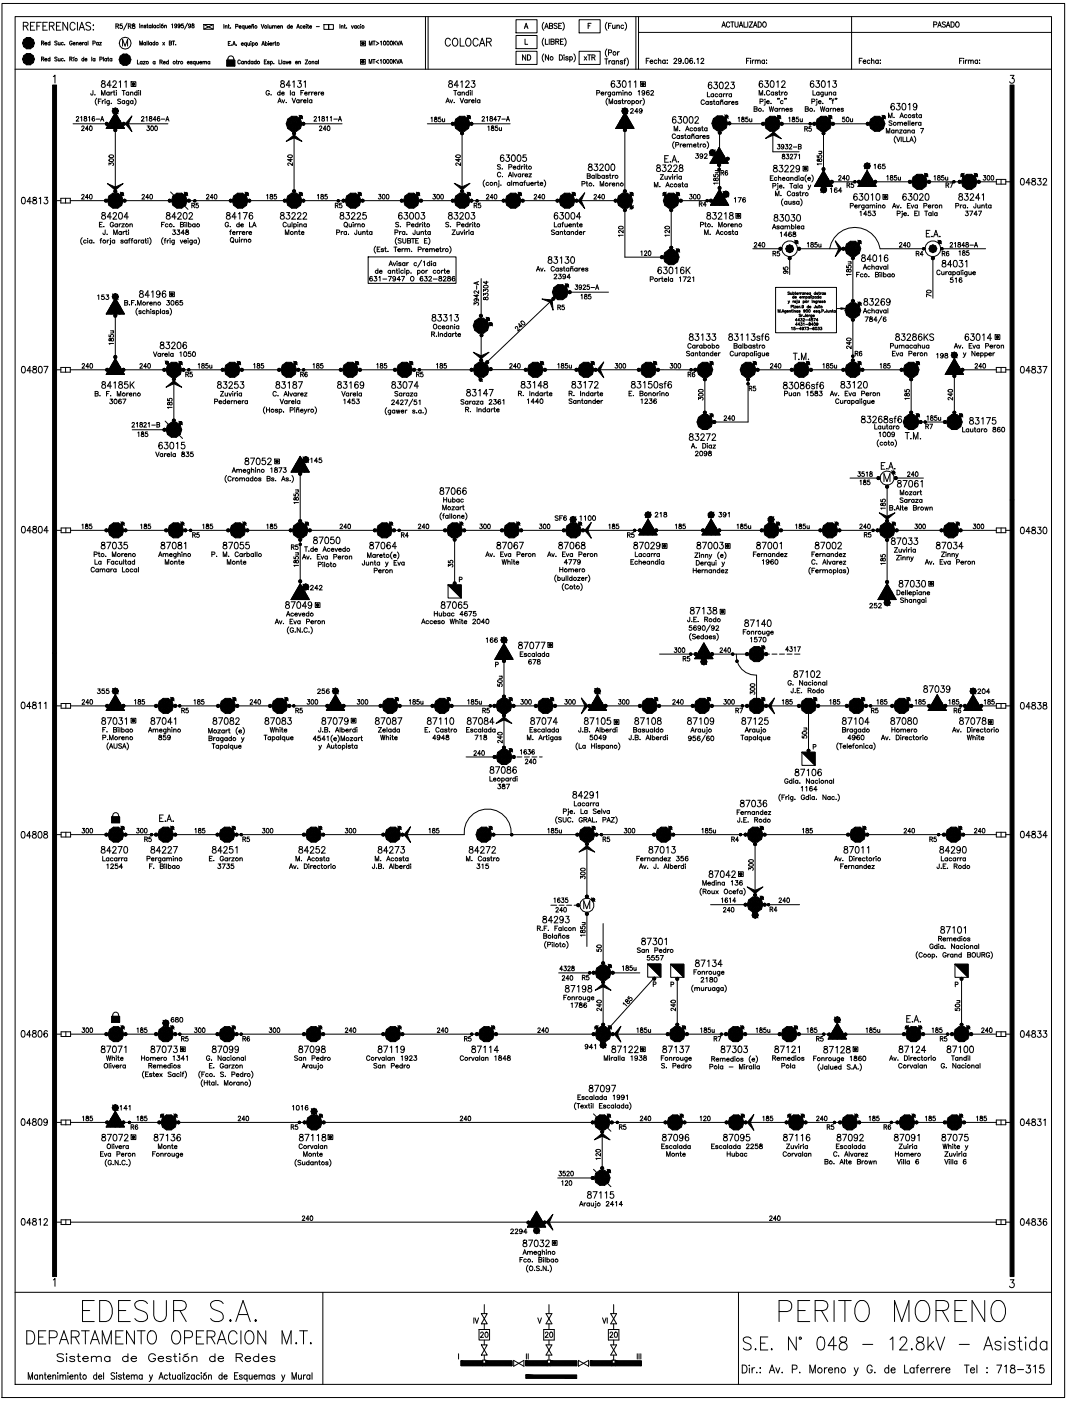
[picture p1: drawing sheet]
<svg xmlns="http://www.w3.org/2000/svg" width="226mm" height="297mm" viewBox="0 0 226 297" stroke-linecap="round" stroke-linejoin="round" font-family="sans-serif">
<g fill="#000" stroke="#000" stroke-width=".21">
<path d="M48.1 12.7l1.7 1.3h-1.7zM48.1 12.7h1.7v1.3zM23.5 25.5v1.7h-1zM23.5 25.5l1 1.7h-1zM23.5 25.5h1v1.7zM24.5 23.9v1.6h-1zM24.5 25.5l.9 1.7h-.9zM24.5 23.9l.9 1.6h-.9zM24.5 25.5h.9v1.7zM25.4 25.5l1 1.7h-1zM28 24.6l-.8 1.6h-.6zM26.6 26.2h.6l.8 1.7z"/>
<path d="M60.7 30l1.6-1.4v.6zM62.3 28.6l1.7 1.4-1.7-.8zM131.5 25.5v1.7h-.9zM131.5 25.5l1 1.7h-1zM131.5 25.5h1v1.7zM132.5 23.9v1.6h-1zM132.5 25.5l1 1.7h-1zM132.5 23.9l1 1.6h-1zM132.5 25.5h1v1.7zM133.5 25.5l.9 1.7h-.9zM151.5 32.9v1.7h-1zM151.5 32.9l1 1.7h-1z"/>
<path d="M151.5 32.9h1v1.7zM152.5 31.3v1.6h-1zM152.5 32.9l.9 1.7h-.9zM152.5 31.3l.9 1.6h-.9zM152.5 32.9h.9v1.7zM153.4 32.9l1 1.7h-1zM164 28l1.6 1.4-1.6-.8zM162.3 29.3l1.7-1.3v.6zM173.6 37.8v1.7h-.9zM173.6 37.8l1 1.7h-1zM173.6 37.8h1v1.7zM174.6 36.2v1.6h-1z"/>
<path d="M174.6 37.8l1 1.7h-1zM174.6 36.2l1 1.6h-1zM174.6 37.8h1v1.7zM175.6 37.8l.9 1.7h-.9zM182.9 37.8v1.7h-1zM182.9 37.8l.9 1.7h-.9zM182.9 37.8h.9v1.7zM183.8 36.2v1.6h-.9zM183.8 37.8l1 1.7h-1zM183.8 36.2l1 1.6h-1zM183.8 37.8h1v1.7zM184.8 37.8l1 1.7h-1z"/>
<path d="M22.8 38.9l1.6 .8v.6zM24.4 39.7l1.7-.8-1.7 1.4zM96.3 38.9l1.7 .7v.7zM98 39.6l1.6-.7-1.6 1.4zM124 40.9l-.8 1.6h-.6zM122.6 42.5h.6l.8 1.7zM151.6 41.8v1.7h-1zM151.6 41.8l1 1.7h-1zM151.6 41.8h1v1.7zM152.6 40.2v1.6h-1zM152.6 41.8l.9 1.7h-.9zM152.6 40.2l.9 1.6h-.9z"/>
<path d="M152.6 41.8h.9v1.7zM153.5 41.8l1 1.7h-1zM177.8 52.7h.7l-1.4 1.7zM177.1 51.1l1.4 1.6h-.7zM23.5 77.7v1.7h-1zM23.5 77.7l.9 1.7h-.9zM23.5 64.9v1.7h-1zM23.5 64.9l1 1.7h-1zM23.5 77.7h.9v1.7zM24.4 76v1.7h-.9zM24.4 77.7l1 1.7h-1zM24.4 76l1 1.7h-1z"/>
<path d="M23.5 64.9h1v1.7zM24.5 63.2v1.7h-1zM24.5 64.9l.9 1.7h-.9zM24.5 63.2l.9 1.7h-.9zM24.4 77.7h1v1.7zM25.4 77.7l1 1.7h-1zM24.5 64.9h.9v1.7zM25.4 64.9l1 1.7h-1zM35.2 76.7v.4zM35.2 76.7l.2 .5-.2-.1zM35.2 76.7l.2-.1v.6zM35.4 76.6l.2 .5-.2 .1z"/>
<path d="M35.4 76.6l.2 .1v.4zM35.6 76.7v.4zM100.3 74.7l1.7 .7v.7zM102 75.4l1.7-.7-1.7 1.4zM116.6 64.1l.5-.5 .2 2.2zM114.9 63.4l2.2 .2-.5 .5zM128 76.7l-.7 1.7h-.7zM126.6 78.4h.7l.7 1.7zM201.4 77.7v1.7h-1zM201.4 77.7l.9 1.7h-.9zM201.4 77.7h.9v1.7zM202.3 76v1.7h-.9z"/>
<path d="M202.3 77.7l1 1.7h-1zM202.3 76l1 1.7h-1zM202.3 77.7h1v1.7zM203.3 77.7l1 1.7h-1zM36.9 80.7l1.6 1.4-1.6-.7zM35.2 82.1l1.7-1.4v.7zM63.6 96.8v1.6h-.9zM63.6 96.8l1 1.6h-1zM62.7 98.4v1.7h-1zM62.7 98.4l.9 1.7h-.9zM62.7 98.4h.9v1.7zM63.6 98.4l1 1.7h-1z"/>
<path d="M63.6 98.4h1v1.7zM64.6 98.4l1 1.7h-1zM125.4 110.8l-.8 1.6h-.6zM124 112.4h.6l.8 1.7zM136.4 111.7v1.7h-.9zM136.4 111.7l1 1.7h-1zM136.4 111.7h1v1.7zM137.4 110.1v1.6h-1zM137.4 111.7l1 1.7h-1zM137.4 110.1l1 1.6h-1zM137.4 111.7h1v1.7zM138.4 111.7l.9 1.7h-.9z"/>
<path d="M149.8 111.7v1.7h-1zM149.8 111.7l1 1.7h-1zM149.8 111.7h1v1.7zM150.8 110.1v1.6h-1zM150.8 111.7l.9 1.7h-.9zM150.8 110.1l.9 1.6h-.9zM150.8 111.7h.9v1.7zM151.7 111.7l1 1.7h-1zM186.4 108.7l1.7 .8v.6zM188.1 109.5l1.6-.8-1.6 1.4zM62.7 125.4v1.7h-1zM62.7 125.4l.9 1.7h-.9z"/>
<path d="M62.7 125.4h.9v1.7zM63.6 123.8v1.6h-.9zM63.6 125.4l1 1.7h-1zM63.6 123.8l1 1.6h-1zM63.6 125.4h1v1.7zM64.6 125.4l1 1.7h-1zM95 124h2.8v2.8zM105.9 138.1v1.7h-1zM105.9 138.1l.9 1.7h-.9zM105.9 138.1h.9v1.7zM106.8 136.5v1.6h-.9zM106.8 138.1l1 1.7h-1z"/>
<path d="M106.8 136.5l1 1.6h-1zM106.8 138.1h1v1.7zM107.8 138.1l1 1.7h-1zM148.3 138v1.7h-1zM148.3 138l.9 1.7h-.9zM148.3 138h.9v1.7zM149.2 136.3v1.7h-.9zM149.2 138l1 1.7h-1zM149.2 136.3l1 1.7h-1zM149.2 138h1v1.7zM150.2 138l1 1.7h-1zM187.1 125.4v1.7h-1z"/>
<path d="M187.1 125.4l1 1.7h-1zM187.1 125.4h1v1.7zM188.1 123.8v1.6h-1zM188.1 125.4l.9 1.7h-.9zM188.1 123.8l.9 1.6h-.9zM188.1 125.4h.9v1.7zM189 125.4l1 1.7h-1zM23.5 149v1.6h-1zM23.5 149l.9 1.6h-.9zM23.5 149h.9v1.6zM24.4 147.3v1.7h-.9zM24.4 149l1 1.6h-1z"/>
<path d="M24.4 147.3l1 1.7h-1zM24.4 149h1v1.6zM25.4 149l1 1.6h-1zM70.2 149v1.6h-1zM70.2 149l.9 1.6h-.9zM70.2 149h.9v1.6zM71.1 147.3v1.7h-.9zM71.1 149l1 1.6h-1zM71.1 147.3l1 1.7h-1zM71.1 149h1v1.6zM72.1 149l1 1.6h-1zM106.8 152l1.7 1.4-1.7-.8z"/>
<path d="M105.2 153.4l1.6-1.4v.6zM124 149.7h.6l-1.4 1.6zM123.2 148l1.4 1.7h-.6zM125.7 149v1.6h-1zM125.7 149l1 1.6h-1zM125.7 149h1v1.6zM126.7 147.3v1.7h-1zM126.7 149l.9 1.6h-.9zM126.7 147.3l.9 1.7h-.9zM126.7 149h.9v1.6zM127.6 149l1 1.6h-1zM164.2 148l-.7 1.7h-.7z"/>
<path d="M162.8 149.7h.7l.7 1.6zM197.7 149v1.6h-.9zM197.7 149l1 1.6h-1zM197.7 149h1v1.6zM198.7 147.3v1.7h-1zM198.7 149l1 1.6h-1zM198.7 147.3l1 1.7h-1zM198.7 149h1v1.6zM199.7 149l.9 1.6h-.9zM205.3 149v1.6h-.9zM205.3 149l1 1.6h-1zM205.3 149h1v1.6z"/>
<path d="M206.3 147.3v1.7h-1zM206.3 149l1 1.6h-1zM206.3 147.3l1 1.7h-1zM206.3 149h1v1.6zM207.3 149l.9 1.6h-.9zM23.7 173.2l1.7 1.2h-1.7zM23.7 173.2h1.7v1.2zM87 175.3l-.7 1.7h-.6zM85.7 177h.6l.7 1.6zM124.4 179.3l1.7 1.4-1.7-.8zM122.7 180.7l1.7-1.4v.6zM170 159.5h2.8v2.8z"/>
<path d="M158.4 188l1.7 .8v.6zM160.1 188.8l1.7-.8-1.7 1.4zM23.7 215.5l1.7 1.2h-1.7zM23.7 215.5h1.7v1.2zM127.9 208.6l1.6 1.4-1.6-.8zM126.2 210l1.7-1.4v.6zM131.6 217.6l-.7 1.7h-.7zM130.2 219.3h.7l.7 1.6zM137.3 204.4h2.8v2.8zM142.2 204.4h2.8v2.8zM177.5 217v1.6h-.9zM177.5 217l1 1.6h-1z"/>
<path d="M202.5 204.4h2.7v2.8zM23.5 237.3v1.6h-1zM23.5 237.3l.9 1.6h-.9zM23.5 237.3h.9v1.6zM24.4 235.6v1.7h-.9zM24.4 237.3l1 1.6h-1zM24.4 235.6l1 1.7h-1zM24.4 237.3h1v1.6zM25.4 237.3l1 1.6h-1zM159.8 236.3l-.7 1.7h-.7zM158.4 238h.7l.7 1.6zM176.6 218.6v1.7h-1z"/>
<path d="M176.6 218.6l.9 1.7h-.9zM176.6 218.6h.9v1.7zM177.5 218.6l1 1.7h-1zM177.5 218.6h1v1.7zM178.5 218.6l1 1.7h-1zM113.8 256.8v1.7h-1zM113.8 256.8l.9 1.7h-.9zM117.2 257.5l-.7 1.6h-.7zM115.8 259.1h.7l.7 1.7zM127.7 240.3l1.6 1.4-1.6-.8zM126 241.7l1.7-1.4v.6zM112.8 258.5v1.7h-1z"/>
<path d="M112.8 258.5l1 1.7h-1zM112.8 258.5h1v1.7zM113.8 258.5l.9 1.7h-.9zM113.8 258.5h.9v1.7zM114.7 258.5l1 1.7h-1zM97.7 288.5l4.6 1.1h-4.6zM97.7 288.5h4.6v1.1zM102.3 289l.7 .6h-.7zM102.3 289h.7v.6zM103 288.5l5.5 1.1h-5.5zM103 288.5h5.5v1.1zM111.4 288.5l4.6 1.1h-4.6z"/>
<path d="M111.5 291.5l10.8 .7h-10.8zM111.4 288.5h4.6v1.1zM116 289l.7 .6h-.7zM116 289h.7v.6zM116.7 288.5l5.6 1.1h-5.6zM116.7 288.5h5.6v1.1zM111.5 291.5h10.8v.7zM125.2 288.5l4.6 1.1h-4.6zM125.2 288.5h4.6v1.1zM129.8 289l.6 .6h-.6zM129.8 289h.6v.6zM130.4 288.5l5.6 1.1h-5.6z"/>
<path d="M130.4 288.5h5.6v1.1z"/>
<path d="M11.2 18h.8v120.4h-.8z" fill-rule="evenodd"/>
<path d="M214.1 18h.9v88h-.9z" fill-rule="evenodd"/>
<path d="M11.2 138.4h.8v132.3h-.8z" fill-rule="evenodd"/>
<path d="M214.1 106h.9v164.7h-.9z" fill-rule="evenodd"/>
</g>
<g fill="none" stroke="#000" stroke-width=".21">
<path d="M.4 .7h225.3v295.6h-225.3zM3.2 3.5h219.7v290h-219.7zM3.2 14.7h219.7M4.9 5.5l.9-.1 .2-.2-.1-.3-.3-.2h-.7v1.7M5.5 5.5l.5 .9M6.5 5.5h.5M7.4 4.7h-.9v1.7h.9M7.8 5.5h.6M8.7 4.7h-.9v1.7M8.8 9.1h.4l.1-.3-.5-.1v.8M8.8 12.5h.4l.1-.3-.5-.1v.8M9.1 9.1l.2 .4"/>
<path d="M9.1 12.5l.2 .4M9.1 5.5h.6M9.5 9.2h.4v-.1a.25 .25 0 0 0-.3 0 .25 .25 0 0 0 0 .4 .25 .25 0 0 0 .3-.1M9.5 12.6h.4v-.1a.25 .25 0 0 0-.3 0 .25 .25 0 0 0 0 .3 .25 .25 0 0 0 .3 0M10 4.7h-.9v1.7h.9M10.5 5.5l.8-.1 .2-.2-.1-.3-.3-.2h-.6v1.7M10.6 9.1a.25 .25 0 0 0-.4 0 .25 .25 0 0 0 0 .3 .25 .25 0 0 0 .4 0M10.6 12.5a.25 .25 0 0 0-.4 0 .25 .25 0 0 0 0 .3 .25 .25 0 0 0 .4 0M10.6 8.7v.8M10.6 12.1v.8M11 5.5l.5 .9M11.3 16.2l.4-.3v1.7"/>
<path d="M12 5.5h.5M12.1 8.8l-.2-.1-.3 .1 .5 .6-.2 .1-.3-.1M12.1 12.2l-.2-.1-.3 .1 .5 .5-.2 .2-.3-.1M12.4 9v.5l.3-.1M12.4 12.4v.5l.3-.1M12.7 9v.5M12.7 12.4v.5M12.9 4.7h-.9v1.7h.9M13.4 9.1a.25 .25 0 0 0-.3 0 .25 .25 0 0 0 0 .3 .25 .25 0 0 0 .3 0M13.4 12.5a.25 .25 0 0 0-.3 0 .25 .25 0 0 0 0 .3 .25 .25 0 0 0 .3 0M13.7 9.5h.1M13.7 12.9h.1"/>
<path d="M14.3 4.7v1.7l-1-1.7v1.7M14.8 12.5h.4l.1-.3-.5-.1v.8M15 12.5l.3 .4M15.3 8.9a.28 .28 0 0 0-.3-.2 .28 .28 0 0 0-.2 .3v.2a.27 .27 0 0 0 .2 .4 .27 .27 0 0 0 .3-.4h-.2M15.5 9.2h.4v-.1a.25 .25 0 0 0-.3 0 .25 .25 0 0 0 0 .4 .25 .25 0 0 0 .3-.1M15.6 12.4v.5M15.8 12.1l-.3 .2M15.9 5.1a.55 .55 0 0 0-.6-.4 .55 .55 0 0 0-.5 .7v.4a.55 .55 0 0 0 .5 .6 .55 .55 0 0 0 .6-.4M16.2 9.1l.3-.1 .1 .5M16.2 9v.5M16.4 4.7v1.7M16.8 6.4l.5-1.7 .6 1.7"/>
<path d="M16.8 9.2h.5l-.1-.1a.25 .25 0 0 0-.3 0 .25 .25 0 0 0 0 .4 .25 .25 0 0 0 .4-.1M17 5.8h.7M17.5 9v.5M17.8 12.5a.25 .25 0 0 0-.4 0 .25 .25 0 0 0 0 .3 .25 .25 0 0 0 .4 0M17.8 12.1v.8M17.8 9l-.3 .2M18 12.6h.4v-.1a.25 .25 0 0 0-.3 0 .25 .25 0 0 0 0 .3 .25 .25 0 0 0 .3 0M18.4 9.1a.25 .25 0 0 0-.4 0 .25 .25 0 0 0 0 .3 .25 .25 0 0 0 .4 0M18.4 9v.5M18.7 8.7v.8M19.2 5a.55 .55 0 0 0-.5-.3 .55 .55 0 0 0-.5 .4l.2 .3 .7 .3 .1 .5a.62 .62 0 0 1-1 0M19.4 12.1v.8"/>
<path d="M19.7 9.1h.4v-.4h-.4v.8M19.7 19.2v.9h-.4l-.1-.3M19.8 5.3v.1zM19.8 6.2v.2zM20.1 12.5a.25 .25 0 0 0-.3 0 .25 .25 0 0 0 0 .3 .25 .25 0 0 0 .3 0M20.1 12.4v.5M20.8 9.1a.25 .25 0 0 0-.3 0 .25 .25 0 0 0 0 .3 .25 .25 0 0 0 .3 0M20.8 9v.5M21.1 9h.4l-.4 .5h.4M21.2 12.5h.4v-.3l-.4-.1v.8M21.6 17.2v.4a.56 .56 0 0 1 .6 .2 .56 .56 0 0 1 0 .7h-.2a.46 .46 0 0 1-.5-.4 .46 .46 0 0 1 .6-.4l.2-.2-.1-.3zM21.9 12.1v.8"/>
<path d="M22.6 12.5a.25 .25 0 0 0-.4 0 .25 .25 0 0 0 0 .3 .25 .25 0 0 0 .4 0M22.6 12.4v.5M22.8 12.4h.3M22.9 12.1v.7l.2 .1M23.1 19.7a.31 .31 0 0 0-.4-.1 .31 .31 0 0 0 0 .5 .31 .31 0 0 0 .4-.1M23.1 19.5v.7M23.5 19.5v.7M23.6 18.1h-.9l.6-1v1.4M23.7 12.5a.25 .25 0 0 0-.3 0 .25 .25 0 0 0 0 .3 .25 .25 0 0 0 .3 0M23.7 12.4v.5M23.9 19.5l-.4 .3M23.9 17.5l.3-.4 .3 .1 .2 .2-.2 .5-.6 .6h.8"/>
<path d="M24 19.5h.4M24.2 19.2v.8l.2 .2M24.6 5.5h.5v-.3l-.5-.1v1M24.6 19.2h.1M24.7 19.6v.6M24.9 5.5l.3 .6M25.3 17.4l.3-.3v1.4M25.9 19.2h.6M25.9 5.1h-.4l-.1 .4a.32 .32 0 0 1 .5 0 .32 .32 0 0 1 0 .5 .32 .32 0 0 1-.5-.1M26 9.8v-1.4l.5 1.4 .5-1.4v1.4M26.2 19.2v1M26.4 17.4l.3-.3v1.4"/>
<path d="M27 4.9l-.8 1.5M27.2 5.5h.5v-.3l-.5-.1v1M27.3 19.7a.31 .31 0 0 0-.5-.1 .31 .31 0 0 0 0 .5 .31 .31 0 0 0 .5-.1M27.3 19.5v.7M27.5 5.5l.3 .6M27.7 19.7l.2-.2 .2 .1 .1 .6M27.7 19.5v.7M27.8 17.3h1v1h-1zM28.1 5.1v.3a.39 .39 0 0 1 .4 .2 .39 .39 0 0 1 0 .4l-.1 .1a.32 .32 0 0 1-.4-.4 .32 .32 0 0 1 .5-.3v-.3zM29.1 19.7a.31 .31 0 0 0-.5-.1 .31 .31 0 0 0 0 .5 .31 .31 0 0 0 .5-.1M29.1 19.2v1M29.1 12.7v.9h.5"/>
<path d="M29.4 19.2h.1M29.4 19.6v.6M29.6 5.1h.1M29.6 5.4v.5M29.6 9.5v-.8l.3 .8 .3-.8v.8M29.8 19.2v1M29.9 5.5l.4-.1v.5M29.9 5.4v.5M30.1 13.1a.25 .25 0 0 0-.3 0 .25 .25 0 0 0 0 .4 .25 .25 0 0 0 .3 0M30.1 13v.6M30.4 13h.4l-.4 .6h.4M30.9 9.1a.25 .25 0 0 0-.4 0 .25 .25 0 0 0 0 .3 .25 .25 0 0 0 .4 0"/>
<path d="M30.9 9v.5M30.9 5.5l-.3-.1v.2l.3 .2-.1 .1-.2-.1M31.1 5.4h.3M31.2 8.7v.8M31.2 5.1v.7l.2 .1M31.5 8.7v.8M32 5.5a.25 .25 0 0 0-.3 0 .25 .25 0 0 0 0 .3 .25 .25 0 0 0 .3 0M32 5.4v.5M32.1 9.1a.25 .25 0 0 0-.3 0 .25 .25 0 0 0 0 .3 .25 .25 0 0 0 .3 0M32.1 9v.5M32.3 5.1v.8M32.8 9.1a.25 .25 0 0 0-.3 0 .25 .25 0 0 0 0 .3 .25 .25 0 0 0 .3 0"/>
<path d="M32.8 8.7v.8M32.9 13.1a.25 .25 0 0 0-.4 0 .25 .25 0 0 0 0 .4 .25 .25 0 0 0 .4 0M32.9 13v.6M33 5.5a.25 .25 0 0 0-.4 0 .25 .25 0 0 0 0 .3 .25 .25 0 0 0 .4 0M33 5.4v.5M33.7 5.5a.25 .25 0 0 0-.4 0 .25 .25 0 0 0 0 .3 .25 .25 0 0 0 .4 0M33.9 13.1h.4l.1-.3-.5-.1v.9M33.9 5.1h.1M33.9 5.4v.5M34.2 13.1l.2 .5M34.5 9l.4 .5M34.6 5.1l-.4 .1"/>
<path d="M34.6 13.3h.5l-.1-.2a.25 .25 0 0 0-.3 0 .25 .25 0 0 0 0 .4 .25 .25 0 0 0 .4 0M34.9 5.5l.3-.1 .1 .5M34.9 9l-.4 .5M34.9 5.4v.5M35.7 13.1a.25 .25 0 0 0-.4 0 .25 .25 0 0 0 0 .4 .25 .25 0 0 0 .4 0M35.7 12.7v.9M35.9 9.1l.5 .1-.2 .3h-.3v-.8l.5 .1-.2 .3M36.4 5.2l.2-.1v.8M36.5 8.7h.5M36.8 8.7v.8M37.3 9.5h.1M37.3 13h.3"/>
<path d="M37.5 12.7v.7l.1 .2M37.5 5.4a.23 .23 0 0 1-.4 .1 .23 .23 0 0 1 0-.3 .23 .23 0 0 1 .3 0v.7l-.4-.1M37.8 13v.6M38.1 13l-.3 .3M38.2 5.4a.24 .24 0 0 1-.3 .1 .24 .24 0 0 1-.1-.3 .24 .24 0 0 1 .4 0l-.1 .7-.3-.1M38.9 5.1h-.4v.3a.27 .27 0 0 1 .4 0 .27 .27 0 0 1-.1 .4 .27 .27 0 0 1-.4 0M39.7 13.3h.4v-.2a.25 .25 0 0 0-.3 0 .25 .25 0 0 0 0 .4 .25 .25 0 0 0 .3 0M39.8 4.9l-.7 1.3M40.4 5.4a.24 .24 0 0 1-.3 .1 .24 .24 0 0 1-.1-.3 .24 .24 0 0 1 .4 0l-.1 .7-.3-.1M40.7 5.1v.2a.43 .43 0 0 1 .4 .6h-.1a.27 .27 0 0 1-.4-.3 .27 .27 0 0 1 .4-.2l.1-.3zM40.8 13.1h-.4v.1l.4 .3-.2 .1-.2-.1M41.4 13.1a.25 .25 0 0 0-.4 0 .25 .25 0 0 0 0 .4 .25 .25 0 0 0 .4 0"/>
<path d="M41.4 13v.9M41.7 13v.5l.4-.1M42.1 13v.6M42.3 13.3h.5l-.1-.2a.25 .25 0 0 0-.3 0 .25 .25 0 0 0 0 .4 .25 .25 0 0 0 .4 0M43 13.2l.4-.1v.5M43 13v.6M43.2 5.2h2v1h-2zM43.2 5.2l2 1M43.4 13.2l.4-.1v.5M44.5 13.1a.25 .25 0 0 0-.4 0 .25 .25 0 0 0 0 .4 .25 .25 0 0 0 .4 0M44.5 13v.6M45.2 5.2l-2 1"/>
<path d="M47.5 5.2v.8M47.7 5.6l.4-.1v.5M47.7 5.4v.6M48.1 12.7h1.7v1.3h-1.7zM48.3 12.7a.68 .68 0 0 1 .8-.8l.3 .2 .2 .6M48.4 5.4h.2M48.4 9.2h.3M48.5 5.2v.6l.1 .2M48.9 8.8h-.5v.8h.5M48.9 5.9h.1M49.1 9.5h.1M49.3 9.6l.3-.8 .3 .8"/>
<path d="M49.4 9.3h.4M50 5.6h.4v-.4h-.4v.8M50.1 9.5h.1M50.7 5.7h.4v-.2a.25 .25 0 0 0-.4 .1 .25 .25 0 0 0 .1 .3 .25 .25 0 0 0 .3 0M51 12.9a.28 .28 0 0 0-.4-.2 .28 .28 0 0 0-.2 .3v.2a.28 .28 0 0 0 .2 .3 .28 .28 0 0 0 .4-.1M51.2 9.3h.4v-.2a.25 .25 0 0 0-.4 .1 .25 .25 0 0 0 0 .3 .25 .25 0 0 0 .4 0M51.6 13.1a.25 .25 0 0 0-.4 0 .25 .25 0 0 0 0 .4 .25 .25 0 0 0 .4-.1M51.6 13v.6M51.8 5.6a.25 .25 0 0 0-.4-.1 .25 .25 0 0 0 0 .4 .25 .25 0 0 0 .4 0M51.8 5.4v.9M51.9 13.2l.3-.2 .1 .6M51.9 13v.6"/>
<path d="M52 5.4l.1 .6 .3-.2M52.2 9.2a.25 .25 0 0 0-.3 0 .25 .25 0 0 0 0 .3 .25 .25 0 0 0 .3 0M52.2 9.1v.8M52.4 5.4v.6M52.5 9.1l.1 .5 .3-.1M52.7 5.7h.4v-.2a.25 .25 0 0 0-.4 .1 .25 .25 0 0 0 .1 .3 .25 .25 0 0 0 .3 0M52.9 9.1v.5M53 13.1a.25 .25 0 0 0-.4 0 .25 .25 0 0 0 0 .4 .25 .25 0 0 0 .4-.1M53 12.7v.9M53.2 8.8h.1M53.2 9.1v.5M53.4 5.6l.3-.1 .1 .5"/>
<path d="M53.4 5.4v.6M53.5 9.2a.25 .25 0 0 1 .4 0 .25 .25 0 0 1 0 .3 .25 .25 0 0 1-.4 0M53.5 9.1v.8M53.6 13.1a.25 .25 0 0 0-.3 0 .25 .25 0 0 0 0 .4 .25 .25 0 0 0 .3-.1M53.6 13v.6M53.8 5.2l-.4 .1M54.3 13.1a.25 .25 0 0 0-.3 0 .25 .25 0 0 0 0 .4 .25 .25 0 0 0 .3-.1M54.3 12.7v.9M55.4 5.2l.3 .8 .3-.8M55.5 9.6l.3-.8 .3 .8M55.6 9.3h.4M56 13.1h.3"/>
<path d="M56.3 9.2a.25 .25 0 0 1 .3 0 .25 .25 0 0 1 0 .3 .25 .25 0 0 1-.3 0M56.3 8.8v.8M56.5 12.7h-.5v.9h.5M56.8 5.2v.8M56.9 8.8h.1M56.9 9.1v.5M57.1 13.1l-.4-.1 .4 .4-.2 .2-.2-.2M57.1 5.4v.6l.4-.2M57.1 19.4a.36 .36 0 0 0-.4-.2 .36 .36 0 0 0-.3 .4v.2a.35 .35 0 0 0 .4 .4 .35 .35 0 0 0 .3-.4h-.2M57.2 9.3h.4v-.2a.25 .25 0 0 0-.4 .1 .25 .25 0 0 0 .1 .3 .25 .25 0 0 0 .3 0M57.3 13.1a.25 .25 0 0 1 .4 0 .25 .25 0 0 1 0 .4 .25 .25 0 0 1-.4-.1M57.3 13v.8"/>
<path d="M57.5 5.4v.6M57.8 5.6l.3-.1 .1 .5M57.8 5.4v.6M57.9 9.1v.5M58 13.5h.1M58.2 9.1l-.3 .2M58.2 5.6l.3-.1 .1 .5M58.3 9.1h.2M58.4 8.8v.7l.2 .1M58.8 5.7h.4v-.2a.25 .25 0 0 0-.3 .1 .25 .25 0 0 0 0 .3 .25 .25 0 0 0 .3 0M59.1 12.7v.9h.5M59.4 19.7a.31 .31 0 0 0-.5-.1 .31 .31 0 0 0 0 .5 .31 .31 0 0 0 .5-.1"/>
<path d="M59.4 19.2v1M59.5 5.6l.4-.1v.5M59.5 5.4v.6M59.6 17.2v.4a.56 .56 0 0 1 .6 .2 .56 .56 0 0 1 0 .7h-.2a.46 .46 0 0 1-.6-.4 .46 .46 0 0 1 .7-.4l.2-.2-.1-.3zM59.7 19.8h.6a.31 .31 0 0 0-.4-.2 .31 .31 0 0 0-.3 .3 .31 .31 0 0 0 .3 .3l.4-.2M59.7 12.7v.9M60.4 13.1a.25 .25 0 0 0-.3 0 .25 .25 0 0 0 0 .4 .25 .25 0 0 0 .3-.1M60.4 13v.6M60.6 13l.2 .6 .3-.6M61.2 13.2h.5l-.1-.1a.25 .25 0 0 0-.3 0 .25 .25 0 0 0 0 .4 .25 .25 0 0 0 .4-.1M61.3 5.6a.25 .25 0 0 0-.3-.1 .25 .25 0 0 0 0 .4 .25 .25 0 0 0 .3 0M61.3 5.2v.8"/>
<path d="M61.6 19.2v1M61.6 18.1h-.9l.6-1v1.4M61.6 5.7h.4v-.2a.25 .25 0 0 0-.4 .1 .25 .25 0 0 0 .1 .3 .25 .25 0 0 0 .3 0M62.1 17.4l.2-.3v1.4M62.4 19.7a.31 .31 0 0 0-.4-.1 .31 .31 0 0 0 0 .5 .31 .31 0 0 0 .4-.1M62.4 19.5v.7M62.6 13.2h.5l-.1-.1a.25 .25 0 0 0-.3 0 .25 .25 0 0 0 0 .4 .25 .25 0 0 0 .4-.1M62.9 6l.3-.8 .3 .8M63 5.7h.4M63.2 17.1h.6l-.3 .6a.44 .44 0 0 1 .3 .7 .44 .44 0 0 1-.7-.1M63.3 13.2l.4-.2v.6M63.3 13v.6"/>
<path d="M63.8 19.7h.4M64.1 5.6a.25 .25 0 0 0-.4-.1 .25 .25 0 0 0 0 .4 .25 .25 0 0 0 .4 0M64.3 5.7h.4v-.2a.25 .25 0 0 0-.4 .1 .25 .25 0 0 0 .1 .3 .25 .25 0 0 0 .3 0M64.4 19.2h-.6v1M64.4 17.4l.3-.3v1.4M64.6 19.8h.5a.31 .31 0 0 0-.4-.2 .31 .31 0 0 0-.1 .5 .31 .31 0 0 0 .4 0l.1-.1M64.7 12.7h.5l-.5 .9h.5M64.9 5.2h.1M64.9 5.5v.5M65.2 5.4h.2M65.3 5.2v.6l.2 .2M65.5 19.5v.7"/>
<path d="M65.6 5.7h.5l-.1-.2a.25 .25 0 0 0-.3 .1 .25 .25 0 0 0 0 .3 .25 .25 0 0 0 .4 0M65.8 19.5l-.3 .3M66.1 19.5v.7M66.2 13.2l.3-.2v.6M66.2 13v.6M66.4 19.5l-.3 .3M66.6 19.8h.6a.31 .31 0 0 0-.4-.2 .31 .31 0 0 0-.2 .5 .31 .31 0 0 0 .5 0l.1-.1M67.1 5.6h.6M67.2 13.1a.25 .25 0 0 0-.3 0 .25 .25 0 0 0 0 .4 .25 .25 0 0 0 .3-.1M67.2 13v.6M67.5 19.5v.7M67.5 12.7v.9"/>
<path d="M67.9 19.5l-.4 .3M68.1 19.8h.5a.31 .31 0 0 0-.4-.2 .31 .31 0 0 0-.1 .5 .31 .31 0 0 0 .4 0l.1-.1M68.7 5.2h1v1h-1zM69.7 5.2h1v1h-1zM72.1 5.2v.8M72.3 5.6l.4-.1v.5M72.3 5.4v.6M73 5.4h.2M73.1 5.2v.6l.1 .2M73.5 5.9h.1M74.5 5.4l.2 .6 .2-.6M75.5 5.6a.25 .25 0 0 0-.3-.1 .25 .25 0 0 0 0 .4 .25 .25 0 0 0 .3 0"/>
<path d="M75.5 5.4v.6M76.2 5.6a.25 .25 0 0 0-.3-.1 .25 .25 0 0 0 0 .4 .25 .25 0 0 0 .3 0M76.4 12.6h1.1v1h-1.1zM76.5 8.7h1v1h-1zM76.4 5.2h.1M76.5 5.5v.5M78.3 13.4v-.8l.3 .8 .2-.8v.8M78.3 9.6v-.9l.3 .9 .3-.9v.9M79 12.6h.5M79.1 8.7h.5M79.3 12.6v.8M79.3 8.7v.9"/>
<path d="M79.7 8.8l.6 .4-.6 .4M80.3 12.7l-.6 .4 .6 .3M80.6 12.8l.2-.2v.8M80.7 8.9l.1-.2v.9M81.4 12.7a.38 .38 0 0 1 .4 .3 .38 .38 0 0 1-.4 .4l-.2-.3zM81.4 8.8a.38 .38 0 0 1 .4 .3 .38 .38 0 0 1-.4 .4l-.1-.3zM82.1 12.7a.38 .38 0 0 1 .4 .3 .38 .38 0 0 1-.4 .4l-.1-.3zM82.1 8.8a.38 .38 0 0 1 .4 .3 .38 .38 0 0 1-.4 .4l-.1-.3zM82.8 12.7a.38 .38 0 0 1 .4 .3 .38 .38 0 0 1-.4 .4zM82.8 8.8a.38 .38 0 0 1 .4 .3 .38 .38 0 0 1-.4 .4zM83.4 12.6v.8M83.5 8.7v.9"/>
<path d="M83.6 13l.3 .4M83.6 9.1l.4 .5M83.9 12.6l-.5 .6M84 8.7l-.5 .6M84.1 12.6l.3 .8 .3-.8M84.1 8.7l.3 .9 .3-.9M84.7 13.4l.3-.8 .3 .8M84.8 9.6l.2-.9 .3 .9M84.8 13.2h.4M84.9 9.3h.3M90.2 3.5v11.2M90.8 3.5v11.2"/>
<path d="M95.2 17.2v.4a.56 .56 0 0 1 .6 .2 .56 .56 0 0 1 0 .7h-.2a.46 .46 0 0 1-.5-.4 .46 .46 0 0 1 .6-.4l.2-.2-.1-.3zM95.5 8.5a.55 .55 0 0 0-.7-.4 .55 .55 0 0 0-.4 .6v.4a.55 .55 0 0 0 .4 .7 .55 .55 0 0 0 .7-.4M96.2 19.2h.6M96.2 8.2a.78 .78 0 0 1 .9 .4 .78 .78 0 0 1-.2 .9l-.1 .2a.78 .78 0 0 1-.9-.4 .78 .78 0 0 1 .2-1zM96.5 19.2v1M97.2 18.1h-.9l.6-1v1.4M97.6 8.1v1.7h.8M97.6 19.7a.31 .31 0 0 0-.5-.1 .31 .31 0 0 0 0 .5 .31 .31 0 0 0 .5-.1M97.6 19.5v.7M97.7 17.4l.3-.3v1.4M97.9 19.7l.3-.2 .2 .1 .1 .6M97.9 19.5v.7"/>
<path d="M98.7 17.5l.3-.4 .3 .1 .2 .2-.2 .5-.6 .6h.8M99 8.2a.58 .58 0 0 1 .9 .5v.4a.58 .58 0 0 1-.6 .7 .58 .58 0 0 1-.6-.7l.1-.6zM99.3 19.7a.31 .31 0 0 0-.4-.1 .31 .31 0 0 0 0 .5 .31 .31 0 0 0 .4-.1M99.3 19.2v1M99.7 19.2h.1M99.7 19.6v.6M100 17.1h.7l-.4 .6a.44 .44 0 0 1 .3 .7 .44 .44 0 0 1-.7-.1M100.1 19.2v1M101.4 8.5a.55 .55 0 0 0-.7-.4 .55 .55 0 0 0-.4 .6v.4a.55 .55 0 0 0 .4 .7 .55 .55 0 0 0 .7-.4M101.6 9.8l.6-1.7 .6 1.7M101.9 9.2h.7M103.2 8.9l.8-.1 .2-.2-.1-.3-.3-.2h-.6v1.7"/>
<path d="M103.7 8.9l.5 .9M109.4 7.5h4.5v2.8h-4.5zM109.4 10.9h4.5v2.8h-4.5zM109.4 4.2h4.5v2.8h-4.5zM111.2 6.1l.3-1.2 .4 1.2M111.3 8.3v1.1h.6M111.3 5.7h.5M111.5 11.6v1.1l-.7-1.1v1.1M111.8 11.6a.57 .57 0 0 1 .7 .6 .57 .57 0 0 1-.7 .5zM115.3 11.4a1.23 1.23 0 0 0 0 1.7M115.3 4.7a1.23 1.23 0 0 0 0 1.7M115.3 8.1a1.23 1.23 0 0 0 0 1.7"/>
<path d="M115.5 6.1l.4-1.2 .3 1.2M115.6 8.3v1.1h.6M115.6 5.7h.5M116.3 11.6v1.1l-.7-1.1v1.1M116.4 8.3v1.1M116.5 5.5l.6 .1 .1 .2-.3 .3h-.4v-1.2l.6 .1 .1 .3-.3 .2M116.8 8.8l.6 .1 .1 .3-.2 .2h-.5v-1.1l.6 .1 .1 .2-.2 .2M117.8 8.8h.6v-.4l-.6-.1v1.1M118.1 5.1l-.2-.2-.5 .2 .1 .3 .6 .3-.2 .4-.5-.2M118.2 8.8l.3 .6M118.4 5.5h.4M118.6 11.6a.57 .57 0 0 1 .7 .6 .57 .57 0 0 1-.7 .5z"/>
<path d="M118.8 8.8h.4M119.1 4.9h-.7v1.2h.7M119.3 4.7a1.24 1.24 0 0 1 0 1.7M119.5 8.3h-.7v1.1h.7M119.5 11.7h.1M119.6 12.1v.6M119.7 8.1a1.23 1.23 0 0 1 0 1.7M120.5 12.2l-.2-.2-.3 .1v.2l.5 .3-.2 .1-.4-.1M120.8 12.2a.33 .33 0 0 1 .5-.1 .33 .33 0 0 1 0 .5 .33 .33 0 0 1-.5 0M120.8 12v1.1M121.6 11.4a1.23 1.23 0 0 1 0 1.7M122.8 10.9h4.4v2.8h-4.4z"/>
<path d="M122.8 4.2h4.4v2.8h-4.4zM123.9 12l.5 .7M124.4 12l-.5 .7M124.6 11.6h.6M124.7 5.5h.4M124.9 11.6v1.1M125.3 4.9h-.6v1.2M125.5 12.2l.6-.1v-.4l-.6-.1v1.1M125.8 12.2l.4 .5M126.5 19.7h.6v-.4l-.6-.1v1M127.4 19.8h.6a.31 .31 0 0 0-.4-.2 .31 .31 0 0 0-.2 .5 .31 .31 0 0 0 .5 0l.1-.1M128.2 12.5h.7"/>
<path d="M128.3 19.5v.7M128.5 12.5v1.1M128.7 10.4a1.23 1.23 0 0 0 0 1.7M128.7 4.7a1.23 1.23 0 0 0 0 1.7M128.7 19.5l-.4 .3M129 11.2l.6-.1v-.4l-.6-.1v1.1M129 5.5h.4M129.1 12.9v.7M129.4 19.5v.9l-.4 .1M129.4 19.7a.31 .31 0 0 0-.4-.1 .31 .31 0 0 0 0 .5 .31 .31 0 0 0 .4-.1M129.5 12.9h-.2l-.2 .3M129.6 4.9h-.6v1.2"/>
<path d="M129.9 5.3v.7l.3 .1 .2-.3M130.3 13a.33 .33 0 0 0-.5 0 .33 .33 0 0 0 0 .5 .33 .33 0 0 0 .5-.1M130.3 12.9v.7M130.3 17.3l-.4-.2a.78 .78 0 0 0-.4 .7 .78 .78 0 0 0 .5 .7 .41 .41 0 0 0 .4-.4 .41 .41 0 0 0-.4-.4 .41 .41 0 0 0-.4 .4M130.3 19.7a.31 .31 0 0 0-.4-.1 .31 .31 0 0 0 0 .5 .31 .31 0 0 0 .4-.1M130.3 19.5v.7M130.4 5.3v.8M130.6 13.1l.3-.2h.2l.1 .7M130.6 12.9v.7M130.7 19.7l.2-.2 .3 .1v.6M130.7 19.5v.7M130.8 5.5l.2-.2 .3 .1v.7"/>
<path d="M130.8 5.3v.8M130.8 17.1h.7l-.4 .6a.44 .44 0 0 1 .4 .6 .44 .44 0 0 1-.8 0M130.9 11v.7M131.2 19.7l.2-.2 .3 .1v.6M131.3 11h-.2l-.2 .3M132 13l-.2-.1-.3 .1 .5 .3v.2l-.3 .1-.2-.2M132 19.2h.1M132.1 19.6v.6M132.1 17.2l.3-.1a.78 .78 0 0 1 .4 .8 .78 .78 0 0 1-.5 .6 .96 .96 0 0 1-.2-1.3zM132.2 5.5a.33 .33 0 0 0-.5-.1 .33 .33 0 0 0 0 .5 .33 .33 0 0 0 .5 0M132.3 12.9h.3M132.5 19.7l.2-.2 .2 .1 .1 .6"/>
<path d="M132.5 19.5v.7M132.5 4.7a1.23 1.23 0 0 1 0 1.7M132.6 12.5l-.2 .2v.9M132.9 12.3a1.23 1.23 0 0 1 0 1.7M133.3 17.4l.3-.3v1.4M134.5 17.4l.3-.3v1.4M134.8 3.5v11.2M135.3 19.4l.2-.2v1M135.4 6.9h87.5M135.4 3.5v11.2M135.8 17.3h1v1h-1zM136.7 19.5a.3 .3 0 0 1-.4 .3 .3 .3 0 0 1-.1-.5 .3 .3 0 0 1 .4 0l-.1 .8-.4-.1"/>
<path d="M137 12.9h.4M137.6 19.3v-.1a.45 .45 0 0 0-.5 .5 .45 .45 0 0 0 .4 .4 .3 .3 0 0 0 0-.5 .3 .3 0 0 0-.4 .2M137.6 12.4h-.6v1.1M137.8 13h.6a.29 .29 0 0 0-.3-.3 .29 .29 0 0 0-.3 .3l.3 .5 .3-.2M138 19.4l.2-.2 .3 .2-.6 .8h.7M139.3 12.9a.33 .33 0 0 0-.5 0 .33 .33 0 0 0 0 .4 .33 .33 0 0 0 .5 0M139.6 12.9l.2-.2 .3 .1v.7M139.6 12.4v1.1M141 12.9a.33 .33 0 0 0-.5 0 .33 .33 0 0 0 0 .4 .33 .33 0 0 0 .5 0M141 12.7v.8M141.5 12.7v.1zM141.5 13.4h.1"/>
<path d="M142.9 12.6l.2-.2 .4 .2-.7 .9h.7M144.4 12.7a.31 .31 0 0 1-.4 .3 .31 .31 0 0 1-.1-.5 .31 .31 0 0 1 .5 0v.2a.52 .52 0 0 1-.4 .8l-.2-.2M144.8 13.4h.1M145.4 12.4h.1a.6 .6 0 0 1 .4 .5 .6 .6 0 0 1-.4 .6l-.3-.5zM146.8 12.5v-.1a.54 .54 0 0 0-.7 .4 .54 .54 0 0 0 .4 .7 .33 .33 0 0 0 .4-.3 .33 .33 0 0 0-.3-.4 .33 .33 0 0 0-.4 .3M147.2 13.4h.1M147.8 12.6l.2-.2v1.1M148.6 12.6l.2-.2 .4 .2-.6 .9h.6M150 19.6v.9h.5M150.9 17.6l-.1-.1a.39 .39 0 0 0-.6 .2v.9a.39 .39 0 0 0 .7 0 .39 .39 0 0 0-.2-.6 .39 .39 0 0 0-.5 .3M151.3 19.9v.6M151.4 17.4h.7l-.4 .5a.44 .44 0 0 1 .4 .7 .44 .44 0 0 1-.8-.1"/>
<path d="M152.7 17.5l.2-.1a.75 .75 0 0 1 .4 .7 .75 .75 0 0 1-.4 .7 .95 .95 0 0 1-.2-1.3zM153 19.9v.6M153 5.8l.4-1.2 .4 1.2M153.2 5.4h.5M153.4 19.9v.6M153.7 19.9l-.3 .3M153.8 17.7l.2-.3 .3 .1 .2 .2-.2 .4-.6 .7h.8M154 19.9v.6M154.3 19.9l-.3 .3M154.7 4.9a.37 .37 0 0 0-.4-.3 .37 .37 0 0 0-.3 .5v.2a.37 .37 0 0 0 .3 .5 .37 .37 0 0 0 .4-.3M154.9 4.6h.7M155 17.4h.7l-.4 .5a.44 .44 0 0 1 .3 .7 .44 .44 0 0 1-.7-.1"/>
<path d="M155.1 19.9v.6M155.2 4.6v1.2M155.8 4.6v.8l.3 .4 .3-.2 .1-1M156.7 5.8l.4-1.2 .4 1.2M156.9 5.4h.4M157.7 4.6v1.2h.6M158.3 12.9h.3M158.5 4.6v1.2M158.9 4.6h.6l-.6 1.2h.6M158.9 12.4h-.6v1.1M159.1 12.4h.1M159.1 12.8v.7"/>
<path d="M159.5 12.7v.8M159.7 5.8l.4-1.2 .4 1.2M159.9 5.4h.5M159.9 12.7l-.3 .1-.1 .2M160.1 12.9l.3-.2 .2 .1 .1 .7M160.1 12.7v.8M160.7 12.9l.2-.2 .2 .1 .1 .7M160.7 4.6a.57 .57 0 0 1 .7 .6 .57 .57 0 0 1-.7 .6zM161.7 17.3l-.1-.1a.39 .39 0 0 0-.6 .2v.9a.39 .39 0 0 0 .6 .1 .39 .39 0 0 0-.1-.6 .39 .39 0 0 0-.5 .3M161.9 4.7a.51 .51 0 0 1 .6 .5 .51 .51 0 0 1-.6 .5l-.2-.4zM162.1 12.9a.33 .33 0 0 0-.5 0 .33 .33 0 0 0 0 .4 .33 .33 0 0 0 .5 0M162.1 12.7v.8"/>
<path d="M162.2 17.1h.7l-.4 .6a.44 .44 0 0 1 .3 .6 .44 .44 0 0 1-.7 0M162.5 12.7v.1zM162.5 13.4h.1M163.2 19.4a.36 .36 0 0 0-.4-.2 .36 .36 0 0 0-.3 .4v.2a.36 .36 0 0 0 .3 .4 .36 .36 0 0 0 .4-.3M163.5 17.2a.39 .39 0 0 1 .6 .2v.3a.6 .6 0 0 1-.5 .8 .95 .95 0 0 1-.1-1.3zM164 19.7a.31 .31 0 0 0-.4-.1 .31 .31 0 0 0 0 .5 .31 .31 0 0 0 .4-.1M164 19.5v.7M164.7 17.4l.3-.3v1.4M164.9 19.7l-.2-.2-.4 .2 .5 .2v.2l-.5-.1M165.1 19.5h.3M165.2 19.2v.8l.3 .2M165.7 17.5l.3-.4 .3 .1 .1 .2-.1 .5-.6 .6h.8"/>
<path d="M165.7 19.5v.7M166.1 19.5l-.4 .3M172.3 19.2v1h.6M172.5 17.3l-.2-.2a.76 .76 0 0 0-.5 .7 .76 .76 0 0 0 .4 .7 .41 .41 0 0 0 .4-.4 .41 .41 0 0 0-.4-.4 .41 .41 0 0 0-.4 .4M173.1 17.1h.6l-.4 .6a.44 .44 0 0 1 .4 .6 .44 .44 0 0 1-.8 0M173.7 19.7a.31 .31 0 0 0-.5-.1 .31 .31 0 0 0 0 .5 .31 .31 0 0 0 .5-.1M173.7 19.5v.7M174.3 17.2l.3-.1a.78 .78 0 0 1 .4 .8 .78 .78 0 0 1-.5 .6 .96 .96 0 0 1-.2-1.3zM174.5 19.5v.9l-.4 .1M174.5 19.7a.31 .31 0 0 0-.4-.1 .31 .31 0 0 0 0 .5 .31 .31 0 0 0 .4-.1M174.9 19.5l.1 .6 .2 .1 .2-.2M175.4 19.5v.7"/>
<path d="M175.5 17.4l.3-.3v1.4M175.8 19.7l.2-.2 .3 .1v.6M175.8 19.5v.7M176.6 17.1h.7l-.4 .6a.44 .44 0 0 1 .4 .6 .44 .44 0 0 1-.8 0M177.2 19.7a.31 .31 0 0 0-.5-.1 .31 .31 0 0 0 0 .5 .31 .31 0 0 0 .5-.1M177.2 19.5v.7M180.5 3.5v11.2M182.2 12.9h.4M182.8 12.4h-.6v1.1M183 13h.6l-.1-.2a.33 .33 0 0 0-.4 .1 .33 .33 0 0 0 0 .5 .33 .33 0 0 0 .5-.1M184.4 12.9a.33 .33 0 0 0-.4 0 .33 .33 0 0 0 0 .4 .33 .33 0 0 0 .4 0M184.8 12.9l.2-.2 .2 .1 .1 .7"/>
<path d="M184.8 12.4v1.1M186.2 12.9a.33 .33 0 0 0-.5 0 .33 .33 0 0 0 0 .4 .33 .33 0 0 0 .5 0M186.2 12.7v.8M186.6 12.7v.1zM186.6 13.4h.1M198 5.2h.5l.1-.4-.6-.2v1.2M198.8 5.8l.4-1.2 .4 1.2M199 5.4h.4M200.4 4.8l-.2-.2-.4 .2 .1 .3 .5 .3-.2 .4-.4-.2M200.6 5.8l.4-1.2 .4 1.2M200.8 5.4h.4M201.6 4.6a.57 .57 0 0 1 .7 .6 .57 .57 0 0 1-.7 .6z"/>
<path d="M202.8 4.7a.51 .51 0 0 1 .6 .5 .51 .51 0 0 1-.6 .5l-.2-.4zM203.4 12.9h.4M204.1 12.4h-.7v1.1M204.2 12.4h.1M204.3 12.8v.7M204.7 12.7v.8M205.1 12.7l-.3 .1-.1 .2M205.3 12.9l.2-.2 .3 .1v.7M205.3 12.7v.8M205.8 12.9l.3-.2 .2 .1 .1 .7M207.3 12.9a.33 .33 0 0 0-.5 0 .33 .33 0 0 0 0 .4 .33 .33 0 0 0 .5 0M207.3 12.7v.8"/>
<path d="M207.7 12.7v.1zM207.7 13.4h.1M214.2 16h.8l-.4 .6a.52 .52 0 0 1 .4 .8 .52 .52 0 0 1-.9-.1M15.5 26.2h20.1M16.2 24.9l.2-.2 .3 .2-.6 .8h.6M17.1 24.9l.2-.2v1M17.3 26.9l.2-.2 .3 .2-.5 .8h.6M17.9 24.7v.3a.39 .39 0 0 1 .4 .2 .39 .39 0 0 1 0 .4l-.1 .1a.32 .32 0 0 1-.4-.4 .32 .32 0 0 1 .4-.2l.1-.4zM18.8 27.4h-.7l.4-.7v1M18.8 24.9l.2-.2v1M19.1 26.8a.48 .48 0 0 1 .5 .3 .48 .48 0 0 1-.3 .6l-.3-.2zM20 24.8v-.1a.48 .48 0 0 0-.5 .4 .48 .48 0 0 0 .3 .6 .28 .28 0 0 0 .3-.3 .28 .28 0 0 0-.2-.3 .28 .28 0 0 0-.4 .3"/>
<path d="M20.1 20.1h.1M20.4 25.3h.7M20.5 20.8a1 1 0 0 0 0 1.5M20.8 21.5h.4M21.3 25.7l.4-1 .3 1M21.5 21h-.7v1M21.5 25.4h.4M21.5 20.2v-1l.4 1 .4-1v1M21.7 21.3v.7M22.1 21.3l-.4 .3M22.2 21.1h.1M22.3 21.4v.6"/>
<path d="M23.1 35v-.5l.4 .3a.31 .31 0 0 1 .5-.2 .31 .31 0 0 1-.1 .5M23.2 33.8a.48 .48 0 0 1 .5-.2 .48 .48 0 0 1 .3 .5 .48 .48 0 0 1-.5 .2 .48 .48 0 0 1-.3-.5zM23.2 33a.48 .48 0 0 1 .5-.2 .48 .48 0 0 1 .3 .5 .48 .48 0 0 1-.5 .2 .48 .48 0 0 1-.3-.5zM23.2 21.3l-.1 .9-.3 .1M23.2 21.5a.31 .31 0 0 0-.5-.1 .31 .31 0 0 0 0 .5 .31 .31 0 0 0 .5-.1M23.6 21.9h.1M23.9 23l1.1 1.1M24.4 27.7v12.7M24.5 23.9l1.9 3.3h-3.9zM25.6 21.1l-.2-.1-.5 .1 .1 .3 .6 .3-.2 .3-.5-.2M26.4 21.5a.31 .31 0 0 0-.4-.1 .31 .31 0 0 0 0 .5 .31 .31 0 0 0 .4-.1M26.4 21.3v.7"/>
<path d="M27.3 21.3v.9l-.4 .1M27.3 21.5a.31 .31 0 0 0-.5-.1 .31 .31 0 0 0 0 .5 .31 .31 0 0 0 .5-.1M28.2 21.5a.31 .31 0 0 0-.5-.1 .31 .31 0 0 0 0 .5 .31 .31 0 0 0 .5-.1M28.2 21.3v.7M28.5 20.8a1 1 0 0 1 0 1.5M30 24.9l.2-.2 .3 .2-.5 .8h.6M30.9 24.9l.2-.2v1M31.2 26.7h.5l-.3 .4a.3 .3 0 0 1 .2 .5 .3 .3 0 0 1-.5-.1M31.7 24.7v.3a.39 .39 0 0 1 .4 .2 .39 .39 0 0 1 0 .4l-.1 .1a.32 .32 0 0 1-.4-.4 .32 .32 0 0 1 .5-.2v-.4zM32.1 26.8a.48 .48 0 0 1 .5 .3 .48 .48 0 0 1-.3 .6l-.3-.2zM32.9 26.8a.48 .48 0 0 1 .6 .3 .48 .48 0 0 1-.4 .6l-.3-.2zM33.1 25.4h-.6l.4-.7v1"/>
<path d="M33.9 24.8l-.1-.1a.48 .48 0 0 0-.5 .4 .48 .48 0 0 0 .3 .6 .29 .29 0 0 0 .3-.3 .29 .29 0 0 0-.2-.3 .29 .29 0 0 0-.3 .3M34.2 25.3h.7M35.2 25.7l.3-1 .3 1M35.3 25.4h.4M57.5 20.1h.1M58.9 21.8l.4-1 .4 1M59.1 21.5h.4M59.8 21.1l.3 .7 .3-.7M60.7 21.7h.1M61.1 33a.48 .48 0 0 1 .5-.2 .48 .48 0 0 1 .3 .5 .48 .48 0 0 1-.5 .2 .48 .48 0 0 1-.3-.5zM61.7 33.6v.7l-.7-.5h1M61.9 20.8l.4 1 .4-1"/>
<path d="M62 34.5v.6l-.7-.6-.3 .2 .2 .4M62.3 26.2h10.2M62.3 26.5v13.9M63.4 24.4l.8 .8M63.4 21.3a.31 .31 0 0 0-.4-.1 .31 .31 0 0 0 0 .5 .31 .31 0 0 0 .4 0M63.4 21.1v.7M63.8 21.1v.7M64.2 21.1l-.4 .3M64.4 21.4h.5a.31 .31 0 0 0-.4-.2 .31 .31 0 0 0-.2 .5 .31 .31 0 0 0 .5 .1l.1-.1M65.2 20.8v1M66.1 21.3a.31 .31 0 0 0-.4-.1 .31 .31 0 0 0 0 .5 .31 .31 0 0 0 .4 0M66.1 21.1v.7"/>
<path d="M66.6 24.9l.2-.2 .3 .2-.6 .8h.6M67.5 24.9l.2-.2v1M67.7 26.9l.2-.2 .3 .2-.5 .8h.6M68.3 24.7v.3a.39 .39 0 0 1 .4 .2 .39 .39 0 0 1 0 .4l-.3 .1a.32 .32 0 0 1-.2-.4 .32 .32 0 0 1 .4-.2l.1-.4zM69.2 27.4h-.7l.4-.7v1M69.2 24.9l.2-.2v1M69.5 26.8a.48 .48 0 0 1 .5 .3 .48 .48 0 0 1-.3 .6l-.3-.2zM70 24.9l.2-.2v1M70.8 25.3h.7M71.7 25.7l.4-1 .3 1M71.9 25.4h.4M90.6 26.2h17.6"/>
<path d="M91.4 25l.2-.2v1M92.2 24.9v.3a.39 .39 0 0 1 .4 .1 .39 .39 0 0 1 0 .5h-.3a.32 .32 0 0 1-.2-.4 .32 .32 0 0 1 .4-.2l.1-.3zM93.4 24.8h-.4v.5a.32 .32 0 0 1 .4 0 .32 .32 0 0 1 0 .4 .32 .32 0 0 1-.5-.1M93.8 25.2v.6h.3l.2-.2M94.3 25.2v.6M94.5 21.8l.4-1 .4 1M94.7 21.5h.4M95.4 21.1l.3 .7 .3-.7M96.3 21.7h.1M96.7 33a.48 .48 0 0 1 .6-.2 .48 .48 0 0 1 .3 .5 .48 .48 0 0 1-.6 .2 .48 .48 0 0 1-.3-.5zM97.3 33.6v.7l-.7-.5h1M97.6 20.8l.3 1 .4-1"/>
<path d="M97.6 34.5v.6l-.8-.6-.2 .4 .3 .2M98 26.5v13.9M99 24.4l.8 .8M99 21.3a.31 .31 0 0 0-.4-.1 .31 .31 0 0 0 0 .5 .31 .31 0 0 0 .4 0M99 21.1v.7M99.4 21.1v.7M99.8 21.1l-.4 .3M100 21.4h.5a.31 .31 0 0 0-.4-.2 .31 .31 0 0 0-.1 .5 .31 .31 0 0 0 .4 .1l.1-.1M100.9 20.8v1M101.7 21.3a.31 .31 0 0 0-.4-.1 .31 .31 0 0 0 0 .5 .31 .31 0 0 0 .4 0M101.7 21.1v.7M102.2 24.9l.2-.2 .3 .2-.5 .8h.6"/>
<path d="M102.8 38.2a1 1 0 0 0 0 1.4M103.1 24.9l.2-.2v1M103.4 26.9l.2-.2v1M103.6 38.8a.31 .31 0 0 0-.5 0 .31 .31 0 0 0 0 .4 .31 .31 0 0 0 .5 0M103.9 24.7v.3a.39 .39 0 0 1 .4 .2 .39 .39 0 0 1 0 .4l-.1 .1a.32 .32 0 0 1-.4-.4 .32 .32 0 0 1 .5-.2v-.4zM104.2 26.8v.2a.39 .39 0 0 1 .5 .2 .39 .39 0 0 1 0 .4l-.2 .1a.32 .32 0 0 1-.4-.3 .32 .32 0 0 1 .5-.3l.1-.3zM104.8 38.9l.2-.2h.3v.6M104.8 38.7v.6M105.3 25.4h-.6l.4-.7v1M105.5 26.7h-.4l-.1 .4a.32 .32 0 0 1 .5 0 .32 .32 0 0 1-.1 .5 .32 .32 0 0 1-.4-.1M105.5 24.7h.6l-.4 1M105.7 38.4h.1"/>
<path d="M105.8 38.7v.8l-.3 .1M105.9 27v.6l.2 .1 .2-.2M106.1 35l-.2-.1-.4 .1v.3l.6 .3-.2 .3-.4-.2M106.2 36.8a.36 .36 0 0 0-.5-.3 .36 .36 0 0 0-.2 .4v.2a.36 .36 0 0 0 .2 .4 .36 .36 0 0 0 .5-.2M106.2 39.2h.1M106.3 27v.7M106.4 25.3h.7M106.5 35.8h.1M106.5 37.4h.1M106.8 33l-.1-.1a.39 .39 0 0 0-.6 .2v.9a.39 .39 0 0 0 .7 .1 .39 .39 0 0 0-.2-.6 .39 .39 0 0 0-.5 .3M107.3 32.8h.7l-.4 .6a.44 .44 0 0 1 .4 .7 .44 .44 0 0 1-.8-.1M107.4 25.7l.3-1 .3 1"/>
<path d="M107.5 25.4h.4M107.8 37.5l.4-1 .3 1M107.9 35.4h.5l.1-.4-.6-.1v1M107.9 37.2h.5M108.1 38.8a.31 .31 0 0 0-.5 0 .31 .31 0 0 0 0 .4 .31 .31 0 0 0 .5 0M108.1 38.7v.6M108.5 38.3v1M108.6 32.9a.39 .39 0 0 1 .6 .2l.1 .3a.6 .6 0 0 1-.5 .8 .95 .95 0 0 1-.2-1.3zM108.8 36.5v1M108.8 35.5h.6a.31 .31 0 0 0-.4-.2 .31 .31 0 0 0-.3 .3 .31 .31 0 0 0 .3 .3l.4-.2M108.8 38.9l.3-.2h.2l.1 .6M108.8 38.7v.6"/>
<path d="M109 36.9l.3 .6 .3-.6M109.4 38.9l.2-.2h.2l.1 .6M109.8 32.9a.39 .39 0 0 1 .6 .2v.3a.6 .6 0 0 1-.4 .8 .95 .95 0 0 1-.2-1.3zM110.2 35.4a.31 .31 0 0 0-.5-.1 .31 .31 0 0 0 0 .5 .31 .31 0 0 0 .5-.1M110.2 34.9v1M110.4 37a.31 .31 0 0 0-.5-.1 .31 .31 0 0 0 0 .5 .31 .31 0 0 0 .5 0M110.4 36.9v.6M110.6 35.2v.7M110.8 38.8a.31 .31 0 0 0-.5 0 .31 .31 0 0 0 0 .4 .31 .31 0 0 0 .5 0M110.8 36.9v.6M110.8 38.7v.6M110.9 35.2l-.3 .3"/>
<path d="M111 38.7h.4M111.1 36.9l-.3 .2M111.1 34.9h.1M111.2 35.3v.6M111.3 37.1h.6a.31 .31 0 0 0-.4-.2 .31 .31 0 0 0-.2 .3 .31 .31 0 0 0 .2 .3l.4-.1M111.4 38.3l-.2 .2v.8M111.4 35.2h.4M111.5 32.8h-.6v.6a.45 .45 0 0 1 .6 0 .45 .45 0 0 1 0 .7 .45 .45 0 0 1-.7-.1M111.6 34.9v.8l.2 .2M111.7 38.7v.6h.3l.2-.2M112.1 36.9h.6l-.6 .6h.6M112.2 38.7v.6"/>
<path d="M112.5 38.9h.6a.31 .31 0 0 0-.4-.2 .31 .31 0 0 0-.2 .3 .31 .31 0 0 0 .3 .3l.3-.1M113.4 38.7v.6M113.8 38.7l-.4 .2M113.9 38.7h.3M114.1 38.3v.8l.2 .2M114.5 38.9h.6a.31 .31 0 0 0-.4-.2 .31 .31 0 0 0-.2 .3 .31 .31 0 0 0 .3 .3l.3-.1M115.4 38.2a1 1 0 0 1 0 1.4M123.4 39l.5-.1 .1-.3-.6-.1v.9M124.3 38.8h.3M124.4 38.5v.8l.2 .1M124.5 37.3l.6 .1 .1 .2-.3 .2h-.4v-1l.6 .1 .1 .2-.3 .2M124.8 34.9v.3a.56 .56 0 0 1 .6 .3 .56 .56 0 0 1 0 .6l-.1 .1a.46 .46 0 0 1-.6-.5 .46 .46 0 0 1 .6-.4l.2-.2-.1-.2z"/>
<path d="M125.8 39.4h.1M126 37.3a.31 .31 0 0 0-.5 0 .31 .31 0 0 0 0 .4 .31 .31 0 0 0 .5 0M126 37.2v.6M126 34.8h.7l-.4 .5a.44 .44 0 0 1 .4 .7 .44 .44 0 0 1-.8-.1M126.4 36.8v1M126.7 37.3a.31 .31 0 0 1 .5 0 .31 .31 0 0 1 0 .4 .31 .31 0 0 1-.5 0M126.7 36.8v1M127.2 35.1l.2-.3h.3l.2 .2-.2 .5-.6 .7h.9M127.2 39.4v-.9l.4 .9 .4-.9v.9M128.1 37.3a.31 .31 0 0 0-.4 0 .31 .31 0 0 0 0 .4 .31 .31 0 0 0 .4 0M128.1 37.2v.6M128.5 34.9a.39 .39 0 0 1 .6 .1v.4a.6 .6 0 0 1-.4 .8 .95 .95 0 0 1-.2-1.3z"/>
<path d="M128.8 20.8a1.01 1.01 0 0 0 0 1.5M129 37.3l-.5-.1v.2l.5 .3-.2 .1-.3-.1M129.1 22v-1l.4 1 .4-1v1M129.2 37.2h.3M129.2 38.8v.6M129.3 36.8v.8l.3 .2M129.6 38.8l-.4 .3M129.7 34.9a.39 .39 0 0 1 .6 .1v.4a.6 .6 0 0 1-.4 .8 .95 .95 0 0 1-.2-1.3zM129.8 39.1h.6a.31 .31 0 0 0-.4-.3 .31 .31 0 0 0-.3 .3 .31 .31 0 0 0 .3 .3l.4-.1M129.8 37.2v.6M130.2 37.2l-.4 .3M130.7 39l.2-.2h.2l.1 .6"/>
<path d="M130.7 38.8v.6M130.8 21.5a.31 .31 0 0 0-.5-.1 .31 .31 0 0 0 0 .5 .31 .31 0 0 0 .5-.1M130.8 21.3v.7M131.6 21.5l-.5-.1v.2l.5 .2-.2 .2-.3-.2M131.8 21.3h.4M131.9 23l1.2 1.1M132 21v.8l.2 .2M132.5 27.7v12.7M132.5 21.3v.7M132.5 23.9l1.9 3.3h-3.8zM132.9 21.3l-.4 .3M133.7 23.3l.2-.3 .4 .2-.6 .8h.6"/>
<path d="M134 21.5a.31 .31 0 0 1 .4-.1 .31 .31 0 0 1 0 .5 .31 .31 0 0 1-.4-.1M134 21.3v1M135.3 23.7h-.7l.5-.7v1M135.7 21.3v.7M136.1 21.3l-.4 .3M136.1 23.3a.3 .3 0 0 1-.4 .3 .3 .3 0 0 1-.1-.5 .3 .3 0 0 1 .5 .1l-.1 .7h-.4M136.3 20.8a1.01 1.01 0 0 1 0 1.5M138.7 39.6v-.9l.4 .9 .4-.9v.9M139.3 35v.4a.56 .56 0 0 1 .6 .3 .56 .56 0 0 1 0 .6l-.2 .1a.46 .46 0 0 1-.5-.5 .46 .46 0 0 1 .6-.4l.2-.2-.1-.3zM139.9 39.5h.1M140 37h.6l-.6 1h.6M140.5 35h.7l-.4 .5a.44 .44 0 0 1 .3 .7 .44 .44 0 0 1-.7-.1"/>
<path d="M140.9 33.7h.5M141 37.4v.6h.2l.3-.2M141.2 39.6l.3-.9 .4 .9M141.3 39.3h.5M141.5 37.4v.6M141.6 35.3l.3-.3h.2l.3 .2-.2 .5-.6 .7h.8M141.7 33h-.8v1.4h.8M141.8 37.4l.2 .6 .3-.6M142.1 34.3v.1zM142.5 34.4l.5-1.4 .4 1.4M142.5 37.1h.1M142.6 37.4v.6"/>
<path d="M142.6 39.1a.31 .31 0 0 0-.4 0 .31 .31 0 0 0 0 .4 .31 .31 0 0 0 .4 0M142.7 33.9h.6M142.8 35.3l.3-.3h.2l.3 .2-.2 .5-.6 .7h.8M142.9 30a1 1 0 0 0 0 1.5M142.9 27.7v-.9l.4 .9 .4-.9v.9M143 37.4v.6M143.2 28.6a.36 .36 0 0 0-.4-.2 .36 .36 0 0 0-.3 .4v.2a.36 .36 0 0 0 .3 .4 .36 .36 0 0 0 .4-.3M143.3 30.7h.5l.1-.4-.6-.1v1M143.3 24.9l-.1-.1a.39 .39 0 0 0-.6 .2v.9a.39 .39 0 0 0 .7 .1 .39 .39 0 0 0-.2-.6 .39 .39 0 0 0-.5 .3M143.3 37.4l-.3 .2M143.5 37.1h.1M143.6 37.4v.6"/>
<path d="M143.8 34.3v.1zM143.8 24.7h.7l-.4 .6a.44 .44 0 0 1 .4 .6 .44 .44 0 0 1-.8 0M144 28.9a.31 .31 0 0 0-.4-.1 .31 .31 0 0 0 0 .5 .31 .31 0 0 0 .4-.1M144 28.7v.7M144.1 35v.4a.56 .56 0 0 1 .6 .3 .56 .56 0 0 1 0 .6l-.2 .1a.46 .46 0 0 1-.6-.5 .46 .46 0 0 1 .7-.4l.1-.2v-.3zM144.1 27.7h.1M144.2 30.5v.7M144.3 39.1l-.5-.1v.2l.5 .3-.2 .1-.3-.1M144.5 37.5a.31 .31 0 0 0-.5 0 .31 .31 0 0 0 0 .4 .31 .31 0 0 0 .5 0M144.5 37.4v.6M144.5 39h.4M144.6 30.5l-.4 .3"/>
<path d="M144.7 38.7v.8l.2 .1M144.8 30.8h.5a.31 .31 0 0 0-.4-.2 .31 .31 0 0 0-.1 .5 .31 .31 0 0 0 .5 0v-.1M144.9 28.9l-.2-.2-.3 .2 .4 .2v.2l-.4-.1M145.1 24.8l.2-.1a.74 .74 0 0 1 .4 .7 .74 .74 0 0 1-.4 .7 .96 .96 0 0 1-.2-1.3zM145.1 28.7h.3M145.3 28.4v.8l.2 .2M145.3 27.7l.4-.9 .4 .9M145.5 27.4h.5M145.7 30.7l.2-.2 .2 .1 .1 .6M145.7 30.5v.7M145.7 39.1a.31 .31 0 0 0-.5 0 .31 .31 0 0 0 0 .4 .31 .31 0 0 0 .5 0M145.7 39v.6"/>
<path d="M146.2 30.7l.2-.2 .2 .1 .1 .6M146.3 24.8a.39 .39 0 0 1 .6 .2v.3a.6 .6 0 0 1-.5 .8 .96 .96 0 0 1-.1-1.3zM146.3 28.9a.31 .31 0 0 0-.5-.1 .31 .31 0 0 0 0 .5 .31 .31 0 0 0 .5-.1M146.3 28.7v.7M146.6 28.9l.3-.2 .2 .1 .1 .6M146.6 28.7v.7M146.8 27.2a.31 .31 0 0 0-.4 0 .31 .31 0 0 0 0 .5 .31 .31 0 0 0 .4-.1M147 30.8h.6a.31 .31 0 0 0-.5-.2 .31 .31 0 0 0-.1 .5 .31 .31 0 0 0 .5 0l.1-.1M147.2 28.4l-.6 .1M147.3 25.1l.3-.4h.2l.3 .3-.2 .5-.6 .6h.8M147.5 32.6h.6l-.3 .4a.33 .33 0 0 1 .2 .5 .33 .33 0 0 1-.5-.1M147.8 30.5h.3"/>
<path d="M148 30.2v.8l.2 .2M148 28.9a.31 .31 0 0 0-.4-.1 .31 .31 0 0 0 0 .5 .31 .31 0 0 0 .4-.1M148 28.7v.7M148.4 28.7v.7M148.5 30.5v.7M148.5 27.2l-.5-.1v.2l.5 .3-.2 .1-.3-.1M148.7 27.1h.4M148.8 28.7l-.4 .3M148.8 30.5l-.3 .3M148.9 26.8v.8l.2 .1M149 29h.5a.31 .31 0 0 0-.3-.2 .31 .31 0 0 0-.3 .3 .31 .31 0 0 0 .3 .3l.3-.2M149 32.9a.3 .3 0 0 1-.4 .3 .3 .3 0 0 1-.1-.5 .3 .3 0 0 1 .4 0l-.1 .8-.4-.1"/>
<path d="M149.3 21.4a.36 .36 0 0 0-.4-.2 .36 .36 0 0 0-.3 .3v.3a.36 .36 0 0 0 .3 .4 .36 .36 0 0 0 .4-.3M149.4 32.8l.1-.2 .4 .2-.6 .8h.7M149.9 27.2a.31 .31 0 0 0-.5 0 .31 .31 0 0 0 0 .5 .31 .31 0 0 0 .5-.1M149.9 30a1 1 0 0 1 0 1.5M149.9 27.1v.6M150.2 21.6a.31 .31 0 0 0-.5 0 .31 .31 0 0 0 0 .5 .31 .31 0 0 0 .5-.1M150.2 21.5v.7M150.3 28.9l-.4-.1v.2l.4 .2-.2 .2-.3-.2M151 21.6l-.5-.1v.2l.5 .3-.2 .2-.3-.2M151.2 21.5h.4M151.3 20a.31 .31 0 0 0-.5 0 .31 .31 0 0 0 0 .4 .31 .31 0 0 0 .5 0M151.3 37v.4l.4 .1a.32 .32 0 0 1 0-.5 .32 .32 0 0 1 .5 0 .32 .32 0 0 1-.1 .5"/>
<path d="M151.4 37.8v.4h.2a.39 .39 0 0 1 .2-.4 .39 .39 0 0 1 .4 0l.1 .3a.32 .32 0 0 1-.4 .2 .32 .32 0 0 1-.2-.4zM151.4 21.2v.8l.2 .2M151.6 36.2h.7M151.6 31.8l-1.1 1.2M152.1 36.2l.2 .2-.1 .2h-.6M152.2 20a.31 .31 0 0 0-.5 0 .31 .31 0 0 0 0 .4 .31 .31 0 0 0 .5 0M152.3 38.8h-1l.2 .2M152.4 21.6a.31 .31 0 0 0-.5 0 .31 .31 0 0 0 0 .5 .31 .31 0 0 0 .5-.1M152.4 21.5v.7M152.5 31.3l1.9 3.3h-3.9zM152.6 27.7v14.8h-10.3v12M152.6 26.2h31.8"/>
<path d="M152.8 21.7l.2-.2h.2l.1 .7M152.8 21.5v.7M152.9 36.6h.5v-.3l-.5-.1v.9M153 20a.31 .31 0 0 0-.5 0 .31 .31 0 0 0 0 .4 .31 .31 0 0 0 .5 0M153.2 36.6l.2 .5M153.3 21.2l-.5 .1M153.6 24.3l.8 .8M154.2 21.6a.31 .31 0 0 0-.5 0 .31 .31 0 0 0 0 .5 .31 .31 0 0 0 .5-.1M154.2 21.5v.7M154.2 36.3v-.1a.48 .48 0 0 0-.5 .4 .48 .48 0 0 0 .3 .5 .29 .29 0 0 0 .3-.2 .29 .29 0 0 0-.2-.3 .29 .29 0 0 0-.4 .2M154.5 21.5v.7M154.9 21.5l-.4 .3"/>
<path d="M155.1 20a.31 .31 0 0 0-.5 0 .31 .31 0 0 0 0 .4 .31 .31 0 0 0 .5 0M155.1 21.8h.5a.31 .31 0 0 0-.3-.3 .31 .31 0 0 0-.3 .3 .31 .31 0 0 0 .3 .4l.3-.2M156.4 21.6l-.4-.1v.2l.4 .3-.1 .2-.4-.2M156.5 25l.2-.2v1M157.3 24.9v.3a.39 .39 0 0 1 .4 .1 .39 .39 0 0 1 0 .5h-.3a.32 .32 0 0 1-.2-.4 .32 .32 0 0 1 .4-.2l.1-.3zM158.5 24.8h-.4v.5a.32 .32 0 0 1 .5 0 .32 .32 0 0 1-.1 .4 .32 .32 0 0 1-.5-.1M158.9 25.2l.1 .6h.2l.2-.2M159.4 25.2v.6M159.9 23.1l.6 .1v.2l-.2 .2h-.4v-1l.6 .1v.2l-.2 .2M160.9 20.2v-1l.4 1 .4-1v1M161.1 21.5h.6v-.4l-.6-.1v1M161.8 23.5h.1"/>
<path d="M162.1 20.1h.1M162.2 21.1h.1M162.2 21.4v.7l-.2 .2M162.5 21.6h.6a.33 .33 0 0 0-.5-.1 .33 .33 0 0 0 0 .5 .33 .33 0 0 0 .5-.2M163.1 22.6l.2 1 .3-1 .2 1 .2-1M163.3 37.8h.4M163.5 21.9h.1M163.8 39.4h.6l.1-.4-.7-.1v1M163.8 27.8v4.4h5.6M163.9 37.3h-.6v1h.6M164.1 35.1v.4a.56 .56 0 0 1 .6 .2 .56 .56 0 0 1 0 .7h-.2a.46 .46 0 0 1-.6-.4 .46 .46 0 0 1 .7-.4l.1-.2v-.3zM164.7 37.8a.31 .31 0 0 0-.5-.1 .31 .31 0 0 0 0 .5 .31 .31 0 0 0 .5-.1"/>
<path d="M164.8 23.1a.31 .31 0 0 0-.5 0 .31 .31 0 0 0 0 .4 .31 .31 0 0 0 .5 0M164.8 23v.6M164.8 24.4l.8 .8M164.9 30.6h.4l-.2 .4a.3 .3 0 0 1 .2 .5 .3 .3 0 0 1-.5-.1M164.9 39h.1M164.9 39.3v.7l-.2 .2M164.9 20.9v.2M165 37.8l.3-.2 .2 .1v.6M165 37.3v1M165.2 23v.6M165.2 20.9l-.1 .2M165.2 39.5h.6a.33 .33 0 0 0-.5-.1 .33 .33 0 0 0 0 .5 .33 .33 0 0 0 .5-.2"/>
<path d="M165.3 35.1h.6l-.3 .5a.44 .44 0 0 1 .3 .7 .44 .44 0 0 1-.8-.1M165.5 23l-.3 .2M165.8 23.1l.2-.1h.2l.1 .6M165.8 23v.6M165.9 37.9h.5a.31 .31 0 0 0-.3-.3 .31 .31 0 0 0-.3 .4 .31 .31 0 0 0 .3 .3l.3-.2M165.9 32.8v.2a.39 .39 0 0 1 .4 .2 .39 .39 0 0 1 0 .4l-.1 .1a.32 .32 0 0 1-.4-.3 .32 .32 0 0 1 .4-.3l.1-.3zM166 21.5a.31 .31 0 0 0-.4-.1 .31 .31 0 0 0 0 .5 .31 .31 0 0 0 .4-.1M166.2 39.8h.1M166.2 30.9a.27 .27 0 0 1-.4 .2 .27 .27 0 0 1-.1-.4 .27 .27 0 0 1 .4 .1l-.1 .7h-.3M166.4 35.4l.2-.3h.3l.2 .2-.2 .5-.6 .6h.9M166.4 20.9l-.1 .2M166.5 30.6h.5l-.2 .4a.31 .31 0 0 1 .2 .5 .31 .31 0 0 1-.5-.1"/>
<path d="M166.6 23.2h.6a.33 .33 0 0 0-.5-.1 .33 .33 0 0 0 0 .5 .33 .33 0 0 0 .5-.1M166.7 20.9l-.1 .2M166.7 32.7h.5l-.2 .4a.31 .31 0 0 1 .2 .5 .31 .31 0 0 1-.5-.1M167.2 25l.2-.2v1M167.3 37.8a.31 .31 0 0 0-.5-.1 .31 .31 0 0 0 0 .5 .31 .31 0 0 0 .5-.1M167.3 37.6v.7M167.3 30.8l.2-.2 .3 .2-.5 .8h.6M167.4 38.9h.7M167.5 32.9l.2-.2 .3 .2-.5 .8h.6M167.6 35.4l.2-.3h.3l.2 .2-.2 .5-.6 .6h.9M167.6 37.8l.3-.2 .2 .1v.6M167.6 37.6v.7"/>
<path d="M167.7 38.9v1M168 23.1l-.5-.1v.2l.5 .3-.2 .1-.3-.1M168 24.9v.3a.4 .4 0 0 1 .4 .1 .4 .4 0 0 1 0 .5h-.1a.32 .32 0 0 1-.4-.3 .32 .32 0 0 1 .5-.3v-.3zM168.2 31.2h.7M168.3 32.7h.6l-.4 1M168.8 39.4a.31 .31 0 0 0-.4-.1 .31 .31 0 0 0 0 .5 .31 .31 0 0 0 .4-.1M168.8 39.2v.7M169 37.8a.31 .31 0 0 0-.4-.1 .31 .31 0 0 0 0 .5 .31 .31 0 0 0 .4-.1M169 37.3v1M169.2 38.9v1M169.3 31.1l.5 .1 .1 .2-.3 .2h-.3v-1l.5 .1v.3l-.2 .1M169.3 24.8h-.4l-.1 .5a.32 .32 0 0 1 .5 0 .32 .32 0 0 1-.1 .4 .32 .32 0 0 1-.4-.1"/>
<path d="M169.3 32.9l.2-.2v1M169.4 37.3h.1M169.4 37.7v.6M169.5 35.5a.39 .39 0 0 1-.5 .3 .39 .39 0 0 1-.2-.6 .39 .39 0 0 1 .7 .1v.2a.66 .66 0 0 1-.5 .9l-.2-.2M169.6 25.2l.1 .6h.2l.2-.2M170.1 39.4a.31 .31 0 0 0-.5-.1 .31 .31 0 0 0 0 .5 .31 .31 0 0 0 .5-.1M170.1 39.2v.7M170.1 25.2v.6M170.3 35.3h1v1h-1zM170.3 37.8a.31 .31 0 0 0-.5-.1 .31 .31 0 0 0 0 .5 .31 .31 0 0 0 .5-.1M170.3 37.6v.7M170.6 27.3h.5l.1-.4h-.6v.9"/>
<path d="M170.7 23.1l.6 .1 .1 .2-.3 .2h-.4v-1l.6 .1 .1 .2-.3 .2M170.9 27.3l.3 .5M171 37.1a1.01 1.01 0 0 0 0 1.5M171.3 37.9h.5a.31 .31 0 0 0-.3-.3 .31 .31 0 0 0-.3 .4 .31 .31 0 0 0 .3 .3l.3-.2M171.3 39.2l.3 .7M171.9 39.2l-.4 .9-.2 .1M172 26.9h-.5v.4a.32 .32 0 0 1 .5 0 .32 .32 0 0 1-.1 .4 .32 .32 0 0 1-.5-.1M172.1 37.1a1.01 1.01 0 0 1 0 1.5M172.1 21.5h.6v-.4l-.6-.1v1M172.6 23.5h.1M173.1 21.1h.1M173.2 21.4v.7l-.2 .2"/>
<path d="M173.3 32.9v.4l.4 .1a.32 .32 0 0 1 0-.5 .32 .32 0 0 1 .4 .1 .32 .32 0 0 1-.1 .4M173.3 33.8v.4h.3a.39 .39 0 0 1 .1-.4 .39 .39 0 0 1 .5 0v.3a.32 .32 0 0 1-.4 .1 .32 .32 0 0 1-.2-.4zM173.5 21.6h.6a.33 .33 0 0 0-.5-.1 .33 .33 0 0 0 0 .5 .33 .33 0 0 0 .5-.2M173.6 32.1h.6M173.9 22.6l.3 1 .2-1 .2 1 .3-1M174 32.1l.2 .2v.2h-.6M174.2 34.8h-1l.2 .2M174.4 21.9h.1M174.6 36.2l1.9 3.3h-3.8zM174.6 38.5h36.6M174.6 27.7v11.7M175.2 39.6l-1.2 1.2"/>
<path d="M175.6 24.4l.8 .8M175.7 23.1a.31 .31 0 0 0-.5 0 .31 .31 0 0 0 0 .4 .31 .31 0 0 0 .5 0M175.7 23v.6M175.9 20.9l-.1 .2M176 23v.6M176.2 20.9l-.1 .2M176.4 23l-.4 .2M176.4 21.3h.3M176.6 23.1l.3-.1h.2v.6M176.6 23v.6M176.8 21l-.3 .2v.8M177.1 20.9l-.1 .2"/>
<path d="M177.4 20.9l-.1 .2M177.5 40l-.1-.1a.45 .45 0 0 0-.5 .4 .45 .45 0 0 0 .5 .5 .3 .3 0 0 0 0-.5 .3 .3 0 0 0-.5 .2M177.5 23.2h.5a.31 .31 0 0 0-.3-.2 .31 .31 0 0 0-.3 .3 .31 .31 0 0 0 .3 .3l.3-.1M177.8 37.5l.2-.3 .3 .2-.5 .8h.6M178.8 23.1l-.2-.1-.3 .1 .5 .2v.3l-.5-.1M179.1 24.8h-.4l-.1 .5a.32 .32 0 0 1 .5 0 .32 .32 0 0 1-.1 .4 .32 .32 0 0 1-.4-.1M179.2 37.9h-.6l.4-.7v1M179.5 24.9a.48 .48 0 0 1 .6 .4 .48 .48 0 0 1-.4 .5l-.2-.2zM179.6 37.3a.48 .48 0 0 1 .5 .3 .48 .48 0 0 1-.3 .6l-.3-.2zM179.6 39.2h.5v-.3l-.5-.1v1M179.9 39.2l.3 .6M180.3 25.2v.6h.2l.3-.2"/>
<path d="M180.8 25.2v.6M180.9 38.8h-.4v.4a.32 .32 0 0 1 .4 0 .32 .32 0 0 1 0 .5 .32 .32 0 0 1-.5-.1M183.8 36.2l2 3.3h-3.9zM184.4 34.6l-1.1 1.2M185.3 35l.3-.2v1M186.7 34.9a.44 .44 0 0 0-.5 .4 .44 .44 0 0 0 .4 .4 .3 .3 0 0 0 0-.5 .3 .3 0 0 0-.4 .3M187 24.4l.8 .8M187.6 34.8h-.5v.4a.34 .34 0 0 1 .5 0 .34 .34 0 0 1-.1 .5 .34 .34 0 0 1-.5-.1M187.9 28.2v-1l.4 1 .3-1v1M188 37.4l.2-.2v1M188.4 25v-1l.3 1 .4-1v1M188.8 37.3v.2a.39 .39 0 0 1 .4 .2 .39 .39 0 0 1 0 .4l-.3 .1a.32 .32 0 0 1-.1-.4 .32 .32 0 0 1 .4-.2v-.3z"/>
<path d="M189.1 25.7l-.2-.1-.4 .1 .1 .3 .5 .3-.2 .3-.4-.2M189.5 24.9h.1M189.5 27.7a.31 .31 0 0 0-.4 0 .31 .31 0 0 0 0 .4 .31 .31 0 0 0 .4 0M189.5 27.6v.6M189.6 22.1l-.2-.2a.76 .76 0 0 0-.5 .7 .76 .76 0 0 0 .4 .7 .41 .41 0 0 0 .4-.4 .41 .41 0 0 0-.4-.4 .41 .41 0 0 0-.4 .3M189.9 27.7l.2-.1h.3v.6M189.9 28.9a1.01 1.01 0 0 0 0 1.4M189.9 27.6v.6M190.1 37.2h-.4l-.1 .4a.32 .32 0 0 1 .5 0 .32 .32 0 0 1-.1 .5 .32 .32 0 0 1-.4-.1M190.1 29l.4 1 .3-1M190.1 21.9h.7l-.4 .6a.44 .44 0 0 1 .4 .6 .44 .44 0 0 1-.8-.1M190.3 26.1l.3-.2 .2 .1v.6"/>
<path d="M190.3 25.9v.7M190.5 37.5v.6l.2 .1 .2-.2M190.7 27.6h.6l-.6 .6h.6M190.8 25l.4-1 .3 1M190.8 26.1l.3-.2 .2 .1v.6M190.9 37.5v.7M190.9 24.6h.5M191.1 29v1M191.4 22a.39 .39 0 0 1 .6 .2l.1 .3a.6 .6 0 0 1-.5 .8 .96 .96 0 0 1-.2-1.3zM191.4 29v1h.6M191.7 26.2h.5a.33 .33 0 0 0-.5-.1 .33 .33 0 0 0 0 .5 .33 .33 0 0 0 .5-.2M192.1 27.7a.31 .31 0 0 0-.5 0 .31 .31 0 0 0 0 .4 .31 .31 0 0 0 .5 0"/>
<path d="M192.1 27.6v.6M192.2 29v1h.6M192.3 24.4a.31 .31 0 0 0-.5 0 .31 .31 0 0 0 0 .5 .31 .31 0 0 0 .5-.1M192.5 27.7l.2-.1h.2l.1 .6M192.5 27.6v.6M192.6 25.6v1M192.6 22.2l.3-.3v1.4M192.9 30l.4-1 .3 1M192.9 25.6v1M193 29.7h.5M193.3 26.2h.5a.33 .33 0 0 0-.5-.1 .33 .33 0 0 0 0 .5 .33 .33 0 0 0 .5-.2M193.8 28.9a1.01 1.01 0 0 1 0 1.4"/>
<path d="M193.9 27.7a.31 .31 0 0 0-.5 0 .31 .31 0 0 0 0 .4 .31 .31 0 0 0 .5 0M193.9 27.6v.6M193.9 24.4l-.1-.1-.4 .1 .5 .3v.2l-.5-.1M194.1 25.9v.7M194.2 24.3h.3M194.3 24v.8l.2 .2M194.4 22.4a.39 .39 0 0 1-.6 .3 .39 .39 0 0 1-.1-.6 .39 .39 0 0 1 .6 0l.1 .3a.66 .66 0 0 1-.5 .9l-.2-.2M194.5 25.9l-.4 .3M195.2 27.2h.6l-.5 1M195.2 26.1a.31 .31 0 0 0-.4-.1 .31 .31 0 0 0 0 .5 .31 .31 0 0 0 .4-.1M195.2 25.9v.7M195.3 24.4a.31 .31 0 0 0-.4 0 .31 .31 0 0 0 0 .5 .31 .31 0 0 0 .4-.1"/>
<path d="M195.3 24.3v.7M196 36.7l.8 .8M198 37.4l.2-.2v1M198.8 37.3v.2a.39 .39 0 0 1 .5 .2 .39 .39 0 0 1 0 .4l-.2 .1a.32 .32 0 0 1-.4-.3 .32 .32 0 0 1 .5-.3l.1-.3zM200.1 37.2h-.4l-.1 .4a.32 .32 0 0 1 .5 0 .32 .32 0 0 1-.1 .5 .32 .32 0 0 1-.4-.1M200.5 37.5v.6l.2 .1 .2-.2M200.6 39.2h.5v-.3l-.5-.1v1M200.9 39.2l.3 .6M200.9 37.5v.7M201.4 38.8h.6l-.4 1M204.4 36.7l-.7 .8M206.5 36.7l.8 .8"/>
<path d="M208.5 37.2h.5l-.3 .4a.31 .31 0 0 1 .3 .5 .31 .31 0 0 1-.6-.1M209.4 37.3a.48 .48 0 0 1 .5 .3 .48 .48 0 0 1-.3 .6l-.3-.2zM210.2 37.3a.48 .48 0 0 1 .6 .3 .48 .48 0 0 1-.4 .6l-.3-.2zM211.2 38h2v1h-2zM212.2 38v1M213.2 38.5h1.4M216.5 37.9a.39 .39 0 0 1 .6 .2l.1 .3a.6 .6 0 0 1-.5 .8 .95 .95 0 0 1-.2-1.3zM218.4 38.8h-.9l.6-1v1.4M218.8 37.9v.4a.56 .56 0 0 1 .6 .2 .56 .56 0 0 1 0 .7h-.1a.46 .46 0 0 1-.6-.4 .46 .46 0 0 1 .6-.4l.2-.2-.1-.3zM220 37.8h.7l-.4 .6a.44 .44 0 0 1 .4 .6 .44 .44 0 0 1-.8 0M221.2 38.2l.2-.4 .4 .1 .1 .2-.2 .5-.6 .6h.8M4.7 41.9a.39 .39 0 0 1 .6 .2l.1 .3a.6 .6 0 0 1-.5 .8 .95 .95 0 0 1-.2-1.3z"/>
<path d="M6.6 42.8h-.9l.6-1v1.4M7.1 41.9v.4a.56 .56 0 0 1 .6 .2 .56 .56 0 0 1-.1 .7h-.1a.46 .46 0 0 1-.6-.5 .46 .46 0 0 1 .6-.3l.2-.2-.1-.3zM8.3 42.1l.3-.3v1.4M9.4 41.8h.7l-.4 .6a.44 .44 0 0 1 .4 .6 .44 .44 0 0 1-.8 0M11.6 42.5h1.3M12.9 42h2v1h-2zM13.9 42v1M14.9 42.5h117.6v12h8.2M17.3 41.5l.2-.3 .3 .2-.5 .8h.6M17.4 50.4a1 1 0 0 0 0 1.5M18.3 51a.31 .31 0 0 0-.5 0 .31 .31 0 0 0 0 .5 .31 .31 0 0 0 .5-.1M18.5 50.6h.1"/>
<path d="M18.6 50.9v.6M18.8 41.9h-.7l.4-.7v1M19.1 41.3a.48 .48 0 0 1 .5 .3 .48 .48 0 0 1-.3 .6l-.3-.2zM19.5 51a.31 .31 0 0 0-.5 0 .31 .31 0 0 0 0 .5 .31 .31 0 0 0 .5-.1M19.5 50.9v.6M19.9 51.5h.1M21.1 47.6h.4M21.2 50.9h.3M21.6 50.6l-.3 .2v.7M21.7 45.1v.4a.56 .56 0 0 1 .6 .3 .56 .56 0 0 1 0 .6l-.2 .1a.46 .46 0 0 1-.6-.5 .46 .46 0 0 1 .6-.4l.2-.2v-.3zM21.7 47.1h-.6v1h.6M22 48h.1"/>
<path d="M22.3 48.8l-.1 .8-.3 .1-.1-.3M22.7 49.6h.1M22.7 50.9v.6M23.1 50.9l-.4 .3M23.4 50.6h.1M23.4 50.9v.8l-.2 .2M23.6 46h-.9l.6-.9v1.4M24 45.4l.2-.3h.4l.1 .2-.2 .5-.6 .7h.9M24.1 47.4a.36 .36 0 0 0-.5-.3 .36 .36 0 0 0-.2 .4v.2a.35 .35 0 0 0 .3 .4 .35 .35 0 0 0 .4-.4h-.3M24.1 49.7v-.9l.4 .9 .3-.9v.9M24.3 51a.31 .31 0 0 0-.4 0 .31 .31 0 0 0 0 .5 .31 .31 0 0 0 .4-.1M24.3 50.9v.6"/>
<path d="M24.9 47.6a.31 .31 0 0 0-.5 0 .31 .31 0 0 0 0 .4 .31 .31 0 0 0 .5 0M24.9 47.5v.6M25.3 47.5v.6M25.3 45.1a.39 .39 0 0 1 .6 .2l.1 .4a.6 .6 0 0 1-.5 .8 .95 .95 0 0 1-.2-1.4zM25.5 40.7l.8 .8M25.6 47.5l-.3 .2M25.7 49.2a.31 .31 0 0 0-.4 0 .31 .31 0 0 0 0 .4 .31 .31 0 0 0 .4 0M25.7 49.1v.6M25.8 47.5h.5l-.5 .6h.5M26.1 49.1v.6M26.1 51l-.2-.1-.3 .1 .5 .3v.2l-.5-.1M26.5 49.1l-.4 .3"/>
<path d="M26.6 49.1h.3M26.8 48.8v.7l.2 .2M27 51a.31 .31 0 0 0-.5 0 .31 .31 0 0 0 0 .5 .31 .31 0 0 0 .5-.1M27 50.9v.6M27.2 46h-.9l.6-.9v1.4M27.2 50.9h.4M27.2 48.8h.1M27.3 49.1v.6M27.5 47.6l.3-.1h.2l.1 .6M27.5 47.5v.6M27.6 50.6l-.2 .2v.7M27.8 50.9h.3"/>
<path d="M28.2 50.6l-.3 .2v.7M29 51a.31 .31 0 0 0-.5 0 .31 .31 0 0 0 0 .5 .31 .31 0 0 0 .5-.1M29 50.9v.6M29.3 50.9v.6M29.7 50.9l-.4 .3M30.1 41.5l.2-.3 .3 .2-.5 .8h.6M30.4 51a.31 .31 0 0 0-.4 0 .31 .31 0 0 0 0 .5 .31 .31 0 0 0 .4-.1M30.4 50.9v.6M30.7 50.9h.4M30.9 50.6v.8l.2 .1M31.3 50.6h.1M31.4 50.9v.6"/>
<path d="M31.5 41.9h-.6l.4-.7v1M31.7 50.4a1 1 0 0 1 0 1.5M31.9 41.3a.48 .48 0 0 1 .5 .3 .48 .48 0 0 1-.3 .6l-.3-.2zM34.3 47.6h.3M34.6 50.4a1 1 0 0 0 0 1.5M34.8 50.9h.3M34.9 47.1h-.6v1M35.2 50.6l-.2 .2v.7M35.4 45.1v.4a.56 .56 0 0 1 .6 .3 .56 .56 0 0 1 0 .6l-.2 .1a.46 .46 0 0 1-.6-.5 .46 .46 0 0 1 .6-.4l.2-.2v-.3zM35.5 50.9v.6M35.6 47.6a.31 .31 0 0 0-.5 0 .31 .31 0 0 0 0 .4 .31 .31 0 0 0 .5 0M35.8 50.9l-.3 .3"/>
<path d="M36 50.6h.1M36.1 50.9v.6M36.2 40.7l3.7 3.7M36.7 48.8h.5l-.3 .3a.32 .32 0 0 1 .2 .6 .32 .32 0 0 1-.5-.1M36.9 48h.1M37 50.9l-.1 .9h-.4M37 51a.31 .31 0 0 0-.5 0 .31 .31 0 0 0 0 .5 .31 .31 0 0 0 .5-.1M37.3 46h-.9l.6-.9v1.4M37.6 48.8h.5l-.3 .3a.34 .34 0 0 1 .3 .6 .32 .32 0 0 1-.6-.1M37.7 45.4l.2-.3h.3l.2 .2-.2 .5-.6 .7h.9M38.2 50.9l.3 .6 .3-.6M38.3 47.6l.6 .1v.2l-.2 .2h-.4v-1l.6 .1v.3l-.2 .1"/>
<path d="M39 51.2h.6a.31 .31 0 0 0-.4-.3 .31 .31 0 0 0-.3 .3 .31 .31 0 0 0 .3 .3l.4-.1M39 45.1a.39 .39 0 0 1 .6 .2l.1 .4a.6 .6 0 0 1-.5 .8 .95 .95 0 0 1-.2-1.4zM39.1 40.7l.7 .8M39.1 49.4h-.7l.5-.6v.9M39.2 47.2h.1M39.2 47.5v.6M39.4 48.8v.3l.6 .3a.33 .33 0 0 1-.3 .3 .33 .33 0 0 1-.4-.3l.6-.4v-.2zM39.6 47.1v1M39.8 50.6h.1M39.9 50.9v.6M40 47.6a.31 .31 0 0 1 .4 0 .31 .31 0 0 1 0 .4 .31 .31 0 0 1-.4 0M40 47.1v1"/>
<path d="M40.1 45.4l.2-.3h.3l.2 .2-.2 .5-.6 .7h.9M40.7 43.6l.5-.1v-.3l-.5-.1v1M40.8 50.9l-.1 .9h-.4M40.8 51a.31 .31 0 0 0-.5 0 .31 .31 0 0 0 0 .5 .31 .31 0 0 0 .5-.1M41 43.6l.3 .5M41.4 47.6a.31 .31 0 0 0-.5 0 .31 .31 0 0 0 0 .4 .31 .31 0 0 0 .5 0M41.4 47.5v.6M41.6 51a.31 .31 0 0 0-.4 0 .31 .31 0 0 0 0 .5 .31 .31 0 0 0 .4-.1M41.6 50.9v.6M42 50.4a1 1 0 0 1 0 1.5M42 43.1h-.4v.4a.32 .32 0 0 1 .4 0 .32 .32 0 0 1 0 .5 .32 .32 0 0 1-.5-.1M43.8 41.5l.1-.3 .4 .2-.6 .8h.6"/>
<path d="M45.2 41.9h-.6l.4-.7v1M45.5 41.3a.48 .48 0 0 1 .6 .3 .48 .48 0 0 1-.4 .6l-.2-.2zM48.1 45.1v.4a.56 .56 0 0 1 .6 .3 .56 .56 0 0 1 0 .6l-.2 .1a.46 .46 0 0 1-.6-.5 .46 .46 0 0 1 .7-.4l.2-.2-.1-.3zM48.4 47.4a.36 .36 0 0 0-.4-.3 .36 .36 0 0 0-.3 .4v.2a.35 .35 0 0 0 .4 .4 .35 .35 0 0 0 .3-.4h-.2M48.7 49.1h.3M48.8 48h.1M49.1 48.8l-.3 .1v.8M49.2 51.2l.3 .3M49.3 49.4h.6a.31 .31 0 0 0-.4-.3 .31 .31 0 0 0-.3 .3 .31 .31 0 0 0 .3 .3l.4-.1M49.9 50.7v.6l.3 .1 .2-.2M50.1 46h-.9l.6-.9v1.4M50.2 49.1v.6"/>
<path d="M50.4 50.7v.7M50.5 49.1l-.3 .3M50.6 45.3l.3-.2v1.4M50.7 47.6a.31 .31 0 0 0-.4 0 .31 .31 0 0 0 0 .4 .31 .31 0 0 0 .4 0M50.7 47.1v1M50.7 50.4h.1M50.8 49.1v.6M50.8 50.8v.6M51 47.7h.6a.31 .31 0 0 0-.4-.2 .31 .31 0 0 0-.2 .5 .31 .31 0 0 0 .5 .1l.1-.1M51.2 49.1l-.4 .3M51.2 50.7v.7M51.3 49.4h.6a.31 .31 0 0 0-.3-.3 .31 .31 0 0 0-.3 .3 .31 .31 0 0 0 .3 .3l.3-.1"/>
<path d="M51.5 50.7l-.3 .3M51.6 45.1h.8l-.6 1.4M51.8 50.9l.2-.2 .2 .1 .1 .6M51.8 50.7v.7M51.9 40.7l.8 .8M52.2 49.1v.6M52.6 49.1l-.4 .3M52.8 49.4h.5a.31 .31 0 0 0-.3-.3 .31 .31 0 0 0-.3 .3 .31 .31 0 0 0 .3 .3l.3-.1M52.9 47.1v1h.6M53.5 45.3v-.2a.39 .39 0 0 0-.6 .2v1a.39 .39 0 0 0 .6 0 .39 .39 0 0 0-.1-.6 .39 .39 0 0 0-.6 .3M53.5 48.1l.4-1 .4 1M53.7 47.8h.5"/>
<path d="M56.5 41.4l.2-.2v1M57.3 41.3v.2a.39 .39 0 0 1 .4 .2 .39 .39 0 0 1 0 .4l-.3 .1a.32 .32 0 0 1-.1-.4 .32 .32 0 0 1 .4-.2v-.3zM58.6 41.2h-.4l-.1 .4a.32 .32 0 0 1 .5 0 .32 .32 0 0 1-.1 .5 .32 .32 0 0 1-.4-.1M59.6 45.1v.4a.56 .56 0 0 1 .6 .3 .56 .56 0 0 1 0 .6l-.5 .1a.46 .46 0 0 1-.2-.6 .46 .46 0 0 1 .5-.3l.2-.2v-.3zM60.5 49.7v-.9l.4 .9 .3-.9v.9M60.7 47.4a.36 .36 0 0 0-.4-.3 .36 .36 0 0 0-.3 .4v.2a.36 .36 0 0 0 .3 .4 .36 .36 0 0 0 .4-.2M60.8 45.1h.6l-.3 .5a.44 .44 0 0 1 .3 .7 .44 .44 0 0 1-.8-.1M61 47.5l.1 .6h.2l.2-.2M61.5 47.5v.6M61.9 45.4l.2-.3h.4l.1 .2-.2 .5-.6 .7h.9M61.9 47.1v1M62.3 47.6a.31 .31 0 0 1 .4 0 .31 .31 0 0 1 0 .4 .31 .31 0 0 1-.4 0"/>
<path d="M62.3 47.5v.9M62.5 49.3l.2-.2h.3v.6M62.5 49.1v.6M63.1 45.4l.2-.3h.4l.1 .2-.2 .5-.6 .7h.9M63.1 47.2h.1M63.2 47.5v.6M63.3 49.1h.3M63.4 40.7l.8 .8M63.4 48.8v.7l.3 .2M63.5 47.6l.3-.1h.2l.1 .6M63.5 47.5v.6M63.9 49.4h.5a.31 .31 0 0 0-.3-.3 .31 .31 0 0 0-.3 .3 .31 .31 0 0 0 .3 .3l.3-.1"/>
<path d="M64.3 45.4l.2-.3h.4l.1 .2-.2 .5-.6 .7h.9M64.9 47.6a.31 .31 0 0 0-.4 0 .31 .31 0 0 0 0 .4 .31 .31 0 0 0 .4 0M64.9 47.5v.6M67.3 41.4l.2-.2v1M68.1 41.3v.2a.39 .39 0 0 1 .4 .2 .39 .39 0 0 1 0 .4l-.1 .1a.32 .32 0 0 1-.4-.3 .32 .32 0 0 1 .4-.3l.1-.3zM69.3 41.2h-.4v.4a.32 .32 0 0 1 .5 0 .32 .32 0 0 1-.1 .5 .32 .32 0 0 1-.5-.1M71.1 43.6l.5-.1v-.3l-.5-.1v1M71.4 49.3l.5-.1 .1-.3-.6-.1v.9M71.4 43.6l.3 .5M72.2 45.1v.4a.56 .56 0 0 1 .6 .3 .56 .56 0 0 1 0 .6l-.2 .1a.46 .46 0 0 1-.6-.5 .46 .46 0 0 1 .7-.4l.2-.2-.1-.3zM72.3 49.1v.6M72.4 43.1h-.4v.4a.32 .32 0 0 1 .4 0 .32 .32 0 0 1 0 .5 .32 .32 0 0 1-.5-.1"/>
<path d="M72.7 49.1l-.4 .3M73.3 47.9l.3 .3M73.4 45.1h.7l-.4 .5a.44 .44 0 0 1 .3 .7 .44 .44 0 0 1-.7-.1M73.5 49.2a.31 .31 0 0 0-.5 0 .31 .31 0 0 0 0 .4 .31 .31 0 0 0 .5 0M73.5 49.1v.6M73.9 49.6h.1M74 47.5v.6h.3l.2-.2M74.5 47.5v.6M74.5 45.4l.3-.3h.2l.2 .2-.1 .5-.6 .7h.8M74.8 47.2h.1M74.9 47.5v.6M75.3 47.5v.6"/>
<path d="M75.6 47.5l-.3 .2M75.6 48.8v.8l-.3 .1-.1-.3M75.7 45.4l.3-.3h.2l.2 .2-.1 .5-.6 .7h.8M75.9 47.6l.2-.1h.2l.1 .6M75.9 47.5v.6M75.9 40.7l.8 .8M76 49.1l.1 .6h.2l.2-.1M76.5 49.1v.6M76.9 49.3l.2-.2h.3v.6M76.9 49.1v.6M77.6 45.1h-.6l-.1 .6a.45 .45 0 0 1 .7 0 .45 .45 0 0 1-.1 .6 .45 .45 0 0 1-.6-.1M77.7 49.1h.3"/>
<path d="M77.8 48.8v.8l.3 .1M78 54.5h18.7v5.6h-18.7zM78.9 49.2a.31 .31 0 0 0-.5 0 .31 .31 0 0 0 0 .4 .31 .31 0 0 0 .5 0M78.9 49.1v.6M78.9 58.8v-.1a.45 .45 0 0 0-.5 .4 .45 .45 0 0 0 .4 .4 .3 .3 0 0 0 0-.5 .3 .3 0 0 0-.4 .3M79.4 58.6h.5l-.3 .4a.32 .32 0 0 1 .2 .5 .32 .32 0 0 1-.5-.1M79.6 52.2a1 1 0 0 0 0 1.5M80 52.8h.3M80.1 57.4a.31 .31 0 0 0-.4 0 .31 .31 0 0 0 0 .5 .31 .31 0 0 0 .4-.1M80.1 57v1M80.3 41.2h.5l-.3 .4a.3 .3 0 0 1 .2 .5 .3 .3 0 0 1-.5-.1M80.3 58.8l.3-.2v1"/>
<path d="M80.4 57.6h.6a.33 .33 0 0 0-.5-.2 .33 .33 0 0 0 0 .6 .33 .33 0 0 0 .5-.2M80.6 52.4h-.6v1h.6M81.2 41.3a.48 .48 0 0 1 .5 .3 .48 .48 0 0 1-.3 .6l-.3-.2zM81.2 59.2h.8M81.3 52.8l-.2-.1-.3 .1 .5 .3v.2l-.5-.1M81.6 52.7h.3M81.7 52.4v.8l.2 .2M82 41.3a.48 .48 0 0 1 .5 .3 .48 .48 0 0 1-.3 .6l-.3-.2zM82.3 53.3h.1M82.3 58.6h.7l-.5 1M82.5 56.3l.3-.9 .4 .9M82.6 56h.5"/>
<path d="M82.8 57.4a.31 .31 0 0 0-.4 0 .31 .31 0 0 0 0 .5 .31 .31 0 0 0 .4-.1M82.8 57.3v.7M83.2 57.5l.2-.2 .3 .1v.6M83.2 57.3v.7M83.4 55.7l.2 .6 .3-.6M83.5 52.4h.7M83.7 49.3l.6-.1v-.3l-.6-.1v.9M83.8 52.4v1M83.9 58.9a.3 .3 0 0 1-.5 .3 .3 .3 0 0 1-.1-.5 .3 .3 0 0 1 .5 .1l-.1 .7-.4-.1M84 57.3h.3M84.1 57v.8l.2 .2M84.1 50.4a1 1 0 0 0 0 1.5"/>
<path d="M84.1 55.4h.1M84.2 55.7v.6M84.3 53h.6a.31 .31 0 0 0-.4-.2 .31 .31 0 0 0-.2 .5 .31 .31 0 0 0 .5 0l.1-.1M84.5 47.3l-.2-.2-.4 .2 .1 .2 .5 .3-.2 .3-.4-.1M84.6 57h.1M84.6 57.4v.6M84.7 49.1v.6M84.9 59.3h-.7l.5-.7v1M84.9 48h.1M85 55.8l-.4-.1v.2l.4 .3-.2 .1-.3-.1M85.1 50.7l-.3-.1-.4 .1 .1 .2 .6 .4-.3 .2-.4-.1M85.1 49.1l-.4 .3"/>
<path d="M85.1 58.6h.7l-.5 1M85.2 45.3v-.2a.39 .39 0 0 0-.6 .2v1a.39 .39 0 0 0 .6 0 .39 .39 0 0 0-.1-.6 .39 .39 0 0 0-.6 .3M85.2 52.7v.7M85.4 50.6v.7l.3 .2 .3-.1v-.8M85.5 57.4a.31 .31 0 0 0-.4 0 .31 .31 0 0 0 0 .5 .31 .31 0 0 0 .4-.1M85.6 52.7l-.4 .3M85.8 45.1h.6l-.3 .5a.44 .44 0 0 1 .3 .7 .44 .44 0 0 1-.8-.1M85.8 57h.1M85.8 49.2a.31 .31 0 0 0-.4 0 .31 .31 0 0 0 0 .4 .31 .31 0 0 0 .4 0M85.8 52.9l.3-.2 .2 .1v.6M85.8 49.1v.6M85.8 52.7v.7"/>
<path d="M85.8 57.4v.6M85.9 55.8a.31 .31 0 0 0-.5 0 .31 .31 0 0 0 0 .4 .31 .31 0 0 0 .5 0M85.9 55.7v.6M86.2 49.6h.1M86.2 57.4a.31 .31 0 0 1 .5 0 .31 .31 0 0 1 0 .5 .31 .31 0 0 1-.5-.1M86.2 57.3v1M86.2 55.7v.6M86.3 47.6h.6v-.4l-.6-.1v1M86.3 52.9l.3-.2 .2 .1 .1 .6M86.4 51l.6 .1 .1 .3-.3 .1h-.4v-.9l.6 .1v.2l-.2 .1M86.6 55.7l-.4 .3M87 45.1a.39 .39 0 0 1 .6 .2l.1 .4a.6 .6 0 0 1-.5 .8 .95 .95 0 0 1-.2-1.4z"/>
<path d="M87.1 57.9h.1M87.2 47.7h.6a.31 .31 0 0 0-.4-.2 .31 .31 0 0 0-.2 .3 .31 .31 0 0 0 .3 .3l.3-.1M87.2 50.6h.7M87.3 53.3h.1M87.6 50.6v.9M88 48.8v.8l-.4 .1-.1-.3M88.1 51h.4M88.2 45.1a.39 .39 0 0 1 .6 .2l.1 .4a.6 .6 0 0 1-.5 .8 .95 .95 0 0 1-.2-1.4zM88.3 40.7l.7 .8M88.3 55.8a.31 .31 0 0 0-.4 0 .31 .31 0 0 0 0 .4 .31 .31 0 0 0 .4 0M88.4 49.1v.6h.3l.2-.1M88.5 57.4a.31 .31 0 0 1 .5 0 .31 .31 0 0 1 0 .5 .31 .31 0 0 1-.5-.1"/>
<path d="M88.5 57.3v1M88.6 47.6a.31 .31 0 0 0-.4 0 .31 .31 0 0 0 0 .4 .31 .31 0 0 0 .4 0M88.6 47.1v1M88.7 52.9l.5-.1 .1-.3-.6-.1v1M88.7 50.6h-.6v.9h.6M88.9 49.1v.6M89 47.5v.6M89.3 49.3l.2-.2h.2l.1 .6M89.3 49.1v.6M89.3 45.1h.7l-.4 .5a.44 .44 0 0 1 .4 .7 .44 .44 0 0 1-.8-.1M89.4 47.5l-.4 .2M89.4 55.2l-.8 1.5"/>
<path d="M89.5 47.2h.1M89.6 47.5v.6M89.6 58.8v-.1a.45 .45 0 0 0-.5 .4 .45 .45 0 0 0 .4 .4 .3 .3 0 0 0 0-.5 .3 .3 0 0 0-.4 .3M89.6 52.7v.7M89.8 55.5l.2-.1v.9M89.9 47.5h.3M90 51h.4M90 47.1v.8l.2 .2M90 52.7l-.4 .3M90 58.6h.6l-.3 .4a.32 .32 0 0 1 .2 .5 .32 .32 0 0 1-.5-.1M90.1 49.1h.3M90.2 48.8v.8l.2 .1"/>
<path d="M90.2 53h.6a.31 .31 0 0 0-.5-.2 .31 .31 0 0 0-.1 .5 .31 .31 0 0 0 .5 0l.1-.1M90.3 57.3v.7M90.6 50.6h-.6v.9h.6M90.7 57.3l-.4 .3M90.8 50.4a1 1 0 0 1 0 1.5M90.9 58.8l.2-.2 .4 .2-.6 .8h.6M91.1 52.9l.2-.2 .2 .1 .1 .6M91.1 52.7v.7M91.1 55.8a.31 .31 0 0 0-.4 0 .31 .31 0 0 0 0 .4 .31 .31 0 0 0 .4 0M91.1 55.4v.9M91.2 49.2a.31 .31 0 0 0-.4 0 .31 .31 0 0 0 0 .4 .31 .31 0 0 0 .4 0M91.2 49.1v.6"/>
<path d="M91.4 55.4h.1M91.5 55.7v.6M91.6 52.9l.2-.2 .3 .1v.6M91.8 41.2h.5l-.3 .4a.3 .3 0 0 1 .3 .5 .3 .3 0 0 1-.5-.1M91.9 59.2h.8M92.4 55.8a.31 .31 0 0 0-.5 0 .31 .31 0 0 0 0 .4 .31 .31 0 0 0 .5 0M92.4 55.7v.6M92.4 57.4a.31 .31 0 0 0-.5 0 .31 .31 0 0 0 0 .5 .31 .31 0 0 0 .5-.1M92.4 53h.6a.31 .31 0 0 0-.4-.2 .31 .31 0 0 0-.2 .4 .31 .31 0 0 0 .5 .1l.1-.1M92.7 41.3a.48 .48 0 0 1 .6 .3 .48 .48 0 0 1-.4 .6l-.3-.2zM93.1 58.7v.2a.4 .4 0 0 1 .5 .2 .4 .4 0 0 1 0 .4h-.5v-.3l.5-.4v-.1zM93.2 52.7h.3"/>
<path d="M93.4 52.4v.8l.2 .2M93.6 41.3a.48 .48 0 0 1 .5 .3 .48 .48 0 0 1-.3 .6l-.3-.2zM93.6 57.3v.7M93.9 52.7v.7M94 57.3l-.4 .3M94 58.8l.2-.2 .4 .2-.7 .8h.7M94.1 57.3h.3M94.2 52.7l-.3 .3M94.2 57v.8l.3 .2M94.7 57.6h.6a.33 .33 0 0 0-.5-.2 .33 .33 0 0 0 0 .6 .33 .33 0 0 0 .5-.2M95 58.7v.2a.4 .4 0 0 1 .4 .2 .4 .4 0 0 1 0 .4h-.5v-.3l.6-.4-.1-.1zM95.1 47.3l-.2-.2-.4 .2 .1 .2 .5 .3-.2 .3-.4-.1"/>
<path d="M95.2 45.1v.4a.56 .56 0 0 1 .6 .3 .56 .56 0 0 1 0 .6l-.2 .1a.46 .46 0 0 1-.6-.5 .46 .46 0 0 1 .7-.4l.1-.2v-.3zM95.3 52.2a1 1 0 0 1 0 1.5M95.5 48h.1M95.9 48.8h.6l-.6 .9h.6M96.4 45.1h.6l-.3 .5a.44 .44 0 0 1 .3 .7 .44 .44 0 0 1-.7-.1M96.4 58.8v-.1a.45 .45 0 0 0-.6 .4 .45 .45 0 0 0 .5 .4 .3 .3 0 0 0 0-.5 .3 .3 0 0 0-.4 .3M96.8 49.1l.1 .6h.2l.2-.2M96.9 47.6h.6v-.4l-.6-.1v1M97.3 49.1v.6M97.5 45.4l.2-.3h.4l.1 .2-.2 .5-.6 .7h.9M97.6 49.1l.3 .6 .3-.6M97.8 47.7h.6a.31 .31 0 0 0-.4-.2 .31 .31 0 0 0-.2 .5 .31 .31 0 0 0 .5 .1l.1-.1"/>
<path d="M98.4 48.8h.1M98.5 49.1v.6M98.8 45.1a.39 .39 0 0 1 .6 .2l.1 .4a.6 .6 0 0 1-.5 .8 .95 .95 0 0 1-.2-1.4zM98.8 49.1v.6M99 40.7l.8 .8M99.2 49.1l-.4 .3M99.2 47.6a.31 .31 0 0 0-.4 0 .31 .31 0 0 0 0 .4 .31 .31 0 0 0 .4 0M99.2 47.1v1M99.4 48.8h.1M99.4 49.1v.6M99.6 47.5v.6M100 45.1h.6l-.3 .5a.44 .44 0 0 1 .3 .7 .44 .44 0 0 1-.8-.1"/>
<path d="M100 47.5l-.4 .2M100.2 47.2h.1M100.2 47.5v.6M100.3 49.2a.31 .31 0 0 0-.4 0 .31 .31 0 0 0 0 .4 .31 .31 0 0 0 .4 0M100.3 49.1v.6M100.5 47.5h.3M100.5 43.6l.5-.1 .1-.3-.6-.1v1M100.6 47.1v.8l.3 .2M100.8 43.6l.3 .5M101.1 59.8v.4M101.5 59.7l-1 .3 1 .4M101.9 43.1h-.5v.4a.32 .32 0 0 1 .5 0 .32 .32 0 0 1-.1 .5 .32 .32 0 0 1-.4-.1"/>
<path d="M102 59.1v19.3h-87.1M103.1 41.5l.2-.3 .3 .2-.5 .8h.6M103.2 59.6v.6l-.7-.4h1M104.6 41.9h-.7l.4-.7v1M104.9 41.3a.48 .48 0 0 1 .5 .3 .48 .48 0 0 1-.3 .6l-.3-.2zM109.8 40.7l.8 .8M113.3 41.5l.1-.3 .4 .2-.6 .8h.6M113.7 57.5l.4-1 .4 1M113.9 57.2h.4M114.6 56.8l.3 .7 .3-.7M114.7 41.9h-.6l.4-.7v1M115 41.3a.48 .48 0 0 1 .6 .3 .48 .48 0 0 1-.4 .6l-.3-.2z"/>
<path d="M115.5 57.4h.1M116.3 54.5v.4a.56 .56 0 0 1 .6 .2 .56 .56 0 0 1 0 .7h-.2a.46 .46 0 0 1-.5-.4 .46 .46 0 0 1 .6-.4l.2-.2-.1-.3zM117.5 58.4l.1-.2 .3-.1 .1 .3-.6 .7h.7M117.5 54.4h.7l-.4 .6a.44 .44 0 0 1 .4 .7 .44 .44 0 0 1-.8-.1M117.5 47.1v1h.6M117.5 56.7a.36 .36 0 0 0-.4-.2 .36 .36 0 0 0-.3 .4v.2a.36 .36 0 0 0 .3 .4 .36 .36 0 0 0 .4-.2M117.6 48.9l-.3-.1-.4 .1 .1 .2 .6 .4-.3 .2-.4-.1M118.2 45.3v-.2a.39 .39 0 0 0-.6 .2v1a.39 .39 0 0 0 .6 0 .39 .39 0 0 0-.1-.6 .39 .39 0 0 0-.6 .3M118.4 57a.31 .31 0 0 0-.5-.1 .31 .31 0 0 0 0 .5 .31 .31 0 0 0 .5-.1M118.4 56.8v.7M118.4 49.2a.31 .31 0 0 0-.5 0 .31 .31 0 0 0 0 .4 .31 .31 0 0 0 .5 0M118.4 49.1v.6"/>
<path d="M118.5 58.1h.5l-.3 .4a.32 .32 0 0 1 .2 .5 .32 .32 0 0 1-.5-.1M118.8 49.3l.2-.2h.2l.1 .6M118.8 49.1v.6M118.8 45.1h.6l-.3 .5a.44 .44 0 0 1 .3 .7 .44 .44 0 0 1-.8-.1M118.8 54.7l.3-.3v1.4M118.8 47.6a.31 .31 0 0 0-.4 0 .31 .31 0 0 0 0 .4 .31 .31 0 0 0 .4 0M118.8 47.5v.6M119.1 47.5h.3M119.2 57l-.5-.1v.2l.5 .2-.2 .2-.3-.2M119.4 56.8h.4M119.5 47.1l-.3 .2v.8M119.5 49.1h.4"/>
<path d="M119.6 56.5v.8l.2 .2M119.7 48.8v.8l.2 .1M119.8 47.5v.6h.2l.3-.2M119.9 54.4h.7l-.4 .6a.44 .44 0 0 1 .3 .7 .44 .44 0 0 1-.7-.1M119.9 58.5a.3 .3 0 0 1-.4 .2 .3 .3 0 0 1-.1-.4 .3 .3 0 0 1 .5 0l-.1 .8-.5-.1M120 45.1a.39 .39 0 0 1 .6 .2l.1 .4a.6 .6 0 0 1-.5 .8 .95 .95 0 0 1-.2-1.4zM120.3 47.5v.6M120.6 47.7h.6a.31 .31 0 0 0-.4-.2 .31 .31 0 0 0-.3 .3 .31 .31 0 0 0 .3 .3l.4-.1M120.6 57a.31 .31 0 0 0-.5-.1 .31 .31 0 0 0 0 .5 .31 .31 0 0 0 .5-.1M120.6 56.8v.7M120.7 49.2a.31 .31 0 0 0-.4 0 .31 .31 0 0 0 0 .4 .31 .31 0 0 0 .4 0M120.7 49.1v.6"/>
<path d="M120.9 58.8h-.7l.5-.7v1M121 57l.2-.2 .2 .1 .1 .6M121 56.8v.7M121.1 49.3l.2-.2h.2l.1 .6M121.1 49.1v.6M121.2 54.5a.39 .39 0 0 1 .6 .2v.3a.6 .6 0 0 1-.5 .8 .96 .96 0 0 1-.1-1.3zM121.2 45.1a.39 .39 0 0 1 .6 .2l.1 .4a.6 .6 0 0 1-.5 .8 .95 .95 0 0 1-.2-1.4zM121.3 40.7l.7 .8M121.5 47.6l.2-.1h.2l.1 .6M121.5 47.5v.6M121.5 56.5l-.5 .1M122.3 47.5h.3"/>
<path d="M122.4 57a.31 .31 0 0 0-.5-.1 .31 .31 0 0 0 0 .5 .31 .31 0 0 0 .5-.1M122.4 56.8v.7M122.4 47.1v.8l.2 .2M122.5 49.2a.31 .31 0 0 0-.5 0 .31 .31 0 0 0 0 .4 .31 .31 0 0 0 .5 0M122.5 48.8v.9M122.7 56.8v.7M122.8 49.4h.6a.31 .31 0 0 0-.4-.3 .31 .31 0 0 0-.3 .3 .31 .31 0 0 0 .3 .3l.4-.1M122.9 47.7h.5a.31 .31 0 0 0-.3-.2 .31 .31 0 0 0-.3 .3 .31 .31 0 0 0 .3 .3l.3-.1M123.1 56.8l-.4 .3M123.1 46h-.9l.6-.9v1.4M123.3 57.1h.5a.31 .31 0 0 0-.3-.2 .31 .31 0 0 0-.3 .3 .31 .31 0 0 0 .3 .3l.3-.2M123.7 49.1v.6"/>
<path d="M124.1 49.1l-.4 .3M124.6 57l-.1-.2-.4 .2 .5 .2v.2l-.5-.1M125.9 41.5l.2-.3 .4 .2-.6 .8h.6M127.4 41.9h-.7l.5-.7v1M127.7 41.3a.48 .48 0 0 1 .5 .3 .48 .48 0 0 1-.3 .6l-.3-.2zM131.2 48.1a.48 .48 0 0 1 .6-.2 .48 .48 0 0 1 .3 .5 .48 .48 0 0 1-.6 .2 .48 .48 0 0 1-.3-.5zM132.1 49.9h-1l.2 .2M132.1 48.8v.6l-.7-.6-.3 .2 .3 .3M133.5 40.7l.8 .8M134.3 43.6l-.8 .8M135.9 53.4l.2-.2v1M136.6 53.4l.2-.2 .3 .2-.5 .8h.6"/>
<path d="M137.5 53.2a.48 .48 0 0 1 .6 .4 .48 .48 0 0 1-.3 .6l-.3-.2zM137.9 59.2h.5l.1-.4-.6-.1v1M139.7 59v.7M140.1 59l-.4 .3M140.2 56.8l-.3-.2a.78 .78 0 0 0-.4 .8 .78 .78 0 0 0 .4 .6 .41 .41 0 0 0 .4-.4 .41 .41 0 0 0-.4-.4 .41 .41 0 0 0-.4 .4M140.2 59h.4M140.4 58.7v.8l.2 .2M140.7 56.6h.7l-.4 .6a.44 .44 0 0 1 .4 .7 .44 .44 0 0 1-.8-.1M140.8 59.3h.6a.31 .31 0 0 0-.3-.2 .31 .31 0 0 0-.3 .3 .31 .31 0 0 0 .3 .3l.3-.2M141 48.1a.48 .48 0 0 1 .6-.2 .48 .48 0 0 1 .3 .5 .48 .48 0 0 1-.6 .2 .48 .48 0 0 1-.3-.5zM141.3 40.7l-.8 .8M141.7 58.7v1"/>
<path d="M141.9 49.9h-.9l.1 .2M141.9 48.8v.6l-.7-.6-.2 .4 .2 .1M142 56.7l.3-.1a.78 .78 0 0 1 .4 .8 .78 .78 0 0 1-.5 .6 .96 .96 0 0 1-.2-1.3zM142.6 59.2a.31 .31 0 0 0-.5-.1 .31 .31 0 0 0 0 .5 .31 .31 0 0 0 .5-.1M142.6 59v.7M143.2 56.9l.3-.3v1.4M143.4 52.7l.7 .8M143.4 40.7l.7 .8M144 58.9l.3-.2v1M144.8 58.7h.7l-.5 1M145 56.8l-.4-.2a.78 .78 0 0 0-.4 .8 .78 .78 0 0 0 .5 .6 .41 .41 0 0 0 .4-.4 .41 .41 0 0 0-.4-.4 .41 .41 0 0 0-.4 .4M145.5 56.6v1.4"/>
<path d="M145.8 57.2l.5 .8M145.8 58.9l.2-.2 .4 .2-.6 .8h.6M146.2 41.2h.5l-.2 .4a.3 .3 0 0 1 .2 .5 .3 .3 0 0 1-.5-.1M146.3 56.6l-.8 1M146.8 58.9l.3-.2v1M147.1 41.3a.48 .48 0 0 1 .6 .3 .48 .48 0 0 1-.4 .6l-.3-.2zM148 41.3a.48 .48 0 0 1 .5 .3 .48 .48 0 0 1-.3 .6l-.3-.2zM148.3 43.2h.5v-.3l-.5-.1v1M148.5 47.6h.6v-.4l-.6-.1v1M148.6 43.2l.2 .6M149.4 47.5h.3M149.4 49.7v-.9l.4 .9 .3-.9v.9"/>
<path d="M149.5 47.1v.8l.3 .2M149.7 43.4h-.6l.4-.6v1M150 45.1v.4a.56 .56 0 0 1 .6 .3 .56 .56 0 0 1 0 .6l-.2 .1a.46 .46 0 0 1-.6-.5 .46 .46 0 0 1 .6-.4l.2-.2v-.3zM150.6 49.6h.1M151 48h.1M151.2 45.1h.6l-.3 .5a.44 .44 0 0 1 .3 .7 .44 .44 0 0 1-.8-.1M151.8 49.7l.4-.9 .4 .9M151.9 49.4h.5M152.3 45.4l.2-.3h.3l.2 .2-.2 .5-.6 .7h.9M152.4 48.1v-1l.3 1 .4-1v1M152.6 40.2l1.9 3.3h-3.9zM153.3 49.2a.31 .31 0 0 0-.5 0 .31 .31 0 0 0 0 .4 .31 .31 0 0 0 .5 0"/>
<path d="M153.3 40.6l1.2 1.2M153.6 45.3l.3-.2v1.4M154.4 47.5v.6M154.7 47.5l-.3 .2M154.7 45.1v.4a.56 .56 0 0 1 .6 .3 .56 .56 0 0 1 0 .6l-.1 .1a.46 .46 0 0 1-.6-.5 .46 .46 0 0 1 .6-.4l.2-.2-.1-.3zM154.9 47.7h.6a.31 .31 0 0 0-.4-.2 .31 .31 0 0 0-.2 .3 .31 .31 0 0 0 .3 .3l.3-.1M155 49.2l-.5-.1v.2l.5 .3-.2 .1-.3-.1M155.2 49.1h.3M155.3 48.8v.8l.3 .1M155.7 42.1l.2-.2v1M155.8 47.6l.2-.1h.3v.6M155.8 47.5v.6"/>
<path d="M156 45.3h1v1h-1zM156.4 49.2a.31 .31 0 0 0-.5 0 .31 .31 0 0 0 0 .4 .31 .31 0 0 0 .5 0M156.4 49.1v.6M156.5 41.9h.6l-.4 1M158 42a.44 .44 0 0 0-.5 .4 .44 .44 0 0 0 .4 .4 .3 .3 0 0 0 0-.5 .3 .3 0 0 0-.4 .3M159.6 52.7h6.1M159.9 51.6l.2-.2 .3 .2-.5 .8h.6M161.3 52.1h-.6l.4-.7v1M161.7 51.5a.48 .48 0 0 1 .5 .3 .48 .48 0 0 1-.3 .6l-.3-.2zM163.8 48.5l.3-.9 .4 .9M163.9 53.8l.5-.1v-.3l-.5-.1v1M163.9 48.2h.5"/>
<path d="M164.2 53.8l.3 .5M164.2 45.6v.4a.56 .56 0 0 1 .6 .2 .56 .56 0 0 1 0 .6l-.4 .1a.46 .46 0 0 1-.3-.6 .46 .46 0 0 1 .6-.3l.2-.2-.1-.2zM164.4 41.5v-1l.4 1 .3-1v1M165.2 48l-.5-.1v.2l.5 .3-.2 .1-.3-.1M165.2 53.3h-.4v.4a.32 .32 0 0 1 .4 0 .32 .32 0 0 1 0 .5 .32 .32 0 0 1-.5-.1M165.4 45.5h.7l-.4 .5a.44 .44 0 0 1 .4 .7 .44 .44 0 0 1-.8-.1M165.4 49.4l.3-.2v1M165.6 41.4h.1M166 42.2a1.01 1.01 0 0 0 0 1.5M166 48a.31 .31 0 0 0-.4 0 .31 .31 0 0 0 0 .4 .31 .31 0 0 0 .4 0M166 47.9v.6M166.1 56.7v.4h.4a.32 .32 0 0 1 0-.5 .32 .32 0 0 1 .5 .1 .32 .32 0 0 1-.1 .5"/>
<path d="M166.4 57.4a.27 .27 0 0 1 .2 .4 .27 .27 0 0 1-.4 .1 .27 .27 0 0 1 0-.4l.8 .1-.1 .4M166.4 48.1l.2-.2h.3v.6M166.4 47.9v.6M166.7 45.6a.39 .39 0 0 1 .6 .2v.3a.6 .6 0 0 1-.5 .8 .95 .95 0 0 1-.1-1.3zM166.8 42.8a.31 .31 0 0 0-.4 0 .31 .31 0 0 0 0 .4 .31 .31 0 0 0 .4 0M166.8 42.7v.6M166.9 48.1l.3-.2h.2v.6M166.9 49.8h-.7l.5-.6v1M167.2 42.7l.1 .6h.2l.2-.2M167.4 54.4v3.8M167.6 40.8a.36 .36 0 0 0-.4-.3 .36 .36 0 0 0-.3 .4v.2a.36 .36 0 0 0 .3 .4 .36 .36 0 0 0 .4-.2M167.7 42.7v.6"/>
<path d="M167.8 49.3l-.1-.1a.44 .44 0 0 0-.5 .5 .44 .44 0 0 0 .5 .4 .3 .3 0 0 0 0-.5 .3 .3 0 0 0-.5 .2M167.8 45.5h.7l-.4 .5a.44 .44 0 0 1 .4 .7 .44 .44 0 0 1-.8-.1M167.8 48a.31 .31 0 0 1 .5 0 .31 .31 0 0 1 0 .4 .31 .31 0 0 1-.5 0M167.8 47.6v.9M168.2 49.2v.3l.5 .3a.33 .33 0 0 1-.3 .4 .33 .33 0 0 1-.3-.4l.6-.4-.1-.2zM168.4 41a.31 .31 0 0 0-.4 0 .31 .31 0 0 0 0 .4 .31 .31 0 0 0 .4 0M168.4 40.9v.6M168.5 50.9l.7 .8M168.6 42.8l-.5-.1v.2l.5 .3-.2 .1-.3-.1M168.7 47.6v.9M169 48.2h.6a.31 .31 0 0 0-.4-.3 .31 .31 0 0 0-.2 .3 .31 .31 0 0 0 .2 .3l.4-.1M169.1 45.6a.39 .39 0 0 1 .6 .2v.3a.59 .59 0 0 1-.5 .8 .95 .95 0 0 1-.1-1.3z"/>
<path d="M169.1 52.7h11.7M169.3 41l-.5-.1v.2l.5 .3-.2 .1-.3-.1M169.4 42.8a.31 .31 0 0 0-.5 0 .31 .31 0 0 0 0 .4 .31 .31 0 0 0 .5 0M169.4 42.7v.6M169.5 40.9h.3M169.7 40.5v.8l.2 .2M169.7 42.2a1.01 1.01 0 0 1 0 1.5M170.2 40.9v.6M170.4 48a.31 .31 0 0 0-.4 0 .31 .31 0 0 0 0 .4 .31 .31 0 0 0 .4 0M170.4 47.9v.6M170.5 40.9l-.3 .2M171.2 51.6l.2-.2v1"/>
<path d="M172 51.5v.2a.39 .39 0 0 1 .4 .2 .39 .39 0 0 1 0 .4l-.3 .1a.32 .32 0 0 1-.2-.4 .32 .32 0 0 1 .4-.2l.1-.3zM173.2 51.4h-.4v.4a.32 .32 0 0 1 .4 0 .32 .32 0 0 1 0 .5 .32 .32 0 0 1-.5-.1M173.6 51.7v.6l.2 .1 .2-.2M174 51.7v.7M175.9 52.7a5.4 5.4 0 0 1 5.3-4.5 5.4 5.4 0 0 1 5.4 4.5h9.5M176.1 40l.2-.2v1M178.5 40.5h-.7l.4-.7v1M179.5 56.3v.5h.4a.32 .32 0 0 1 0-.5 .32 .32 0 0 1 .5 .1 .32 .32 0 0 1-.1 .4M179.5 57.2v.4h.3a.39 .39 0 0 1 .2-.4 .39 .39 0 0 1 .4 0v.1a.32 .32 0 0 1-.3 .4 .32 .32 0 0 1-.3-.4zM179.8 55.5h.7M180.3 43.6h.5l.1-.4-.6-.1v1M180.3 55.5l.2 .2-.1 .2-.6 .1"/>
<path d="M180.4 58.2h-.9l.2 .2M180.8 53.9v24.5M181.2 43.7h.6a.31 .31 0 0 0-.4-.2 .31 .31 0 0 0-.3 .3 .31 .31 0 0 0 .3 .3l.4-.1M181.6 58.2h.4M181.7 41.3l-.1-.2a.39 .39 0 0 0-.6 .2v1a.39 .39 0 0 0 .7 0 .39 .39 0 0 0-.2-.6 .39 .39 0 0 0-.5 .3M181.9 50.9l.7 .8M182.1 43.5v.6M182.2 57.7h-.6v1M182.2 41.1h.7l-.4 .5a.44 .44 0 0 1 .4 .7 .44 .44 0 0 1-.8-.1M182.3 44.9l.2-.1v.9M182.5 43.5l-.4 .2M182.8 54.1v.4a.56 .56 0 0 1 .6 .2 .56 .56 0 0 1 0 .7h-.2a.46 .46 0 0 1-.6-.4 .46 .46 0 0 1 .6-.4l.2-.2v-.3z"/>
<path d="M183 58.2a.31 .31 0 0 0-.5 0 .31 .31 0 0 0 0 .4 .31 .31 0 0 0 .5 0M183 57.1l.4-1 .4 1M183.2 56.8h.4M183.2 43.5l-.1 .8-.3 .1M183.2 43.6a.31 .31 0 0 0-.5 0 .31 .31 0 0 0 0 .4 .31 .31 0 0 0 .5 0M183.5 41.1a.39 .39 0 0 1 .6 .2l.1 .4a.6 .6 0 0 1-.5 .8 .95 .95 0 0 1-.2-1.4zM183.8 45.4h-.7l.5-.6v.9M184.1 43.6a.31 .31 0 0 0-.5 0 .31 .31 0 0 0 0 .4 .31 .31 0 0 0 .5 0M184.1 43.5v.6M184.2 58.6h.1M184.4 43.6l.3-.1h.2l.1 .6M184.4 43.5v.6"/>
<path d="M184.5 56.6a.31 .31 0 0 0-.4-.1 .31 .31 0 0 0 0 .5 .31 .31 0 0 0 .4-.1M184.6 44.8h-.5v.4a.34 .34 0 0 1 .5 0 .34 .34 0 0 1-.1 .5 .34 .34 0 0 1-.5-.1M184.7 41.3l.3-.2v1.4M184.7 55h-.9l.6-1v1.4M184.8 56.6l.3-.2 .2 .1v.6M184.8 56.1v1M185 43.6l.2-.1h.2l.1 .6M185.1 44.8h.5l-.3 .3a.32 .32 0 0 1 .2 .6 .32 .32 0 0 1-.5-.1M185.2 54.1a.39 .39 0 0 1 .6 .2l.1 .3a.6 .6 0 0 1-.5 .8 .95 .95 0 0 1-.2-1.3zM185.6 58.2l.6 .1 .1 .2-.3 .2h-.4v-1l.6 .1 .1 .2-.3 .2M185.8 43.2h.1M185.8 43.5v.6"/>
<path d="M185.9 41.1a.39 .39 0 0 1 .6 .2v.4a.6 .6 0 0 1-.4 .8 .96 .96 0 0 1-.2-1.4zM186.2 43.6l.3-.1h.2v.6M186.2 43.5v.6M186.2 56.6a.31 .31 0 0 0-.4-.1 .31 .31 0 0 0 0 .5 .31 .31 0 0 0 .4-.1M186.2 56.4v.7M186.4 54.3l.3-.3v1.4M186.5 56.4l.3 .7 .3-.7M186.5 57.8h.1M186.6 58.1v.6M187 57.7v1M187.2 41.3h1v1h-1zM187.3 58.2a.31 .31 0 0 1 .5 0 .31 .31 0 0 1 0 .4 .31 .31 0 0 1-.5 0"/>
<path d="M187.3 57.7v1M187.9 56.6a.31 .31 0 0 0-.5-.1 .31 .31 0 0 0 0 .5 .31 .31 0 0 0 .5-.1M187.9 56.4v.7M188.2 54.2l-.1-.1a.39 .39 0 0 0-.6 .2v.9a.39 .39 0 0 0 .7 .1 .39 .39 0 0 0-.2-.6 .39 .39 0 0 0-.5 .3M188.2 56.1v1M188.7 58.2a.31 .31 0 0 0-.4 0 .31 .31 0 0 0 0 .4 .31 .31 0 0 0 .4 0M188.7 58.1v.6M189.2 44.1l.4-1 .4 1M189.4 43.8h.4M190.1 43.5l.3 .6 .3-.6M190.2 45.3l.6-.1v-.3l-.6-.1v.9M190.7 51.6l.2-.2 .3 .2-.5 .8h.6"/>
<path d="M191 44h.1M191.2 44.8h.1M191.3 45.1v.8l-.2 .2M191.6 45.4h.6a.31 .31 0 0 0-.4-.3 .31 .31 0 0 0-.3 .3 .31 .31 0 0 0 .3 .3l.4-.1M192.1 41.3v-.2a.39 .39 0 0 0-.6 .2v1a.39 .39 0 0 0 .6 0 .39 .39 0 0 0-.2-.6 .39 .39 0 0 0-.5 .3M192.1 52.1h-.6l.4-.7v1M192.4 43.6h.3M192.5 51.5a.48 .48 0 0 1 .5 .3 .48 .48 0 0 1-.3 .6l-.3-.2zM192.5 45.6h.1M192.6 41.1h.7l-.4 .5a.44 .44 0 0 1 .4 .7 .44 .44 0 0 1-.8-.1M193 43.1h-.6v1h.6M193.2 43.5l.2 .6 .3-.6"/>
<path d="M193.9 41.1a.39 .39 0 0 1 .6 .2l.1 .4a.6 .6 0 0 1-.5 .8 .95 .95 0 0 1-.2-1.4zM193.9 45.2h.4M194.2 53.8l.5-.1 .1-.3-.6-.1v1M194.5 43.6a.31 .31 0 0 0-.4 0 .31 .31 0 0 0 0 .4 .31 .31 0 0 0 .4 0M194.5 43.5v.6M194.5 44.8h-.6v.9h.6M194.5 53.8l.3 .5M194.8 44.8v.9M195 41.4l.2-.3h.3l.2 .2-.2 .5-.6 .7h.9M195.7 53.9h-.6l.4-.6v1M195.9 43.6h.5l.1-.4-.6-.1v1M196 44.8h.7"/>
<path d="M196.3 41.1a.39 .39 0 0 1 .6 .2l.1 .4a.6 .6 0 0 1-.5 .8 .95 .95 0 0 1-.2-1.4zM196.3 44.8v.9M196.4 49.5h.5M196.8 43.7h.5a.31 .31 0 0 0-.3-.2 .31 .31 0 0 0-.3 .3 .31 .31 0 0 0 .3 .3l.3-.1M197.2 48.8h-.8v1.4h.8M197.4 45.2a.31 .31 0 0 0-.4 0 .31 .31 0 0 0 0 .4 .31 .31 0 0 0 .4 0M197.4 45.1v.6M197.6 50.1v.1zM197.7 43.5v.6M197.8 54.4v8.8M197.8 44.8v.9M197.9 50.2l.5-1.4 .5 1.4"/>
<path d="M198 43.5l-.3 .2M198.1 49.8h.6M198.7 45.2a.31 .31 0 0 0-.5 0 .31 .31 0 0 0 0 .4 .31 .31 0 0 0 .5 0M198.7 45.1v.6M198.8 50.9l.8 .8M199.2 43.6l.2-.1h.2l.1 .6M199.2 43.5v.6M199.3 50.1v.1zM199.3 57.5a.36 .36 0 0 0-.4-.2 .36 .36 0 0 0-.3 .3v.3a.36 .36 0 0 0 .3 .3 .36 .36 0 0 0 .4-.2M199.5 52.7h9.5M199.6 57.6l.1 .6h.2l.2-.1M199.8 53.8l.5-.1v-.3l-.5-.1v1"/>
<path d="M199.8 55.3v.4a.56 .56 0 0 1 .6 .2 .56 .56 0 0 1 0 .6l-.4 .1a.46 .46 0 0 1-.3-.6 .46 .46 0 0 1 .6-.3l.2-.2-.1-.2zM200.1 53.8l.2 .5M200.1 57.6v.6M200.5 57.6v.6M200.9 57.6l-.4 .3M201.1 53.4v-.1a.48 .48 0 0 0-.5 .4 .48 .48 0 0 0 .3 .6 .28 .28 0 0 0 .3-.3 .28 .28 0 0 0-.2-.3 .28 .28 0 0 0-.4 .2M201.4 51.6l.2-.2 .3 .2-.5 .8h.6M201.6 57.7a.31 .31 0 0 0-.4 0 .31 .31 0 0 0 0 .5 .31 .31 0 0 0 .4-.1M201.6 57.6v.6M201.8 56.1h-.9l.6-.9v1.4M202 57.7a.31 .31 0 0 1 .5 0 .31 .31 0 0 1 0 .5 .31 .31 0 0 1-.5-.1M202 58.9h-.5v.4a.35 .35 0 0 1 .5 0 .35 .35 0 0 1-.1 .5 .35 .35 0 0 1-.5-.1"/>
<path d="M202 57.6v1M202.3 55.3a.39 .39 0 0 1 .6 .2v.3a.6 .6 0 0 1-.4 .8 .95 .95 0 0 1-.2-1.3zM202.4 51.6l.2-.2v1M202.5 59.1l.2-.2v1M202.6 43.6h.6v-.4l-.6-.1v1M203.2 51.5v.2a.39 .39 0 0 1 .4 .2 .39 .39 0 0 1 0 .4l-.2 .1a.32 .32 0 0 1-.4-.3 .32 .32 0 0 1 .5-.3l.1-.3zM203.3 53.4l.2-.2v.9M203.4 41.1v.4a.56 .56 0 0 1 .6 .3 .56 .56 0 0 1 0 .6l-.2 .1a.46 .46 0 0 1-.6-.5 .46 .46 0 0 1 .7-.4l.1-.2v-.3zM203.4 57.7a.31 .31 0 0 0-.5 0 .31 .31 0 0 0 0 .5 .31 .31 0 0 0 .5-.1M203.4 57.6v.6M203.4 55.2h.7l-.4 .5a.44 .44 0 0 1 .4 .7 .44 .44 0 0 1-.8-.1M203.6 43.5v.6"/>
<path d="M203.8 57.3v.9M203.9 59v-.1a.44 .44 0 0 0-.5 .5 .44 .44 0 0 0 .4 .4 .3 .3 0 0 0 0-.5 .3 .3 0 0 0-.4 .2M204 43.5l-.4 .2M204.1 57.3h.1M204.1 53.2v.3a.39 .39 0 0 1 .4 .1 .39 .39 0 0 1 0 .5h-.2a.32 .32 0 0 1-.2-.4 .32 .32 0 0 1 .4-.2v-.3zM204.1 57.6v.6M204.5 52.1h-.6l.4-.7v1M204.6 41.1h.6l-.3 .5a.44 .44 0 0 1 .3 .7 .44 .44 0 0 1-.8-.1M204.7 55.5l.3-.3v1.4M204.7 43.6a.31 .31 0 0 0-.4 0 .31 .31 0 0 0 0 .4 .31 .31 0 0 0 .4 0M204.7 43.5v.6M204.7 44.8h.5l-.2 .3a.32 .32 0 0 1 .2 .6 .32 .32 0 0 1-.6-.1"/>
<path d="M204.8 51.5v.2a.39 .39 0 0 1 .4 .2 .39 .39 0 0 1 0 .4l-.1 .1a.32 .32 0 0 1-.4-.3 .32 .32 0 0 1 .5-.3v-.3zM205 57.6v.9h-.4M205 57.7a.31 .31 0 0 0-.4 0 .31 .31 0 0 0 0 .5 .31 .31 0 0 0 .4-.1M205.1 44h.1M205.4 53.2h-.4l-.1 .4a.32 .32 0 0 1 .5 0 .32 .32 0 0 1-.1 .5 .32 .32 0 0 1-.4-.1M205.4 57.6v.6h.3l.2-.1M205.6 44.8h.6l-.4 .9M205.6 52h.8M205.7 41.4l.2-.3h.3l.2 .2-.2 .5-.6 .7h.9M205.9 57.6v.6M206.2 57.9h.6a.31 .31 0 0 0-.3-.3 .31 .31 0 0 0-.3 .3 .31 .31 0 0 0 .3 .3l.3-.1M206.6 52.4l.3-1 .4 1"/>
<path d="M206.7 52.1h.4M206.9 43.1v.9l-.4 .1-.1-.3M207.2 45.4h-.7l.5-.6v.9M207.3 43.5v.6h.2l.3-.2M207.4 44.8h.7l-.5 .9M207.7 42h-.9l.6-.9v1.4M207.8 43.5v.6M208.2 43.6l.2-.1h.2l.1 .6M208.2 43.5v.6M208.2 41.3l.3-.2v1.4M208.9 43.5h.4M209.1 43.1v.8l.2 .2"/>
<path d="M210.1 43.6a.31 .31 0 0 0-.5 0 .31 .31 0 0 0 0 .4 .31 .31 0 0 0 .5 0M210.1 43.5v.6M4.7 77.7a.39 .39 0 0 1 .6 .2l.1 .4a.59 .59 0 0 1-.5 .8 .95 .95 0 0 1-.2-1.4zM6.6 78.6h-.9l.6-.9v1.4M7.1 77.7v.4a.56 .56 0 0 1 .6 .3 .56 .56 0 0 1-.1 .6l-.4 .1a.46 .46 0 0 1-.2-.6 .46 .46 0 0 1 .5-.3l.2-.2-.1-.3zM8.3 77.7a.39 .39 0 0 1 .6 .2l.1 .4a.59 .59 0 0 1-.5 .8 .96 .96 0 0 1-.2-1.4zM9.3 77.7h.9l-.6 1.4M11.6 78.4h1.3M12.9 77.9h2v1h-2zM13.9 77.9v1M17.4 77.3l.2-.2 .3 .2-.5 .8h.6M18.8 77.7h-.6l.4-.6v1"/>
<path d="M19.2 77.1a.48 .48 0 0 1 .5 .4 .48 .48 0 0 1-.3 .6l-.3-.2zM20.7 62.7l.2-.2v1M22.1 62.5h-.5l-.1 .4a.34 .34 0 0 1 .6 0 .34 .34 0 0 1-.1 .5 .34 .34 0 0 1-.5-.1M22.5 62.5h.5l-.3 .4a.32 .32 0 0 1 .3 .5 .32 .32 0 0 1-.6-.1M23.1 71v.4h.4a.32 .32 0 0 1 0-.4 .32 .32 0 0 1 .5 0 .32 .32 0 0 1-.1 .5M23.2 71.8v.4h.2a.39 .39 0 0 1 .2-.4 .39 .39 0 0 1 .4 0l.1 .1a.32 .32 0 0 1-.4 .4 .32 .32 0 0 1-.2-.4zM23.4 70.1h.7M23.9 62.3l1.1 1.2M23.9 70.1l.2 .3-.1 .2h-.6M24.1 72.8h-1l.2 .2M24.4 64.9v13.5M24.4 76l2 3.4h-3.9z"/>
<path d="M24.5 63.2l1.9 3.4h-3.9zM26.4 64.2l.6 .1 .1 .2-.2 .2h-.5v-1l.6 .1 .1 .2-.2 .2M27.5 64.6h.1M27.9 64.2h.3M28.5 63.7h-.6v1M28.8 64.6h.1M29.2 65.3a1 1 0 0 0 0 1.5M29.2 64.7v-1l.3 1 .4-1v1M29.7 77.3l.1-.2 .4 .2-.6 .8h.6M29.7 61.7v.4a.56 .56 0 0 1 .6 .2 .56 .56 0 0 1 0 .7l-.4 .1a.46 .46 0 0 1-.3-.6 .46 .46 0 0 1 .6-.3l.1-.2v-.3zM29.9 66l-.4-.1v.2l.4 .3-.1 .1-.4-.1M30.8 66a.31 .31 0 0 0-.5 0 .31 .31 0 0 0 0 .4 .31 .31 0 0 0 .5 0"/>
<path d="M31.1 77.7h-.6l.4-.6v1M31.1 66l.2-.1h.3v.6M31.1 65.5v1M31.2 64v.7M31.4 77.1a.48 .48 0 0 1 .6 .4 .48 .48 0 0 1-.4 .6l-.3-.2zM31.5 64l-.3 .3M31.7 62.6h-.9l.6-.9v1.4M31.7 64.3h.6a.31 .31 0 0 0-.4-.2 .31 .31 0 0 0-.2 .3 .31 .31 0 0 0 .3 .3l.3-.1M31.9 65.6h.1M32 65.9v.6M32.1 61.9l.3-.2v1.4M32.5 74.6l.4 1 .4-1"/>
<path d="M32.6 64.2l.2-.2 .3 .1v.6M32.6 64v.7M32.8 66l-.4-.1v.2l.4 .3-.2 .1-.3-.1M33.2 66a.31 .31 0 0 1 .4 0 .31 .31 0 0 1 0 .4 .31 .31 0 0 1-.4 0M33.2 65.9v.9M33.9 62.1a.39 .39 0 0 1-.5 .3 .39 .39 0 0 1-.2-.6 .39 .39 0 0 1 .7 .1v.2a.66 .66 0 0 1-.5 1l-.2-.2M34 75.1a.31 .31 0 0 0-.4-.1 .31 .31 0 0 0 0 .5 .31 .31 0 0 0 .4-.1M34 74.9v.7M34 65.5v1M34.1 72.6v.4a.56 .56 0 0 1 .6 .2 .56 .56 0 0 1 0 .7h-.4a.46 .46 0 0 1-.3-.5 .46 .46 0 0 1 .6-.3l.1-.2v-.3zM34.4 74.9v.7M34.8 74.9l-.4 .3"/>
<path d="M34.9 66a.31 .31 0 0 0-.4 0 .31 .31 0 0 0 0 .4 .31 .31 0 0 0 .4 0M34.9 65.9v.6M34.9 75.2h.6a.31 .31 0 0 0-.3-.2 .31 .31 0 0 0-.3 .3 .31 .31 0 0 0 .3 .3l.3-.2M35 76.5l.8 .8M35.1 61.9v-.2a.39 .39 0 0 0-.6 .2v1a.39 .39 0 0 0 .6 0 .39 .39 0 0 0-.2-.6 .39 .39 0 0 0-.5 .3M35.3 72.5h.6l-.3 .6a.44 .44 0 0 1 .3 .7 .44 .44 0 0 1-.8-.1M35.4 63.7h.5l-.3 .4a.33 .33 0 0 1 .3 .5 .33 .33 0 0 1-.6-.1M35.8 66l-.5-.1v.2l.5 .3-.2 .1-.4-.1M35.8 74.6v1M36 61.9h1v1h-1zM36 65.3a1 1 0 0 1 0 1.5M36.4 63.8a.45 .45 0 0 1 .5 .4 .45 .45 0 0 1-.5 .5l-.2-.4z"/>
<path d="M36.4 72.9l.2-.4h.3l.2 .3-.2 .5-.6 .6h.9M36.7 75.1a.31 .31 0 0 0-.5-.1 .31 .31 0 0 0 0 .5 .31 .31 0 0 0 .5-.1M36.7 74.9v.7M36.9 78.5v11.8M37.7 72.6a.39 .39 0 0 1 .6 .2l.1 .3a.59 .59 0 0 1-.5 .8 .95 .95 0 0 1-.2-1.3zM37.8 63.9l-.1-.1a.43 .43 0 0 0-.5 .4 .43 .43 0 0 0 .6 .4 .3 .3 0 0 0-.2-.5 .3 .3 0 0 0-.4 .3M37.9 76.6l.8 .8M38.1 74.8l.3-.2v1M38.7 63.7h-.5l-.1 .4a.34 .34 0 0 1 .6 0 .34 .34 0 0 1-.1 .5 .34 .34 0 0 1-.5-.1M39.1 74.6a.45 .45 0 0 1 .5 .5 .45 .45 0 0 1-.5 .4l-.2-.3zM39.4 79.4l.5-.1v-.3l-.5-.1v1M39.5 72.7v-.1a.39 .39 0 0 0-.6 .2v.9a.39 .39 0 0 0 .6 .1 .39 .39 0 0 0-.2-.6 .39 .39 0 0 0-.5 .3"/>
<path d="M39.7 79.4l.3 .5M40.4 74.6h-.4l-.1 .4a.34 .34 0 0 1 .5 0 .34 .34 0 0 1 0 .5 .34 .34 0 0 1-.5-.1M40.7 78.9h-.4v.4a.32 .32 0 0 1 .4 0 .32 .32 0 0 1 0 .5 .32 .32 0 0 1-.5-.1M40.9 74.6a.45 .45 0 0 1 .6 .5 .45 .45 0 0 1-.6 .4l-.1-.3zM42 77.3l.2-.2v1M42.8 77.1v.3a.39 .39 0 0 1 .4 .2 .39 .39 0 0 1 0 .4l-.1 .1a.32 .32 0 0 1-.4-.4 .32 .32 0 0 1 .5-.2v-.4zM44.1 77.1h-.4l-.1 .4a.32 .32 0 0 1 .5 0 .32 .32 0 0 1-.1 .5 .32 .32 0 0 1-.4-.1M44.5 77.4v.6l.2 .1 .2-.2M44.9 77.4v.7M50.3 76.6l.7 .8M53.8 77.3l.2-.2v1M54.6 77.1v.3a.39 .39 0 0 1 .4 .2 .39 .39 0 0 1 0 .4l-.3 .1a.32 .32 0 0 1-.2-.5 .32 .32 0 0 1 .4-.1l.1-.4z"/>
<path d="M55.8 77.1h-.4v.4a.32 .32 0 0 1 .4 0 .32 .32 0 0 1 0 .5 .32 .32 0 0 1-.5-.1M62.3 76.6l.7 .8M63.7 79.4l.5-.1 .1-.3-.6-.1v1M64 79.4l.3 .5M65.1 79.1v-.1a.48 .48 0 0 0-.6 .3 .48 .48 0 0 0 .4 .6 .29 .29 0 0 0 .3-.3 .29 .29 0 0 0-.3-.3 .29 .29 0 0 0-.3 .3M66.4 77.3l.2-.2v1M67.2 77.1v.3a.39 .39 0 0 1 .4 .2 .39 .39 0 0 1 0 .4l-.1 .1a.32 .32 0 0 1-.4-.4 .32 .32 0 0 1 .4-.2l.1-.4zM68.4 77.1h-.4v.4a.32 .32 0 0 1 .4 0 .32 .32 0 0 1 0 .5 .32 .32 0 0 1-.5-.1M75.3 76.6l.8 .8M79.9 77.3l.2-.2v1M80.7 77.1v.3a.39 .39 0 0 1 .4 .2 .39 .39 0 0 1 0 .4l-.1 .1a.32 .32 0 0 1-.4-.4 .32 .32 0 0 1 .4-.2l.1-.4zM81.9 77.1h-.4v.4a.32 .32 0 0 1 .4 0 .32 .32 0 0 1 0 .5 .32 .32 0 0 1-.5-.1"/>
<path d="M86.8 76.6l.8 .8M88.3 79.4l.5-.1v-.3l-.5-.1v1M88.6 79.4l.3 .5M89.6 78.9h-.4v.4a.32 .32 0 0 1 .4 0 .32 .32 0 0 1 0 .5 .32 .32 0 0 1-.5-.1M91.5 70.8h.6v-.3l-.6-.1v1M91.7 66.8v.4a.56 .56 0 0 1 .6 .2 .56 .56 0 0 1 0 .6l-.2 .1a.46 .46 0 0 1-.5-.5 .46 .46 0 0 1 .6-.4l.2-.2-.1-.2zM91.8 70.8l.4 .6M92.5 71.3h.1M92.5 77.3l.3-.2v1M92.9 66.7h.7l-.4 .5a.44 .44 0 0 1 .3 .7 .44 .44 0 0 1-.7-.1M92.9 70.4v1M93.3 70.9l.2-.2 .3 .1v.6"/>
<path d="M93.3 70.7v.7M93.3 77.1v.3a.39 .39 0 0 1 .5 .2 .39 .39 0 0 1 0 .4l-.3 .1a.32 .32 0 0 1-.2-.4 .32 .32 0 0 1 .4-.2l.1-.4zM93.5 69.2a.31 .31 0 0 0-.5 0 .31 .31 0 0 0 0 .4 .31 .31 0 0 0 .5 0M93.7 69.4h.6a.31 .31 0 0 0-.3-.3 .31 .31 0 0 0-.3 .3 .31 .31 0 0 0 .3 .3l.3-.1M94.1 66.7h.7l-.4 .5a.44 .44 0 0 1 .3 .7 .44 .44 0 0 1-.7-.1M94.6 77.1h-.4l-.1 .4a.32 .32 0 0 1 .5 0 .32 .32 0 0 1 0 .5 .32 .32 0 0 1-.5-.1M94.7 70.8a.31 .31 0 0 0-.4 0 .31 .31 0 0 0 0 .5 .31 .31 0 0 0 .4-.1M94.7 70.4v1M95.1 69.2a.31 .31 0 0 0-.4 0 .31 .31 0 0 0 0 .4 .31 .31 0 0 0 .4 0M95.1 69.1v.6M95.4 67l.3-.3v1.4M95.5 69.3l.2-.2h.3v.6"/>
<path d="M95.5 69.1v.6M95.6 70.8a.31 .31 0 0 0-.5 0 .31 .31 0 0 0 0 .5 .31 .31 0 0 0 .5-.1M95.6 70.7v.7M96 70.7v.7M96.3 70.7l-.3 .3M96.3 68.8h.1M96.4 69.1v.6M96.5 70.7h.3M96.5 66.7h.6l-.3 .5a.44 .44 0 0 1 .3 .7 .44 .44 0 0 1-.7-.1M96.6 70.4v.8l.2 .2M97.1 71h.5a.31 .31 0 0 0-.3-.3 .31 .31 0 0 0-.3 .4 .31 .31 0 0 0 .3 .3l.3-.2M97.3 69.2a.31 .31 0 0 0-.5 0 .31 .31 0 0 0 0 .4 .31 .31 0 0 0 .5 0"/>
<path d="M97.3 69.1v.6M100.5 64.6v-.4l.4 .2a.31 .31 0 0 1 .4-.2 .31 .31 0 0 1 0 .5M100.8 63.3a.27 .27 0 0 1 .2 .4 .27 .27 0 0 1-.4 .1 .27 .27 0 0 1 0-.4l.8 .1-.1 .3M101.1 60.6v.7M101.1 62.4v.6l-.6-.4h1M101.5 61.6v.6l-.8-.5-.2 .3 .2 .2M102.5 62.7v-.5l.4 .2a.31 .31 0 0 1 .5-.2 .31 .31 0 0 1-.1 .5M102.5 61.8v-.4l.4 .2a.31 .31 0 0 1 .5-.2 .31 .31 0 0 1-.1 .5M102.6 63.1v.4h.2a.39 .39 0 0 1 .2-.4 .39 .39 0 0 1 .4 0l.1 .3a.32 .32 0 0 1-.4 .2 .32 .32 0 0 1-.2-.4zM102.6 60.6a.48 .48 0 0 1 .5-.2 .48 .48 0 0 1 .3 .5 .48 .48 0 0 1-.5 .2 .48 .48 0 0 1-.3-.5zM102.8 78.4h46.6v11.1h9.2v-11.1h34.6v11.1h9.1v-11.1h8.9M103.1 67.2l.7 .8"/>
<path d="M103.7 68.3l.7 .8M108.1 77.3l.1-.2 .4 .2-.6 .8h.6M109.3 69.7l.1-.4h.3l.1 .9 .4-.4M109.5 77.7h-.6l.4-.6v1M109.8 77.1a.48 .48 0 0 1 .6 .4 .48 .48 0 0 1-.4 .6l-.2-.2zM110.5 68.1a.55 .55 0 0 1 .7 .8 .55 .55 0 0 1-.7-.8zM110.6 68.9l-.4 .5-.2-.8 .7 .7M114.5 76.6l.8 .8M118.3 65.2l.5-.1v-.3l-.5-.1v1M118.3 77.3l.2-.2v1M118.6 65.2l.2 .5M119.1 77.1v.3a.39 .39 0 0 1 .4 .2 .39 .39 0 0 1 0 .4l-.1 .1a.32 .32 0 0 1-.4-.4 .32 .32 0 0 1 .4-.2l.1-.4z"/>
<path d="M119.6 64.7h-.4l-.1 .4a.32 .32 0 0 1 .5 0 .32 .32 0 0 1 0 .5 .32 .32 0 0 1-.5-.1M119.8 60.1l.8 .8M120.3 77.1h-.4v.4a.32 .32 0 0 1 .4 0 .32 .32 0 0 1 0 .5 .32 .32 0 0 1-.5-.1M120.7 77.4v.6l.2 .1 .3-.2M121.2 77.4v.7M122 60.4h.5l-.3 .4a.31 .31 0 0 1 .2 .5 .31 .31 0 0 1-.5-.1M123.2 62.6l.2-.2v1M123.3 60.7a.27 .27 0 0 1-.4 .2 .27 .27 0 0 1-.1-.4 .27 .27 0 0 1 .5 0l-.1 .8-.4-.1M123.6 60.6l.2-.2 .3 .2-.5 .8h.6M124 62.5v.2a.39 .39 0 0 1 .4 .2 .39 .39 0 0 1 0 .4l-.3 .1a.32 .32 0 0 1-.2-.4 .32 .32 0 0 1 .4-.2l.1-.3zM124.9 60.4h-.4v.4a.32 .32 0 0 1 .4 0 .32 .32 0 0 1 0 .5 .32 .32 0 0 1-.5-.1M125.2 62.4h-.4v.4a.32 .32 0 0 1 .4 0 .32 .32 0 0 1 0 .5 .32 .32 0 0 1-.5-.1"/>
<path d="M125.3 76.6l.8 .8M125.3 61h.8M126.3 61.4l.3-1 .3 1M126.4 61.1h.4M129 61.9h-10.2l-16.2 15.5M130.5 77.1h.4l-.2 .4a.31 .31 0 0 1 .2 .4 .31 .31 0 0 1-.5 0M131.4 77.1a.48 .48 0 0 1 .5 .4 .48 .48 0 0 1-.3 .6l-.3-.2zM132.2 77.1a.48 .48 0 0 1 .5 .4 .48 .48 0 0 1-.3 .6l-.3-.2zM138.5 76.6l.8 .8M142.1 77.1h.5l-.3 .4a.31 .31 0 0 1 .3 .4 .31 .31 0 0 1-.6 0M143 77.1a.48 .48 0 0 1 .6 .4 .48 .48 0 0 1-.4 .6l-.3-.2zM143.8 77.1a.48 .48 0 0 1 .6 .4 .48 .48 0 0 1-.3 .6l-.3-.2z"/>
<path d="M145.9 79.4l.5-.1v-.3l-.5-.1v1M146.2 79.4l.3 .5M146.2 74.6l-.2-.1-.5 .1 .1 .2 .6 .4-.2 .3-.5-.2M146.3 70.9v.4a.56 .56 0 0 1 .6 .2 .56 .56 0 0 1 0 .6l-.2 .1a.46 .46 0 0 1-.6-.5 .46 .46 0 0 1 .6-.4l.2-.2v-.2zM146.5 73.1a.36 .36 0 0 0-.4-.3 .36 .36 0 0 0-.3 .4v.3a.36 .36 0 0 0 .3 .3 .36 .36 0 0 0 .4-.2M147 74.9a.31 .31 0 0 0-.4 0 .31 .31 0 0 0 0 .5 .31 .31 0 0 0 .4-.1M147 74.8v.7M147.3 79.1l-.1-.1a.48 .48 0 0 0-.5 .3 .48 .48 0 0 0 .3 .6 .28 .28 0 0 0 .3-.3 .28 .28 0 0 0-.2-.3 .28 .28 0 0 0-.3 .3M147.4 73.3a.31 .31 0 0 0-.5 0 .31 .31 0 0 0 0 .4 .31 .31 0 0 0 .5 0M147.4 73.2v.6M147.4 75l.2-.2h.3v.7M147.4 74.8v.7"/>
<path d="M147.5 70.8h.6l-.3 .5a.44 .44 0 0 1 .3 .7 .44 .44 0 0 1-.8-.1M147.7 73.2v.6M148.1 73.2l-.4 .3M148.2 74.8h.3M148.3 74.5v.8l.3 .2M148.7 71.1l.3-.3v1.4M148.8 73.3a.31 .31 0 0 0-.4 0 .31 .31 0 0 0 0 .4 .31 .31 0 0 0 .4 0M148.8 73.2v.6M149.2 73.3a.31 .31 0 0 1 .5 0 .31 .31 0 0 1 0 .4 .31 .31 0 0 1-.5 0M149.2 72.8v1M149.4 74.9a.31 .31 0 0 0-.5 0 .31 .31 0 0 0 0 .5 .31 .31 0 0 0 .5-.1M149.4 74.8v.7"/>
<path d="M149.7 75l.3-.2h.2v.7M149.7 74.8v.7M149.8 70.8h.7l-.4 .5a.44 .44 0 0 1 .4 .7 .44 .44 0 0 1-.8-.1M150.5 76.6l.8 .8M151 73.3a.31 .31 0 0 1 .4 0 .31 .31 0 0 1 0 .4 .31 .31 0 0 1-.4 0M151 72.8v1M151 70.8h.7l-.4 .5a.44 .44 0 0 1 .4 .7 .44 .44 0 0 1-.8-.1M151.1 74.9a.31 .31 0 0 0-.4 0 .31 .31 0 0 0 0 .5 .31 .31 0 0 0 .4-.1M151.1 74.5v1M151.4 75.1h.6a.33 .33 0 0 0-.5-.2 .33 .33 0 0 0 0 .6 .33 .33 0 0 0 .5-.2M152.3 74.8v.7M152.7 74.8l-.4 .3"/>
<path d="M154.6 70.9v.4a.56 .56 0 0 1 .6 .2 .56 .56 0 0 1 0 .6l-.2 .1a.46 .46 0 0 1-.5-.5 .46 .46 0 0 1 .6-.4l.2-.2-.1-.2zM155.5 74.7a.36 .36 0 0 0-.4-.2 .36 .36 0 0 0-.3 .3v.3a.36 .36 0 0 0 .3 .4 .36 .36 0 0 0 .4-.3M155.6 73.3l.6 .1 .1 .2-.2 .2h-.5v-1l.6 .1v.3l-.1 .1M155.8 70.8h.7l-.4 .5a.44 .44 0 0 1 .3 .7 .44 .44 0 0 1-.7-.1M155.8 74.8l.1 .6 .2 .1 .2-.2M156.3 74.8v.7M156.7 74.8v.7M157.1 71.1l.3-.3v1.4M157.1 74.8l-.4 .3M157.1 73.3a.31 .31 0 0 0-.4 0 .31 .31 0 0 0 0 .4 .31 .31 0 0 0 .4 0M157.1 73.2v.6M157.5 72.8v1"/>
<path d="M157.8 74.9a.31 .31 0 0 0-.4 0 .31 .31 0 0 0 0 .5 .31 .31 0 0 0 .4-.1M157.8 74.8v.7M157.9 73.3a.31 .31 0 0 1 .4 0 .31 .31 0 0 1 0 .4 .31 .31 0 0 1-.4 0M157.9 72.8v1M158.2 74.9a.31 .31 0 0 1 .5 0 .31 .31 0 0 1 0 .5 .31 .31 0 0 1-.5-.1M158.2 74.8v1M158.2 71.1l.3-.3v1.4M159.3 73.3a.31 .31 0 0 0-.5 0 .31 .31 0 0 0 0 .4 .31 .31 0 0 0 .5 0M159.3 73.2v.6M159.4 70.8h.6l-.3 .5a.44 .44 0 0 1 .3 .7 .44 .44 0 0 1-.7-.1M159.6 74.9a.31 .31 0 0 0-.5 0 .31 .31 0 0 0 0 .5 .31 .31 0 0 0 .5-.1M159.6 74.8v.7"/>
<path d="M159.6 76.6l.8 .8M160 74.5v1M160.1 73.3l-.5-.1v.2l.5 .3-.2 .1-.3-.1M160.3 74.5h.1M160.3 73.2h.4M160.3 74.8v.7M160.5 72.8v.8l.2 .2M161 73.2v.6M161.1 71.5l-.2-.2h-.4v.3l.6 .2v.2l-.2 .2-.4-.2M161.2 74.8v.9h-.4M161.2 74.9a.31 .31 0 0 0-.4 0 .31 .31 0 0 0 0 .5 .31 .31 0 0 0 .4-.1M161.4 73.2l-.4 .3"/>
<path d="M161.4 71.3h.4M161.6 74.8v.6l.3 .1 .2-.2M161.9 70.8l-.2 .1-.1 .2v1.1M162.1 74.8v.7M162.4 75.1h.6a.33 .33 0 0 0-.5-.2 .33 .33 0 0 0 0 .6 .33 .33 0 0 0 .5-.2M163 71l-.1-.1a.39 .39 0 0 0-.6 .2v.9a.39 .39 0 0 0 .6 0 .39 .39 0 0 0-.1-.6 .39 .39 0 0 0-.5 .3M163.4 77.3l.1-.2 .4 .2-.6 .8h.6M164.4 60.9h12.9v9.6h-12.9zM164.8 77.7h-.7l.5-.6v1M165 66.2v-.5l.2 .5 .2-.5v.5M165.1 77.1a.48 .48 0 0 1 .6 .4 .48 .48 0 0 1-.4 .6l-.3-.2zM165.6 66.2h.1"/>
<path d="M165.8 66.2l.2-.5 .2 .5M165.9 66h.2M166.6 65.8v.6h-.2M166.6 65.9a.18 .18 0 0 0-.2 0 .18 .18 0 0 0 0 .3 .18 .18 0 0 0 .2-.1M166.8 66h.3a.19 .19 0 0 0-.2-.1 .19 .19 0 0 0 0 .3 .19 .19 0 0 0 .2-.1M167.1 63.8l.1 .4M167.3 66l.3-.1v.3M167.3 65.8v.4M167.4 62h-.4l.4 .4h-.4M167.4 63.8l-.3 .6M167.6 62.1v.3l.3-.1M167.7 65h.3l.1-.2-.4-.1v.6"/>
<path d="M167.8 65.8h.2M167.8 69.5l.1-.1v.5M167.9 65.7l.1 .5M167.9 62.1v.3M168.1 62.2a.18 .18 0 0 1 .2-.1 .18 .18 0 0 1 0 .3 .18 .18 0 0 1-.2 0M168.1 61.9v.5M168.1 65.7h.1M168.1 63.8v.4M168.1 65.9v.3M168.2 74.9h.8M168.3 64.8h.1M168.3 64.9v.4"/>
<path d="M168.3 62.9a.18 .18 0 0 0-.2 0 .18 .18 0 0 0 0 .3 .18 .18 0 0 0 .2 0M168.3 63.8l-.2 .2M168.3 62.7v.5M168.4 66l.2-.1 .1 .3M168.4 65.8v.4M168.4 64h.4a.19 .19 0 0 0-.3-.1 .19 .19 0 0 0 0 .3 .19 .19 0 0 0 .3-.1M168.5 64.9h.3l-.3 .4h.3M168.5 63h.3a.17 .17 0 0 0-.2-.1 .17 .17 0 0 0 0 .3 .17 .17 0 0 0 .2 0M168.5 62.1h.2M168.6 69.4h-.3v.2a.2 .2 0 0 1 .3 0 .2 .2 0 0 1-.1 .3 .2 .2 0 0 1-.2-.1M168.6 74.9v1.4M168.6 61.9l.1 .5"/>
<path d="M168.8 69.7h.5M168.9 62.2h.3a.17 .17 0 0 0-.3-.1 .17 .17 0 0 0 0 .3 .17 .17 0 0 0 .3 0M168.9 65.1l.3-.1a.17 .17 0 0 0-.2 0 .17 .17 0 0 0 0 .2 .17 .17 0 0 0 .2 0M169 63.6h.1M169 63.8l-.1 .6M169 67.9h-.4l.3-.4v.6M169.1 68.8h-.4l.2-.4v.6M169.2 65.9a.18 .18 0 0 0-.3 0 .18 .18 0 0 0 0 .3 .18 .18 0 0 0 .3-.1M169.2 65.8v.4M169.4 76.1v.2zM169.4 62.1v.3M169.4 64.9v.4"/>
<path d="M169.5 63.9a.18 .18 0 0 0-.3 0 .18 .18 0 0 0 0 .2 .18 .18 0 0 0 .3 0M169.5 63.8v.4M169.6 67.9h-.4l.2-.4v.6M169.6 63h.3a.17 .17 0 0 0-.3-.1 .17 .17 0 0 0 0 .3 .17 .17 0 0 0 .3 0M169.6 68.8h-.4l.2-.4v.6M169.6 62.1l-.2 .1M169.6 64.9l-.2 .2M169.6 65.9h-.3l.3 .3-.3-.1M169.7 62.1v.3M169.7 67.5h.3l-.1 .2a.19 .19 0 0 1 .1 .3 .19 .19 0 0 1-.3 0M169.8 68.4h.3l-.2 .3a.19 .19 0 0 1 .2 .1 .19 .19 0 0 1-.2 .2 .19 .19 0 0 1-.2-.1M169.8 66.7h-.4l.4 .3-.2 .1h-.2"/>
<path d="M169.8 65.2h.1M169.9 69.8h-.4l.2-.4v.5M169.9 76.3v-1.4l.5 1.4 .5-1.4v1.4M169.9 62.1l-.2 .1M170 66.8v.3M170.1 63l.2-.1v.3M170.1 62.9v.3M170.2 66.8l-.2 .1M170.2 67.7l.1-.2 .3 .1-.4 .5h.4M170.3 63.9a.18 .18 0 0 1 .2 0 .18 .18 0 0 1 0 .2 .18 .18 0 0 1-.2 0M170.3 63.8v.6M170.3 67.1h.1"/>
<path d="M170.3 68.6l.2-.2v.6M170.3 64.9a.17 .17 0 0 1-.2 .2 .17 .17 0 0 1-.1-.3 .17 .17 0 0 1 .3 0v.5l-.3-.1M170.3 69.6a.17 .17 0 0 1-.2 .1 .17 .17 0 0 1-.1-.3 .17 .17 0 0 1 .3 .1v.4h-.3M170.3 63l.3-.1v.3M170.4 62.2a.18 .18 0 0 0-.3-.1 .18 .18 0 0 0 0 .3 .18 .18 0 0 0 .3 0M170.4 62.1v.3M170.5 69.4h.4l-.3 .5M170.6 62.2l.2-.1 .1 .3M170.6 62.1v.3M170.7 65.8a.17 .17 0 0 1-.2 .2 .17 .17 0 0 1-.1-.3 .17 .17 0 0 1 .3 0l-.1 .5-.2-.1M170.8 67.8h.5M170.8 66.6v.5h-.2l-.1-.1"/>
<path d="M170.8 68.8h.5M170.9 62.9a.18 .18 0 0 1 .2 0 .18 .18 0 0 1 0 .3 .18 .18 0 0 1-.2 0M170.9 62.9v.5M170.9 76.6l.8 .8M171.1 62.2h.3a.17 .17 0 0 0-.3-.1 .17 .17 0 0 0 0 .3 .17 .17 0 0 0 .3 0M171.1 69.4h.3l-.1 .2a.18 .18 0 0 1 .1 .3 .18 .18 0 0 1-.3-.1M171.3 63.8v.4M171.4 76.1v.2zM171.4 65a.18 .18 0 0 0-.3 0 .18 .18 0 0 0 0 .2 .18 .18 0 0 0 .3 0M171.4 64.7v.6M171.5 63.8l-.2 .2M171.5 66.8v.3"/>
<path d="M171.5 68.5v.1l.3 .2v.2h-.3v-.2l.3-.2zM171.6 65.1h.3a.18 .18 0 0 0-.2-.2 .18 .18 0 0 0-.1 .2 .18 .18 0 0 0 .1 .2l.2-.1M171.6 69.7h.5M171.7 62.9a.18 .18 0 0 0-.3 0 .18 .18 0 0 0 0 .3 .18 .18 0 0 0 .3 0M171.7 62.9v.3M171.7 66.8l-.2 .1M171.8 67.9h-.4l.3-.4v.6M171.9 62.2a.18 .18 0 0 0-.3-.1 .18 .18 0 0 0 0 .3 .18 .18 0 0 0 .3 0M171.9 62.1v.3M171.9 62.7v.5M172 62.7h.1M172.1 62.9v.3"/>
<path d="M172.1 66.8v.5h-.2M172.1 66.9a.18 .18 0 0 0-.2-.1 .18 .18 0 0 0 0 .3 .18 .18 0 0 0 .2 0M172.2 63.6h.1M172.2 63.8v.4M172.3 62.9h.3l-.3 .3h.3M172.3 67.5h-.3v.3a.2 .2 0 0 1 .3 0 .2 .2 0 0 1 0 .2 .2 .2 0 0 1-.3 0M172.3 66.9h.3a.18 .18 0 0 0-.1-.1 .18 .18 0 0 0-.2 .2 .18 .18 0 0 0 .2 .1h.1M172.4 68.8h-.4l.3-.4v.6M172.4 63.9l.3-.1v.4M172.4 63.8v.4M172.5 66h.3a.17 .17 0 0 0-.2-.1 .17 .17 0 0 0 0 .3 .17 .17 0 0 0 .2-.1M172.5 67.5h.4l-.3 .6"/>
<path d="M172.6 69.5v-.1a.25 .25 0 0 0-.3 .2 .25 .25 0 0 0 .3 .3 .17 .17 0 0 0 0-.3 .18 .18 0 0 0-.3 .2M172.9 64.7l-.1 .5-.1 .1-.1-.2M172.9 62.2a.18 .18 0 0 0-.3-.1 .18 .18 0 0 0 0 .3 .18 .18 0 0 0 .3 0M172.9 61.9v.5M173 62.9a.18 .18 0 0 0-.2 0 .18 .18 0 0 0 0 .3 .18 .18 0 0 0 .2 0M173 62.9v.3M173.1 64.9v.4l.3-.1M173.1 62.2h.3a.18 .18 0 0 0-.2-.1 .18 .18 0 0 0-.1 .2 .18 .18 0 0 0 .1 .1h.2M173.2 63.8v.5h-.2M173.2 63.9a.18 .18 0 0 0-.3 0 .18 .18 0 0 0 0 .2 .18 .18 0 0 0 .3 0M173.3 65.9h-.3l.2 .3-.2-.1M173.4 64.9v.4"/>
<path d="M173.4 68.6a.17 .17 0 0 1-.2 .2 .17 .17 0 0 1-.1-.3 .17 .17 0 0 1 .3 0l-.1 .5-.2-.1M173.4 69.4h.3l-.2 .2a.19 .19 0 0 1 .2 .3 .19 .19 0 0 1-.3-.1M173.4 63.8v.4M173.4 67.9h-.4l.3-.4v.6M173.5 62.9a.18 .18 0 0 0-.2 0 .18 .18 0 0 0 0 .3 .18 .18 0 0 0 .2 0M173.5 62.7v.5M173.5 62.1h.2M173.6 64.7v.6M173.6 63.8l-.2 .2M173.6 61.9l.2 .5M173.7 64h.3a.19 .19 0 0 0-.2-.1 .19 .19 0 0 0 0 .3 .19 .19 0 0 0 .2-.1M173.8 65.9a.18 .18 0 0 0-.3 0 .18 .18 0 0 0 0 .3 .18 .18 0 0 0 .3-.1"/>
<path d="M173.8 65.8v.6M173.8 64.8h.1M173.8 64.9v.4M173.9 62.1v.3M173.9 69.4h.3l-.1 .2a.18 .18 0 0 1 .1 .3 .18 .18 0 0 1-.3-.1M174 66.2h.1M174 62.9a.18 .18 0 0 0-.2 0 .18 .18 0 0 0 0 .3 .18 .18 0 0 0 .2 0M174 62.9v.3M174.1 62.1l-.2 .1M174.2 66l.3-.1 .1-.2h-.4v.5M174.5 77.3l.2-.2v1M174.5 63.9l-.3-.1 .3 .3h-.3"/>
<path d="M174.6 62.2a.18 .18 0 0 0-.3-.1 .18 .18 0 0 0 0 .3 .18 .18 0 0 0 .3 0M174.6 62.1v.3M174.8 66.2h.1M175 62.2l-.2-.1 .2 .3h-.3M175.3 65.7l-.1 .5h-.1l-.1-.2M175.3 77.1v.3a.39 .39 0 0 1 .4 .2 .39 .39 0 0 1 0 .4l-.3 .1a.32 .32 0 0 1-.2-.5 .32 .32 0 0 1 .4-.1l.1-.4zM175.5 65.8v.4l.3-.1M175.8 65.8v.4M176 66l.2-.1 .1 .3M176 65.8v.4M176.4 65.8h.2M176.5 65.7l.1 .5"/>
<path d="M176.5 77.1h-.4v.4a.32 .32 0 0 1 .4 0 .32 .32 0 0 1 0 .5 .32 .32 0 0 1-.5-.1M176.9 77.4v.6l.3 .1 .2-.2M177.1 65.9a.18 .18 0 0 0-.3 0 .18 .18 0 0 0 0 .3 .18 .18 0 0 0 .3-.1M177.1 65.8v.4M177.3 65.4h2M177.4 77.4v.7M178.3 65.3l1 .1M179.3 65.4l-1 .2M179.5 71.8a.48 .48 0 0 1 .6-.2 .48 .48 0 0 1 .3 .5 .48 .48 0 0 1-.6 .2 .48 .48 0 0 1-.3-.5zM180.1 72.5v.6l-.6-.4h.9M180.4 73.3v.6l-.6-.5-.3 .1 .2 .4M181.3 74.9h.5l.1-.3-.6-.1v1"/>
<path d="M181.6 74.9l.3 .6M181.9 76.6l.7 .8M181.9 64l.7 .8M182.7 74.6v-.1a.48 .48 0 0 0-.6 .4 .48 .48 0 0 0 .3 .6 .29 .29 0 0 0 .4-.3 .29 .29 0 0 0-.3-.3 .29 .29 0 0 0-.3 .2M183 66.4l.4-1 .4 1M183.2 66h.4M183.3 63.4v.4a.56 .56 0 0 1 .6 .2 .56 .56 0 0 1 0 .7h-.2a.46 .46 0 0 1-.6-.5 .46 .46 0 0 1 .6-.3l.2-.2v-.3zM183.4 67.2h.7l-.5 1M184.4 67.2v.3a.4 .4 0 0 1 .5 .2 .4 .4 0 0 1 0 .4h-.5v-.3l.5-.4v-.2zM184.5 63.3h.6l-.3 .6a.44 .44 0 0 1 .3 .6 .44 .44 0 0 1-.8 0M184.5 65.9a.31 .31 0 0 0-.4-.1 .31 .31 0 0 0 0 .5 .31 .31 0 0 0 .4-.1M184.8 65.9l.3-.2 .2 .1 .1 .6"/>
<path d="M184.8 65.4v1M185.6 63.7l.2-.4 .4 .1 .1 .2-.2 .5-.6 .6h.9M186 67.8h-.7l.4-.6v1M186.2 65.9a.31 .31 0 0 0-.4-.1 .31 .31 0 0 0 0 .5 .31 .31 0 0 0 .4-.1M186.2 65.7v.7M186.5 65.7l.3 .7 .3-.7M186.6 77.3l.2-.2v1M187 67l-.9 1.5M187.4 77.1v.3a.39 .39 0 0 1 .4 .2 .39 .39 0 0 1 0 .4l-.1 .1a.32 .32 0 0 1-.4-.4 .32 .32 0 0 1 .4-.2l.1-.4zM187.5 63.5l-.1-.1a.39 .39 0 0 0-.6 .2v.9a.39 .39 0 0 0 .7 .1 .39 .39 0 0 0-.2-.7 .39 .39 0 0 0-.5 .4M187.8 67.3v-.1a.44 .44 0 0 0-.5 .5 .44 .44 0 0 0 .4 .4 .3 .3 0 0 0 0-.5 .3 .3 0 0 0-.4 .2M187.9 65.9a.31 .31 0 0 0-.5-.1 .31 .31 0 0 0 0 .5 .31 .31 0 0 0 .5-.1"/>
<path d="M187.9 65.7v.7M188.2 65.4v1M188.7 77.1h-.5v.4a.32 .32 0 0 1 .5 0 .32 .32 0 0 1-.1 .5 .32 .32 0 0 1-.4-.1M188.7 63.8a.39 .39 0 0 1-.5 .3 .39 .39 0 0 1-.2-.6 .39 .39 0 0 1 .6 0l.1 .3a.66 .66 0 0 1-.5 .9l-.2-.2M188.8 73.4l.5-.1 .1-.4-.6-.1v1M189.2 74.9h.4M189.8 73.2v.6h.2l.3-.2M189.8 74.5h-.6v1h.6M190 70.9v.4a.56 .56 0 0 1 .6 .2 .56 .56 0 0 1 0 .6l-.2 .1a.46 .46 0 0 1-.6-.5 .46 .46 0 0 1 .7-.4l.1-.2v-.2zM190 74.8l.3 .7 .3-.7M190.3 73.2v.6M190.6 73.4l.3-.2h.2l.1 .6"/>
<path d="M190.6 73.2v.6M191.2 73.4l.2-.2h.2l.1 .6M191.2 70.8h.6l-.3 .5a.44 .44 0 0 1 .3 .7 .44 .44 0 0 1-.7-.1M191.3 74.9a.31 .31 0 0 0-.4 0 .31 .31 0 0 0 0 .5 .31 .31 0 0 0 .4-.1M191.3 74.8v.7M192.3 71.1l.3-.3h.2l.2 .3-.1 .4-.6 .7h.8M192.6 73.3a.31 .31 0 0 0-.5 0 .31 .31 0 0 0 0 .4 .31 .31 0 0 0 .5 0M192.6 73.2v.6M192.7 75l.6-.1v-.3l-.6-.1v1M193.4 73.3a.31 .31 0 0 0-.4 0 .31 .31 0 0 0 0 .4 .31 .31 0 0 0 .4 0M193.6 70.9v.4a.56 .56 0 0 1 .6 .2 .56 .56 0 0 1 0 .6l-.2 .1a.46 .46 0 0 1-.6-.5 .46 .46 0 0 1 .7-.4l.1-.2v-.2zM193.6 75.1h.6a.33 .33 0 0 0-.5-.2 .33 .33 0 0 0 0 .6 .33 .33 0 0 0 .5-.2"/>
<path d="M194.2 76.6l.8 .8M194.3 73.3a.31 .31 0 0 0-.5 0 .31 .31 0 0 0 0 .4 .31 .31 0 0 0 .5 0M194.3 73.2v.6M194.5 74.8v.7M194.6 73.4l.3-.2h.2l.1 .6M194.6 72.8v1M194.9 74.8l-.4 .3M195.4 71l-.2-.2a.77 .77 0 0 0-.5 .7 .77 .77 0 0 0 .4 .7 .41 .41 0 0 0 .4-.4 .41 .41 0 0 0-.4-.4 .41 .41 0 0 0-.4 .3M195.5 73.2l.1 .6h.2l.2-.2M195.9 70.8v1.4M196 75l.2-.2h.3v.7M196 74.8v.7"/>
<path d="M196 73.2v.6M196.2 71.4l.5 .8M196.5 61.6a.48 .48 0 0 1 .6-.2 .48 .48 0 0 1 .3 .6 .48 .48 0 0 1-.6 .2 .48 .48 0 0 1-.3-.6zM196.7 70.8l-.8 .9M196.9 73.3a.31 .31 0 0 0-.4 0 .31 .31 0 0 0 0 .4 .31 .31 0 0 0 .4 0M196.9 73.2v.6M197.4 62.8l-1-.5v.6M197.9 71l-.3-.2-.5 .2 .1 .3 .7 .5v.2l-.3 .2-.5-.2M198.6 75.1l.2-.2v1M200 75.3a.3 .3 0 0 1-.4 .2 .3 .3 0 0 1-.2-.5 .3 .3 0 0 1 .5 .1l-.1 .8-.4-.1M200.4 75v.3l.5 .3a.31 .31 0 0 1-.3 .3 .31 .31 0 0 1-.3-.4l.6-.3v-.2zM201.7 74.7l1.2 1.2"/>
<path d="M202.3 73.8l.4-1 .4 1M202.3 76l2 3.4h-3.9zM202.4 73.5h.5M203.2 73.2l.3 .6 .3-.6M204.1 73.7h.1M204.2 74.8l.3 .7M204.8 74.8l-.4 .8-.2 .2M205.3 71v-.1a.39 .39 0 0 0-.6 .2v.9a.39 .39 0 0 0 .6 0 .39 .39 0 0 0-.1-.6 .39 .39 0 0 0-.6 .3M205.5 73.3h.3M205.9 70.8h.6l-.3 .5a.44 .44 0 0 1 .3 .7 .44 .44 0 0 1-.8-.1M206.1 72.8h-.6v1h.6M206.3 73.2l.2 .6 .3-.6"/>
<path d="M206.7 74.5v1l-.6-1v1M206.7 77.3l.2-.2 .3 .2-.5 .8h.6M207 75.1h.6a.33 .33 0 0 0-.5-.2 .33 .33 0 0 0 0 .6 .33 .33 0 0 0 .5-.2M207.1 70.9a.39 .39 0 0 1 .6 .2l.1 .3a.6 .6 0 0 1-.5 .8 .95 .95 0 0 1-.2-1.3zM207.6 73.3a.31 .31 0 0 0-.5 0 .31 .31 0 0 0 0 .4 .31 .31 0 0 0 .5 0M207.6 73.2v.6M207.9 74.9a.31 .31 0 0 1 .5 0 .31 .31 0 0 1 0 .5 .31 .31 0 0 1-.5-.1M207.9 74.8v1M208.2 77.7h-.7l.4-.6v1M208.3 71.1l.3-.3v1.4M208.5 77.1a.48 .48 0 0 1 .5 .4 .48 .48 0 0 1-.3 .6l-.3-.2zM208.8 74.9a.31 .31 0 0 1 .5 0 .31 .31 0 0 1 0 .5 .31 .31 0 0 1-.5-.1"/>
<path d="M208.8 74.8v1M209 73.4l.5-.1 .1-.4-.6-.1v1M209.6 75.1h.6a.31 .31 0 0 0-.4-.3 .31 .31 0 0 0-.2 .3 .31 .31 0 0 0 .3 .4l.3-.2M209.9 73.5h.5a.33 .33 0 0 0-.5-.2 .33 .33 0 0 0 0 .5 .33 .33 0 0 0 .5-.1M210.2 71.7h-.9l.6-.9v1.4M210.5 74.8v.7M210.8 73.2v.6M210.9 74.8l-.4 .3M211 71h1v1h-1zM211.1 73.2l-.3 .3M211.2 77.9h2v1h-2zM212.2 77.9v1"/>
<path d="M212.3 73.4l.2-.2h.2l.1 .6M212.3 73.2v.6M213.2 78.4h1.4M216.5 77.8a.39 .39 0 0 1 .6 .2l.1 .3a.6 .6 0 0 1-.5 .8 .95 .95 0 0 1-.2-1.3zM218.4 78.6h-.9l.6-.9v1.4M218.8 77.8v.4a.56 .56 0 0 1 .6 .2 .56 .56 0 0 1 0 .6l-.1 .1a.46 .46 0 0 1-.6-.5 .46 .46 0 0 1 .6-.4l.2-.2-.1-.2zM220 77.7h.7l-.4 .5a.44 .44 0 0 1 .4 .7 .44 .44 0 0 1-.8-.1M221.1 77.7h.8l-.5 1.4M20.2 83.5l.6 .1v.2l-.2 .2h-.4v-1l.6 .1v.3l-.2 .1M21.2 83.9h.1M21.7 81v.4a.56 .56 0 0 1 .6 .2 .56 .56 0 0 1 0 .7h-.2a.46 .46 0 0 1-.6-.4 .46 .46 0 0 1 .7-.4l.1-.2v-.3zM22.6 83.5h.4"/>
<path d="M23.2 83h-.6v1M23.3 84.6h.5l-.2 .4a.33 .33 0 0 1 .2 .5 .33 .33 0 0 1-.6-.1M23.5 83.9h.1M23.7 81.9h-.9l.6-1v1.4M24.1 81.2l.3-.3v1.4M24.3 84.7a.45 .45 0 0 1 .5 .4 .45 .45 0 0 1-.5 .5l-.1-.4zM24.9 84v-1l.3 1 .4-1v1M25.3 81v.4a.56 .56 0 0 1 .6 .2 .56 .56 0 0 1 0 .7h-.5a.46 .46 0 0 1-.2-.6 .46 .46 0 0 1 .5-.2l.2-.2v-.3zM25.7 84.8v-.1a.44 .44 0 0 0-.6 .4 .44 .44 0 0 0 .5 .5 .3 .3 0 0 0 0-.6 .3 .3 0 0 0-.5 .3M26 84.6h.7l-.5 1M26.9 83.3v.7M27.1 80.9h-.6l-.1 .6a.45 .45 0 0 1 .7 0 .45 .45 0 0 1-.1 .7 .45 .45 0 0 1-.7-.1"/>
<path d="M27.2 83.3l-.3 .3M27.4 83.6h.6a.31 .31 0 0 0-.4-.2 .31 .31 0 0 0-.2 .3 .31 .31 0 0 0 .3 .3l.3-.2M27.6 80.9v1.4M27.9 81.5l.5 .8M28 89.8l.2-.2 .3 .2-.5 .8h.5M28 91.1h8.9M28.3 83.5l.2-.2 .3 .1v.6M28.3 83.3v.7M28.4 80.9l-.8 1M28.9 89.8l.2-.2v1M29.2 91.8l.2-.2v1M29.7 89.6v.3a.39 .39 0 0 1 .4 .2 .39 .39 0 0 1 0 .4l-.1 .1a.32 .32 0 0 1-.4-.4 .32 .32 0 0 1 .4-.3l.1-.3z"/>
<path d="M30 91.6v.3a.39 .39 0 0 1 .4 .2 .39 .39 0 0 1 0 .4l-.1 .1a.32 .32 0 0 1-.4-.4 .32 .32 0 0 1 .5-.2v-.4zM30.5 89.8l.2-.2 .3 .2-.5 .8h.6M31.3 91.6h-.4l-.1 .4a.32 .32 0 0 1 .5 0 .32 .32 0 0 1-.1 .5 .32 .32 0 0 1-.4-.1M31.4 89.8l.2-.2v1M32.2 90.1h.7M33 95.8l.4 1 .4-1M33.3 90l.5 .1 .1 .3-.3 .2h-.3v-1l.5 .1 .1 .2-.3 .1M34.4 94l-.1-.2a.39 .39 0 0 0-.6 .2v1a.39 .39 0 0 0 .7 0 .39 .39 0 0 0-.2-.6 .39 .39 0 0 0-.5 .3M34.5 96.3a.31 .31 0 0 0-.5 0 .31 .31 0 0 0 0 .4 .31 .31 0 0 0 .5 0M34.5 96.2v.6M34.9 96.2v.6M34.9 93.8h.7l-.4 .5a.44 .44 0 0 1 .4 .7 .44 .44 0 0 1-.8-.1"/>
<path d="M35 89.3l3.7 3.7M35.2 96.2l-.3 .2M35.4 96.4h.6a.31 .31 0 0 0-.4-.2 .31 .31 0 0 0-.2 .3 .31 .31 0 0 0 .3 .3l.3-.1M35.5 84.5v.4l.4 .1a.32 .32 0 0 1 0-.5 .32 .32 0 0 1 .5 .1 .32 .32 0 0 1-.1 .4M35.6 85.4v.4h.2a.39 .39 0 0 1 .2-.4 .39 .39 0 0 1 .4 0l.1 .1a.32 .32 0 0 1-.3 .4 .32 .32 0 0 1-.3-.4zM36.2 93.8a.39 .39 0 0 1 .6 .2v.4a.6 .6 0 0 1-.4 .8 .96 .96 0 0 1-.2-1.4zM36.3 95.8v1M36.5 86.4h-1l.2 .2M37.2 96.3a.31 .31 0 0 0-.5 0 .31 .31 0 0 0 0 .4 .31 .31 0 0 0 .5 0M37.2 96.2v.6M37.4 94l.3-.2v1.4M37.9 89.3l.8 .8"/>
<path d="M38.6 95.9v.3l.5 .3a.33 .33 0 0 1-.3 .3 .33 .33 0 0 1-.3-.3l.6-.4-.1-.2zM39.1 93.8h-.6v.6a.45 .45 0 0 1 .6 0 .45 .45 0 0 1-.1 .6 .45 .45 0 0 1-.6-.1M39.5 95.8h.5l-.3 .4a.32 .32 0 0 1 .3 .5 .32 .32 0 0 1-.6-.1M40.9 95.8h-.5v.5a.35 .35 0 0 1 .5-.1 .35 .35 0 0 1 0 .6 .35 .35 0 0 1-.5-.2M45.5 85.1h.6v-.4l-.6-.1v1M46.2 81v.4a.56 .56 0 0 1 .6 .2 .56 .56 0 0 1 0 .7h-.2a.46 .46 0 0 1-.5-.4 .46 .46 0 0 1 .6-.4l.2-.2-.1-.3zM46.4 85.2h.6a.31 .31 0 0 0-.4-.2 .31 .31 0 0 0-.2 .3 .31 .31 0 0 0 .3 .3l.3-.1M46.8 83h.6l-.6 1h.6M47.4 80.9h.7l-.4 .6a.44 .44 0 0 1 .4 .6 .44 .44 0 0 1-.8 0M47.7 83.3l.1 .6 .2 .1 .2-.2M47.8 85.1a.31 .31 0 0 0-.4-.1 .31 .31 0 0 0 0 .5 .31 .31 0 0 0 .4 0M47.8 84.6v1"/>
<path d="M48.1 85.2h.6a.31 .31 0 0 0-.3-.2 .31 .31 0 0 0-.3 .3 .31 .31 0 0 0 .3 .3l.3-.1M48.2 83.3v.7M48.5 83.3l.3 .7 .3-.7M48.5 81.3l.3-.4 .3 .1 .2 .2-.2 .5-.6 .6h.8M49 84.9v.7M49.3 83h.1M49.4 83.4v.6M49.4 99.8h.4M49.4 84.9l-.4 .3M49.6 85.1l.3-.2 .2 .1v.6M49.6 84.9v.7M49.7 83.3v.7"/>
<path d="M50.1 83.3l-.4 .3M50.2 99.7l.2-.2 .3 .1v.6M50.2 99.5v.7M50.3 83h.1M50.3 83.4v.6M50.4 80.9h-.6l-.1 .6a.45 .45 0 0 1 .7 0 .45 .45 0 0 1-.1 .7 .45 .45 0 0 1-.6-.1M50.5 85.2h.5a.31 .31 0 0 0-.3-.2 .31 .31 0 0 0-.3 .3 .31 .31 0 0 0 .3 .3l.3-.1M50.7 99.7l.2-.2 .3 .1v.6M51 80.9h.7l-.4 .6a.44 .44 0 0 1 .3 .6 .44 .44 0 0 1-.7 0M51.2 83.5a.31 .31 0 0 0-.4-.1 .31 .31 0 0 0 0 .5 .31 .31 0 0 0 .4-.1M51.2 83.3v.7M51.4 84.9v.7"/>
<path d="M51.5 99.8h.6a.31 .31 0 0 0-.3-.3 .31 .31 0 0 0-.3 .4 .31 .31 0 0 0 .3 .3l.3-.2M51.7 84.9l-.3 .3M52 97.2v.4a.56 .56 0 0 1 .6 .2 .56 .56 0 0 1 0 .6l-.4 .1a.46 .46 0 0 1-.3-.6 .46 .46 0 0 1 .6-.2l.2-.2-.1-.3zM52.5 85.1a.31 .31 0 0 0-.5-.1 .31 .31 0 0 0 0 .5 .31 .31 0 0 0 .5 0M52.5 84.9v.7M52.9 99.5v.9h-.4M52.9 99.6a.31 .31 0 0 0-.4 0 .31 .31 0 0 0 0 .5 .31 .31 0 0 0 .4-.1M53.1 97.1h.9l-.6 1.4M53.3 99.7l.2-.2 .3 .1v.6M53.3 99.2v1M54.1 99.2h.1M54.2 99.6v.6"/>
<path d="M54.5 97.2a.39 .39 0 0 1 .6 .2l.1 .3a.6 .6 0 0 1-.5 .8 .95 .95 0 0 1-.2-1.3zM54.6 99.7l.2-.2 .2 .1 .1 .6M54.6 99.5v.7M56.2 86.3a1 1 0 0 0 0 1.4M56.2 97.1h-.6v.6a.45 .45 0 0 1 .6 0 .45 .45 0 0 1 0 .7 .45 .45 0 0 1-.7-.1M56.5 86.4v1M56.5 86.9h.6M56.8 97.5l.2-.4h.2l.3 .3-.2 .5-.6 .6h.8M57.1 86.4v1M57.4 99.4l.2-.2v1M58.2 97.3h1v1h-1zM58.3 99.2v.3l.5 .3a.33 .33 0 0 1-.3 .4 .33 .33 0 0 1-.3-.4l.6-.4-.2-.2z"/>
<path d="M58.6 83.2a.36 .36 0 0 0-.4-.2 .36 .36 0 0 0-.3 .4v.2a.36 .36 0 0 0 .3 .4 .36 .36 0 0 0 .4-.3M58.6 81v.4a.56 .56 0 0 1 .6 .2 .56 .56 0 0 1 0 .7h-.4a.46 .46 0 0 1-.3-.6 .46 .46 0 0 1 .6-.2l.2-.2-.1-.3zM58.9 86.9l-.2-.1-.3 .1 .4 .2v.3l-.4-.1M58.9 83.9h.1M59.1 99.2h.7l-.5 1M59.2 86.9a.31 .31 0 0 1 .5 0 .31 .31 0 0 1 0 .4 .31 .31 0 0 1-.5 0M59.2 86.8v.9M59.4 84.6l.4 1 .3-1M59.8 80.9h.7l-.4 .6a.44 .44 0 0 1 .3 .6 .44 .44 0 0 1-.7 0M60.1 87.3h.1M60.1 99.2h.5l-.2 .4a.32 .32 0 0 1 .2 .5 .32 .32 0 0 1-.6-.1M60.2 84l.4-1 .3 1"/>
<path d="M60.3 83.6h.5M60.9 85.1a.31 .31 0 0 0-.5-.1 .31 .31 0 0 0 0 .5 .31 .31 0 0 0 .5 0M60.9 84.9v.7M61.1 81.2l.3-.3v1.4M61.2 83v1M61.2 84.9v.7M61.5 83.3l.2 .7 .3-.7M61.5 86.9h.6v-.4l-.6-.1v1M61.6 84.9l-.4 .3M61.8 85.2h.6a.31 .31 0 0 0-.4-.2 .31 .31 0 0 0-.3 .3 .31 .31 0 0 0 .3 .3l.4-.1M62.2 81v.4a.56 .56 0 0 1 .6 .2 .56 .56 0 0 1 0 .7h-.2a.46 .46 0 0 1-.6-.4 .46 .46 0 0 1 .7-.4l.2-.2-.1-.3zM62.4 86.5h.1"/>
<path d="M62.5 86.8v.6M62.7 84.6v1M62.8 83.5a.31 .31 0 0 0-.5-.1 .31 .31 0 0 0 0 .5 .31 .31 0 0 0 .5-.1M62.8 83.3v.7M62.9 86.9l.2-.1h.2l.1 .6M62.9 86.8v.6M63.2 83.3v.7M63.3 80.9h.8l-.6 1.4M63.4 86.4l-.5 .2M63.5 83.3l-.3 .3M63.6 85.1a.31 .31 0 0 0-.5-.1 .31 .31 0 0 0 0 .5 .31 .31 0 0 0 .5 0M63.6 84.9v.7"/>
<path d="M63.6 96.8l2 3.3h-3.9zM63.7 87h.6a.33 .33 0 0 0-.5-.1 .33 .33 0 0 0 0 .5 .33 .33 0 0 0 .5-.1M63.7 83.6h.6a.31 .31 0 0 0-.4-.2 .31 .31 0 0 0-.2 .3 .31 .31 0 0 0 .3 .3l.3-.2M64.2 96.9l1.2 1.1M64.5 86.8l.3 .6M64.6 83.3h.5l-.5 .7h.5M65.1 86.8l-.4 .8-.3 .1M65.3 86.8v.6M65.7 86.8l-.4 .2M65.9 97.3l.2-.2v1M66.8 86.3a1 1 0 0 1 0 1.4M67.4 97.8h-.7l.4-.7v1"/>
<path d="M68.2 97.1h-.5l-.1 .4a.35 .35 0 0 1 .6 0 .35 .35 0 0 1-.1 .5 .35 .35 0 0 1-.5-.1M71.7 81v.4a.56 .56 0 0 1 .6 .2 .56 .56 0 0 1 0 .7h-.2a.46 .46 0 0 1-.6-.4 .46 .46 0 0 1 .7-.4l.1-.2v-.3zM72.4 83l.4 1 .4-1M72.9 80.9h.6l-.3 .6a.44 .44 0 0 1 .3 .6 .44 .44 0 0 1-.7 0M72.9 84.8l.2-.2v1M73.9 83.5a.31 .31 0 0 0-.4-.1 .31 .31 0 0 0 0 .5 .31 .31 0 0 0 .4-.1M73.9 83.3v.7M74.1 81.2l.3-.3v1.4M74.3 83.3v.7M74.4 85.3h-.7l.4-.7v1M74.7 83.3l-.4 .3M74.9 83.6h.5a.31 .31 0 0 0-.3-.3 .31 .31 0 0 0-.3 .4 .31 .31 0 0 0 .3 .3l.3-.2"/>
<path d="M75.2 84.6h-.5v.4a.34 .34 0 0 1 .5 0 .34 .34 0 0 1-.1 .6 .34 .34 0 0 1-.5-.2M75.6 84.6h.5l-.2 .4a.32 .32 0 0 1 .2 .5 .32 .32 0 0 1-.6-.1M75.7 83v1M75.9 81.1l-.3-.2a.78 .78 0 0 0-.4 .7 .78 .78 0 0 0 .4 .7 .41 .41 0 0 0 .4-.4 .41 .41 0 0 0-.4-.4 .41 .41 0 0 0-.4 .4M76.6 83.5a.31 .31 0 0 0-.4-.1 .31 .31 0 0 0 0 .5 .31 .31 0 0 0 .4-.1M76.6 83.3v.7M77.1 81.4a.39 .39 0 0 1-.5 .3 .39 .39 0 0 1-.2-.6 .39 .39 0 0 1 .7 0v.3a.66 .66 0 0 1-.5 .9l-.2-.2M82 86.4a1.01 1.01 0 0 0 0 1.5M82.8 86.9v.9l-.4 .1M82.8 87.1a.31 .31 0 0 0-.4-.1 .31 .31 0 0 0 0 .5 .31 .31 0 0 0 .4 0M83.1 85l.1-.2 .4 .2-.6 .8h.7M83.2 81v.4a.56 .56 0 0 1 .6 .2 .56 .56 0 0 1 0 .7h-.2a.46 .46 0 0 1-.6-.4 .46 .46 0 0 1 .6-.4l.2-.2v-.3z"/>
<path d="M83.7 87.1a.31 .31 0 0 0-.5-.1 .31 .31 0 0 0 0 .5 .31 .31 0 0 0 .5 0M83.7 86.9v.7M84 86.9l.2 .7 .2-.7 .2 .7 .2-.7M84.4 83.1l-.3-.1-.4 .1 .1 .3 .6 .3-.3 .3-.4-.2M84.4 80.9h.6l-.3 .6a.44 .44 0 0 1 .3 .6 .44 .44 0 0 1-.8 0M84.6 85.5h-.7l.5-.7v1M84.9 85l.2-.2 .4 .2-.6 .8h.6M85.1 87.2h.5a.33 .33 0 0 0-.5-.1 .33 .33 0 0 0 0 .5 .33 .33 0 0 0 .5-.1M85.2 83.5a.31 .31 0 0 0-.5-.1 .31 .31 0 0 0 0 .5 .31 .31 0 0 0 .5-.1M85.2 83.3v.7M85.6 83.3v.7M85.6 81l.3-.1a.78 .78 0 0 1 .4 .8 .78 .78 0 0 1-.5 .6 .96 .96 0 0 1-.2-1.3z"/>
<path d="M85.8 84.8h.6l-.4 1M85.9 83.3l-.3 .3M85.9 86.9v.7M86.3 86.9l-.4 .3M86.6 80.9h.9l-.6 1.4M86.7 83.5a.31 .31 0 0 0-.5-.1 .31 .31 0 0 0 0 .5 .31 .31 0 0 0 .5-.1M86.7 83.3v.7M87 83.3h.5l-.5 .7h.5M87.5 84.6l-.8 1.5M88 87.1l-.5-.1v.2l.5 .3-.2 .1-.3-.1M88.3 84.8h-.5v.4a.34 .34 0 0 1 .5 0 .34 .34 0 0 1-.1 .5 .34 .34 0 0 1-.5-.1M88.4 87.5h.1"/>
<path d="M88.4 83.5a.31 .31 0 0 0-.5-.1 .31 .31 0 0 0 0 .5 .31 .31 0 0 0 .5-.1M88.4 83.3v.7M88.7 81.9h-.9l.6-1v1.4M88.8 85l.2-.2v1M89.3 87.1a.31 .31 0 0 0-.5-.1 .31 .31 0 0 0 0 .5 .31 .31 0 0 0 .5 0M89.3 86.9v.7M89.7 87.5h.1M90.1 86.4a1.01 1.01 0 0 1 0 1.5M98.4 84.9l-.3-.2-.4 .2 .1 .2 .6 .3-.3 .3-.4-.1M98.7 86.8h.6l.1-.3-.3-.1h-.4v.9M99 82.6v.4a.56 .56 0 0 1 .6 .3 .56 .56 0 0 1 0 .6l-.4 .1a.46 .46 0 0 1-.3-.6 .46 .46 0 0 1 .6-.3l.2-.2-.1-.3zM99 86.8l.4 .5"/>
<path d="M99.2 85.2a.31 .31 0 0 0-.5-.1 .31 .31 0 0 0 0 .5 .31 .31 0 0 0 .5 0M99.2 85.1v.6M99.6 85.1v.6M99.7 87.2h.1M99.9 85.1l-.3 .2M100.2 82.6h.7l-.4 .5a.44 .44 0 0 1 .4 .7 .44 .44 0 0 1-.8-.1M100.7 85.2a.31 .31 0 0 0-.5-.1 .31 .31 0 0 0 0 .5 .31 .31 0 0 0 .5 0M100.7 85.1v.6M101 85.1h.5l-.5 .6h.5M101.1 86.4v.9M101.5 82.8l.3-.2v1.4M101.5 86.9l.2-.2h.3v.6"/>
<path d="M101.5 86.7v.6M101.5 80.1l.8 .8M102.4 85.2a.31 .31 0 0 0-.5-.1 .31 .31 0 0 0 0 .5 .31 .31 0 0 0 .5 0M102.4 85.1v.6M102.9 86.8a.31 .31 0 0 0-.5 0 .31 .31 0 0 0 0 .4 .31 .31 0 0 0 .5 0M102.9 86.4v.9M103.4 83.5h-.9l.6-.9v1.4M103.7 82.6h.8l-.6 1.4M103.7 85l.4-.3 .2 .3-.6 .7h.6M103.8 86.8a.31 .31 0 0 0-.5 0 .31 .31 0 0 0 0 .4 .31 .31 0 0 0 .5 0M103.8 86.7v.6M104.2 86.7v.6"/>
<path d="M104.5 86.7l-.3 .3M104.7 86.7h.3M104.7 84.7h.5l-.3 .4a.32 .32 0 0 1 .3 .5 .32 .32 0 0 1-.6-.1M104.8 86.4v.7l.2 .2M105.3 87h.5a.31 .31 0 0 0-.3-.3 .31 .31 0 0 0-.3 .3 .31 .31 0 0 0 .3 .3l.3-.1M106.1 84.9v-.1a.44 .44 0 0 0-.5 .4 .44 .44 0 0 0 .4 .5 .3 .3 0 0 0 0-.6 .3 .3 0 0 0-.4 .3M106.6 84.9l.2-.2v1M109.9 83.4h.6v-.4l-.6-.1v1M110.2 83.4l.4 .5M110.6 80.9v.4a.56 .56 0 0 1 .6 .3 .56 .56 0 0 1 0 .6l-.4 .1a.46 .46 0 0 1-.3-.6 .46 .46 0 0 1 .6-.3l.2-.2-.1-.3zM110.9 83.8h.1M111.8 80.9h.7l-.4 .5a.44 .44 0 0 1 .3 .7 .44 .44 0 0 1-.7-.1"/>
<path d="M111.8 84.8l.2-.2v.9M112.3 82.9v1M112.7 83.5l.2-.2h.3v.6M112.7 83.3v.6M113.1 81.1l.3-.2v1.4M113.3 85.2h-.7l.5-.6v.9M114.1 83.4a.31 .31 0 0 0-.5 0 .31 .31 0 0 0 0 .4 .31 .31 0 0 0 .5 0M114.1 82.9v1M114.2 85.2h-.7l.5-.6v.9M114.6 84.6a.45 .45 0 0 1 .5 .5 .45 .45 0 0 1-.5 .4l-.1-.4zM115 81.8h-.9l.6-.9v1.4M115 83.4a.31 .31 0 0 0-.5 0 .31 .31 0 0 0 0 .4 .31 .31 0 0 0 .5 0"/>
<path d="M115 83.3v.6M115.4 83.3v.6M115.4 80.9v.4a.56 .56 0 0 1 .6 .3 .56 .56 0 0 1 0 .6l-.4 .1a.46 .46 0 0 1-.3-.6 .46 .46 0 0 1 .6-.3l.1-.2v-.3zM115.7 83.3l-.3 .3M115.9 83.3h.3M116 82.9v.8l.2 .2M116.5 83.6h.5a.31 .31 0 0 0-.4-.2 .31 .31 0 0 0-.1 .4 .31 .31 0 0 0 .4 .1l.1-.1M120.7 83.4h.5l.1-.4-.6-.1v1M121 83.4l.3 .5M121.3 84.7l-.2-.1-.5 .1 .1 .2 .6 .4-.2 .2-.5-.1M121.3 80.9v.4a.56 .56 0 0 1 .6 .3 .56 .56 0 0 1 0 .6l-.4 .1a.46 .46 0 0 1-.3-.6 .46 .46 0 0 1 .6-.3l.2-.2-.1-.3zM121.7 83.8h.1"/>
<path d="M122.1 85a.31 .31 0 0 0-.4 0 .31 .31 0 0 0 0 .5 .31 .31 0 0 0 .4-.1M122.1 84.9v.6M122.5 85.1l.2-.2h.3v.6M122.5 84.9v.6M122.5 80.9h.7l-.4 .5a.44 .44 0 0 1 .4 .7 .44 .44 0 0 1-.8-.1M123.1 82.9v1M123.3 84.9h.3M123.4 84.6v.8l.3 .1M123.4 83.5l.3-.2h.2l.1 .6M123.4 83.3v.6M123.8 81.1l.3-.2v1.4M124.4 85a.31 .31 0 0 0-.4 0 .31 .31 0 0 0 0 .5 .31 .31 0 0 0 .4-.1"/>
<path d="M124.4 84.9v.6M124.8 80.9h.8l-.6 1.4M124.8 85.1l.2-.2h.3v.6M124.8 84.9v.6M124.8 83.4a.31 .31 0 0 0-.4 0 .31 .31 0 0 0 0 .4 .31 .31 0 0 0 .4 0M124.8 82.9v1M125.7 83.4a.31 .31 0 0 0-.4 0 .31 .31 0 0 0 0 .4 .31 .31 0 0 0 .4 0M125.7 83.3v.6M126.1 81.2l.2-.3h.4l.1 .2-.2 .5-.6 .7h.8M126.1 83.3v.6M126.2 85a.31 .31 0 0 0-.4 0 .31 .31 0 0 0 0 .5 .31 .31 0 0 0 .4-.1M126.2 84.6v.9"/>
<path d="M126.5 83.3l-.4 .3M126.5 85.2h.6a.31 .31 0 0 0-.3-.3 .31 .31 0 0 0-.3 .3 .31 .31 0 0 0 .3 .3l.3-.1M126.6 83.3h.3M126.7 82.9v.8l.3 .2M127.2 83.6h.6a.31 .31 0 0 0-.5-.2 .31 .31 0 0 0-.1 .4 .31 .31 0 0 0 .5 .1l.1-.1M127.4 84.9v.6M127.8 84.9l-.4 .3M133.4 83.4h.3M134 82.9h-.6v1h.6M134 80.9v.4a.56 .56 0 0 1 .6 .3 .56 .56 0 0 1 0 .6l-.2 .1a.46 .46 0 0 1-.6-.5 .46 .46 0 0 1 .6-.4l.2-.2v-.3zM134.3 83.8h.1M135.2 80.9h.6l-.3 .5a.44 .44 0 0 1 .3 .7 .44 .44 0 0 1-.8-.1"/>
<path d="M135.7 83.4l.6 .1v.2l-.2 .2h-.4v-1l.6 .1v.3l-.2 .1M135.9 84.8l.2-.2v.9M136.4 81.1l.3-.2v1.4M136.7 84.8l.2-.2 .4 .2-.6 .7h.6M137.5 83.5l.3-.2h.2l.1 .6M137.5 83.3v.6M137.7 84.6h.5l-.3 .3a.34 .34 0 0 1 .3 .6 .32 .32 0 0 1-.6-.1M138.2 80.9h-.6l-.1 .6a.45 .45 0 0 1 .7 0 .45 .45 0 0 1-.1 .7 .45 .45 0 0 1-.7-.2M138.8 80.9h.3a.78 .78 0 0 1 .4 .7 .78 .78 0 0 1-.5 .7 .96 .96 0 0 1-.2-1.4zM139.1 84.7v-.1a.44 .44 0 0 0-.5 .4 .44 .44 0 0 0 .5 .5 .3 .3 0 0 0 0-.5 .3 .3 0 0 0-.5 .2M139.3 83.3v.6M139.7 83.3l-.4 .3"/>
<path d="M139.9 83h.1M139.9 83.3v.6M140.3 83.5l.2-.2h.3v.6M140.3 83.3v.6M140.5 81.5l-.3-.2-.4 .2 .6 .4v.3l-.3 .1-.3-.2M140.8 81.3h.4M141.3 80.9h-.3v.2v1.2M142.3 81.1l-.3-.2a.78 .78 0 0 0 0 1.4 .41 .41 0 0 0 .4-.4 .41 .41 0 0 0-.3-.4 .41 .41 0 0 0-.5 .3M146.3 92v.4a.56 .56 0 0 1 .6 .3 .56 .56 0 0 1 0 .6l-.5 .1a.46 .46 0 0 1-.2-.6 .46 .46 0 0 1 .5-.3l.2-.2v-.3zM146.6 95l.3-1 .4 1M146.7 94.7h.5M147.5 95.9l.1-.2 .4 .2-.6 .7h.7"/>
<path d="M147.5 92h.6l-.3 .5a.44 .44 0 0 1 .3 .7 .44 .44 0 0 1-.8-.1M147.6 94.9h.1M148.1 84.7v-.4l.4 .2a.31 .31 0 0 1 .4-.2 .31 .31 0 0 1 0 .5M148.1 83.5a.48 .48 0 0 1 .6-.2 .48 .48 0 0 1 .3 .6 .48 .48 0 0 1-.6 .1 .48 .48 0 0 1-.3-.5zM148.1 82.7a.48 .48 0 0 1 .6-.2 .48 .48 0 0 1 .3 .5 .48 .48 0 0 1-.5 .2 .48 .48 0 0 1-.4-.5zM148.5 95.7a.45 .45 0 0 1 .5 .5 .45 .45 0 0 1-.5 .4l-.2-.4zM148.6 92.3l.2-.3h.3l.2 .2-.2 .5-.6 .7h.9M149 94h.3a.52 .52 0 0 1 .3 .5 .52 .52 0 0 1-.3 .5h-.3zM149.7 92h.9l-.6 1.4M149.9 96a.3 .3 0 0 1-.4 .2 .3 .3 0 0 1-.2-.4 .3 .3 0 0 1 .5 0l-.1 .8-.4-.1M149.9 94.1h.1M150 94.4v.6"/>
<path d="M150.3 95.7v.3l.5 .3a.33 .33 0 0 1-.3 .4 .33 .33 0 0 1-.3-.4l.6-.4-.1-.2zM150.5 87.7l.8 .7M150.8 94.5a.31 .31 0 0 0-.4 0 .31 .31 0 0 0 0 .4 .31 .31 0 0 0 .4 0M150.8 94.4v.6M151 92.3l.2-.3h.3l.2 .2-.2 .5-.6 .7h.9M151.2 94.4h.5l-.5 .6h.5M153.5 88.4l.2-.2 .3 .1-.5 .8h.6M154.9 88.8h-.6l.4-.6v.9M155.3 88.2a.48 .48 0 0 1 .5 .4 .48 .48 0 0 1-.3 .5l-.3-.2zM158.8 82.3h.5l.1-.3-.6-.1v1M159.1 82.3l.3 .6M160.2 81.9h-.5v.4a.32 .32 0 0 1 .5 0 .32 .32 0 0 1-.1 .5 .32 .32 0 0 1-.4-.1"/>
<path d="M166.2 81.1v.4a.56 .56 0 0 1 .6 .2 .56 .56 0 0 1 0 .7h-.2a.46 .46 0 0 1-.6-.4 .46 .46 0 0 1 .7-.4l.1-.2v-.3zM166.3 83.5l.6-.1v-.4l-.6-.1v1M167.3 83.3l.1 .6h.2l.2-.2M167.4 81h.6l-.3 .6a.44 .44 0 0 1 .3 .7 .44 .44 0 0 1-.7-.1M167.8 83.3v.6M168.6 81.1a.39 .39 0 0 1 .6 .2l.1 .3a.6 .6 0 0 1-.5 .8 .96 .96 0 0 1-.2-1.3zM168.7 83.4a.31 .31 0 0 0-.5 0 .31 .31 0 0 0 0 .4 .31 .31 0 0 0 .5 0M168.7 83.3v.6M169.1 83.5l.2-.2h.2l.1 .6M169.1 83.3v.6M169.8 81.1v.4a.56 .56 0 0 1 .6 .2 .56 .56 0 0 1 0 .7h-.4a.46 .46 0 0 1-.3-.5 .46 .46 0 0 1 .6-.3l.1-.2v-.3zM171 83.1l.3-.2v1"/>
<path d="M171.6 81.2l-.2-.2a.76 .76 0 0 0-.5 .7 .76 .76 0 0 0 .4 .7 .41 .41 0 0 0 .4-.4 .41 .41 0 0 0-.3-.4 .41 .41 0 0 0-.5 .4M172.4 82.9h-.5v.5a.35 .35 0 0 1 .5 0 .35 .35 0 0 1-.1 .5 .35 .35 0 0 1-.5-.2M172.7 81.7l-.2-.2-.5 .2 .6 .3v.4h-.3l-.3-.2M172.8 83v.3l.6 .3a.31 .31 0 0 1-.4 .3 .31 .31 0 0 1-.2-.4l.5-.3v-.2zM173 81.5h.4M173.5 81l-.3 .1v.2v1.1M173.8 82.9h.5l-.3 .4a.33 .33 0 0 1 .2 .5 .33 .33 0 0 1-.5-.1M174.6 81.2l-.3-.2a.77 .77 0 0 0-.5 .7 .77 .77 0 0 0 .5 .7 .41 .41 0 0 0 .4-.4 .41 .41 0 0 0-.4-.4 .41 .41 0 0 0-.5 .4M176 83.9l.4-1 .4 1M176.2 83.6h.4M176.9 83.3l.3 .6 .3-.6M177.8 83.8h.1"/>
<path d="M177.9 84.8a.36 .36 0 0 0-.5-.2 .36 .36 0 0 0-.2 .3v.3a.36 .36 0 0 0 .2 .4 .36 .36 0 0 0 .5-.3M178.2 84.9v.6h.3l.2-.1M178.4 80.9v.4a.56 .56 0 0 1 .6 .3 .56 .56 0 0 1 0 .6l-.2 .1a.46 .46 0 0 1-.6-.5 .46 .46 0 0 1 .7-.4l.1-.2v-.3zM178.7 84.9v.6M179.1 84.9v.6M179.2 83.4h.4M179.4 84.9l-.3 .3M179.6 80.9h.6l-.3 .5a.44 .44 0 0 1 .3 .7 .44 .44 0 0 1-.7-.1M179.8 82.9h-.6v1h.6M180 83.3l.3 .6 .2-.6M180.2 85a.31 .31 0 0 0-.5 0 .31 .31 0 0 0 0 .5 .31 .31 0 0 0 .5-.1M180.2 84.9v.6"/>
<path d="M180.6 85a.31 .31 0 0 1 .4 0 .31 .31 0 0 1 0 .5 .31 .31 0 0 1-.4-.1M180.6 84.9v1M180.8 81.1l.3-.2v1.4M181.3 83.4a.31 .31 0 0 0-.4 0 .31 .31 0 0 0 0 .4 .31 .31 0 0 0 .4 0M181.3 83.3v.6M181.9 81.2l.2-.3h.4l.1 .2-.2 .5-.6 .7h.9M181.9 85a.31 .31 0 0 0-.4 0 .31 .31 0 0 0 0 .5 .31 .31 0 0 0 .4-.1M181.9 84.9v.6M182.3 84.6v.9M182.7 83.5l.5-.1 .1-.4-.6-.1v1M182.6 84.6h.1M182.7 84.9v.6"/>
<path d="M182.7 88.3v.4a.56 .56 0 0 1 .6 .2 .56 .56 0 0 1 0 .7h-.2a.46 .46 0 0 1-.5-.4 .46 .46 0 0 1 .6-.4l.2-.2-.1-.3zM183.2 80.9h.2a.74 .74 0 0 1 .5 .7 .74 .74 0 0 1-.5 .7 .95 .95 0 0 1-.2-1.4zM183.6 84.9l-.1 .9h-.3M183.6 85a.31 .31 0 0 0-.5 0 .31 .31 0 0 0 0 .5 .31 .31 0 0 0 .5-.1M183.6 83.6h.6a.31 .31 0 0 0-.5-.2 .31 .31 0 0 0-.1 .4 .31 .31 0 0 0 .5 .1l.1-.1M183.9 88.2h.7l-.4 .6a.44 .44 0 0 1 .4 .7 .44 .44 0 0 1-.8-.1M183.9 84.9l.1 .6h.2l.3-.1M184.5 84.9v.6M184.5 83.3v.6M184.8 85.2h.5a.31 .31 0 0 0-.3-.3 .31 .31 0 0 0-.3 .3 .31 .31 0 0 0 .3 .3l.3-.1M184.9 83.3l-.4 .3M185.1 88.6l.2-.4h.2l.3 .3-.2 .5-.6 .6h.8"/>
<path d="M185.4 90v1h.6M186 83.5l.2-.2h.2l.1 .6M186 83.3v.6M186.3 93.2a1.01 1.01 0 0 0 0 1.5M186.4 91.8l.2-.2v1M186.7 90.5a.31 .31 0 0 0-.4-.1 .31 .31 0 0 0 0 .5 .31 .31 0 0 0 .4-.1M186.7 90.3v.7M186.8 98.7h.5M187 88.4l-.1-.1a.39 .39 0 0 0-.6 .2v.9a.39 .39 0 0 0 .6 .1 .39 .39 0 0 0-.1-.6 .39 .39 0 0 0-.5 .3M187.1 90.3l.1 .6 .2 .1 .2-.2M187.1 93.9a.31 .31 0 0 0-.4-.1 .31 .31 0 0 0 0 .5 .31 .31 0 0 0 .4 0M187.3 91.7a.45 .45 0 0 1 .5 .4 .45 .45 0 0 1-.5 .4l-.1-.3z"/>
<path d="M187.5 88.3v.4a.56 .56 0 0 1 .6 .2 .56 .56 0 0 1 0 .7h-.2a.46 .46 0 0 1-.5-.4 .46 .46 0 0 1 .6-.4l.2-.2-.1-.3zM187.6 98.1h-.8v1.4h.8M187.6 90.3v.7M187.9 90.3h.3M188 99.3v.2zM188 90v.8l.3 .2M188.2 91.7a.45 .45 0 0 1 .6 .4 .45 .45 0 0 1-.6 .4l-.1-.3zM188.2 93.8h.4M188.4 93.4v.8l.2 .2M188.4 99.5l.5-1.4 .5 1.4M188.6 99h.6M189 99.8l.8 .8"/>
<path d="M189.1 90.5a.31 .31 0 0 0-.5-.1 .31 .31 0 0 0 0 .5 .31 .31 0 0 0 .5-.1M189.1 90.3v.7M189.2 88.9l-.2-.2-.4 .1v.2l.6 .2v.2l-.2 .2-.4-.2M189.4 90.3v.7M189.5 88.7h.5M189.6 91.9a.3 .3 0 0 1-.4 .3 .3 .3 0 0 1-.1-.5 .3 .3 0 0 1 .5 .1l-.1 .7h-.4M189.7 99.3v.2zM189.7 93.2a1.01 1.01 0 0 1 0 1.5M189.8 90.3l-.4 .3M190 88.2l-.2 .1-.1 .2v1.1M191.1 88.4l-.1-.1a.39 .39 0 0 0-.6 .2v.9a.39 .39 0 0 0 .7 .1 .39 .39 0 0 0-.2-.6 .39 .39 0 0 0-.5 .3M191.8 82.6v.5h.4a.32 .32 0 0 1 .1-.5 .32 .32 0 0 1 .4 .1 .32 .32 0 0 1-.1 .4"/>
<path d="M191.9 83.5v.4h.3a.39 .39 0 0 1 .1-.4 .39 .39 0 0 1 .5 0v.1a.32 .32 0 0 1-.3 .4 .32 .32 0 0 1-.3-.4zM191.9 91.7h.9M192.3 91.7v1.4M192.8 84.5h-1l.2 .2M193.1 93v.1zM193.7 93.1v-1.4l.4 1.4 .5-1.4v1.4M194.2 87.7l.8 .7M195.1 93v.1zM196.3 90.4h.5v-.4l-.5-.1v1M196.5 88.3l.3-.1v.9M196.6 90.4l.3 .5M197.1 89.9h.6l-.4 1"/>
<path d="M197.3 88.2v.3a.39 .39 0 0 1 .5 .1 .39 .39 0 0 1 0 .5h-.2a.32 .32 0 0 1-.4-.3 .32 .32 0 0 1 .5-.3l.1-.3zM198.6 88.2h-.4l-.1 .4a.32 .32 0 0 1 .5 0 .32 .32 0 0 1 0 .4 .32 .32 0 0 1-.5-.1M199 88.5v.6h.2l.2-.2M199.4 88.5v.6M201 82.7a.48 .48 0 0 1 .6-.2 .48 .48 0 0 1 .3 .5 .48 .48 0 0 1-.6 .2 .48 .48 0 0 1-.3-.5zM201.6 83.4v.6l-.6-.4h1M202 84.2v.6l-.7-.5-.3 .1 .2 .4M203.4 87.7l.7 .7M204.1 90.6v1h.5M205.4 91.1a.31 .31 0 0 0-.5-.1 .31 .31 0 0 0 0 .5 .31 .31 0 0 0 .5-.1M205.4 90.9v.7M205.7 88.6v.4a.56 .56 0 0 1 .6 .2 .56 .56 0 0 1 0 .7h-.2a.46 .46 0 0 1-.6-.4 .46 .46 0 0 1 .6-.4l.2-.2v-.3z"/>
<path d="M205.7 90.9l.1 .6 .2 .1 .3-.2M206.3 90.9v.7M206.5 90.9h.4M206.7 90.6v.8l.2 .2M206.9 88.5h.6l-.3 .6a.44 .44 0 0 1 .3 .7 .44 .44 0 0 1-.8-.1M207.7 91.1a.31 .31 0 0 0-.5-.1 .31 .31 0 0 0 0 .5 .31 .31 0 0 0 .5-.1M207.7 90.9v.7M208.1 90.9v.7M208.1 88.8l.3-.3v1.4M208.4 90.9l-.3 .3M209.1 88.5h.9l-.6 1.4M210.6 90.6v.3l.5 .3a.32 .32 0 0 1-.3 .4 .32 .32 0 0 1-.3-.4l.6-.4-.1-.2z"/>
<path d="M211 88.5h-.6v.6a.45 .45 0 0 1 .7 0 .45 .45 0 0 1-.1 .7 .45 .45 0 0 1-.7-.1M212 90.7v-.1a.45 .45 0 0 0-.5 .5 .45 .45 0 0 0 .4 .4 .3 .3 0 0 0 0-.5 .3 .3 0 0 0-.4 .2M212.5 90.6a.45 .45 0 0 1 .5 .5 .45 .45 0 0 1-.5 .4l-.2-.3zM4.7 111.7a.39 .39 0 0 1 .6 .2l.1 .3a.6 .6 0 0 1-.5 .8 .95 .95 0 0 1-.2-1.3zM6.6 112.5h-.9l.6-.9v1.4M7.1 111.7v.4a.56 .56 0 0 1 .6 .2 .56 .56 0 0 1-.1 .6l-.1 .1a.46 .46 0 0 1-.6-.5 .46 .46 0 0 1 .6-.4l.2-.2-.1-.2zM8.3 111.7a.39 .39 0 0 1 .6 .2l.1 .3a.6 .6 0 0 1-.5 .8 .96 .96 0 0 1-.2-1.3zM10.2 112.5h-.9l.6-.9v1.4M11.6 112.4h1.4M13 111.9h2v1h-2zM14 111.9v1M15 112.4h196.2"/>
<path d="M17.4 111.3l.2-.2v1M18.2 111.2v.2a.39 .39 0 0 1 .4 .2 .39 .39 0 0 1 0 .4l-.1 .1a.32 .32 0 0 1-.4-.3 .32 .32 0 0 1 .4-.3l.1-.3zM19.4 111.1h-.4v.4a.32 .32 0 0 1 .4 0 .32 .32 0 0 1 0 .5 .32 .32 0 0 1-.5-.1M20 117.5h.5l.1-.4-.6-.1v1M20.1 118.7v.9h.6M20.8 117.4h.4M21 117v.8l.2 .2M21.4 119.1a.31 .31 0 0 0-.4 0 .31 .31 0 0 0 0 .4 .31 .31 0 0 0 .4 0M21.4 119v.6M21.6 115v.4a.56 .56 0 0 1 .6 .3 .56 .56 0 0 1 0 .6l-.2 .1a.46 .46 0 0 1-.6-.5 .46 .46 0 0 1 .6-.4l.2-.2v-.3zM22.4 117.9h.1M22.6 115h.9l-.6 1.4"/>
<path d="M22.8 119.1h.3M23.4 118.7h-.6v.9M23.8 118v-1l.4 1 .4-1v1M24 115a.39 .39 0 0 1 .6 .2l.1 .4a.6 .6 0 0 1-.5 .8 .95 .95 0 0 1-.2-1.4zM24.1 119.1a.31 .31 0 0 0-.4 0 .31 .31 0 0 0 0 .4 .31 .31 0 0 0 .4 0M24.1 119v.6M25 119.1a.31 .31 0 0 0-.5 0 .31 .31 0 0 0 0 .4 .31 .31 0 0 0 .5 0M25.2 115h.6l-.3 .5a.44 .44 0 0 1 .3 .7 .44 .44 0 0 1-.8-.1M25.3 119l.1 .6h.2l.2-.1M25.6 110.6l.8 .8M25.8 117.4v.6M25.8 119v.6"/>
<path d="M26.2 117.4l-.4 .2M26.2 118.7v.9M26.4 117.6h.5a.33 .33 0 0 0-.5-.1 .33 .33 0 0 0 0 .5 .33 .33 0 0 0 .5-.1M26.5 119h.3M26.6 118.7v.8l.3 .1M26.9 115h-.6v.6a.45 .45 0 0 1 .7 0 .45 .45 0 0 1-.1 .6 .45 .45 0 0 1-.7-.1M27.3 117.5l.2-.1h.2l.1 .6M27.3 117.4v.6M27.7 119.1a.31 .31 0 0 0-.5 0 .31 .31 0 0 0 0 .4 .31 .31 0 0 0 .5 0M27.7 119v.6M28.5 119.1a.31 .31 0 0 0-.4 0 .31 .31 0 0 0 0 .4 .31 .31 0 0 0 .4 0M28.5 118.7v.9"/>
<path d="M29.8 111.3l.2-.2v1M30.6 111.2v.2a.39 .39 0 0 1 .4 .2 .39 .39 0 0 1 0 .4l-.1 .1a.32 .32 0 0 1-.4-.3 .32 .32 0 0 1 .5-.3v-.3zM31.9 111.1h-.4l-.1 .4a.32 .32 0 0 1 .5 0 .32 .32 0 0 1-.1 .5 .32 .32 0 0 1-.4-.1M33.6 118l.4-1 .4 1M33.8 117.7h.4M34.2 115v.4a.56 .56 0 0 1 .6 .3 .56 .56 0 0 1 0 .6l-.1 .1a.46 .46 0 0 1-.6-.5 .46 .46 0 0 1 .6-.4l.2-.2-.1-.3zM34.6 117.5l.2-.1h.3v.6M34.6 117.4v.6M35 119.6v-.9l.4 .9 .4-.9v.9M35.1 117.5l.2-.1h.3v.6M35.3 115h.9l-.6 1.4M35.9 117.6h.6a.33 .33 0 0 0-.5-.1 .33 .33 0 0 0 0 .5 .33 .33 0 0 0 .5-.1"/>
<path d="M36.7 115a.39 .39 0 0 1 .6 .2l.1 .4a.6 .6 0 0 1-.5 .8 .95 .95 0 0 1-.2-1.4zM37 119.2l.3-.2h.2v.6M37 119v.6M37.3 117.4v.8l-.4 .1M37.3 117.5a.31 .31 0 0 0-.4 0 .31 .31 0 0 0 0 .4 .31 .31 0 0 0 .4 0M37.7 117.5l.2-.1h.3v.6M37.7 117v1M37.8 119h.3M37.8 115v.4a.56 .56 0 0 1 .6 .3 .56 .56 0 0 1 0 .6l-.2 .1a.46 .46 0 0 1-.5-.5 .46 .46 0 0 1 .6-.4l.2-.2-.1-.3zM38 118.7v.8l.2 .1M38.3 110.6l.8 .8M38.4 119.3h.6a.31 .31 0 0 0-.4-.2 .31 .31 0 0 0-.2 .4 .31 .31 0 0 0 .5 .1l.1-.1"/>
<path d="M38.5 117.1h.1M38.6 117.4v.6M39 117.5l.2-.1h.2l.1 .6M39 117.4v.6M39.1 115.2l.3-.2v1.4M40.8 113.4h.5l.1-.4h-.6v.9M41.1 113.4l.3 .5M42.2 113h-.4l-.1 .4a.32 .32 0 0 1 .5 0 .32 .32 0 0 1-.1 .4 .32 .32 0 0 1-.4-.1M43 111.3l.2-.2v1M43.8 111.2v.2a.39 .39 0 0 1 .4 .2 .39 .39 0 0 1 0 .4l-.3 .1a.32 .32 0 0 1-.2-.4 .32 .32 0 0 1 .4-.2l.1-.3zM44.9 117.5h.6v-.4l-.6-.1v1M45 111.1h-.4v.4a.32 .32 0 0 1 .4 0 .32 .32 0 0 1 0 .5 .32 .32 0 0 1-.5-.1"/>
<path d="M45.9 117.9h.1M47.3 118v-1l.4 1 .4-1v1M47.4 115v.4a.56 .56 0 0 1 .6 .3 .56 .56 0 0 1 0 .6l-.4 .1a.46 .46 0 0 1-.3-.6 .46 .46 0 0 1 .6-.3l.2-.2-.1-.3zM48 100.8a1 1 0 0 0 0 1.5M48.2 119.6v-.9l.4 .9 .3-.9v.9M48.5 115h.8l-.6 1.4M48.5 117.9h.1M49 101.2a.36 .36 0 0 0-.4-.2 .36 .36 0 0 0-.3 .4v.2a.36 .36 0 0 0 .3 .4 .36 .36 0 0 0 .4-.3M49.2 100.2l.4-1 .4 1M49.3 101.3v.7M49.7 101.3l-.4 .3M49.9 115h.1a.74 .74 0 0 1 .5 .7 .74 .74 0 0 1-.5 .7 .96 .96 0 0 1-.1-1.4z"/>
<path d="M50.2 119.2l.2-.2h.3v.6M50.2 119v.6M50.5 117.3a.36 .36 0 0 0-.4-.3 .36 .36 0 0 0-.3 .4v.2a.36 .36 0 0 0 .3 .4 .36 .36 0 0 0 .4-.2M50.8 101.5l.3-.2 .2 .1v.6M50.8 101.3v.7M51 119h.3M51.1 118.7v.8l.2 .1M51.3 101.5l.3-.2 .2 .1v.6M51.4 117.5a.31 .31 0 0 0-.5 0 .31 .31 0 0 0 0 .4 .31 .31 0 0 0 .5 0M51.4 117.4v.6M51.5 110.6l.7 .8M51.6 119.3h.5a.31 .31 0 0 0-.4-.2 .31 .31 0 0 0-.1 .4 .31 .31 0 0 0 .4 .1l.1-.1"/>
<path d="M51.6 115h-.6l-.1 .6a.45 .45 0 0 1 .7 0 .45 .45 0 0 1-.1 .6 .45 .45 0 0 1-.6-.1M51.7 117.4v.6M52.1 117.4l-.4 .2M52.3 117.5a.31 .31 0 0 1 .5 0 .31 .31 0 0 1 0 .4 .31 .31 0 0 1-.5 0M52.3 117v1M52.7 101.5a.31 .31 0 0 0-.4-.1 .31 .31 0 0 0 0 .5 .31 .31 0 0 0 .4-.1M52.7 101.3v.7M52.8 115h-.6l-.1 .6a.45 .45 0 0 1 .7 0 .45 .45 0 0 1-.1 .6 .45 .45 0 0 1-.6-.1M53.6 101.5a.31 .31 0 0 0-.4-.1 .31 .31 0 0 0 0 .5 .31 .31 0 0 0 .4-.1M53.6 101v1M53.7 117.5a.31 .31 0 0 0-.4 0 .31 .31 0 0 0 0 .4 .31 .31 0 0 0 .4 0M53.7 117.4v.6"/>
<path d="M54.1 117v1M54.5 117v1M55.3 101.5l-.2-.2-.3 .2 .5 .2v.2l-.5-.1M56.6 111.3l.2-.2v1M56.6 101.5l.6 .1 .1 .2-.2 .2h-.5v-1l.6 .1v.3l-.1 .1M57.4 111.2v.2a.39 .39 0 0 1 .4 .2 .39 .39 0 0 1 0 .4l-.1 .1a.32 .32 0 0 1-.4-.3 .32 .32 0 0 1 .4-.3l.1-.3zM58.1 101.5l-.2-.2-.3 .2 .4 .2v.2l-.4-.1M58.4 101.9h.1M58.6 111.1h-.4v.4a.32 .32 0 0 1 .4 0 .32 .32 0 0 1 0 .5 .32 .32 0 0 1-.5-.1M59.7 102l.4-1 .3 1M59.8 101.6h.5M61.1 101.5l-.1-.2-.4 .2 .5 .2v.2l-.5-.1"/>
<path d="M61.5 101.9h.1M61.8 116l.5-.1v-.3l-.5-.1v1M61.9 100.8a1 1 0 0 1 0 1.5M62.1 116l.3 .5M62.3 104.7v.4l.4 .1a.32 .32 0 0 1 0-.5 .32 .32 0 0 1 .5 .1 .32 .32 0 0 1-.1 .4M62.3 118v.5h.4a.32 .32 0 0 1 0-.5 .32 .32 0 0 1 .5 .1 .32 .32 0 0 1-.1 .4M62.4 105.6v.4h.2a.39 .39 0 0 1 .2-.5 .39 .39 0 0 1 .4 .1l.1 .2a.32 .32 0 0 1-.4 .2 .32 .32 0 0 1-.2-.4zM62.4 118.9v.4h.2a.39 .39 0 0 1 .2-.4 .39 .39 0 0 1 .4 0l.1 .3a.32 .32 0 0 1-.4 .2 .32 .32 0 0 1-.2-.4zM62.6 103.9h.7M62.6 117.2h.7M63.1 103.9l.2 .2-.1 .2h-.6M63.1 117.2l.2 .2-.1 .2-.6 .1"/>
<path d="M63.1 115.5h-.4v.4a.32 .32 0 0 1 .4 0 .32 .32 0 0 1 0 .5 .32 .32 0 0 1-.5-.1M63.3 106.6h-1l.2 .2M63.3 119.9h-1l.2 .2M63.6 100.1v23.1M64.1 118.5l.4-.9 .4 .9M64.3 118.2h.4M64.6 115.9h.6M64.7 110.6l.8 .8M64.9 115.9v1M65 117.9l.3 .6 .3-.6M65.5 116.8h.1M65.9 118.4h.1"/>
<path d="M66.4 116.4a.31 .31 0 0 0-.4 0 .31 .31 0 0 0 0 .4 .31 .31 0 0 0 .4 0M66.4 115.9v1M66.6 113.9v.4a.56 .56 0 0 1 .6 .3 .56 .56 0 0 1 0 .6l-.4 .1a.46 .46 0 0 1-.3-.6 .46 .46 0 0 1 .6-.3l.1-.2v-.3zM66.7 116.5h.6a.31 .31 0 0 0-.3-.2 .31 .31 0 0 0-.3 .3 .31 .31 0 0 0 .3 .3l.3-.1M67.3 118h.3M67.5 119.7h.5l.1-.4-.6-.1v1M67.7 113.9h.8l-.6 1.4M67.9 117.6h-.6v.9h.6M68.1 117.9l.2 .6 .3-.6M68.4 119.2h.1M68.5 116.9l.3-1 .4 1M68.5 119.6v.6"/>
<path d="M68.6 116.6h.5M68.8 119.2v1M69 113.9h.3a.78 .78 0 0 1 .4 .7 .78 .78 0 0 1-.5 .7 .96 .96 0 0 1-.2-1.4zM69.4 118a.31 .31 0 0 0-.4 0 .31 .31 0 0 0 0 .4 .31 .31 0 0 0 .4 0M69.4 117.9v.6M69.9 116.4a.31 .31 0 0 0-.4 0 .31 .31 0 0 0 0 .4 .31 .31 0 0 0 .4 0M70 119.5h.3M70.1 119.2v.8l.3 .2M70.2 116.5h.6a.31 .31 0 0 0-.4-.2 .31 .31 0 0 0-.2 .3 .31 .31 0 0 0 .3 .3l.3-.1M70.8 118.1l.5-.1 .1-.3-.6-.1v.9M70.8 113.9h-.6l-.1 .6a.45 .45 0 0 1 .7 0 .45 .45 0 0 1-.1 .6 .45 .45 0 0 1-.7-.1M71 116.3l.3 .6 .3-.6"/>
<path d="M71.4 113.9a.39 .39 0 0 1 .6 .2l.1 .4a.6 .6 0 0 1-.5 .8 .95 .95 0 0 1-.2-1.4zM71.7 118.2h.5a.31 .31 0 0 0-.3-.3 .31 .31 0 0 0-.3 .3 .31 .31 0 0 0 .3 .3l.3-.1M71.8 116.5h.6a.31 .31 0 0 0-.4-.2 .31 .31 0 0 0-.3 .3 .31 .31 0 0 0 .3 .3l.4-.1M72.1 111.4l.2-.3 .3 .2-.5 .8h.5M72.6 117.9v.6M72.9 117.9l-.3 .3M73.2 116.4a.31 .31 0 0 0-.5 0 .31 .31 0 0 0 0 .4 .31 .31 0 0 0 .5 0M73.2 115.9v1M73.5 111.8h-.6l.4-.7v1M73.9 111.2a.48 .48 0 0 1 .5 .3 .48 .48 0 0 1-.3 .6l-.3-.2zM74.1 118.1l.2-.2h.2l.1 .6M74.1 117.9v.6"/>
<path d="M77.3 118.8l-.1 .9-.3 .1-.1-.3M77.6 119.2l.1 .6h.2l.3-.2M77.9 118.2v-1l.4 1 .4-1v1M78.2 119.2v.6M78.5 115v.4a.56 .56 0 0 1 .6 .3 .56 .56 0 0 1 0 .6l-.2 .1a.46 .46 0 0 1-.6-.5 .46 .46 0 0 1 .7-.4l.1-.2v-.3zM78.5 119.4l.3-.2h.2v.6M78.5 119.2v.6M79.3 119.2h.3M79.5 118.8v.8l.2 .2M79.6 117.7a.31 .31 0 0 0-.5-.1 .31 .31 0 0 0 0 .5 .31 .31 0 0 0 .5 0M79.6 117.5v.7M79.6 115h.8l-.6 1.4"/>
<path d="M79.9 117.5v.7M80.3 117.5l-.4 .3M80.5 117.8h.5a.33 .33 0 0 0-.5-.1 .33 .33 0 0 0 0 .5 .33 .33 0 0 0 .5-.1M80.5 119.3a.31 .31 0 0 0-.5 0 .31 .31 0 0 0 0 .4 .31 .31 0 0 0 .5 0M80.5 119.2v.6M80.9 115h.2a.75 .75 0 0 1 .5 .7 .75 .75 0 0 1-.5 .7 .95 .95 0 0 1-.2-1.4zM81.3 117.5h.3M81.4 117.2v.8l.2 .2M81.7 119.2l.3 .6M82.3 119.2l-.4 .8-.2 .1M82.5 110.6l.8 .8M82.7 115.2l-.2-.2a.77 .77 0 0 0-.5 .6 .77 .77 0 0 0 .4 .8 .41 .41 0 0 0 .4-.4 .41 .41 0 0 0-.3-.4 .41 .41 0 0 0-.5 .3"/>
<path d="M83.1 117a1.01 1.01 0 0 0 0 1.5M83.4 117.8h.6a.33 .33 0 0 0-.5-.1 .33 .33 0 0 0 0 .5 .33 .33 0 0 0 .5-.1M83.6 119.3h.3M84 115.9h-.9l.6-.9v1.4M84.2 118.8h-.6v1h.6M84.2 117a1.01 1.01 0 0 1 0 1.5M84.3 119.2l.3 .6 .3-.6M85.1 113.4h.5l.1-.4h-.6v.9M85.4 113.4l.3 .5M85.7 119.3a.31 .31 0 0 0-.5 0 .31 .31 0 0 0 0 .4 .31 .31 0 0 0 .5 0M85.7 119.2v.6M86.6 113.6h-.7l.5-.6v.9"/>
<path d="M88.7 111.4l.2-.3 .3 .2-.5 .8h.5M90.1 111.8h-.6l.4-.7v1M90.5 111.2a.48 .48 0 0 1 .5 .3 .48 .48 0 0 1-.3 .6l-.3-.2zM93.4 103.5v.4a.56 .56 0 0 1 .6 .2 .56 .56 0 0 1 0 .7h-.4a.46 .46 0 0 1-.3-.6 .46 .46 0 0 1 .6-.2l.1-.2v-.3zM93.6 108.7a1.01 1.01 0 0 0 0 1.5M93.8 109.3h.4M93.9 108.1v-1l.3 1 .4-1v1M94.1 105.5v1M94.1 106h.6M94.2 108.9l-.2 .2v.8M94.5 103.4h.8l-.6 1.4M94.7 105.5v1"/>
<path d="M95 109.4a.31 .31 0 0 0-.5 0 .31 .31 0 0 0 0 .4 .31 .31 0 0 0 .5 0M95 109.3v.6M95 118.9v.4h.5a.32 .32 0 0 1 0-.4 .32 .32 0 0 1 .4 0 .32 .32 0 0 1-.1 .5M95.1 105.8v.6l.3 .1 .2-.2M95.4 108.9v1M95.6 105.8v.7M95.7 108.9v1M95.8 107.4h.5l-.5 .7h.5M95.8 103.5a.39 .39 0 0 1 .6 .2l.1 .3a.6 .6 0 0 1-.5 .8 .96 .96 0 0 1-.2-1.3zM96 106a.31 .31 0 0 1 .4-.1 .31 .31 0 0 1 0 .5 .31 .31 0 0 1-.4-.1M96 105.5v1M96.4 112.4v11.1"/>
<path d="M97 109.4l.2-.1h.3v.6M97 109.3v.6M97.2 107.6a.31 .31 0 0 0-.5-.1 .31 .31 0 0 0 0 .5 .31 .31 0 0 0 .5 0M97.2 107.4v.7M97.3 106a.31 .31 0 0 0-.4-.1 .31 .31 0 0 0 0 .5 .31 .31 0 0 0 .4-.1M97.3 105.8v.7M97.4 110.6l.8 .8M97.5 107.4v.7M97.6 103.6v-.1a.39 .39 0 0 0-.6 .2v.9a.39 .39 0 0 0 .6 .1 .39 .39 0 0 0-.1-.6 .39 .39 0 0 0-.6 .3M97.8 109.5h.6a.33 .33 0 0 0-.5-.1 .33 .33 0 0 0 0 .5 .33 .33 0 0 0 .5-.1M97.9 107.4l-.4 .3M98 107.4h.4"/>
<path d="M98.2 107.1v.8l.2 .2M98.2 106a.31 .31 0 0 0-.4-.1 .31 .31 0 0 0 0 .5 .31 .31 0 0 0 .4-.1M98.7 108.7a1.01 1.01 0 0 1 0 1.5M98.8 103.6l-.2-.2a.76 .76 0 0 0-.5 .7 .76 .76 0 0 0 .4 .7 .41 .41 0 0 0 .4-.4 .41 .41 0 0 0-.4-.4 .41 .41 0 0 0-.4 .4M101.8 111.1h.4l-.2 .4a.31 .31 0 0 1 .2 .5 .31 .31 0 0 1-.5-.1M102.7 111.2a.48 .48 0 0 1 .5 .3 .48 .48 0 0 1-.3 .6l-.3-.2zM103 118l.4-1 .3 1M103.1 117.7h.5M103.5 111.2a.48 .48 0 0 1 .5 .3 .48 .48 0 0 1-.3 .6l-.3-.2zM103.9 117.4l.2 .6 .3-.6M104.7 117.9h.1M105.4 115v.4a.56 .56 0 0 1 .6 .3 .56 .56 0 0 1 0 .6l-.1 .1a.46 .46 0 0 1-.6-.5 .46 .46 0 0 1 .6-.4l.2-.2-.1-.3z"/>
<path d="M106.1 117.5h.4M106.4 118.7l.3 .9 .2-.9 .2 .9 .3-.9M106.5 115h.9l-.6 1.4M106.7 117h-.6v1h.6M106.9 117.4l.3 .6 .3-.6M107.7 119.2l.2-.2h.2l.1 .6M107.7 118.7v.9M107.9 115h.2a.75 .75 0 0 1 .5 .7 .75 .75 0 0 1-.5 .7 .95 .95 0 0 1-.2-1.4zM108.3 117.5a.31 .31 0 0 0-.5 0 .31 .31 0 0 0 0 .4 .31 .31 0 0 0 .5 0M108.3 117.4v.6M108.5 118.7h.1M108.5 119v.6"/>
<path d="M108.8 119h.3M109 118.7v.8l.2 .1M109.4 119.3h.6a.31 .31 0 0 0-.5-.2 .31 .31 0 0 0-.1 .4 .31 .31 0 0 0 .5 .1l.1-.1M109.5 110.6l.8 .8M109.6 117.5h.6v-.4l-.6-.1v1M109.7 115.2l-.3-.2a.77 .77 0 0 0-.4 .6 .77 .77 0 0 0 .4 .8 .41 .41 0 0 0 .4-.4 .41 .41 0 0 0-.4-.4 .41 .41 0 0 0-.4 .3M110.1 115h.8l-.6 1.4M110.6 117.6h.5a.33 .33 0 0 0-.5-.1 .33 .33 0 0 0 0 .5 .33 .33 0 0 0 .5-.1M111.4 117.4v.6M111.8 117.4l-.4 .2M112.9 117.5l.3-.1h.2v.6M112.9 117.4v.6"/>
<path d="M114.4 111.1h.5l-.3 .4a.31 .31 0 0 1 .3 .5 .31 .31 0 0 1-.6-.1M115.3 111.2a.48 .48 0 0 1 .5 .3 .48 .48 0 0 1-.3 .6l-.3-.2zM116.1 118l.4-1 .3 1M116.1 111.2a.48 .48 0 0 1 .6 .3 .48 .48 0 0 1-.4 .6l-.3-.2zM116.2 117.7h.5M117 117.4l.3 .6 .2-.6M117.9 117.9h.1M118.3 109.5l-.2-.1-.4 .1 .1 .2 .5 .4-.2 .2-.4-.1M118.6 115v.4a.56 .56 0 0 1 .6 .3 .56 .56 0 0 1 0 .6l-.5 .1a.46 .46 0 0 1-.2-.6 .46 .46 0 0 1 .5-.3l.2-.2v-.3zM118.7 109.8h.3M119.3 117.5h.3M119.3 109.4h-.6v.9"/>
<path d="M119.6 115h.9l-.6 1.4M119.9 117h-.6v1h.6M120 117.4l.3 .6 .3-.6M120.1 109.5l-.1-.1a.44 .44 0 0 0-.5 .4 .44 .44 0 0 0 .5 .5 .3 .3 0 0 0 0-.5 .3 .3 0 0 0-.5 .2M120.3 119.3h-.7l.5-.6v.9M120.6 118.7h.6l-.5 .9M121 115a.39 .39 0 0 1 .6 .2l.1 .4a.6 .6 0 0 1-.5 .8 .96 .96 0 0 1-.2-1.4zM121.4 117.5a.31 .31 0 0 0-.5 0 .31 .31 0 0 0 0 .4 .31 .31 0 0 0 .5 0M121.4 117.4v.6M121.5 118.7h.6l-.4 .9M122.1 109.6l-1.2 1.1M122.6 110.6l.8 .8"/>
<path d="M122.7 117.5h.6v-.4l-.6-.1v1M122.8 115.2l-.1-.2a.39 .39 0 0 0-.6 .2v1a.39 .39 0 0 0 .7 0 .39 .39 0 0 0-.2-.6 .39 .39 0 0 0-.5 .3M123 109.5l.2-.1v.9M123 119a.3 .3 0 0 1-.4 .2 .3 .3 0 0 1-.1-.4 .3 .3 0 0 1 .5 0l-.1 .8-.4-.1M123.3 115v.4a.56 .56 0 0 1 .6 .3 .56 .56 0 0 1 0 .6l-.1 .1a.46 .46 0 0 1-.6-.5 .46 .46 0 0 1 .6-.4l.2-.2-.1-.3zM123.7 117.6h.5a.33 .33 0 0 0-.5-.1 .33 .33 0 0 0 0 .5 .33 .33 0 0 0 .5-.1M123.9 109.5l.2-.1v.9M124.6 117.4v.6M124.8 109.4a.45 .45 0 0 1 .5 .4 .45 .45 0 0 1-.5 .5l-.1-.4zM124.9 117.4l-.3 .2M125.8 109.4a.45 .45 0 0 1 .5 .4 .45 .45 0 0 1-.5 .5l-.2-.4zM126 117.5l.3-.1h.2v.6"/>
<path d="M126 117.4v.6M129.1 111.3l.2-.2v1M129.9 111.2v.2a.39 .39 0 0 1 .4 .2 .39 .39 0 0 1 0 .4l-.1 .1a.32 .32 0 0 1-.4-.3 .32 .32 0 0 1 .4-.3l.1-.3zM131.1 111.1h-.4v.4a.32 .32 0 0 1 .4 0 .32 .32 0 0 1 0 .5 .32 .32 0 0 1-.5-.1M133 113.4h.5l.1-.4h-.6v.9M133.3 113.4l.3 .5M133.8 119.1h.3M134.4 118.7h-.6v.9h.6M134.4 113h-.4l-.1 .4a.32 .32 0 0 1 .5 0 .32 .32 0 0 1-.1 .4 .32 .32 0 0 1-.4-.1M134.5 115v.4a.56 .56 0 0 1 .6 .3 .56 .56 0 0 1 0 .6l-.2 .1a.46 .46 0 0 1-.6-.5 .46 .46 0 0 1 .7-.4l.1-.2v-.3zM134.7 117v1h.5M135.1 119.1a.31 .31 0 0 0-.4 0 .31 .31 0 0 0 0 .4 .31 .31 0 0 0 .4 0"/>
<path d="M135.5 119.2l.2-.2h.2l.1 .6M135.5 118.7v.9M135.6 115h.8l-.6 1.4M136 117.5a.31 .31 0 0 0-.5 0 .31 .31 0 0 0 0 .4 .31 .31 0 0 0 .5 0M136 117.4v.6M136.3 119.3h.6a.31 .31 0 0 0-.5-.2 .31 .31 0 0 0-.1 .4 .31 .31 0 0 0 .5 .1l.1-.1M136.9 117.5a.31 .31 0 0 0-.5 0 .31 .31 0 0 0 0 .4 .31 .31 0 0 0 .5 0M136.9 115a.39 .39 0 0 1 .6 .2l.1 .4a.59 .59 0 0 1-.5 .8 .95 .95 0 0 1-.2-1.4zM137.4 110.1l1.9 3.3h-3.8zM137.7 117.5a.31 .31 0 0 0-.5 0 .31 .31 0 0 0 0 .4 .31 .31 0 0 0 .5 0M137.7 119.1a.31 .31 0 0 0-.5 0 .31 .31 0 0 0 0 .4 .31 .31 0 0 0 .5 0M137.7 117.4v.6"/>
<path d="M137.7 119v.6M138 108.6l-1.2 1.2M138 115.3l.2-.3h.3l.2 .2-.2 .5-.6 .7h.9M138.1 119.2l.2-.2h.2l.1 .6M138.1 117.4v.6M138.1 119v.6M138.4 117.4l-.3 .2M138.7 117.4v.6M138.9 108.9l.2-.3 .4 .2-.6 .8h.6M139.1 117.4l-.4 .2M139.5 119.1a.31 .31 0 0 0-.5 0 .31 .31 0 0 0 0 .4 .31 .31 0 0 0 .5 0M139.5 118.7v.9"/>
<path d="M139.8 117.5a.31 .31 0 0 0-.5 0 .31 .31 0 0 0 0 .4 .31 .31 0 0 0 .5 0M139.8 117.4v.6M139.8 118.7h.1M139.8 119v.6M139.9 115.4a.39 .39 0 0 1-.5 .3 .39 .39 0 0 1-.2-.6 .39 .39 0 0 1 .7 .1v.2a.66 .66 0 0 1-.5 1l-.2-.2M139.9 108.8l.3-.2v1M140.4 115.3h1v1h-1zM140.7 119.1a.31 .31 0 0 0-.4 0 .31 .31 0 0 0 0 .4 .31 .31 0 0 0 .4 0M140.7 119v.6M140.8 108.7v.3l.6 .3a.31 .31 0 0 1-.4 .3 .31 .31 0 0 1-.2-.4l.5-.3v-.2zM143.2 111.3l.2-.2v1M144 111.2v.2a.39 .39 0 0 1 .4 .2 .39 .39 0 0 1 0 .4l-.1 .1a.32 .32 0 0 1-.4-.3 .32 .32 0 0 1 .4-.3l.1-.3z"/>
<path d="M145.2 111.1h-.4v.4a.32 .32 0 0 1 .5 0 .32 .32 0 0 1-.1 .5 .32 .32 0 0 1-.5-.1M147.3 117.2h.7l-.7 1h.7M147.6 118.8h.3a.52 .52 0 0 1 .4 .5 .52 .52 0 0 1-.4 .5h-.3zM147.9 115v.4a.56 .56 0 0 1 .6 .3 .56 .56 0 0 1 0 .6l-.2 .1a.46 .46 0 0 1-.6-.5 .46 .46 0 0 1 .6-.4l.2-.2v-.3zM148.3 117.3h.1M148.3 117.6v.6M148.6 119.5h.5a.33 .33 0 0 0-.5-.2 .33 .33 0 0 0 0 .5 .33 .33 0 0 0 .5-.1M148.7 117.7l.2-.2 .2 .1 .1 .6M148.7 117.5v.7M148.9 115h.9l-.6 1.4M149.4 119.2v.6M149.5 117.7l.3-.2 .2 .1 .1 .6"/>
<path d="M149.5 117.5v.7M149.8 119.2l-.4 .3M150.3 115h.2a.75 .75 0 0 1 .5 .7 .75 .75 0 0 1-.5 .7 .95 .95 0 0 1-.2-1.4zM150.3 117.5l.3 .7M150.6 119.3a.31 .31 0 0 0-.5 0 .31 .31 0 0 0 0 .4 .31 .31 0 0 0 .5 0M150.6 119.2v.9M150.8 110.1l1.9 3.3h-3.9zM150.9 117.5l-.4 .9-.2 .1M150.9 119.2l.1 .6h.2l.2-.2M151.4 108.6l-1.2 1.2M151.4 119.2v.6M151.5 115h.2a.74 .74 0 0 1 .5 .7 .74 .74 0 0 1-.5 .7 .96 .96 0 0 1-.2-1.4z"/>
<path d="M151.8 118.9h.1M151.8 119.2v.6M152.5 108.6h.5l-.3 .4a.32 .32 0 0 1 .2 .5 .32 .32 0 0 1-.5-.1M152.5 117a1.01 1.01 0 0 0 0 1.5M152.6 115h.7l-.4 .5a.44 .44 0 0 1 .4 .7 .44 .44 0 0 1-.8-.1M152.8 117.8h.5a.31 .31 0 0 0-.3-.2 .31 .31 0 0 0-.3 .3 .31 .31 0 0 0 .3 .3l.3-.1M153.1 119.2l.2 .6M153.6 117a1.01 1.01 0 0 1 0 1.5M153.6 119.2l-.4 .8-.2 .1M153.8 115.3h1v1h-1zM153.9 109a.3 .3 0 0 1-.4 .2 .3 .3 0 0 1-.1-.5 .3 .3 0 0 1 .5 .1l-.1 .8-.4-.1M154.4 108.8l.2-.2v1"/>
<path d="M156.3 111.3l.2-.2v1M157.1 111.2v.2a.39 .39 0 0 1 .4 .2 .39 .39 0 0 1 0 .4l-.1 .1a.32 .32 0 0 1-.4-.3 .32 .32 0 0 1 .4-.3l.1-.3zM158.3 111.1h-.4v.4a.32 .32 0 0 1 .4 0 .32 .32 0 0 1 0 .5 .32 .32 0 0 1-.5-.1M158.7 111.4v.6l.2 .1 .3-.2M159.2 111.4v.7M159.7 117.5h.4M160.3 117h-.6v1M160.5 117.6h.6a.33 .33 0 0 0-.5-.1 .33 .33 0 0 0 0 .5 .33 .33 0 0 0 .5-.1M160.5 115v.4a.56 .56 0 0 1 .6 .3 .56 .56 0 0 1 0 .6l-.2 .1a.46 .46 0 0 1-.5-.5 .46 .46 0 0 1 .6-.4l.2-.2-.1-.3zM161.4 117.4v.6M161.6 115h.8l-.6 1.4M161.6 118.8l.3-.1v.9"/>
<path d="M161.8 117.4l-.4 .2M162 117.5l.2-.1h.3v.6M162 117.4v.6M163 115a.39 .39 0 0 1 .6 .2v.4a.6 .6 0 0 1-.5 .8 .96 .96 0 0 1-.1-1.4zM163 119a.3 .3 0 0 1-.4 .3 .3 .3 0 0 1-.1-.5 .3 .3 0 0 1 .5 0l-.1 .8-.4-.1M163.4 117.5a.31 .31 0 0 0-.5 0 .31 .31 0 0 0 0 .4 .31 .31 0 0 0 .5 0M163.4 117.4v.6M163.8 117.5l.2-.1h.2l.1 .6M163.8 117.4v.6M164 118.8l-.1-.1a.45 .45 0 0 0-.5 .4 .45 .45 0 0 0 .5 .5 .3 .3 0 0 0 0-.5 .3 .3 0 0 0-.5 .2M164.1 109.6l-1.2 1.1M164.2 115a.39 .39 0 0 1 .6 .2v.4a.6 .6 0 0 1-.5 .8 .95 .95 0 0 1-.1-1.4z"/>
<path d="M164.4 118.7a.45 .45 0 0 1 .5 .4 .45 .45 0 0 1-.5 .5l-.1-.4zM164.6 110.6l.7 .8M165.2 117.5a.31 .31 0 0 0-.5 0 .31 .31 0 0 0 0 .4 .31 .31 0 0 0 .5 0M165.2 117v1M165.4 115.2l.3-.2v1.4M165.5 117.6h.5a.33 .33 0 0 0-.5-.1 .33 .33 0 0 0 0 .5 .33 .33 0 0 0 .5-.1M166.3 117.4h.5l-.5 .6h.5M168.7 111.3l.2-.2v1M169.5 111.2v.2a.39 .39 0 0 1 .4 .2 .39 .39 0 0 1 0 .4l-.1 .1a.32 .32 0 0 1-.4-.3 .32 .32 0 0 1 .4-.3l.1-.3zM170.7 111.1h-.4v.4a.32 .32 0 0 1 .4 0 .32 .32 0 0 1 0 .5 .32 .32 0 0 1-.5-.1M171.1 111.4l.1 .6 .2 .1 .2-.2M171.6 111.4v.7"/>
<path d="M172.1 117.5h.4M172.7 117h-.6v1M172.8 118.9a.36 .36 0 0 0-.4-.2 .36 .36 0 0 0-.3 .3v.3a.36 .36 0 0 0 .3 .3 .36 .36 0 0 0 .4-.2M172.9 117.6h.6a.31 .31 0 0 0-.4-.2 .31 .31 0 0 0-.2 .3 .31 .31 0 0 0 .3 .3l.3-.1M172.9 115v.4a.56 .56 0 0 1 .6 .3 .56 .56 0 0 1 0 .6l-.1 .1a.46 .46 0 0 1-.6-.5 .46 .46 0 0 1 .6-.4l.2-.2-.1-.3zM173.2 119.5h.1M173.8 117.4v.6M174 115h.8l-.5 1.4M174.2 117.4l-.4 .2M174.4 117.5l.3-.1h.2v.6M174.4 117.4v.6M174.4 119.6l.4-.9 .4 .9"/>
<path d="M174.6 119.3h.4M175.4 115h.2a.74 .74 0 0 1 .4 .7 .74 .74 0 0 1-.4 .7 .96 .96 0 0 1-.2-1.4zM175.4 118.7v.9M175.7 119l.3 .6 .2-.6M175.8 117.5a.31 .31 0 0 0-.4 0 .31 .31 0 0 0 0 .4 .31 .31 0 0 0 .4 0M175.8 117.4v.6M176.2 117.5l.2-.1h.2l.1 .6M176.2 117.4v.6M176.6 115a.39 .39 0 0 1 .6 .2v.4a.6 .6 0 0 1-.4 .8 .96 .96 0 0 1-.2-1.4zM177 110.6l.8 .8M177 119.1a.31 .31 0 0 0-.4 0 .31 .31 0 0 0 0 .4 .31 .31 0 0 0 .4 0M177 119v.6"/>
<path d="M177.4 119v.6M177.6 117.5a.31 .31 0 0 0-.5 0 .31 .31 0 0 0 0 .4 .31 .31 0 0 0 .5 0M177.6 117v1M177.7 115.3l.2-.3h.4l.1 .2-.2 .5-.6 .7h.8M177.8 119l-.4 .3M177.9 117.6h.6a.33 .33 0 0 0-.5-.1 .33 .33 0 0 0 0 .5 .33 .33 0 0 0 .5-.1M178 119.3h.5a.31 .31 0 0 0-.4-.2 .31 .31 0 0 0-.2 .4 .31 .31 0 0 0 .5 .1l.1-.1M178.7 117.4h.6l-.6 .6h.6M178.8 119h.5l-.5 .6h.5M180.2 101.4h6.4M181.9 100h.5l-.3 .4a.31 .31 0 0 1 .3 .5 .31 .31 0 0 1-.6-.1M182.3 111.4l.2-.3 .3 .2-.5 .8h.5"/>
<path d="M182.3 102l.2-.2v1M183.1 101.8v.3a.39 .39 0 0 1 .4 .2 .39 .39 0 0 1 0 .4l-.1 .1a.32 .32 0 0 1-.4-.4 .32 .32 0 0 1 .5-.2v-.4zM183.2 100h-.4l-.1 .5a.32 .32 0 0 1 .5 0 .32 .32 0 0 1 0 .4 .32 .32 0 0 1-.5-.1M183.2 113.4l.5-.1 .1-.3-.6-.1v1M183.5 113.4l.3 .5M183.6 100.2l.3-.2v1M183.7 111.8h-.6l.4-.7v1M184.1 111.2a.48 .48 0 0 1 .5 .3 .48 .48 0 0 1-.3 .6l-.3-.2zM184.4 101.8h-.4l-.1 .4a.32 .32 0 0 1 .5 0 .32 .32 0 0 1-.1 .5 .32 .32 0 0 1-.4-.1M184.4 100.1v.3a.39 .39 0 0 1 .5 .1 .39 .39 0 0 1 0 .5h-.3a.32 .32 0 0 1-.2-.4 .32 .32 0 0 1 .4-.2l.1-.3zM184.6 112.9h-.4l-.1 .4a.32 .32 0 0 1 .5 0 .32 .32 0 0 1-.1 .5 .32 .32 0 0 1-.4-.1M186.7 105.9v.4l.5 .1a.32 .32 0 0 1 0-.5 .32 .32 0 0 1 .4 0 .32 .32 0 0 1-.1 .5"/>
<path d="M186.7 117.6v.4l.5 .1a.32 .32 0 0 1 0-.5 .32 .32 0 0 1 .4 .1 .32 .32 0 0 1-.1 .4M186.8 106.7v.5h.3a.39 .39 0 0 1 .1-.5 .39 .39 0 0 1 .5 0v.2a.32 .32 0 0 1-.3 .4 .32 .32 0 0 1-.3-.5zM186.8 118.5v.4h.3a.39 .39 0 0 1 .1-.4 .39 .39 0 0 1 .5 0v.3a.32 .32 0 0 1-.4 .1 .32 .32 0 0 1-.2-.4zM187.4 102.1v-1.7l.6 1.7 .7-1.7v1.7M187.7 107.7h-1l.2 .2M187.7 119.5h-1l.2 .2M188.1 103.3v20.1M188.6 107.7h.6l.1 .3-.2 .2h-.5v-1l.6 .1 .1 .2-.2 .2M189.1 114.1v.4a.56 .56 0 0 1 .6 .2 .56 .56 0 0 1 0 .7h-.2a.46 .46 0 0 1-.6-.4 .46 .46 0 0 1 .7-.4l.1-.2v-.3zM189.1 110.6l.8 .8M189.6 101.4h6.2M189.7 108.1h.1"/>
<path d="M189.6 116.1h.7l-.7 1h.7M189.9 108.2l.4-1 .4 1M190.1 117.7h.6l-.6 1h.6M190.1 107.8h.4M190.2 114.1h.8l-.6 1.3M190.4 101.9v.4a.56 .56 0 0 1 .6 .3 .56 .56 0 0 1 0 .6l-.4 .1a.46 .46 0 0 1-.3-.6 .46 .46 0 0 1 .6-.3l.1-.2v-.3zM190.6 116.4v.6l.3 .1 .2-.2M190.9 104.9v-1l.3 1 .4-1v1M190.9 107.2v1M191 117.8h.1M191 118.1v.6M191.1 116.4v.7"/>
<path d="M191.2 107.5h.3M191.3 107.2v.8l.3 .2M191.4 116.4l.3 .7 .2-.7M191.4 118.3l.2-.2h.3v.6M191.4 118.1v.6M191.5 101.9h.8l-.6 1.4M191.5 105.7l-.3-.1-.4 .1 .1 .2 .6 .4-.3 .2-.4-.1M191.5 114.1a.39 .39 0 0 1 .6 .2l.1 .3a.6 .6 0 0 1-.5 .8 .95 .95 0 0 1-.2-1.3zM191.8 107.8h.5a.31 .31 0 0 0-.3-.3 .31 .31 0 0 0-.3 .4 .31 .31 0 0 0 .3 .3l.3-.2M192.2 116.2h.1M192.2 116.5v.6M192.3 118.3l.2-.2h.3v.6"/>
<path d="M192.3 118.1v.6M192.3 106a.31 .31 0 0 0-.5 0 .31 .31 0 0 0 0 .4 .31 .31 0 0 0 .5 0M192.3 105.9v.6M192.4 100.3l.2-.3 .3 .2-.5 .8h.6M192.6 116.4v.7M192.7 114.1h.6l-.3 .5a.44 .44 0 0 1 .3 .7 .44 .44 0 0 1-.8-.1M192.7 105.9v.6M192.8 104.3h.5l-.5 .6h.5M192.8 101.9a.39 .39 0 0 1 .6 .2l.1 .4a.6 .6 0 0 1-.5 .8 .96 .96 0 0 1-.2-1.4zM193 116.4l-.4 .3M193 105.9l-.3 .3M193.1 118.1l.3 .6"/>
<path d="M193.1 116.2h.1M193.2 116.5v.6M193.6 118.1l-.3 .8-.3 .1M193.7 107.7h.6v.3l-.2 .2h-.4v-1l.6 .1v.2l-.2 .2M193.8 106a.31 .31 0 0 0-.5 0 .31 .31 0 0 0 0 .4 .31 .31 0 0 0 .5 0M193.8 105.9v.6M193.8 100.7h-.6l.4-.7v1M193.9 114.1h.6l-.3 .5a.44 .44 0 0 1 .3 .7 .44 .44 0 0 1-.8-.1M194 111.1h.5l-.3 .4a.31 .31 0 0 1 .3 .5 .31 .31 0 0 1-.6-.1M194.1 116.6a.31 .31 0 0 0-.5-.1 .31 .31 0 0 0 0 .5 .31 .31 0 0 0 .5 0M194.1 116.4v.7M194.1 105.9h.5l-.5 .6h.5"/>
<path d="M194.2 104.4a.31 .31 0 0 0-.5 0 .31 .31 0 0 0 0 .4 .31 .31 0 0 0 .5 0M194.2 104.3v.6M194.2 100.1a.48 .48 0 0 1 .5 .4 .48 .48 0 0 1-.3 .5l-.3-.2zM194.5 104.3v.6M194.6 102.1v-.2a.39 .39 0 0 0-.6 .2v1a.39 .39 0 0 0 .6 0 .39 .39 0 0 0-.1-.6 .39 .39 0 0 0-.6 .3M194.6 107.5v.7M194.9 104.3l-.4 .2M194.9 111.2a.48 .48 0 0 1 .5 .3 .48 .48 0 0 1-.3 .6l-.3-.2zM195 107.5l-.4 .3M195 104.3h.4M195.2 103.9v.8l.2 .2M195.2 102.1l.3-.2v1.4"/>
<path d="M195.5 106a.31 .31 0 0 0-.5 0 .31 .31 0 0 0 0 .4 .31 .31 0 0 0 .5 0M195.5 105.9v.6M195.7 111.2a.48 .48 0 0 1 .6 .3 .48 .48 0 0 1-.3 .6l-.3-.2zM196.1 107.5l.2 .7 .1-.7 .2 .7 .2-.7M196.2 119.6l.3-.9 .4 .9M196.3 119.3h.5M197 119l.3 .6 .3-.6M197.1 107.7l.3-.2 .2 .1v.6M197.1 107.5v.7M197.9 119.5h.1M198.6 115v.4a.56 .56 0 0 1 .6 .3 .56 .56 0 0 1 0 .6l-.2 .1a.46 .46 0 0 1-.5-.5 .46 .46 0 0 1 .6-.4l.2-.2-.1-.3zM199.3 119.1h.4"/>
<path d="M199.6 117h.6l-.6 1h.6M199.7 115h.8l-.6 1.4M199.9 118.7h-.6v.9h.6M200.1 119l.3 .6 .3-.6M200.5 117.1h.1M200.6 117.4v.6M200.9 117.5l.3-.1h.2l.1 .6M200.9 117.4v.6M201.1 115a.39 .39 0 0 1 .6 .2v.4a.59 .59 0 0 1-.5 .8 .95 .95 0 0 1-.1-1.4zM201.5 119.1a.31 .31 0 0 0-.5 0 .31 .31 0 0 0 0 .4 .31 .31 0 0 0 .5 0M201.5 119v.6M201.8 117.5l.3-.1h.2v.6"/>
<path d="M201.8 117.4v.6M202.2 115h.7l-.4 .5a.44 .44 0 0 1 .3 .7 .44 .44 0 0 1-.7-.1M202.6 117.4l.3 .6M202.7 110.6l.7 .8M202.8 119.2l.6-.1v-.3l-.6-.1v.9M203.2 117.4l-.4 .8-.2 .1M203.7 119.3h.6a.31 .31 0 0 0-.4-.2 .31 .31 0 0 0-.2 .4 .31 .31 0 0 0 .5 .1l.1-.1M204.2 115.9h-.9l.6-.9v1.4M204.6 119v.6M205 119l-.4 .3M206.1 119.2l.2-.2h.3v.6M206.1 119v.6"/>
<path d="M206.4 111.1h.5l-.3 .4a.31 .31 0 0 1 .2 .5 .31 .31 0 0 1-.5-.1M207.3 111.2a.48 .48 0 0 1 .5 .3 .48 .48 0 0 1-.3 .6l-.3-.2zM208.1 111.2a.48 .48 0 0 1 .6 .3 .48 .48 0 0 1-.4 .6l-.3-.2zM211.2 111.9h2v1h-2zM212.2 111.9v1M213.2 112.4h1.4M216.5 111.8a.39 .39 0 0 1 .6 .2l.1 .4a.6 .6 0 0 1-.5 .8 .95 .95 0 0 1-.2-1.4zM218.4 112.7h-.9l.6-.9v1.4M218.8 111.8v.4a.56 .56 0 0 1 .6 .3 .56 .56 0 0 1 0 .6l-.1 .1a.46 .46 0 0 1-.6-.5 .46 .46 0 0 1 .6-.4l.2-.2-.1-.3zM220 111.8h.7l-.4 .5a.44 .44 0 0 1 .4 .7 .44 .44 0 0 1-.8-.1M221.3 111.8a.39 .39 0 0 1 .6 .2v.4a.6 .6 0 0 1-.4 .8 .95 .95 0 0 1-.2-1.4zM20 120.5a.36 .36 0 0 0-.4-.2 .36 .36 0 0 0-.3 .4v.2a.36 .36 0 0 0 .3 .4 .36 .36 0 0 0 .4-.3"/>
<path d="M20.8 120.8a.31 .31 0 0 0-.4-.1 .31 .31 0 0 0 0 .5 .31 .31 0 0 0 .4-.1M20.8 120.6v.7M21.2 120.8l.2-.2 .3 .1v.6M21.2 120.6v.7M21.7 120.8l.3-.2 .2 .1v.6M23.1 120.8a.31 .31 0 0 0-.4-.1 .31 .31 0 0 0 0 .5 .31 .31 0 0 0 .4-.1M23.1 120.6v.7M23.5 120.6v.7M23.9 120.6l-.4 .3M24.6 120.8a.31 .31 0 0 0-.4-.1 .31 .31 0 0 0 0 .5 .31 .31 0 0 0 .4-.1M24.6 120.6v.7M26 120.3v1h.5"/>
<path d="M28.1 120.8a.31 .31 0 0 0-.4-.1 .31 .31 0 0 0 0 .5 .31 .31 0 0 0 .4-.1M29 120.8a.31 .31 0 0 0-.5-.1 .31 .31 0 0 0 0 .5 .31 .31 0 0 0 .5-.1M29 120.6v.7M29.4 120.3v1M58.3 132.3l.4-1 .4 1M58.5 131.9h.4M59.2 131.6l.3 .7 .3-.7M60.1 132.2h.1M60.6 127.7v.4a.56 .56 0 0 1 .7 .2 .56 .56 0 0 1-.1 .6l-.1 .1a.46 .46 0 0 1-.6-.5 .46 .46 0 0 1 .6-.4l.2-.2-.1-.2zM60.7 130.6l.4-.9 .4 .9M60.9 130.3h.4M61.2 132.9a1.01 1.01 0 0 0 0 1.5"/>
<path d="M61.5 131.7h.4M61.7 127.6h.9l-.6 1.4M62.1 131.3h-.6v1h.6M62.2 130.1a.31 .31 0 0 0-.4 0 .31 .31 0 0 0 0 .4 .31 .31 0 0 0 .4 0M62.2 133.3a.36 .36 0 0 0-.4-.2 .36 .36 0 0 0-.3 .4v.2a.35 .35 0 0 0 .4 .4 .35 .35 0 0 0 .3-.4h-.2M62.3 131.6l.3 .7 .2-.7M62.5 130.3h.6a.33 .33 0 0 0-.6-.2 .33 .33 0 0 0 0 .5 .33 .33 0 0 0 .6-.1M62.6 134h.1M63.1 127.7l.2-.1a.75 .75 0 0 1 .5 .7 .75 .75 0 0 1-.5 .7 .95 .95 0 0 1-.2-1.3zM63.3 130l.3 .6 .2-.6M63.6 131.7a.31 .31 0 0 0-.4 0 .31 .31 0 0 0 0 .5 .31 .31 0 0 0 .4-.1M63.6 131.6v.7"/>
<path d="M63.6 123.8l2 3.3h-3.9zM63.7 133.1v1l-.7-1v1M64.1 134h.1M64.1 130.3h.5a.33 .33 0 0 0-.5-.2 .33 .33 0 0 0 0 .5 .33 .33 0 0 0 .5-.1M64.2 123.9l1.2 1.1M65 131.8l.5-.1 .1-.3-.6-.1v1M65 128.5h-.9l.6-.9v1.4M65.1 133.3a.36 .36 0 0 0-.4-.2 .36 .36 0 0 0-.3 .4v.2a.36 .36 0 0 0 .3 .4 .36 .36 0 0 0 .4-.3M65.5 130.1a.31 .31 0 0 0-.5 0 .31 .31 0 0 0 0 .4 .31 .31 0 0 0 .5 0M65.5 134h.1M65.5 129.7v.9M65.9 124.3l.1-.2 .4 .2-.6 .8h.7"/>
<path d="M65.9 132.9a1.01 1.01 0 0 1 0 1.5M65.9 131.9h.6a.33 .33 0 0 0-.5-.2 .33 .33 0 0 0 0 .6 .33 .33 0 0 0 .5-.2M66.1 128.1a.39 .39 0 0 1-.6 .3 .39 .39 0 0 1-.1-.6 .39 .39 0 0 1 .6 0l.1 .3a.66 .66 0 0 1-.5 .9l-.2-.2M66.8 131.6v.7M66.8 127.8h1v1h-1zM67.2 131.6l-.4 .3M67.4 124.8h-.7l.5-.7v1M67.7 124.3l.2-.2 .4 .2-.6 .8h.6M68.3 131.8l.2-.2 .2 .1 .1 .6M68.3 131.6v.7M79.3 121l.6-.1 .1-.3-.7-.1v1M80.3 121.1h.5a.33 .33 0 0 0-.5-.2 .33 .33 0 0 0 0 .6 .33 .33 0 0 0 .5-.2"/>
<path d="M81.2 120.8v.7M81.5 120.8l-.3 .3M82.6 121l.3-.2h.2l.1 .7M82.6 120.8v.7M89.4 132.2l.4-.9 .3 .9M89.5 131.9h.5M90.9 131.7a.31 .31 0 0 0-.5 0 .31 .31 0 0 0 0 .4 .31 .31 0 0 0 .5 0M91.7 131.7a.31 .31 0 0 0-.5 0 .31 .31 0 0 0 0 .4 .31 .31 0 0 0 .5 0M92 131.9h.5a.31 .31 0 0 0-.3-.3 .31 .31 0 0 0-.3 .3 .31 .31 0 0 0 .3 .3l.3-.1M92.1 129.6v1M92.1 130.1h.6M92.7 129.6v1"/>
<path d="M93.1 130v.6h.3l.2-.2M93.3 131.7l-.4-.1v.2l.4 .3-.2 .1-.3-.1M93.6 130v.6M93.6 127.7v.4a.56 .56 0 0 1 .6 .2 .56 .56 0 0 1 0 .6l-.4 .1a.46 .46 0 0 1-.2-.6 .46 .46 0 0 1 .5-.3l.2-.2-.1-.2zM94 130.1a.31 .31 0 0 1 .4 0 .31 .31 0 0 1 0 .4 .31 .31 0 0 1-.4 0M94 129.6v1M94.7 127.6h.9l-.6 1.4M95 124h2.8v2.8h-2.8zM95 124l2.8 2.8M95 120.1v-.4l.4 .2a.31 .31 0 0 1 .5-.2 .31 .31 0 0 1-.1 .5M95.4 130.1a.31 .31 0 0 0-.5 0 .31 .31 0 0 0 0 .4 .31 .31 0 0 0 .5 0M95.4 130v.6"/>
<path d="M95.4 131.3l.3 .9 .2-.9 .2 .9 .3-.9M96.1 127.7a.39 .39 0 0 1 .6 .2l.1 .3a.6 .6 0 0 1-.5 .8 .96 .96 0 0 1-.2-1.3zM96.3 130.1a.31 .31 0 0 0-.5 0 .31 .31 0 0 0 0 .4 .31 .31 0 0 0 .5 0M96.6 131.8l.3-.2h.2v.6M96.6 131.3v.9M97.4 122.9l.5-.1v-.3l-.5-.1v1M97.5 131.3h.1M97.5 131.6v.6M97.8 131.6h.3M97.9 127.8l-.1-.1a.39 .39 0 0 0-.6 .2v.9a.39 .39 0 0 0 .7 0 .39 .39 0 0 0-.2-.6 .39 .39 0 0 0-.5 .3M97.9 131.3v.8l.3 .1M98.2 130.3h-.7l.5-.7v1"/>
<path d="M98.4 131.9h.6a.31 .31 0 0 0-.4-.3 .31 .31 0 0 0-.3 .3 .31 .31 0 0 0 .3 .3l.4-.1M99 127.6h-.6v.6a.45 .45 0 0 1 .6 0 .45 .45 0 0 1 0 .7 .45 .45 0 0 1-.7-.2M99.1 129.8l-.1-.1a.43 .43 0 0 0-.6 .4 .43 .43 0 0 0 .7 .4 .3 .3 0 0 0-.2-.5 .3 .3 0 0 0-.4 .3M99.4 129.6h.6l-.4 1M100.3 131.5l.1-.2h.2l.2 .2-.6 .7h.7M100.9 129.6h-.5v.5a.35 .35 0 0 1 .5-.1 .35 .35 0 0 1-.1 .6 .35 .35 0 0 1-.5-.2M101.3 131.3a.45 .45 0 0 1 .5 .5 .45 .45 0 0 1-.5 .4l-.2-.4zM102.8 131.9h-.7l.4-.6v.9M103.1 135.4l.2-.2v1M103.1 131.3a.45 .45 0 0 1 .6 .5 .45 .45 0 0 1-.6 .4l-.1-.4zM104.5 135.4v-.1a.44 .44 0 0 0-.6 .4 .44 .44 0 0 0 .5 .5 .3 .3 0 0 0 0-.6 .3 .3 0 0 0-.5 .3M105.4 135.4v-.1a.44 .44 0 0 0-.5 .4 .44 .44 0 0 0 .4 .5 .3 .3 0 0 0 0-.6 .3 .3 0 0 0-.4 .3"/>
<path d="M106.3 135.1l1.1 1.2M106.8 136.5l2 3.3h-3.9zM106.8 139.8v19.1M110 136.2v.4a.56 .56 0 0 1 .6 .2 .56 .56 0 0 1 0 .7h-.4a.46 .46 0 0 1-.3-.5 .46 .46 0 0 1 .6-.3l.2-.2-.1-.3zM110.3 138.7h.4M110.9 138.2h-.6v1h.6M111.1 136.2h.9l-.6 1.3M111.6 138.7l-.1-.2-.4 .2 .5 .2v.2h-.5M112.5 138.7a.31 .31 0 0 0-.5-.1 .31 .31 0 0 0 0 .5 .31 .31 0 0 0 .5 0M112.5 136.2h.3a.78 .78 0 0 1 .4 .7 .78 .78 0 0 1-.5 .6 .96 .96 0 0 1-.2-1.3zM112.6 140v-.1a.45 .45 0 0 0-.5 .4 .45 .45 0 0 0 .5 .5 .3 .3 0 0 0-.1-.5 .3 .3 0 0 0-.4 .2M113 139.8h.6l-.4 1"/>
<path d="M113.3 138.7a.31 .31 0 0 0-.4-.1 .31 .31 0 0 0 0 .5 .31 .31 0 0 0 .4 0M113.3 138.5v.7M113.5 136.2h.8l-.6 1.3M113.7 138.2v1M114 139.9v.3a.4 .4 0 0 1 .4 .1 .4 .4 0 0 1 .1 .5l-.6-.1v-.3l.6-.3v-.2zM114.6 138.7a.31 .31 0 0 0-.5-.1 .31 .31 0 0 0 0 .5 .31 .31 0 0 0 .5 0M114.6 138.5v.7M114.7 136.2h.8l-.6 1.3M115.5 138.7a.31 .31 0 0 0-.5-.1 .31 .31 0 0 0 0 .5 .31 .31 0 0 0 .5 0M115.5 138.2v1M116.2 136.3h1v1h-1zM116.3 138.7a.31 .31 0 0 0-.4-.1 .31 .31 0 0 0 0 .5 .31 .31 0 0 0 .4 0"/>
<path d="M116.3 138.5v.7M117.9 121.9a1.01 1.01 0 0 0 0 1.5M118.3 122.6a.31 .31 0 0 1 .4-.1 .31 .31 0 0 1 0 .5 .31 .31 0 0 1-.4-.1M118.3 122.1v1M118.7 120.3v1M118.7 120.8h.6M119.1 122.4l.1 .6 .2 .1 .2-.2M119.3 120.3v1M119.5 123.7a1.01 1.01 0 0 0 0 1.5M119.6 122.4v.7M120 122.1v1M120.4 122.1v1"/>
<path d="M120.5 124.1a.36 .36 0 0 0-.4-.2 .36 .36 0 0 0-.3 .4v.2a.36 .36 0 0 0 .3 .4 .36 .36 0 0 0 .4-.2M120.6 120.8l.2-.2 .2 .1 .1 .6M120.6 120.6v.7M121.1 120.8l.2-.2 .3 .1v.6M121.3 122.6a.31 .31 0 0 0-.5-.1 .31 .31 0 0 0 0 .5 .31 .31 0 0 0 .5-.1M121.3 122.1v1M121.6 124.2h.3M121.8 123.9v.8l.2 .2M121.9 120.9h.6a.31 .31 0 0 0-.5-.2 .31 .31 0 0 0-.1 .5 .31 .31 0 0 0 .5 0l.1-.1M122.5 122.4h.5l-.5 .7h.5M122.8 120.6v.7M123.1 123.7a1.01 1.01 0 0 1 0 1.5"/>
<path d="M123.2 120.6l-.4 .3M123.3 122.7h.5a.33 .33 0 0 0-.5-.1 .33 .33 0 0 0 0 .5 .33 .33 0 0 0 .5-.2M124.2 122.4v.7M124.5 122.4l-.3 .3M124.7 121.9a1.01 1.01 0 0 1 0 1.5M139.8 138.7h21.7M143 137.4h.5l-.3 .3a.3 .3 0 0 1 .3 .5 .3 .3 0 0 1-.6-.1M143.9 137.4a.48 .48 0 0 1 .5 .4 .48 .48 0 0 1-.3 .5l-.3-.2zM144.7 137.4a.48 .48 0 0 1 .6 .4 .48 .48 0 0 1-.4 .5l-.3-.2zM144.8 139.7l.5-.1 .1-.3-.6-.1v1M145.1 139.7l.3 .5M146.2 139.2h-.4l-.1 .4a.32 .32 0 0 1 .5 0 .32 .32 0 0 1-.1 .5 .32 .32 0 0 1-.4-.1"/>
<path d="M146.2 130.9v.8l-.3 .1-.1-.3M146.5 128.9v.4a.56 .56 0 0 1 .6 .2 .56 .56 0 0 1 0 .6l-.2 .1a.46 .46 0 0 1-.6-.5 .46 .46 0 0 1 .7-.4l.1-.2v-.2zM146.5 134.3a1.01 1.01 0 0 0 0 1.5M146.7 131.7h.1M146.6 132.7h-.4l-.1 .4a.34 .34 0 0 1 .5 0 .34 .34 0 0 1 0 .5 .34 .34 0 0 1-.5-.1M147 120.5v1M147 120.9h.6M147.1 131.3h.3M147.4 134.6l-.2-.1-.4 .1 .1 .2 .5 .4-.2 .3-.4-.2M147.5 128.8h.9l-.6 1.4M147.6 132.8v-.1a.45 .45 0 0 0-.6 .4 .45 .45 0 0 0 .5 .5 .3 .3 0 0 0 0-.5 .3 .3 0 0 0-.4 .2M147.6 120.5v1"/>
<path d="M147.7 130.9h-.6v.9h.6M147.7 135.1h.6a.33 .33 0 0 0-.5-.2 .33 .33 0 0 0 0 .6 .33 .33 0 0 0 .5-.2M147.9 121.1h.6a.33 .33 0 0 0-.5-.2 .33 .33 0 0 0 0 .6 .33 .33 0 0 0 .5-.2M148 131.7h.1M148.5 133a.3 .3 0 0 1-.4 .2 .3 .3 0 0 1-.1-.4 .3 .3 0 0 1 .5 0l-.1 .8-.4-.1M148.6 139.7l1.2 1.2M148.8 120.8v.7M148.9 129.1l.3-.3v1.4M149 132.7a.45 .45 0 0 1 .5 .5 .45 .45 0 0 1-.5 .4l-.1-.4zM149.1 134.9a.31 .31 0 0 0-.4 0 .31 .31 0 0 0 0 .5 .31 .31 0 0 0 .4-.1M149.1 134.5v1M149.2 120.8l-.4 .3"/>
<path d="M149.2 136.3l2 3.4h-3.9zM149.4 131.3h.6v-.4h-.6v.9M149.4 121l.3-.2h.2v.7M149.4 120.8v.7M149.7 131.3l.4 .5M150 134.9a.31 .31 0 0 0-.5 0 .31 .31 0 0 0 0 .5 .31 .31 0 0 0 .5-.1M150 134.8v.7M150.1 128.8h.6l-.3 .5a.44 .44 0 0 1 .3 .7 .44 .44 0 0 1-.8-.1M150.3 135.1h.6a.33 .33 0 0 0-.5-.2 .33 .33 0 0 0 0 .6 .33 .33 0 0 0 .5-.2M150.6 132.5l-.9 1.5M150.8 120.9a.31 .31 0 0 0-.4 0 .31 .31 0 0 0 0 .5 .31 .31 0 0 0 .4-.1M150.8 120.8v.7"/>
<path d="M151.2 121l.2-.2h.3v.7M151.2 120.8v.7M151.3 128.9v.4a.56 .56 0 0 1 .6 .2 .56 .56 0 0 1 0 .6l-.2 .1a.46 .46 0 0 1-.6-.5 .46 .46 0 0 1 .6-.4l.2-.2v-.2zM151.4 133a.3 .3 0 0 1-.4 .3 .3 .3 0 0 1-.1-.5 .3 .3 0 0 1 .5 0l-.1 .8-.4-.1M151.7 134.9l-.5-.1v.2l.5 .3-.2 .2-.3-.2M151.8 131.3a.31 .31 0 0 0-.5 0 .31 .31 0 0 0 0 .4 .31 .31 0 0 0 .5 0M151.8 130.9v.9M151.8 132.9l.2-.2 .4 .2-.7 .7h.7M152 134.3a1.01 1.01 0 0 1 0 1.5M152.6 120.9a.31 .31 0 0 0-.5 0 .31 .31 0 0 0 0 .5 .31 .31 0 0 0 .5-.1M152.6 120.5v1M152.7 137.6l.1-.2 .4 .1-.6 .8h.6"/>
<path d="M152.7 129.2h1v1h-1zM152.9 121.1h.6a.33 .33 0 0 0-.5-.2 .33 .33 0 0 0 0 .6 .33 .33 0 0 0 .5-.2M153.8 120.8h.5l-.5 .7h.5M154.1 138h-.6l.4-.6v.9M154.4 137.4a.48 .48 0 0 1 .6 .4 .48 .48 0 0 1-.4 .5l-.3-.2zM156.1 138.7a4.1 4.1 0 0 0 4.3 4.5v6.5M157.6 134h.3M158 131.5v.4a.56 .56 0 0 1 .6 .2 .56 .56 0 0 1 0 .7h-.4a.46 .46 0 0 1-.3-.5 .46 .46 0 0 1 .6-.3l.2-.2-.1-.3zM158.2 133.5h-.6v1M159.1 131.4h.8l-.6 1.4M159.1 135.3l.2-.2v1M159.3 134l.2-.2 .3 .1v.6"/>
<path d="M159.3 133.8v.7M160.2 133.8v.7M160.4 131.7l.3-.3v1.4M160.5 135.1h-.5l-.1 .4a.34 .34 0 0 1 .6 0 .34 .34 0 0 1-.1 .6 .34 .34 0 0 1-.5-.2M160.5 133.8l-.3 .3M160.8 135.1h.7l-.5 1M161.4 136.9l.8 .7M161.7 133.8v.6l.2 .1 .3-.2M161.9 135.2a.45 .45 0 0 1 .5 .4 .45 .45 0 0 1-.5 .5l-.1-.4zM162.1 138.7h1M162.2 133.8v.7M162.4 132.4h-.9l.6-1v1.4"/>
<path d="M162.8 131.5a.39 .39 0 0 1 .6 .2l.1 .3a.59 .59 0 0 1-.5 .8 .95 .95 0 0 1-.2-1.3zM163.1 133.8l-.1 .9-.4 .1M163.1 134a.31 .31 0 0 0-.5-.1 .31 .31 0 0 0 0 .5 .31 .31 0 0 0 .5-.1M163.4 134.1h.5a.33 .33 0 0 0-.5-.1 .33 .33 0 0 0 0 .5 .33 .33 0 0 0 .5-.2M163.7 138.7h1M165.3 138.7h1M166.9 138.7h1M167.2 137.8h-.6l.4-.7v1M167.5 137.1h.5l-.3 .4a.31 .31 0 0 1 .2 .5 .31 .31 0 0 1-.5-.1M168.4 137.3l.2-.2v1M168.4 138.7h1.2M169.1 137.1h.6l-.5 1"/>
<path d="M171.8 120.3a1.01 1.01 0 0 0 0 1.5M172.1 120.9h.4M172.7 120.5h-.6v1M172.9 121.1h.6a.31 .31 0 0 0-.4-.3 .31 .31 0 0 0-.2 .3 .31 .31 0 0 0 .3 .4l.3-.2M173.8 120.8v.7M174.2 120.8l-.4 .3M174.4 121l.3-.2h.2v.7M174.4 120.8v.7M174.9 121l.3-.2h.2v.7M176.7 120.9a.31 .31 0 0 1 .5 0 .31 .31 0 0 1 0 .5 .31 .31 0 0 1-.5-.1M176.7 120.8v1M177.6 120.5v1"/>
<path d="M178.5 120.9a.31 .31 0 0 0-.5 0 .31 .31 0 0 0 0 .5 .31 .31 0 0 0 .5-.1M178.5 120.8v.7M179.3 120.9l-.2-.1-.3 .1 .5 .3v.2l-.5-.1M179.6 120.3a1.01 1.01 0 0 1 0 1.5M184.4 128.2l.2-.3 .4 .2-.6 .8h.6M185.9 127.9h-.5l-.1 .4a.35 .35 0 0 1 .6 0 .35 .35 0 0 1-.1 .5 .35 .35 0 0 1-.5-.1M186.3 128.2l.2-.3 .3 .2-.6 .8h.7M187.5 127.2l1.2 1.2M188.1 123.8l1.9 3.3h-3.9zM190.2 125.1h.3a.52 .52 0 0 1 .3 .5 .52 .52 0 0 1-.3 .5h-.3zM190.7 123.1v.4a.56 .56 0 0 1 .6 .3 .56 .56 0 0 1 0 .6l-.4 .1a.46 .46 0 0 1-.3-.6 .46 .46 0 0 1 .6-.3l.2-.2-.1-.3zM191.1 125.7h.6a.31 .31 0 0 0-.4-.2 .31 .31 0 0 0-.3 .3 .31 .31 0 0 0 .3 .3l.4-.1"/>
<path d="M191.6 126.9l-.3-.1-.4 .1 .1 .2 .6 .4-.3 .2-.4-.1M191.8 123.1h.8l-.6 1.4M191.9 127.3l.2-.2h.3v.6M191.9 126.8v.9M192 125.1v1M192.4 125.1v1M192.7 125.7h.5a.31 .31 0 0 0-.3-.2 .31 .31 0 0 0-.3 .3 .31 .31 0 0 0 .3 .3l.3-.1M193.2 123.1a.39 .39 0 0 1 .6 .2v.4a.6 .6 0 0 1-.4 .8 .96 .96 0 0 1-.2-1.4zM193.3 127.2a.31 .31 0 0 0-.5 0 .31 .31 0 0 0 0 .4 .31 .31 0 0 0 .5 0M193.3 127.1v.6M193.6 125.6a.31 .31 0 0 1 .4 0 .31 .31 0 0 1 0 .4 .31 .31 0 0 1-.4 0M193.6 125.5v.9"/>
<path d="M193.7 127.3l.2-.2h.2l.1 .6M193.7 127.1v.6M194.3 123.1h.7l-.4 .5a.44 .44 0 0 1 .4 .7 .44 .44 0 0 1-.8-.1M194.4 125.2h.1M194.4 125.5v.6M195.1 127.1l-.1 .9h-.4M195.1 127.2a.31 .31 0 0 0-.5 0 .31 .31 0 0 0 0 .4 .31 .31 0 0 0 .5 0M195.3 125.6a.31 .31 0 0 0-.4 0 .31 .31 0 0 0 0 .4 .31 .31 0 0 0 .4 0M195.3 125.5v.6M195.6 123.1a.39 .39 0 0 1 .6 .2v.4a.6 .6 0 0 1-.5 .8 .95 .95 0 0 1-.1-1.4zM195.7 125.6l.2-.1h.3v.6M195.7 125.5v.6"/>
<path d="M195.9 127.2a.31 .31 0 0 0-.4 0 .31 .31 0 0 0 0 .4 .31 .31 0 0 0 .4 0M195.9 127.1v.6M196.3 126.8h.1M196.3 127.1v.6M196.5 125.7h.6a.31 .31 0 0 0-.3-.2 .31 .31 0 0 0-.3 .3 .31 .31 0 0 0 .3 .3l.3-.1M196.9 123.3h1v1h-1zM4.7 148.9a.39 .39 0 0 1 .6 .2v.4a.6 .6 0 0 1-.5 .8 .95 .95 0 0 1-.1-1.4zM6.6 149.8h-.9l.6-.9v1.4M7 148.9v.4a.56 .56 0 0 1 .6 .3 .56 .56 0 0 1 0 .6l-.2 .1a.46 .46 0 0 1-.6-.5 .46 .46 0 0 1 .7-.4l.1-.2v-.3zM8.2 149.1l.3-.2v1.4M9.4 149.1l.3-.2v1.4M11.6 149.7h1.4"/>
<path d="M13 149.2h2v1h-2zM14 149.2v1M15 149.7h196.2M17.4 148.6l.2-.3 .3 .2-.5 .8h.6M18.8 149h-.6l.4-.7v1M19.2 148.4a.48 .48 0 0 1 .5 .3 .48 .48 0 0 1-.3 .6l-.3-.2zM20.7 146.1h.5l-.2 .3a.32 .32 0 0 1 .2 .6 .32 .32 0 0 1-.6-.1M21.7 152.3v.4a.56 .56 0 0 1 .6 .2 .56 .56 0 0 1 0 .6l-.2 .1a.46 .46 0 0 1-.6-.5 .46 .46 0 0 1 .7-.4l.1-.2v-.2zM21.8 156.4l.6-.1v-.3l-.6-.1v1M21.8 154.7h.4M22.1 146.1h-.4l-.1 .4a.34 .34 0 0 1 .5 0 .34 .34 0 0 1 0 .5 .34 .34 0 0 1-.5-.1M22.4 154.2h-.6v1"/>
<path d="M22.7 155.1h.1M22.8 152.2h.8l-.6 1.4M22.8 156.8h.1M23 157.5a1 1 0 0 0 0 1.5M23.1 146.1h-.5l-.1 .4a.34 .34 0 0 1 .6 0 .34 .34 0 0 1-.1 .5 .34 .34 0 0 1-.5-.1M23.2 158.7l.4-1 .3 1M23.2 156.9v-1l.4 1 .4-1v1M23.3 158.3h.5M23.9 146l1.1 1.1M24.1 154.7l.6 .1v.2l-.2 .2h-.4v-1l.6 .1v.3l-.2 .1M24.1 152.3a.39 .39 0 0 1 .6 .2l.1 .3a.6 .6 0 0 1-.5 .8 .96 .96 0 0 1-.2-1.3zM24.2 157.7v.7l.2 .3 .4-.2v-.8"/>
<path d="M24.4 147.3l2 3.3h-3.9zM25 154.3h.1M25.1 154.6v.6M25.2 156.2v.7M25.3 152.2h.6l-.3 .5a.44 .44 0 0 1 .3 .7 .44 .44 0 0 1-.8-.1M25.4 154.2v1M25.6 156.2l-.4 .3M25.8 154.7a.31 .31 0 0 1 .5 0 .31 .31 0 0 1 0 .4 .31 .31 0 0 1-.5 0M25.8 156.5h.6a.31 .31 0 0 0-.5-.2 .31 .31 0 0 0-.1 .4 .31 .31 0 0 0 .5 .1l.1-.1M25.8 157.8l-.2-.1-.5 .1 .1 .3 .6 .3-.2 .3-.5-.2M25.8 154.2v1M26 158.7l.4-1 .3 1"/>
<path d="M26.1 158.3h.5M26.5 152.5l.3-.3v1.4M26.7 156.4l.2-.2h.2l.1 .7M26.7 156.2v.7M26.9 157.5a1.01 1.01 0 0 1 0 1.5M27.2 154.7a.31 .31 0 0 0-.5 0 .31 .31 0 0 0 0 .4 .31 .31 0 0 0 .5 0M27.2 154.6v.6M27.8 152.3h1v1h-1zM28.5 148.5l.2-.2v1M29.3 148.4v.3a.39 .39 0 0 1 .4 .1 .39 .39 0 0 1 0 .5h-.1a.32 .32 0 0 1-.4-.3 .32 .32 0 0 1 .5-.3v-.3zM30.6 148.3h-.4l-.1 .5a.32 .32 0 0 1 .5 0 .32 .32 0 0 1-.1 .4 .32 .32 0 0 1-.4-.1M31.5 155.2l.3-1 .4 1"/>
<path d="M31.6 154.9h.5M32.1 152.3v.4a.56 .56 0 0 1 .6 .2 .56 .56 0 0 1 0 .6l-.2 .1a.46 .46 0 0 1-.5-.5 .46 .46 0 0 1 .6-.4l.2-.2-.1-.2zM32.5 154.8l.2-.2h.2l.1 .6M32.5 154.6v.6M33 154.8l.2-.2h.2l.1 .6M33.2 152.2h.8l-.6 1.4M33.7 155.9v.3l.6 .3a.32 .32 0 0 1-.3 .4 .32 .32 0 0 1-.4-.4l.6-.4v-.2zM33.8 154.9h.6a.33 .33 0 0 0-.5-.2 .33 .33 0 0 0 0 .5 .33 .33 0 0 0 .5-.1M34.6 152.3a.39 .39 0 0 1 .6 .2v.3a.6 .6 0 0 1-.5 .8 .95 .95 0 0 1-.1-1.3zM35.1 155.9h-.4l-.1 .4a.34 .34 0 0 1 .5 0 .34 .34 0 0 1 0 .5 .34 .34 0 0 1-.5-.1M35.2 154.6v.9h-.4M35.2 154.7a.31 .31 0 0 0-.5 0 .31 .31 0 0 0 0 .4 .31 .31 0 0 0 .5 0"/>
<path d="M35.6 154.8l.2-.2h.2l.1 .6M35.6 154.2v1M36.1 156.2a.3 .3 0 0 1-.4 .3 .3 .3 0 0 1-.1-.5 .3 .3 0 0 1 .5 0l-.1 .8-.5-.1M36.2 147.8l.7 .8M36.4 154.3h.1M36.5 154.6v.6M36.5 153.1h-.9l.6-.9v1.4M36.8 154.8l.3-.2h.2v.6M36.8 154.6v.6M36.9 152.5l.3-.3v1.4M38.5 150.6h.5l.1-.3-.6-.1v.9M38.8 150.6l.3 .5"/>
<path d="M39.9 150.2h-.4l-.1 .4a.32 .32 0 0 1 .5 0 .32 .32 0 0 1-.1 .5 .32 .32 0 0 1-.4-.1M41.1 148.5l.3-.2v1M41.9 148.4v.3a.39 .39 0 0 1 .5 .1 .39 .39 0 0 1 0 .5h-.2a.32 .32 0 0 1-.4-.3 .32 .32 0 0 1 .5-.3l.1-.3zM43.2 148.3h-.4l-.1 .5a.32 .32 0 0 1 .5 0 .32 .32 0 0 1 0 .4 .32 .32 0 0 1-.5-.1M44.2 155.4v-1l.4 1 .4-1v1M44.3 156.5l.6 .1 .1 .3-.3 .1h-.4v-.9l.6 .1 .1 .1-.3 .2M44.9 157.7h.7M45.3 157.7v1M45.3 152.3v.4a.56 .56 0 0 1 .6 .2 .56 .56 0 0 1 0 .6l-.2 .1a.46 .46 0 0 1-.6-.5 .46 .46 0 0 1 .6-.4l.2-.2v-.2zM45.3 156.4v.6M45.7 156.4l-.4 .3M46.2 154.8h.5l-.5 .6h.5"/>
<path d="M46.3 158.2a.31 .31 0 0 0-.4-.1 .31 .31 0 0 0 0 .5 .31 .31 0 0 0 .4-.1M46.3 158v.7M46.3 152.2h.9l-.6 1.4M46.4 156.5a.31 .31 0 0 0-.5 0 .31 .31 0 0 0 0 .4 .31 .31 0 0 0 .5 0M46.4 156.4v.6M46.7 158.2a.31 .31 0 0 1 .5-.1 .31 .31 0 0 1 0 .5 .31 .31 0 0 1-.5-.1M46.7 158v1M47.3 156.4l-.1 .9h-.3M47.3 156.5a.31 .31 0 0 0-.5 0 .31 .31 0 0 0 0 .4 .31 .31 0 0 0 .5 0M47.5 154.9a.31 .31 0 0 0-.4 0 .31 .31 0 0 0 0 .4 .31 .31 0 0 0 .4 0M47.5 154.8v.6M47.7 152.3a.39 .39 0 0 1 .6 .2l.1 .3a.6 .6 0 0 1-.5 .8 .95 .95 0 0 1-.2-1.3z"/>
<path d="M47.9 154.8v.6M48.1 158.2a.31 .31 0 0 0-.5-.1 .31 .31 0 0 0 0 .5 .31 .31 0 0 0 .5-.1M48.1 158v.7M48.2 156.5a.31 .31 0 0 0-.5 0 .31 .31 0 0 0 0 .4 .31 .31 0 0 0 .5 0M48.2 156.4v.6M48.3 154.8l-.4 .2M48.4 154.8h.4M48.5 157.7v1M48.6 154.4v.8l.2 .2M48.9 152.3v.4a.56 .56 0 0 1 .6 .2 .56 .56 0 0 1-.1 .6l-.1 .1a.46 .46 0 0 1-.6-.5 .46 .46 0 0 1 .6-.4l.2-.2-.1-.2zM49.1 156.5a.31 .31 0 0 0-.5 0 .31 .31 0 0 0 0 .4 .31 .31 0 0 0 .5 0M49.1 156.1v.9"/>
<path d="M49.3 147.8l.8 .8M49.4 158.2a.31 .31 0 0 0-.5-.1 .31 .31 0 0 0 0 .5 .31 .31 0 0 0 .5-.1M49.4 158v1M49.7 158l.1 .6 .2 .1 .2-.2M50 152.5l.2-.3 .4 .1 .1 .2-.2 .4-.6 .7h.9M50.2 158v.7M50.4 154.2a1.01 1.01 0 0 0 0 1.5M50.6 158.3h.5a.33 .33 0 0 0-.5-.2 .33 .33 0 0 0 0 .6 .33 .33 0 0 0 .5-.2M50.7 155h.5a.33 .33 0 0 0-.5-.1 .33 .33 0 0 0 0 .5 .33 .33 0 0 0 .5-.1M51.2 156.4l.3 .6M51.5 154.2a1.01 1.01 0 0 1 0 1.5M51.7 156.4l-.3 .8-.3 .2"/>
<path d="M53 148.6l.2-.3 .3 .2-.5 .8h.6M54.5 149h-.7l.5-.7v1M54.8 148.4a.48 .48 0 0 1 .5 .3 .48 .48 0 0 1-.3 .6l-.3-.2zM56 155.9h.6M56.3 155.9v1M56.3 152.3v.4a.56 .56 0 0 1 .6 .2 .56 .56 0 0 1 0 .6l-.2 .1a.46 .46 0 0 1-.6-.5 .46 .46 0 0 1 .7-.4l.1-.2v-.2zM57.3 154.2l.2 1 .2-1 .3 1 .2-1M57.4 156.3a.31 .31 0 0 0-.5 0 .31 .31 0 0 0 0 .5 .31 .31 0 0 0 .5-.1M57.4 156.2v.7M57.4 152.2h.8l-.6 1.4M57.7 156.3a.31 .31 0 0 1 .5 0 .31 .31 0 0 1 0 .5 .31 .31 0 0 1-.5-.1M57.7 156.2v1"/>
<path d="M58.5 154.8l.2-.2h.3v.6M58.5 154.2v1M58.7 152.3a.39 .39 0 0 1 .6 .2l.1 .3a.6 .6 0 0 1-.5 .8 .96 .96 0 0 1-.2-1.3zM59.1 156.3a.31 .31 0 0 0-.4 0 .31 .31 0 0 0 0 .5 .31 .31 0 0 0 .4-.1M59.1 156.2v.7M59.3 154.3h.1M59.4 154.6v.6M59.5 155.9v1M59.7 154.6h.3M59.8 154.2v.8l.2 .2M59.9 152.3v.4a.56 .56 0 0 1 .6 .2 .56 .56 0 0 1 0 .6l-.4 .1a.46 .46 0 0 1-.3-.6 .46 .46 0 0 1 .6-.3l.1-.2v-.2zM60.3 154.9h.5a.33 .33 0 0 0-.5-.2 .33 .33 0 0 0 0 .5 .33 .33 0 0 0 .5-.1"/>
<path d="M60.3 147.8l.8 .8M60.4 156.3a.31 .31 0 0 0-.5 0 .31 .31 0 0 0 0 .5 .31 .31 0 0 0 .5-.1M60.4 156.2v1M60.7 156.2l.1 .6 .2 .1 .3-.2M61.1 152.2h.6l-.3 .5a.44 .44 0 0 1 .3 .7 .44 .44 0 0 1-.8-.1M61.3 156.2v.7M61.6 156.5h.5a.31 .31 0 0 0-.4-.2 .31 .31 0 0 0-.1 .4 .31 .31 0 0 0 .5 .1v-.1M62.7 150.6h.5l.1-.3-.6-.1v.9M63 150.6l.3 .5M64.1 150.2h-.5v.4a.32 .32 0 0 1 .5 0 .32 .32 0 0 1-.1 .5 .32 .32 0 0 1-.5-.1M65.2 148.3h.5l-.3 .4a.31 .31 0 0 1 .2 .5 .31 .31 0 0 1-.5-.1M66.1 148.4a.48 .48 0 0 1 .5 .3 .48 .48 0 0 1-.3 .6l-.3-.2z"/>
<path d="M66.9 148.4a.48 .48 0 0 1 .5 .3 .48 .48 0 0 1-.3 .6l-.3-.2zM67.1 156.7h-.7l.5-.6v.9M67.4 146.3v-.2h.3l.2 .2-.6 .7h.7M67.6 158l.3 .7M67.9 156.1h-.5v.4a.34 .34 0 0 1 .5 0 .34 .34 0 0 1-.1 .5 .34 .34 0 0 1-.5-.1M68 154.2v.9l-.4 .1-.1-.3M68.2 158l-.4 .8-.2 .2M68.4 152.3v.4a.56 .56 0 0 1 .6 .2 .56 .56 0 0 1 0 .6l-.5 .1a.46 .46 0 0 1-.2-.6 .46 .46 0 0 1 .5-.3l.2-.2v-.2zM68.4 155.1h.1M68.8 146.1h-.5v.4a.34 .34 0 0 1 .5 0 .34 .34 0 0 1-.1 .5 .34 .34 0 0 1-.5-.1M68.8 154.7l.6 .1 .1 .2-.2 .2h-.5v-1l.6 .1v.3l-.1 .1M69 156.7h-.7l.4-.6v.9"/>
<path d="M69.3 158.7l.4-1 .3 1M69.3 156.2l.3-.1v.9M69.4 158.3h.5M69.4 152.2h.9l-.6 1.4M69.8 146.2l-.1-.1a.43 .43 0 0 0-.5 .4 .43 .43 0 0 0 .6 .4 .3 .3 0 0 0-.2-.4 .3 .3 0 0 0-.4 .2M69.9 155.1h.1M70.3 158v.6l.2 .1 .3-.2M70.5 155.9a1.01 1.01 0 0 0 0 1.5M70.5 146l1.2 1.1M70.8 156.7h.5a.31 .31 0 0 0-.3-.3 .31 .31 0 0 0-.3 .3 .31 .31 0 0 0 .3 .3l.3-.1M70.8 158v.7M70.8 152.3l.2-.1a.74 .74 0 0 1 .5 .7 .74 .74 0 0 1-.5 .7 .96 .96 0 0 1-.2-1.3z"/>
<path d="M71 158h.4M71.1 147.3l2 3.3h-3.9zM71.1 155.2l.4-1 .4 1M71.2 157.7v.8l.2 .2M71.3 154.9h.4M71.6 155.9a1.01 1.01 0 0 1 0 1.5M71.8 152.2h.9l-.6 1.4M72.1 154.2v1M72.3 157v-.9l.4 .9 .3-.9v.9M72.5 154.7a.31 .31 0 0 1 .4 0 .31 .31 0 0 1 0 .4 .31 .31 0 0 1-.4 0M72.5 154.2v1M72.6 158.2a.31 .31 0 0 1 .4-.1 .31 .31 0 0 1 0 .5 .31 .31 0 0 1-.4-.1"/>
<path d="M72.6 158v1M73.3 154.9h.6a.31 .31 0 0 0-.4-.3 .31 .31 0 0 0-.3 .3 .31 .31 0 0 0 .3 .3l.4-.1M73.4 157.7h.1M73.5 158.1v.6M73.8 152.7a.39 .39 0 0 1-.6 .3 .39 .39 0 0 1-.1-.7 .39 .39 0 0 1 .6 .1l.1 .3a.66 .66 0 0 1-.5 .9l-.2-.2M74.2 154.6v.6M74.3 156.4h.5l-.5 .6h.5M74.3 158.2l-.5-.1v.1l.5 .3-.2 .2-.3-.2M74.5 152.3h1v1h-1zM74.5 158h.4M74.6 154.6l-.4 .3M74.7 157.7v.8l.2 .2"/>
<path d="M75.3 154.7a.31 .31 0 0 0-.5 0 .31 .31 0 0 0 0 .4 .31 .31 0 0 0 .5 0M75.3 154.2v1M75.6 156.5a.31 .31 0 0 0-.5 0 .31 .31 0 0 0 0 .4 .31 .31 0 0 0 .5 0M75.6 156.4v.6M75.6 154.3h.1M75.7 154.6v.6M75.7 158.2a.31 .31 0 0 0-.5-.1 .31 .31 0 0 0 0 .5 .31 .31 0 0 0 .5-.1M75.7 158v.7M75.8 148.3h.5l-.3 .4a.31 .31 0 0 1 .3 .5 .31 .31 0 0 1-.6-.1M76 156.4v.6M76.3 156.4l-.3 .3M76.5 156.4h.3"/>
<path d="M76.6 156.1v.8l.3 .1M76.7 148.4a.48 .48 0 0 1 .5 .3 .48 .48 0 0 1-.3 .6l-.3-.2zM77.5 148.4a.48 .48 0 0 1 .6 .3 .48 .48 0 0 1-.4 .6l-.3-.2zM79.7 152.3v.4a.56 .56 0 0 1 .6 .2 .56 .56 0 0 1 0 .6l-.2 .1a.46 .46 0 0 1-.6-.5 .46 .46 0 0 1 .7-.4l.2-.2-.1-.2zM80.2 154.2h.7l-.7 1h.7M80.7 155.9l.2 1 .3-1 .2 1 .2-1M80.8 152.2h.8l-.6 1.4M81.2 154.9h.5a.33 .33 0 0 0-.5-.2 .33 .33 0 0 0 0 .5 .33 .33 0 0 0 .5-.1M81.9 156.4l.2-.2h.3v.7M81.9 155.9v1M82 154.2v1M82.1 152.3l.2-.1a.75 .75 0 0 1 .5 .7 .75 .75 0 0 1-.5 .7 .95 .95 0 0 1-.2-1.3z"/>
<path d="M82.7 155.9h.1M82.8 156.2v.7M82.9 154.7a.31 .31 0 0 0-.4 0 .31 .31 0 0 0 0 .4 .31 .31 0 0 0 .4 0M82.9 154.6v.6M83.1 156.2h.3M83.2 155.9v.8l.2 .2M83.3 152.3v.4a.56 .56 0 0 1 .6 .2 .56 .56 0 0 1 0 .6l-.2 .1a.46 .46 0 0 1-.6-.5 .46 .46 0 0 1 .7-.4l.1-.2v-.2zM83.7 156.5h.5a.31 .31 0 0 0-.4-.2 .31 .31 0 0 0-.1 .4 .31 .31 0 0 0 .4 .1l.1-.1M83.7 147.8l.8 .8M83.8 154.7a.31 .31 0 0 0-.5 0 .31 .31 0 0 0 0 .4 .31 .31 0 0 0 .5 0M83.8 154.2v1M84.4 152.2h.8l-.6 1.4"/>
<path d="M84.7 154.7a.31 .31 0 0 0-.5 0 .31 .31 0 0 0 0 .4 .31 .31 0 0 0 .5 0M84.7 154.6v.6M86.8 148.5l.2-.2v1M87.6 148.4v.3a.39 .39 0 0 1 .4 .1 .39 .39 0 0 1 0 .5h-.1a.32 .32 0 0 1-.4-.3 .32 .32 0 0 1 .4-.3l.1-.3zM88.8 148.3h-.4v.5a.32 .32 0 0 1 .4 0 .32 .32 0 0 1 0 .4 .32 .32 0 0 1-.5-.1M89.2 148.7l.1 .6h.2l.2-.2M89.7 148.7v.6M90.1 154.7h.4M90.7 152.3v.4a.56 .56 0 0 1 .6 .2 .56 .56 0 0 1 0 .6l-.2 .1a.46 .46 0 0 1-.5-.5 .46 .46 0 0 1 .6-.4l.2-.2-.1-.2zM90.7 154.2h-.6v1h.6M91.1 155.1h.1M91.8 152.2h.8l-.6 1.4"/>
<path d="M92.4 156.5h-.7l.5-.6v1M93.1 154.5a.36 .36 0 0 0-.4-.3 .36 .36 0 0 0-.3 .4v.3a.36 .36 0 0 0 .3 .3 .36 .36 0 0 0 .4-.2M93.2 152.5l.3-.3v1.4M93.3 156.2a.3 .3 0 0 1-.4 .3 .3 .3 0 0 1-.2-.5 .3 .3 0 0 1 .5 0l-.1 .8-.4-.1M93.9 154.7a.31 .31 0 0 0-.4 0 .31 .31 0 0 0 0 .4 .31 .31 0 0 0 .4 0M93.9 154.6v.6M94.3 156.5h-.7l.5-.6v1M94.4 152.5l.3-.3v1.4M94.6 155.9v.3l.6 .3a.31 .31 0 0 1-.4 .4 .31 .31 0 0 1-.2-.5l.5-.3v-.2zM94.8 147.8l.7 .8M94.8 154.7l-.2-.1-.3 .1 .4 .2v.3l-.4-.1M95 154.6h.3"/>
<path d="M95.1 154.2v.8l.3 .2M95.5 152.3l.2-.1a.75 .75 0 0 1 .5 .7 .75 .75 0 0 1-.5 .7 .95 .95 0 0 1-.2-1.3zM95.7 154.6v.6M96 154.6l-.3 .3M98.9 154.7h.4M99.2 148.5l.2-.2v1M99.2 152.3v.4a.56 .56 0 0 1 .6 .2 .56 .56 0 0 1 0 .6l-.2 .1a.46 .46 0 0 1-.6-.5 .46 .46 0 0 1 .7-.4l.1-.2v-.2zM99.5 154.2h-.6v1h.6M100 148.4v.3a.39 .39 0 0 1 .4 .1 .39 .39 0 0 1 0 .5h-.3a.32 .32 0 0 1-.2-.4 .32 .32 0 0 1 .4-.2l.1-.3zM100.3 152.2h.8l-.6 1.4M100.3 154.7l-.2-.1-.3 .1 .4 .2v.3l-.4-.1M100.5 159.4l.2-.2 .3 .1-.6 .8h.6"/>
<path d="M100.7 155.9h.6l-.4 1M101.1 154.7a.31 .31 0 0 0-.5 0 .31 .31 0 0 0 0 .4 .31 .31 0 0 0 .5 0M101.2 148.3h-.4v.5a.32 .32 0 0 1 .4 0 .32 .32 0 0 1 0 .4 .32 .32 0 0 1-.5-.1M101.6 148.7v.6h.3l.2-.2M101.6 152.3a.39 .39 0 0 1 .6 .2l.1 .3a.59 .59 0 0 1-.5 .8 .95 .95 0 0 1-.2-1.3zM101.8 156.1l.2-.2v1M101.9 159.8h-.6l.4-.6v.9M101.9 154.7a.31 .31 0 0 0-.4 0 .31 .31 0 0 0 0 .4 .31 .31 0 0 0 .4 0M101.9 154.6v.6M102.1 148.7v.6M102.2 159.2a.48 .48 0 0 1 .6 .4 .48 .48 0 0 1-.3 .5l-.3-.1zM102.3 154.2v1"/>
<path d="M102.4 150.6h.5v-.3l-.5-.1v.9M102.6 155.9v.3a.4 .4 0 0 1 .5 .1 .4 .4 0 0 1 0 .5h-.5v-.4l.5-.3v-.2zM102.6 150.6l.3 .5M102.8 152.3v.4a.56 .56 0 0 1 .6 .2 .56 .56 0 0 1 0 .6l-.2 .1a.46 .46 0 0 1-.6-.5 .46 .46 0 0 1 .6-.4l.2-.2v-.2zM103.2 154.7a.31 .31 0 0 0-.5 0 .31 .31 0 0 0 0 .4 .31 .31 0 0 0 .5 0M103.2 154.6v.6M103.7 150.2h-.4l-.1 .4a.32 .32 0 0 1 .5 0 .32 .32 0 0 1-.1 .5 .32 .32 0 0 1-.4-.1M104.1 154.7a.31 .31 0 0 0-.5 0 .31 .31 0 0 0 0 .4 .31 .31 0 0 0 .5 0M104.1 154.2v1M104.7 153.1h-.9l.6-.9v1.4M105 154.7a.31 .31 0 0 0-.5 0 .31 .31 0 0 0 0 .4 .31 .31 0 0 0 .5 0M105 154.6v.6"/>
<path d="M105.1 140.9h.5v-.4l-.5-.1v1M105.5 145v.5h.4a.32 .32 0 0 1 0-.5 .32 .32 0 0 1 .5 .1 .32 .32 0 0 1-.1 .4M105.6 144.2a.48 .48 0 0 1 .5-.1 .48 .48 0 0 1 .3 .5 .48 .48 0 0 1-.5 .2 .48 .48 0 0 1-.3-.6zM105.6 155.4a.48 .48 0 0 1 .5-.2 .48 .48 0 0 1 .3 .5 .48 .48 0 0 1-.5 .2 .48 .48 0 0 1-.3-.5zM105.8 143.4h.7M106.2 156v.7l-.7-.4h1M106.3 143.4l.2 .2-.1 .2h-.6M106.5 156.9v.6l-.7-.5-.3 .1 .2 .4M107.9 147.8l.8 .8M107.9 158.7l.8 .7M110.3 159.1l.2-.2v1M110.5 148.3h.4l-.2 .4a.31 .31 0 0 1 .2 .5 .31 .31 0 0 1-.5-.1"/>
<path d="M111.4 148.4a.48 .48 0 0 1 .5 .3 .48 .48 0 0 1-.3 .6l-.3-.2zM111.6 159.1v-.1a.48 .48 0 0 0-.6 .4 .48 .48 0 0 0 .3 .5 .28 .28 0 0 0 .4-.2 .28 .28 0 0 0-.3-.3 .28 .28 0 0 0-.3 .2M111.8 156.9v-1l.4 1 .4-1v1M112 158.9h.4l-.2 .4a.31 .31 0 0 1 .2 .5 .31 .31 0 0 1-.5-.1M112.2 148.4a.48 .48 0 0 1 .5 .3 .48 .48 0 0 1-.3 .6l-.3-.2zM112.4 154.7h.3M112.6 152.3v.4a.56 .56 0 0 1 .6 .2 .56 .56 0 0 1 0 .6l-.2 .1a.46 .46 0 0 1-.5-.5 .46 .46 0 0 1 .6-.4l.2-.2-.1-.2zM113 156.8h.1M113 154.2h-.6v1h.6M113.3 159.1l-.1-.1a.48 .48 0 0 0-.5 .4 .48 .48 0 0 0 .3 .5 .28 .28 0 0 0 .3-.2 .28 .28 0 0 0-.2-.3 .28 .28 0 0 0-.3 .2M113.7 152.2h.8l-.6 1.4M113.7 154.7l-.2-.1-.3 .1 .5 .2v.3l-.5-.1"/>
<path d="M114.2 156.9l.4-1 .4 1M114.4 156.5h.4M114.6 154.7a.31 .31 0 0 0-.5 0 .31 .31 0 0 0 0 .4 .31 .31 0 0 0 .5 0M115.1 152.3a.39 .39 0 0 1 .6 .2v.3a.6 .6 0 0 1-.4 .8 .96 .96 0 0 1-.2-1.3zM115.2 156.2v.7M115.4 154.7a.31 .31 0 0 0-.5 0 .31 .31 0 0 0 0 .4 .31 .31 0 0 0 .5 0M115.4 154.6v.6M115.6 156.2l-.4 .3M115.7 156.2h.3M115.8 154.2v1M115.9 155.9v.8l.2 .2M116.1 152.2h.8l-.6 1.4"/>
<path d="M116.3 155.9h.1M116.4 156.2v.7M116.6 154.7a.31 .31 0 0 0-.4 0 .31 .31 0 0 0 0 .4 .31 .31 0 0 0 .4 0M116.6 154.6v.6M116.7 147.8l.7 .8M117.2 156.2v.9h-.4M117.2 156.3a.31 .31 0 0 0-.4 0 .31 .31 0 0 0 0 .5 .31 .31 0 0 0 .4-.1M117.5 154.7a.31 .31 0 0 0-.4 0 .31 .31 0 0 0 0 .4 .31 .31 0 0 0 .4 0M117.5 154.2v1M118.1 156.3a.31 .31 0 0 0-.4 0 .31 .31 0 0 0 0 .5 .31 .31 0 0 0 .4-.1M118.1 156.2v.7M118.2 153.1h-.9l.6-.9v1.4"/>
<path d="M118.4 154.7a.31 .31 0 0 0-.5 0 .31 .31 0 0 0 0 .4 .31 .31 0 0 0 .5 0M118.4 154.6v.6M119 156.3l-.2-.1-.3 .1 .4 .3v.2l-.4-.1M119.8 148.3h.5l-.3 .4a.31 .31 0 0 1 .2 .5 .31 .31 0 0 1-.5-.1M120.7 148.4a.48 .48 0 0 1 .5 .3 .48 .48 0 0 1-.3 .6l-.3-.2zM121.5 148.4a.48 .48 0 0 1 .6 .3 .48 .48 0 0 1-.4 .6l-.3-.2zM122.4 157.5a1 1 0 0 0 0 1.5M122.8 157.7v1h.5M123.1 154.2v.9l-.3 .1-.1-.3M123.6 155.1h.1M124 154.7l.6 .1v.2l-.2 .2h-.4v-1l.6 .1v.3l-.2 .1M124 152.3v.4a.56 .56 0 0 1 .6 .2 .56 .56 0 0 1 0 .6l-.2 .1a.46 .46 0 0 1-.6-.5 .46 .46 0 0 1 .7-.4l.2-.2-.1-.2z"/>
<path d="M124.1 158.2a.31 .31 0 0 0-.5-.1 .31 .31 0 0 0 0 .5 .31 .31 0 0 0 .5-.1M124.1 158v.7M125 155.1h.1M125.1 152.2h.8l-.6 1.4M125.4 157.7v1M125.4 158.2h.7M125.6 155.9h-.4l-.1 .4a.34 .34 0 0 1 .5 0 .34 .34 0 0 1 0 .5 .34 .34 0 0 1-.5-.1M126.1 157.7v1M126.1 146l1.2 1.1M126.1 155.9a.45 .45 0 0 1 .6 .5 .45 .45 0 0 1-.6 .4l-.1-.4zM126.3 155.2l.3-1 .4 1M126.4 154.9h.5"/>
<path d="M126.4 157.7h.1M126.4 158.1v.6M126.4 152.5l.3-.3v1.4M126.7 147.3l1.9 3.3h-3.9zM127.2 154.2v1M127.3 158.2l-.5-.1v.1l.5 .3-.2 .2-.3-.2M127.6 154.7a.31 .31 0 0 1 .5 0 .31 .31 0 0 1 0 .4 .31 .31 0 0 1-.5 0M127.6 158.2a.31 .31 0 0 1 .5-.1 .31 .31 0 0 1 0 .5 .31 .31 0 0 1-.5-.1M127.6 154.2v1M127.6 158v1M127.6 156.5h-.7l.5-.6v1M127.6 152.3l.2-.1a.75 .75 0 0 1 .5 .7 .75 .75 0 0 1-.5 .7 .95 .95 0 0 1-.2-1.3z"/>
<path d="M128.4 154.9h.6a.33 .33 0 0 0-.5-.2 .33 .33 0 0 0 0 .5 .33 .33 0 0 0 .5-.1M128.5 156.2a.3 .3 0 0 1-.5 .3 .3 .3 0 0 1-.1-.5 .3 .3 0 0 1 .5 0l-.1 .8-.4-.1M129 158.2a.31 .31 0 0 0-.5-.1 .31 .31 0 0 0 0 .5 .31 .31 0 0 0 .5-.1M129 158v.7M129.3 154.6v.6M129.4 158.2l.2-.2 .2 .1 .1 .6M129.4 158v.7M129.4 152.2h-.6l-.1 .6a.45 .45 0 0 1 .7 0 .45 .45 0 0 1-.1 .7 .45 .45 0 0 1-.6-.2M129.7 154.6l-.4 .3M130.2 152.6h1v1h-1zM130.4 154.7a.31 .31 0 0 0-.4 0 .31 .31 0 0 0 0 .4 .31 .31 0 0 0 .4 0M130.4 154.2v1"/>
<path d="M130.8 154.3h.1M130.8 154.6v.6M131.1 157.5a1.01 1.01 0 0 1 0 1.5M131.2 148.3h.4l-.2 .4a.31 .31 0 0 1 .2 .5 .31 .31 0 0 1-.5-.1M132.1 148.4a.48 .48 0 0 1 .5 .3 .48 .48 0 0 1-.3 .6l-.3-.2zM132.9 148.4a.48 .48 0 0 1 .5 .3 .48 .48 0 0 1-.3 .6l-.3-.2zM133.8 155.9v.9h-.3l-.1-.3M134.2 156.8h.1M134.3 154.7l.6 .1 .1 .2-.2 .2h-.5v-1l.6 .1 .1 .2-.2 .2M134.7 156.3l.6 .1v.3l-.2 .2h-.4v-1l.6 .1v.2l-.2 .1M134.7 152.3v.4a.56 .56 0 0 1 .6 .2 .56 .56 0 0 1 0 .6l-.2 .1a.46 .46 0 0 1-.6-.5 .46 .46 0 0 1 .7-.4l.1-.2v-.2zM135.7 156.8h.1"/>
<path d="M135.8 152.2h.8l-.6 1.4M135.8 154.7a.31 .31 0 0 0-.4 0 .31 .31 0 0 0 0 .4 .31 .31 0 0 0 .4 0M135.8 154.6v.6M136.7 154.7l-.2-.1-.3 .1 .4 .2v.3l-.4-.1M136.9 156.9l.4-1 .4 1M137 154.6v.6h.3l.2-.2M137.1 156.5h.4M137.1 152.5l.3-.3v1.4M137.5 154.6v.6M137.9 155.9v1M138.3 156.3a.31 .31 0 0 1 .4 0 .31 .31 0 0 1 0 .5 .31 .31 0 0 1-.4-.1M138.3 155.9v1"/>
<path d="M138.3 152.3l.2-.1a.75 .75 0 0 1 .5 .7 .75 .75 0 0 1-.5 .7 .95 .95 0 0 1-.2-1.3zM138.4 154.7a.31 .31 0 0 0-.5 0 .31 .31 0 0 0 0 .4 .31 .31 0 0 0 .5 0M138.4 154.6v.6M138.7 147.8l.8 .8M138.8 154.2v1M139.1 156.5h.6a.31 .31 0 0 0-.5-.2 .31 .31 0 0 0-.1 .4 .31 .31 0 0 0 .5 .1l.1-.1M139.5 152.3v.4a.56 .56 0 0 1 .6 .2 .56 .56 0 0 1 0 .6l-.2 .1a.46 .46 0 0 1-.6-.5 .46 .46 0 0 1 .6-.4l.2-.2v-.2zM139.6 154.7a.31 .31 0 0 0-.4 0 .31 .31 0 0 0 0 .4 .31 .31 0 0 0 .4 0M139.6 154.2v1M140 156.2v.7M140.4 156.2l-.4 .3M141.1 156.3a.31 .31 0 0 0-.4 0 .31 .31 0 0 0 0 .5 .31 .31 0 0 0 .4-.1"/>
<path d="M141.1 155.9v1M141.4 155.9h.1M141.5 156.2v.7M142.6 148.6l.2-.3 .3 .2-.5 .8h.6M144.1 149h-.7l.5-.7v1M144.4 148.4a.48 .48 0 0 1 .5 .3 .48 .48 0 0 1-.3 .6l-.3-.2zM145.9 152.3v.4a.56 .56 0 0 1 .6 .2 .56 .56 0 0 1 0 .6l-.2 .1a.46 .46 0 0 1-.6-.5 .46 .46 0 0 1 .7-.4l.1-.2v-.2zM146.5 155.2l.3-1 .4 1M146.5 156.4a.3 .3 0 0 1-.4 .2 .3 .3 0 0 1-.1-.4 .3 .3 0 0 1 .5 0l-.1 .8-.4-.1M146.6 154.9h.5M146.9 152.2h.9l-.6 1.4M147.4 156.1h-.4l-.1 .4a.34 .34 0 0 1 .5 0 .34 .34 0 0 1 0 .5 .34 .34 0 0 1-.5-.1"/>
<path d="M147.4 154.6v.6M147.8 154.6l-.4 .3M148.3 152.5l.3-.3v1.4M148.4 156.2v-.1a.44 .44 0 0 0-.6 .4 .44 .44 0 0 0 .5 .5 .3 .3 0 0 0 0-.5 .3 .3 0 0 0-.5 .2M148.5 154.7a.31 .31 0 0 0-.4 0 .31 .31 0 0 0 0 .4 .31 .31 0 0 0 .4 0M148.5 154.6v.6M148.9 154.6l.1 .6h.2l.2-.2M149.4 154.6v.6M149.5 152.3a.39 .39 0 0 1 .6 .2l.1 .3a.59 .59 0 0 1-.5 .8 .95 .95 0 0 1-.2-1.3zM149.5 155.9l-.8 1.5M149.8 154.3h.1M149.9 154.6v.8l-.2 .2"/>
<path d="M149.9 147.8l.8 .8M150.4 156.2l-.1-.1a.44 .44 0 0 0-.5 .4 .44 .44 0 0 0 .5 .5 .3 .3 0 0 0 0-.5 .3 .3 0 0 0-.5 .2M150.8 156.1a.45 .45 0 0 1 .5 .4 .45 .45 0 0 1-.5 .5l-.1-.4zM151.3 152.7a.39 .39 0 0 1-.5 .3 .39 .39 0 0 1-.2-.7 .39 .39 0 0 1 .6 .1l.1 .3a.66 .66 0 0 1-.5 .9l-.2-.2M153.5 148.3h.5l-.3 .4a.31 .31 0 0 1 .3 .5 .31 .31 0 0 1-.6-.1M154.4 148.4a.48 .48 0 0 1 .5 .3 .48 .48 0 0 1-.3 .6l-.3-.2zM155.2 148.4a.48 .48 0 0 1 .6 .3 .48 .48 0 0 1-.4 .6l-.2-.2zM156 150.6h.5l.1-.3-.6-.1v.9M156.3 150.6l.3 .5M156.8 150.2h.6l-.4 .9M157.1 155.9h.6M157.4 152.3v.4a.56 .56 0 0 1 .6 .2 .56 .56 0 0 1 0 .6l-.2 .1a.46 .46 0 0 1-.6-.5 .46 .46 0 0 1 .7-.4l.1-.2v-.2z"/>
<path d="M157.4 155.9v1M158 155.2l.3-1 .4 1M158.1 154.9h.5M158.5 156.3a.31 .31 0 0 0-.5 0 .31 .31 0 0 0 0 .5 .31 .31 0 0 0 .5-.1M158.5 156.2v.7M158.5 152.2h.8l-.6 1.4M158.8 156.3a.31 .31 0 0 1 .5 0 .31 .31 0 0 1 0 .5 .31 .31 0 0 1-.5-.1M158.8 156.2v1M158.9 154.6v.6M159.1 147.1v-.4l.3 .2a.31 .31 0 0 1 .5-.2 .31 .31 0 0 1-.1 .5M159.1 145.9a.48 .48 0 0 1 .6-.2 .48 .48 0 0 1 .3 .6 .48 .48 0 0 1-.6 .1 .48 .48 0 0 1-.3-.5zM159.1 145.1a.48 .48 0 0 1 .6-.2 .48 .48 0 0 1 .3 .5 .48 .48 0 0 1-.6 .2 .48 .48 0 0 1-.3-.5z"/>
<path d="M159.3 154.6l-.4 .3M159.8 152.5l.3-.3v1.4M160.1 154.7a.31 .31 0 0 0-.5 0 .31 .31 0 0 0 0 .4 .31 .31 0 0 0 .5 0M160.1 154.6v.6M160.2 156.3a.31 .31 0 0 0-.4 0 .31 .31 0 0 0 0 .5 .31 .31 0 0 0 .4-.1M160.2 156.2v.7M160.4 154.6l.1 .6h.2l.2-.2M160.6 155.9v1M160.9 152.5l.3-.3 .3 .1 .1 .2-.1 .4-.6 .7h.8M160.9 154.6v.6M161.4 154.3h.1M161.4 154.6v.8l-.2 .2"/>
<path d="M161.4 147.8l.8 .8M161.5 156.3a.31 .31 0 0 0-.5 0 .31 .31 0 0 0 0 .5 .31 .31 0 0 0 .5-.1M161.5 156.2v1M161.8 156.2l.1 .6 .2 .1 .3-.2M162.4 156.2v.7M162.7 156.5h.5a.31 .31 0 0 0-.4-.2 .31 .31 0 0 0-.1 .4 .31 .31 0 0 0 .4 .1l.1-.1M162.8 152.2h-.6l-.1 .6a.45 .45 0 0 1 .7 0 .45 .45 0 0 1-.1 .7 .45 .45 0 0 1-.7-.2M165.9 148.5l.2-.2v1M166.7 148.4v.3a.39 .39 0 0 1 .4 .1 .39 .39 0 0 1 0 .5h-.2a.32 .32 0 0 1-.4-.3 .32 .32 0 0 1 .5-.3l.1-.3zM167.8 144.5a.36 .36 0 0 0-.5-.2 .36 .36 0 0 0-.2 .4v.2a.35 .35 0 0 0 .3 .4 .35 .35 0 0 0 .4-.4h-.3M167.9 148.3h-.4l-.1 .5a.32 .32 0 0 1 .5 0 .32 .32 0 0 1 0 .4 .32 .32 0 0 1-.5-.1M168.1 145.2h.1"/>
<path d="M168.2 145.9l-.1 .9-.3 .1-.1-.3M168.4 142.3v.4a.56 .56 0 0 1 .6 .2 .56 .56 0 0 1 0 .7h-.2a.46 .46 0 0 1-.5-.4 .46 .46 0 0 1 .6-.4l.2-.2-.1-.3zM168.6 146.8h.1M169 146.4h.4M169.5 142.2h.8l-.6 1.4M169.6 145.9h-.6v1h.6M169.9 146.8h.1M170 159.5h2.8v2.8h-2.8zM170 159.5l2.8 2.8M170.1 156v.4l.4 .1a.32 .32 0 0 1 0-.5 .32 .32 0 0 1 .5 .1 .32 .32 0 0 1-.1 .4M170.1 155.2a.48 .48 0 0 1 .6-.2 .48 .48 0 0 1 .3 .6 .48 .48 0 0 1-.6 .2 .48 .48 0 0 1-.3-.6zM170.2 144.3v1l-.7-1v1"/>
<path d="M170.4 154.3l.7 .1M170.9 142.5l.3-.3v1.4M170.9 154.4l.2 .2-.1 .2h-.6M171.1 144.8a.31 .31 0 0 0-.5-.1 .31 .31 0 0 0 0 .5 .31 .31 0 0 0 .5-.1M171.1 144.6v.7M171.3 146.4l.6-.1 .1-.2-.3-.2h-.4v1M171.4 149.7v9.3M171.7 146.4l.3 .5M171.9 144.8a.31 .31 0 0 0-.4-.1 .31 .31 0 0 0 0 .5 .31 .31 0 0 0 .4-.1M172 142.3l.3-.1a.79 .79 0 0 1-.1 1.4 .95 .95 0 0 1-.2-1.3zM172.2 144.3h.1M172.3 144.7v.6"/>
<path d="M172.4 158.4l.5-.1 .1-.4h-.6v.9M172.5 147.8l.7 .8M173.1 142.6l.3-.4 .3 .1 .1 .2-.1 .5-.6 .6h.8M173.5 144.8l.2-.2 .3 .1v.6M173.5 144.6v.7M173.7 146.4a.31 .31 0 0 0-.5-.1 .31 .31 0 0 0 0 .5 .31 .31 0 0 0 .5 0M173.7 145.9v1M174.9 144.8a.31 .31 0 0 0-.5-.1 .31 .31 0 0 0 0 .5 .31 .31 0 0 0 .5-.1M174.9 144.6v.7M175.3 144.3v1M175.9 148.5l.2-.2v1M176.7 148.4v.3a.39 .39 0 0 1 .4 .1 .39 .39 0 0 1 0 .5h-.3a.32 .32 0 0 1-.1-.4 .32 .32 0 0 1 .4-.2v-.3z"/>
<path d="M177.7 157.5a1 1 0 0 0 0 1.5M177.9 157.7h.7M178 148.3h-.4l-.1 .5a.32 .32 0 0 1 .5 0 .32 .32 0 0 1-.1 .4 .32 .32 0 0 1-.4-.1M178.2 157.7v1M178.6 154.7l.6 .1 .1 .2-.3 .2h-.4v-1l.6 .1v.3l-.2 .1M178.7 152.3v.4a.56 .56 0 0 1 .6 .2 .56 .56 0 0 1 0 .6l-.2 .1a.46 .46 0 0 1-.6-.5 .46 .46 0 0 1 .7-.4l.2-.2-.1-.2zM178.7 158.3h.6a.33 .33 0 0 0-.5-.2 .33 .33 0 0 0 0 .6 .33 .33 0 0 0 .5-.2M179.6 154.6v.6M179.6 157.7v1M179.8 152.2h.8l-.6 1.4M180 158.3h.5a.33 .33 0 0 0-.5-.2 .33 .33 0 0 0 0 .6 .33 .33 0 0 0 .5-.2M180 154.6l-.4 .3"/>
<path d="M180.4 156.5h-.7l.5-.6v1M180.7 154.7a.31 .31 0 0 0-.4 0 .31 .31 0 0 0 0 .4 .31 .31 0 0 0 .4 0M180.7 154.6v.6M180.7 158h.4M181.1 157.7l-.2 .2v.8M181.2 152.5l.3-.3v1.4M181.3 156.2a.3 .3 0 0 1-.4 .3 .3 .3 0 0 1-.2-.5 .3 .3 0 0 1 .5 0l-.1 .8-.4-.1M181.6 154.6v.9h-.4M181.6 154.7a.31 .31 0 0 0-.5 0 .31 .31 0 0 0 0 .4 .31 .31 0 0 0 .5 0M182.2 156v-.1a.45 .45 0 0 0-.6 .4 .45 .45 0 0 0 .5 .5 .3 .3 0 0 0 0-.5 .3 .3 0 0 0-.4 .2M182.3 158.2l.2-.2 .2 .1 .1 .6M182.3 158v.7"/>
<path d="M182.3 152.3a.39 .39 0 0 1 .6 .2l.1 .3a.6 .6 0 0 1-.5 .8 .95 .95 0 0 1-.2-1.3zM182.5 154.7a.31 .31 0 0 0-.5 0 .31 .31 0 0 0 0 .4 .31 .31 0 0 0 .5 0M182.5 154.6v.6M182.6 147.8l.8 .8M182.7 155.9a.45 .45 0 0 1 .5 .5 .45 .45 0 0 1-.5 .4l-.2-.4zM183.1 157.7h.1M183.2 158.1v.6M183.4 154.7a.31 .31 0 0 0-.5 0 .31 .31 0 0 0 0 .4 .31 .31 0 0 0 .5 0M183.4 154.2v1M184 158.2a.31 .31 0 0 0-.4-.1 .31 .31 0 0 0 0 .5 .31 .31 0 0 0 .4-.1M184.3 153.1h-.9l.6-.9v1.4M184.7 150.6h.6v-.3l-.6-.1v.9"/>
<path d="M184.9 158.2a.31 .31 0 0 0-.5-.1 .31 .31 0 0 0 0 .5 .31 .31 0 0 0 .5-.1M184.9 158v.7M185 150.6l.3 .5M185.2 157.5a1.01 1.01 0 0 1 0 1.5M185.9 148.5l.2-.2v1M186.1 150.2h-.4l-.1 .4a.32 .32 0 0 1 .5 0 .32 .32 0 0 1-.1 .5 .32 .32 0 0 1-.4-.1M186.7 148.4v.3a.39 .39 0 0 1 .4 .1 .39 .39 0 0 1 .1 .5h-.2a.32 .32 0 0 1-.4-.3 .32 .32 0 0 1 .5-.3l.1-.3zM186.8 156.9l.4-1 .4 1M187 156.5h.5M187.7 156.2l.3 .7 .3-.7M188 148.3h-.4l-.1 .5a.32 .32 0 0 1 .5 0 .32 .32 0 0 1-.1 .4 .32 .32 0 0 1-.4-.1M188.6 156.8h.1"/>
<path d="M189 152.3v.4a.56 .56 0 0 1 .6 .2 .56 .56 0 0 1 0 .6l-.2 .1a.46 .46 0 0 1-.6-.5 .46 .46 0 0 1 .6-.4l.2-.2v-.2zM189.1 154.2v1M189.1 154.7h.6M189.7 154.2v1M190 155.9h.3a.52 .52 0 0 1 .4 .5 .52 .52 0 0 1-.4 .5h-.3zM190 152.2h.9l-.6 1.4M191 154.8l.2-.2h.2l.1 .6M190.9 155.9h.1M191 154.6v.6M191 156.2v.7M191.4 156.2v.7M191.4 152.3a.39 .39 0 0 1 .6 .2l.1 .3a.6 .6 0 0 1-.5 .8 .95 .95 0 0 1-.2-1.3z"/>
<path d="M191.5 154.8l.2-.2h.3v.6M191.7 156.2l-.3 .3M191.9 156.5h.6a.31 .31 0 0 0-.5-.2 .31 .31 0 0 0-.1 .4 .31 .31 0 0 0 .5 .1l.1-.1M192.2 147.8l.8 .8M192.3 154.9h.6a.33 .33 0 0 0-.5-.2 .33 .33 0 0 0 0 .5 .33 .33 0 0 0 .5-.1M192.5 152.3v.4a.56 .56 0 0 1 .6 .2 .56 .56 0 0 1 0 .6l-.1 .1a.46 .46 0 0 1-.6-.5 .46 .46 0 0 1 .6-.4l.2-.2-.1-.2zM193.2 154.6v.6M193.3 156.3a.31 .31 0 0 0-.5 0 .31 .31 0 0 0 0 .5 .31 .31 0 0 0 .5-.1M193.5 156.2h.4M193.6 154.6l-.4 .3M193.7 155.9v.8l.2 .2M193.8 152.3l.2-.1a.74 .74 0 0 1 .5 .7 .74 .74 0 0 1-.5 .7 .96 .96 0 0 1-.2-1.3z"/>
<path d="M194 148.5l.3-.2v1M194.8 148.4v.3a.39 .39 0 0 1 .5 .1 .39 .39 0 0 1 0 .5h-.2a.32 .32 0 0 1-.4-.3 .32 .32 0 0 1 .5-.3l.1-.3zM195.1 156.2v.7M195.4 156.2l-.3 .3M195.6 155.9h.1M195.7 156.2v.7M195.9 145.5v.4a.56 .56 0 0 1 .6 .2 .56 .56 0 0 1 0 .6l-.4 .1a.46 .46 0 0 1-.3-.6 .46 .46 0 0 1 .6-.3l.2-.2-.1-.2zM196.1 148.3h-.4l-.1 .5a.32 .32 0 0 1 .5 0 .32 .32 0 0 1 0 .4 .32 .32 0 0 1-.5-.1M197 145.4h.9l-.6 1.4M198.4 145.5a.39 .39 0 0 1 .6 .2l.1 .3a.6 .6 0 0 1-.5 .8 .95 .95 0 0 1-.2-1.3zM198.7 147.3l1.9 3.3h-3.8zM199.5 145.4h.7l-.4 .5a.44 .44 0 0 1 .4 .7 .44 .44 0 0 1-.8-.1"/>
<path d="M201.2 148.5l.2-.2v1M201.4 145.9a.39 .39 0 0 1-.6 .3 .39 .39 0 0 1-.1-.6 .39 .39 0 0 1 .6 0l.1 .3a.66 .66 0 0 1-.5 .9l-.2-.2M201.9 155.2l.4-1 .4 1M202 148.4v.3a.39 .39 0 0 1 .4 .1 .39 .39 0 0 1 0 .5h-.1a.32 .32 0 0 1-.4-.3 .32 .32 0 0 1 .4-.3l.1-.3zM202.1 154.9h.4M202.3 150.6h.5v-.3l-.5-.1v.9M202.6 150.6l.3 .5M202.8 154.6l.3 .6 .3-.6M203.2 148.3h-.4v.5a.32 .32 0 0 1 .4 0 .32 .32 0 0 1 0 .4 .32 .32 0 0 1-.5-.1M203.5 152.3v.4a.56 .56 0 0 1 .6 .2 .56 .56 0 0 1 0 .6l-.1 .1a.46 .46 0 0 1-.6-.5 .46 .46 0 0 1 .6-.4l.2-.2-.1-.2zM203.7 155.1h.1M203.7 150.3l-.1-.1a.48 .48 0 0 0-.5 .4 .48 .48 0 0 0 .3 .5 .28 .28 0 0 0 .3-.2 .28 .28 0 0 0-.2-.3 .28 .28 0 0 0-.3 .2"/>
<path d="M204.6 152.2h.9l-.6 1.4M205.1 155.9l.2 1 .2-1 .3 1 .2-1M205.1 154.2h.3a.52 .52 0 0 1 .4 .5 .52 .52 0 0 1-.4 .5h-.3zM205.7 146l1.2 1.1M206 152.3l.2-.1a.75 .75 0 0 1 .5 .7 .75 .75 0 0 1-.5 .7 .95 .95 0 0 1-.2-1.3zM206 154.3h.1M206.1 154.6v.6M206.3 156.4l.2-.2h.2l.1 .7M206.3 155.9v1M206.3 147.3l1.9 3.3h-3.8zM206.4 154.6v.6M206.8 154.6l-.4 .3"/>
<path d="M207 154.9h.6a.33 .33 0 0 0-.5-.2 .33 .33 0 0 0 0 .5 .33 .33 0 0 0 .5-.1M207 152.2h.8l-.5 1.4M207.1 155.9h.1M207.1 156.2v.7M207.3 146.3l.1-.2h.3l.2 .2-.6 .7h.6M207.4 156.2h.4M207.6 155.9v.8l.2 .2M208 156.5h.6a.31 .31 0 0 0-.4-.2 .31 .31 0 0 0-.2 .4 .31 .31 0 0 0 .5 .1l.1-.1M208.3 152.3v.4a.56 .56 0 0 1 .6 .2 .56 .56 0 0 1 0 .6l-.2 .1a.46 .46 0 0 1-.5-.5 .46 .46 0 0 1 .6-.4l.2-.2-.1-.2zM208.4 146.1a.45 .45 0 0 1 .5 .5 .45 .45 0 0 1-.5 .4l-.2-.4zM208.4 154.7a.31 .31 0 0 0-.5 0 .31 .31 0 0 0 0 .4 .31 .31 0 0 0 .5 0M208.6 154.6h.4"/>
<path d="M208.7 148.5l.2-.2v1M208.8 154.2v.8l.2 .2M209.5 148.4v.3a.39 .39 0 0 1 .4 .1 .39 .39 0 0 1 0 .5h-.3a.32 .32 0 0 1-.2-.4 .32 .32 0 0 1 .4-.2l.1-.3zM209.5 152.6h1v1h-1zM209.8 146.7h-.6l.4-.6v.9M210.2 154.6v.6M210.5 154.6l-.3 .3M210.7 148.3h-.4v.5a.32 .32 0 0 1 .4 0 .32 .32 0 0 1 0 .4 .32 .32 0 0 1-.5-.1M210.7 154.3h.1M210.8 154.6v.6M211.2 149.2h2v1h-2zM212.2 149.2v1"/>
<path d="M213.2 149.7h1.4M216.5 149a.39 .39 0 0 1 .6 .2l.1 .3a.6 .6 0 0 1-.5 .8 .95 .95 0 0 1-.2-1.3zM218.4 149.9h-.9l.6-1v1.4M218.8 149v.4a.56 .56 0 0 1 .6 .2 .56 .56 0 0 1 0 .7h-.1a.46 .46 0 0 1-.6-.4 .46 .46 0 0 1 .6-.4l.2-.2-.1-.3zM220 148.9h.7l-.4 .6a.44 .44 0 0 1 .4 .7 .44 .44 0 0 1-.8-.1M221.2 149v.4a.56 .56 0 0 1 .6 .2 .56 .56 0 0 1 0 .7h-.4a.46 .46 0 0 1-.3-.5 .46 .46 0 0 1 .6-.3l.2-.2-.1-.3zM4.7 176.4a.39 .39 0 0 1 .6 .2v.3a.6 .6 0 0 1-.5 .8 .95 .95 0 0 1-.1-1.3zM6.6 177.2h-.9l.6-.9v1.4M7 176.4v.4a.56 .56 0 0 1 .6 .2 .56 .56 0 0 1 0 .6l-.2 .1a.46 .46 0 0 1-.6-.5 .46 .46 0 0 1 .7-.4l.1-.2v-.2zM8.2 176.4l.3-.1a.79 .79 0 0 1-.1 1.4 .95 .95 0 0 1-.2-1.3zM9.4 176.4v.4a.56 .56 0 0 1 .6 .2 .56 .56 0 0 1 0 .6l-.4 .1a.46 .46 0 0 1-.3-.6 .46 .46 0 0 1 .6-.3l.1-.2v-.2zM11.6 177h1.4"/>
<path d="M13 176.5h2v1h-2zM14 176.5v1M15 177h83.4a5 5 0 0 1 5-5.5 5 5 0 0 1 5 5.5M17.5 175.6h.4l-.2 .4a.31 .31 0 0 1 .2 .5 .31 .31 0 0 1-.5-.1M18.3 175.7a.48 .48 0 0 1 .6 .3 .48 .48 0 0 1-.3 .6l-.3-.2zM19.2 175.7a.48 .48 0 0 1 .5 .3 .48 .48 0 0 1-.3 .6l-.3-.2zM21.6 179.6v.4a.56 .56 0 0 1 .6 .2 .56 .56 0 0 1 0 .6l-.2 .1a.46 .46 0 0 1-.6-.5 .46 .46 0 0 1 .6-.4l.2-.2v-.2zM23.7 173.2h1.7v1.2h-1.7zM23.9 173.2a.68 .68 0 0 1 .8-.9l.3 .2 .1 .7M23.9 179.8l.2-.3 .4 .1 .1 .2-.2 .4-.6 .7h.9M25 179.5h.9l-.6 1.4M25.6 175.1l.8 .8"/>
<path d="M26.4 179.6l.2-.1a.75 .75 0 0 1 .5 .7 .75 .75 0 0 1-.5 .7 .95 .95 0 0 1-.2-1.3zM29 175.6h.5l-.3 .4a.31 .31 0 0 1 .3 .5 .31 .31 0 0 1-.6-.1M29.9 175.7a.48 .48 0 0 1 .5 .3 .48 .48 0 0 1-.3 .6l-.3-.2zM30.7 177.9h.5v-.3l-.5-.1v.9M30.7 175.7a.48 .48 0 0 1 .6 .3 .48 .48 0 0 1-.4 .6l-.3-.2zM31 177.9l.3 .5M32 177.5h-.4v.4a.32 .32 0 0 1 .4 0 .32 .32 0 0 1 0 .5 .32 .32 0 0 1-.5-.1M32.1 179.6v.4a.56 .56 0 0 1 .6 .2 .56 .56 0 0 1 0 .6l-.2 .1a.46 .46 0 0 1-.5-.5 .46 .46 0 0 1 .6-.4l.2-.2-.1-.2zM33.8 173.5h.5M34.4 179.8l.3-.3h.2l.3 .3-.2 .4-.6 .7h.8M34.6 172.8h-.8v1.4h.8M35 174.1v.1z"/>
<path d="M35.4 174.2l.5-1.4 .5 1.4M35.6 173.7h.6M35.6 179.8l.3-.3 .3 .1 .1 .2-.1 .4-.6 .7h.8M36.2 175.1l.7 .8M36.7 174.1v.1zM36.8 179.5h.8l-.6 1.4M41.3 175.8l.2-.2v1M42.1 175.7v.3a.39 .39 0 0 1 .5 .1 .39 .39 0 0 1 0 .5h-.2a.32 .32 0 0 1-.4-.3 .32 .32 0 0 1 .5-.3l.1-.3zM43.4 175.6h-.4l-.1 .5a.32 .32 0 0 1 .5 0 .32 .32 0 0 1-.1 .4 .32 .32 0 0 1-.4-.1M45.1 179.6v.4a.56 .56 0 0 1 .6 .2 .56 .56 0 0 1 0 .6l-.2 .1a.46 .46 0 0 1-.5-.5 .46 .46 0 0 1 .6-.4l.2-.2-.1-.2zM47.4 179.8l.3-.3 .3 .1 .2 .2-.2 .4-.6 .7h.8M49.2 175.1l.7 .8"/>
<path d="M49.3 179.5h-.6l-.1 .6a.45 .45 0 0 1 .7 0 .45 .45 0 0 1-.1 .7 .45 .45 0 0 1-.6-.2M50 179.8l.3-.3v1.4M51.5 177.9h.5v-.3l-.5-.1v.9M51.8 177.9l.3 .5M52.8 177.5h-.4v.4a.32 .32 0 0 1 .4 0 .32 .32 0 0 1 0 .5 .32 .32 0 0 1-.5-.1M55.7 175.6h.4l-.2 .4a.31 .31 0 0 1 .2 .5 .31 .31 0 0 1-.5-.1M56.6 175.7a.48 .48 0 0 1 .5 .3 .48 .48 0 0 1-.3 .6l-.3-.2zM57.4 175.7a.48 .48 0 0 1 .5 .3 .48 .48 0 0 1-.3 .6l-.3-.2zM63.5 179.6v.4a.56 .56 0 0 1 .6 .2 .56 .56 0 0 1 0 .6l-.5 .1a.46 .46 0 0 1-.2-.6 .46 .46 0 0 1 .5-.3l.2-.2v-.2zM65.8 179.8l.2-.3 .4 .1 .1 .2-.2 .4-.6 .7h.9M67.5 175.1l.8 .8M67.7 179.5h-.6l-.1 .6a.45 .45 0 0 1 .7 0 .45 .45 0 0 1-.1 .7 .45 .45 0 0 1-.7-.2"/>
<path d="M68.2 179.8l.2-.3 .4 .1 .1 .2-.2 .4-.6 .7h.9M73.3 175.6h.4l-.2 .4a.31 .31 0 0 1 .2 .5 .31 .31 0 0 1-.5-.1M74.1 175.7a.48 .48 0 0 1 .6 .3 .48 .48 0 0 1-.3 .6l-.3-.2zM75 175.7a.48 .48 0 0 1 .5 .3 .48 .48 0 0 1-.3 .6l-.3-.2zM80.3 179.6v.4a.56 .56 0 0 1 .6 .2 .56 .56 0 0 1 0 .6l-.2 .1a.46 .46 0 0 1-.6-.5 .46 .46 0 0 1 .7-.4l.1-.2v-.2zM82.6 179.8l.2-.3h.3l.2 .3-.2 .4-.6 .7h.9M83.7 179.5h.9l-.6 1.4M84.3 175.1l.8 .8M85.1 179.5h.6l-.3 .5a.44 .44 0 0 1 .3 .7 .44 .44 0 0 1-.8-.1M91 175.8l.2-.2v1M91.8 175.7v.3a.39 .39 0 0 1 .4 .1 .39 .39 0 0 1 0 .5h-.2a.32 .32 0 0 1-.4-.3 .32 .32 0 0 1 .5-.3l.1-.3zM93 175.6h-.4v.5a.32 .32 0 0 1 .4 0 .32 .32 0 0 1 0 .4 .32 .32 0 0 1-.5-.1"/>
<path d="M98.8 160.5h8.7M99.6 179.6v.4a.56 .56 0 0 1 .6 .2 .56 .56 0 0 1 0 .6l-.4 .1a.46 .46 0 0 1-.3-.6 .46 .46 0 0 1 .6-.3l.1-.2v-.2zM101.9 179.8l.3-.3 .3 .1 .1 .2-.1 .4-.6 .7h.8M102.6 177h108.6M103.1 179.5h.8l-.6 1.4M103.6 175.1l.8 .8M103.9 164.6v1h.5M104 162.6v.4a.56 .56 0 0 1 .6 .3 .56 .56 0 0 1 0 .6l-.4 .1a.46 .46 0 0 1-.3-.6 .46 .46 0 0 1 .6-.3l.2-.2-.1-.3zM104.3 179.8l.2-.3 .4 .1 .1 .2-.2 .4-.6 .7h.9M104.6 165.2h.6a.33 .33 0 0 0-.5-.1 .33 .33 0 0 0 0 .5 .33 .33 0 0 0 .5-.1M105.1 162.6h.8l-.6 1.4M105.6 166.3h.5l-.3 .3a.34 .34 0 0 1 .3 .6 .32 .32 0 0 1-.6-.1"/>
<path d="M106.4 165.1a.31 .31 0 0 1 .4 0 .31 .31 0 0 1 0 .4 .31 .31 0 0 1-.4 0M106.4 165v.9M106.5 162.6h.1a.74 .74 0 0 1 .5 .7 .74 .74 0 0 1-.5 .7 .95 .95 0 0 1-.1-1.4zM106.5 166.3v.3l.6 .3a.33 .33 0 0 1-.3 .4 .33 .33 0 0 1-.4-.4l.6-.4v-.2zM107.4 166.3h.6l-.4 .9M107.6 162.6v.4a.56 .56 0 0 1 .6 .3 .56 .56 0 0 1 0 .6l-.2 .1a.46 .46 0 0 1-.6-.5 .46 .46 0 0 1 .7-.4l.1-.2v-.3zM107.8 165.1a.31 .31 0 0 0-.5 0 .31 .31 0 0 0 0 .4 .31 .31 0 0 0 .5 0M107.8 165v.6M108 160.5h1.1M108.1 165v.6M108.5 165l-.4 .2M109.3 165.1a.31 .31 0 0 0-.5 0 .31 .31 0 0 0 0 .4 .31 .31 0 0 0 .5 0"/>
<path d="M109.3 164.6v1M109.4 162.8v-.2a.39 .39 0 0 0-.6 .2v1a.39 .39 0 0 0 .6 0 .39 .39 0 0 0-.1-.6 .39 .39 0 0 0-.6 .3M109.6 164.7h.1M109.6 160.5h1M109.6 165v.6M111.2 160.5h1M111.4 161.2l.2-.2 .3 .1-.5 .8h.5M112.8 160.5h1M112.8 161.6h-.6l.4-.6v.9M113.2 161a.48 .48 0 0 1 .5 .4 .48 .48 0 0 1-.3 .5l-.3-.2zM114.4 160.5h.5M116.1 175.8l.3-.2v1"/>
<path d="M116.9 175.7v.3a.39 .39 0 0 1 .5 .1 .39 .39 0 0 1 0 .5h-.3a.32 .32 0 0 1-.2-.4 .32 .32 0 0 1 .4-.2l.1-.3zM118.1 173.1a1.01 1.01 0 0 0 0 1.5M118.2 175.6h-.4l-.1 .5a.32 .32 0 0 1 .5 0 .32 .32 0 0 1 0 .4 .32 .32 0 0 1-.5-.1M118.6 176v.6h.2l.2-.2M119 176v.6M119 173.5l-.2-.2-.4 .2 .1 .2 .5 .2v.3l-.2 .1-.4-.1M119.4 173.3v.7l.3 .3 .3-.1v-.9M119.4 172h.6v-.4l-.6-.1v1M120.5 171.6h.1M120.5 171.9v.7l-.2 .2M120.8 172.1h.6a.33 .33 0 0 0-.5-.1 .33 .33 0 0 0 0 .5 .33 .33 0 0 0 .5-.1M121 173.6a.36 .36 0 0 0-.4-.3 .36 .36 0 0 0-.3 .4v.2a.36 .36 0 0 0 .3 .4 .36 .36 0 0 0 .4-.2"/>
<path d="M121.4 174.2h.1M121.6 167.9v.4a.56 .56 0 0 1 .6 .2 .56 .56 0 0 1 0 .7h-.2a.46 .46 0 0 1-.6-.4 .46 .46 0 0 1 .6-.4l.2-.2v-.3zM121.8 172.4h.1M121.8 169.9v1h.5M123.1 170.4a.31 .31 0 0 0-.5-.1 .31 .31 0 0 0 0 .5 .31 .31 0 0 0 .5-.1M123.1 170.2v.7M123.2 171.5v1h.5M123.5 173.6a.36 .36 0 0 0-.4-.3 .36 .36 0 0 0-.3 .4v.2a.35 .35 0 0 0 .3 .4 .35 .35 0 0 0 .4-.4h-.3M123.5 168.8h-.9l.6-1v1.4M123.8 173.8h.5l.1-.4-.6-.1v1M123.9 168.2l.2-.4h.3l.2 .3-.2 .5-.6 .6h.9M123.9 170.4a.31 .31 0 0 0-.4-.1 .31 .31 0 0 0 0 .5 .31 .31 0 0 0 .4-.1"/>
<path d="M124.1 173.8l.3 .5M124.4 177v13.4M124.5 172a.31 .31 0 0 0-.5-.1 .31 .31 0 0 0 0 .5 .31 .31 0 0 0 .5 0M124.5 171.8v.7M124.6 174.3l.4-1 .4 1M124.8 174h.4M124.8 170.4a.31 .31 0 0 0-.5-.1 .31 .31 0 0 0 0 .5 .31 .31 0 0 0 .5-.1M124.8 170.2v.7M125.2 170.2v.7M125.5 175.1l.7 .8M125.5 170.2l-.3 .3M125.6 173.3v1h.6"/>
<path d="M125.8 170.2v.7M125.8 168.3a.39 .39 0 0 1-.5 .3 .39 .39 0 0 1-.2-.6 .39 .39 0 0 1 .6 0l.1 .3a.66 .66 0 0 1-.5 .9l-.2-.2M126.1 170.2l-.3 .3M126.4 174.2h.1M126.4 168.1l.3-.3v1.4M126.4 171.7l-.2-.2-.4 .2 .1 .2 .5 .2v.3l-.2 .1-.4-.1M126.7 172.1h.5a.31 .31 0 0 0-.3-.2 .31 .31 0 0 0-.3 .3 .31 .31 0 0 0 .3 .3l.3-.1M126.9 170.4a.31 .31 0 0 0-.5-.1 .31 .31 0 0 0 0 .5 .31 .31 0 0 0 .5-.1M126.9 170.2v.7M127.6 171.5v1M127.8 173.8h.6v-.4l-.6-.1v1M127.9 171.8l.2 .7 .3-.7"/>
<path d="M127.9 177.9h.5v-.3l-.5-.1v.9M128.2 177.9l.2 .5M128.7 174.3l.3-1 .4 1M128.8 174h.5M129.2 177.5h-.4l-.1 .4a.32 .32 0 0 1 .5 0 .32 .32 0 0 1 0 .5 .32 .32 0 0 1-.5-.1M129.2 172a.31 .31 0 0 0-.5-.1 .31 .31 0 0 0 0 .5 .31 .31 0 0 0 .5 0M129.2 171.8v.7M129.6 173.3h.6l-.6 1h.6M130.5 173.1a1.01 1.01 0 0 1 0 1.5M132.4 175.6h.5l-.3 .4a.31 .31 0 0 1 .3 .5 .31 .31 0 0 1-.6-.1M133.3 175.7a.48 .48 0 0 1 .5 .3 .48 .48 0 0 1-.3 .6l-.3-.2zM134.1 175.7a.48 .48 0 0 1 .6 .3 .48 .48 0 0 1-.4 .6l-.3-.2z"/>
<path d="M137.7 179.6v.4a.56 .56 0 0 1 .6 .2 .56 .56 0 0 1 0 .6l-.2 .1a.46 .46 0 0 1-.6-.5 .46 .46 0 0 1 .7-.4l.1-.2v-.2zM138.8 179.5h.8l-.6 1.4M140.1 179.6a.39 .39 0 0 1 .6 .2l.1 .3a.6 .6 0 0 1-.5 .8 .95 .95 0 0 1-.2-1.3zM141.3 179.8l.3-.3v1.4M141.7 175.1l.8 .8M142.5 179.5h.6l-.3 .5a.44 .44 0 0 1 .3 .7 .44 .44 0 0 1-.8-.1M148.8 175.8l.2-.2v1M149.6 175.7v.3a.39 .39 0 0 1 .4 .1 .39 .39 0 0 1 0 .5h-.1a.32 .32 0 0 1-.4-.3 .32 .32 0 0 1 .4-.3l.1-.3zM150.9 175.6h-.5v.5a.32 .32 0 0 1 .5 0 .32 .32 0 0 1-.1 .4 .32 .32 0 0 1-.4-.1M151.2 176l.1 .6h.2l.2-.2M151.7 176v.6M155.1 177.9h.5l.1-.3-.6-.1v.9"/>
<path d="M155.4 177.9l.3 .5M156.3 172.2h.4M156.6 178.1h-.6l.4-.6v.9M156.8 173.4v.8l-.3 .1-.1-.3M156.9 171.7h-.6v1M157.1 172.3h.5a.31 .31 0 0 0-.3-.2 .31 .31 0 0 0-.3 .3 .31 .31 0 0 0 .3 .3l.3-.1M157.1 169.7v.4a.56 .56 0 0 1 .6 .3 .56 .56 0 0 1 0 .6l-.2 .1a.46 .46 0 0 1-.6-.5 .46 .46 0 0 1 .7-.4l.1-.2v-.3zM157.3 174.2h.1M157.7 173.8h.3M158 172.1v.6M158.2 169.7h.8l-.6 1.4M158.3 173.4h-.6v.9h.6"/>
<path d="M158.3 172.1l-.3 .2M158.6 172.2l.2-.1h.2l.1 .6M158.6 174.2h.1M158.6 172.1v.6M159.5 169.7h.3a.78 .78 0 0 1 .4 .7 .78 .78 0 0 1-.5 .7 .96 .96 0 0 1-.2-1.4zM160 172.2a.31 .31 0 0 0-.5 0 .31 .31 0 0 0 0 .4 .31 .31 0 0 0 .5 0M160 172.1v.6M160 173.8h.6v-.3l-.6-.1v.9M160.1 177v14.8M160.3 172.2l.3-.1h.2v.6M160.3 172.1v.6M160.3 173.8l.4 .5"/>
<path d="M160.7 169.7h.6l-.3 .5a.44 .44 0 0 1 .3 .7 .44 .44 0 0 1-.8-.1M161.1 175.1l.8 .8M161.7 172.2a.31 .31 0 0 0-.4 0 .31 .31 0 0 0 0 .4 .31 .31 0 0 0 .4 0M161.7 171.7v1M162 172.3h.6a.31 .31 0 0 0-.4-.2 .31 .31 0 0 0-.2 .5 .31 .31 0 0 0 .5 .1l.1-.1M162.4 173.8a.31 .31 0 0 0-.5 0 .31 .31 0 0 0 0 .4 .31 .31 0 0 0 .5 0M162.4 173.4v.9M162.5 169.9l-.3-.2a.78 .78 0 0 0-.4 .7 .78 .78 0 0 0 .4 .7 .41 .41 0 0 0 .4-.4 .41 .41 0 0 0-.4-.4 .41 .41 0 0 0-.4 .3M162.9 172.1h.5l-.5 .6h.5M165.5 168.4a1.01 1.01 0 0 0 0 1.5M165.8 169h.4M166.4 168.6h-.6v.9"/>
<path d="M166.6 168.9v.6M167 168.9l-.4 .3M167.1 165.4a.36 .36 0 0 0-.4-.3 .36 .36 0 0 0-.3 .4v.2a.35 .35 0 0 0 .3 .4 .35 .35 0 0 0 .4-.4h-.3M167.2 168.6h.1M167.2 168.9v.6M167.9 165.6a.31 .31 0 0 0-.5-.1 .31 .31 0 0 0 0 .5 .31 .31 0 0 0 .5 0M167.9 165.1v1M168.1 168.9v.9h-.4M168.1 169a.31 .31 0 0 0-.5 0 .31 .31 0 0 0 0 .4 .31 .31 0 0 0 .5 0M168.2 165.2h.1M168.3 165.5v.6M168.5 169.4h.1"/>
<path d="M168.7 163.1v.4a.56 .56 0 0 1 .6 .3 .56 .56 0 0 1 0 .6l-.4 .1a.46 .46 0 0 1-.3-.6 .46 .46 0 0 1 .6-.3l.1-.2v-.3zM169.1 165.6a.31 .31 0 0 0-.4-.1 .31 .31 0 0 0 0 .5 .31 .31 0 0 0 .4 0M169.1 165.4v.7M169.6 166h.1M169.7 163.1h.9l-.6 1.4M169.9 166.9l.2-.2v1M170.1 175.8l.2-.2v1M170.6 168.8a.36 .36 0 0 0-.4-.2 .36 .36 0 0 0-.3 .3v.3a.35 .35 0 0 0 .3 .3 .35 .35 0 0 0 .4-.3h-.3M170.8 166.9l.2-.2v1M170.9 175.7v.3a.39 .39 0 0 1 .4 .1 .39 .39 0 0 1 0 .5h-.2a.32 .32 0 0 1-.2-.4 .32 .32 0 0 1 .4-.2v-.3zM171.1 163.4l.3-.3v1.4M171.4 169a.31 .31 0 0 0-.5 0 .31 .31 0 0 0 0 .4 .31 .31 0 0 0 .5 0"/>
<path d="M171.4 168.6v.9M171.6 165.1v1l-.6-1v1M171.7 168.6h.1M171.8 168.9v.6M172.2 175.6h-.4l-.1 .5a.32 .32 0 0 1 .5 0 .32 .32 0 0 1-.1 .4 .32 .32 0 0 1-.4-.1M172.2 166.9l-.1-.1a.44 .44 0 0 0-.5 .4 .44 .44 0 0 0 .5 .5 .3 .3 0 0 0 0-.5 .3 .3 0 0 0-.5 .2M172.3 163.1a.39 .39 0 0 1 .6 .3l.1 .3a.59 .59 0 0 1-.5 .8 .95 .95 0 0 1-.2-1.4zM172.5 165.6a.31 .31 0 0 0-.5-.1 .31 .31 0 0 0 0 .5 .31 .31 0 0 0 .5 0M172.5 165.4v.7M172.7 169a.31 .31 0 0 0-.5 0 .31 .31 0 0 0 0 .4 .31 .31 0 0 0 .5 0M172.7 168.9v.6M173.1 169.4h.1"/>
<path d="M173.2 167.4h-.7l.5-.7v1M173.4 165.6a.31 .31 0 0 0-.5-.1 .31 .31 0 0 0 0 .5 .31 .31 0 0 0 .5 0M173.7 165.2h.1M173.7 165.5v.6M174.1 163.3l-.2-.2a.76 .76 0 0 0-.5 .7 .76 .76 0 0 0 .4 .7 .41 .41 0 0 0 .4-.4 .41 .41 0 0 0-.4-.4 .41 .41 0 0 0-.4 .3M175 165.6l.2-.2 .2 .1 .1 .6M175 165.4v.7M175.1 168.6v.9l-.6-.9v.9M176 169a.31 .31 0 0 0-.5 0 .31 .31 0 0 0 0 .4 .31 .31 0 0 0 .5 0M176 168.9v.6M176.4 165.6a.31 .31 0 0 0-.5-.1 .31 .31 0 0 0 0 .5 .31 .31 0 0 0 .5 0M176.4 165.4v.7"/>
<path d="M176.7 165.1v1M176.9 169a.31 .31 0 0 0-.5 0 .31 .31 0 0 0 0 .4 .31 .31 0 0 0 .5 0M177.3 169.4h.1M177.6 168.4a1 1 0 0 1 0 1.5M179 179.6v.4a.56 .56 0 0 1 .6 .2 .56 .56 0 0 1 0 .6l-.1 .1a.46 .46 0 0 1-.6-.5 .46 .46 0 0 1 .6-.4l.2-.2-.1-.2zM180.1 179.5h.8l-.6 1.4M181.5 179.6a.39 .39 0 0 1 .6 .2v.3a.59 .59 0 0 1-.4 .8 .95 .95 0 0 1-.2-1.3zM182.7 179.8l.3-.3v1.4M182.9 175.1l.7 .8M183.9 179.8l.3-.3v1.4M191.7 175.9l.2-.3 .3 .2-.6 .8h.6M193.1 176.3h-.6l.4-.7v1"/>
<path d="M193.4 175.7a.48 .48 0 0 1 .6 .3 .48 .48 0 0 1-.4 .6l-.2-.2zM197.1 177.9h.5l.1-.3-.6-.1v.9M197.4 177.9l.3 .5M198.5 177.5h-.5v.4a.32 .32 0 0 1 .5 0 .32 .32 0 0 1-.1 .5 .32 .32 0 0 1-.4-.1M199.4 179.6v.4a.56 .56 0 0 1 .6 .2 .56 .56 0 0 1 0 .6l-.2 .1a.46 .46 0 0 1-.6-.5 .46 .46 0 0 1 .6-.4l.2-.2v-.2zM201.7 179.8l.2-.3h.3l.2 .3-.2 .4-.6 .7h.9M203.2 175.1l.8 .8M203.6 180a.39 .39 0 0 1-.5 .3 .39 .39 0 0 1-.2-.7 .39 .39 0 0 1 .6 .1l.1 .3a.66 .66 0 0 1-.5 .9l-.2-.2M204.2 179.6l.2-.1a.75 .75 0 0 1 .5 .7 .75 .75 0 0 1-.5 .7 .95 .95 0 0 1-.2-1.3zM206.6 175.9l.2-.3 .3 .2-.5 .8h.5M208 176.3h-.6l.4-.7v1M208.4 175.7a.48 .48 0 0 1 .5 .3 .48 .48 0 0 1-.3 .6l-.3-.2z"/>
<path d="M211.2 176.5h2v1h-2zM212.2 176.5v1M213.2 177h1.4M216.5 176.3a.39 .39 0 0 1 .6 .2l.1 .3a.6 .6 0 0 1-.5 .8 .95 .95 0 0 1-.2-1.3zM218.4 177.2h-.9l.6-1v1.4M218.8 176.3v.4a.56 .56 0 0 1 .6 .2 .56 .56 0 0 1 0 .7h-.1a.46 .46 0 0 1-.6-.4 .46 .46 0 0 1 .6-.4l.2-.2-.1-.3zM220 176.2h.7l-.4 .6a.44 .44 0 0 1 .4 .7 .44 .44 0 0 1-.8-.1M222 177.2h-.9l.6-1v1.4M21.8 181.6v.9h.5M22.7 183.4l.2-.2v1M23.1 182a.31 .31 0 0 0-.5 0 .31 .31 0 0 0 0 .4 .31 .31 0 0 0 .5 0M23.1 181.9v.6"/>
<path d="M23.5 183.4l.2-.2 .4 .2-.7 .8h.7M23.5 180.4h-.9l.6-.9v1.4M24 182a.31 .31 0 0 0-.5 0 .31 .31 0 0 0 0 .4 .31 .31 0 0 0 .5 0M24.8 182a.31 .31 0 0 0-.5 0 .31 .31 0 0 0 0 .4 .31 .31 0 0 0 .5 0M24.8 181.9v.6M24.9 183.2h-.4l-.1 .4a.34 .34 0 0 1 .5 0 .34 .34 0 0 1 0 .5 .34 .34 0 0 1-.5-.1M25.2 181.9v.6M25.5 181.9l-.3 .3M25.8 181.9v.6M26 183.8h-.7l.5-.6v1M26.1 181.9l-.3 .3M26.9 182a.31 .31 0 0 0-.5 0 .31 .31 0 0 0 0 .4 .31 .31 0 0 0 .5 0"/>
<path d="M26.9 181.9v.6M31.2 182.1l.5-.1 .1-.4h-.6v.9M31.7 183.6h.4M32.1 182.2h.6a.33 .33 0 0 0-.5-.2 .33 .33 0 0 0 0 .5 .33 .33 0 0 0 .5-.1M32.3 183.2h-.6v1M32.6 184.1h.1M33 181.9v.6M33.4 181.9l-.4 .3M34 183.6l.6 .1v.3l-.2 .2h-.4v-1l.6 .1v.3h-.2M34.1 180.4h-.9l.6-.9v1.4M34.1 181.9v.9h-.4M34.1 182a.31 .31 0 0 0-.5 0 .31 .31 0 0 0 0 .4 .31 .31 0 0 0 .5 0"/>
<path d="M34.9 183.2h.1M35 183.6v.6M35 182a.31 .31 0 0 0-.5 0 .31 .31 0 0 0 0 .4 .31 .31 0 0 0 .5 0M35 181.9v.6M35.3 183.2v1M35.4 182.1l.2-.2h.2l.1 .6M35.4 181.9v.6M35.7 183.6a.31 .31 0 0 1 .5 0 .31 .31 0 0 1 0 .5 .31 .31 0 0 1-.5-.1M35.7 183.2v1M35.9 182.1l.2-.2h.2l.1 .6M36.7 181.6h.1M36.7 181.9v.6"/>
<path d="M37.1 183.6a.31 .31 0 0 0-.5 0 .31 .31 0 0 0 0 .5 .31 .31 0 0 0 .5-.1M37.1 183.5v.7M37.1 182.1l.3-.2h.2v.6M37.1 181.9v.6M44.4 182h.4M45 181.6h-.6v.9h.6M45.3 182.4h.1M46.3 183.2h.5l-.3 .4a.32 .32 0 0 1 .2 .5 .32 .32 0 0 1-.5-.1M47.1 180.4h-.9l.6-.9v1.4M47.1 183.2h.6l-.4 1M47.4 181.8a.36 .36 0 0 0-.4-.3 .36 .36 0 0 0-.3 .4v.3a.35 .35 0 0 0 .3 .3 .35 .35 0 0 0 .4-.3h-.3M48.1 183.2h.5l-.3 .4a.32 .32 0 0 1 .3 .5 .32 .32 0 0 1-.6-.1"/>
<path d="M48.2 182a.31 .31 0 0 0-.5 0 .31 .31 0 0 0 0 .4 .31 .31 0 0 0 .5 0M48.2 181.9v.6M48.6 181.9v.6M49 181.9l-.4 .3M49.1 181.9h.5l-.5 .6h.5M49.5 183.2h-.5v.4a.34 .34 0 0 1 .5 0 .34 .34 0 0 1 0 .5 .34 .34 0 0 1-.5-.1M50.9 182.1l.2-.2h.2l.1 .6M50.9 181.9v.6M61.4 184.2l.3-1 .4 1M61.5 183.8h.5M62.2 183.5l.3 .7 .3-.7M62.7 182.5v-.9l.4 .9 .4-.9v.9"/>
<path d="M63.1 184.1h.1M63.9 182.4h.1M64.5 183.2h.3a.52 .52 0 0 1 .4 .5 .52 .52 0 0 1-.4 .5h-.3zM65.2 182.5l.3-.9 .4 .9M65.3 182.2h.5M65.4 180.4h-.9l.6-.9v1.4M65.4 183.2h.1M65.5 183.6v.6M65.9 183.5v.7M66.2 183.5l-.3 .3M66.4 183.8h.6a.31 .31 0 0 0-.5-.2 .31 .31 0 0 0-.1 .4 .31 .31 0 0 0 .5 .1l.1-.1M66.7 182a.31 .31 0 0 0-.5 0 .31 .31 0 0 0 0 .4 .31 .31 0 0 0 .5 0"/>
<path d="M67.8 183.6a.31 .31 0 0 0-.4 0 .31 .31 0 0 0 0 .5 .31 .31 0 0 0 .4-.1M68 183.5h.4M68.2 183.2v.8l.2 .2M68.3 182l-.2-.1-.3 .1 .5 .2v.3l-.5-.1M68.6 181.9h.3M68.7 181.6v.7l.2 .2M69.6 183.5v.7M69.7 182a.31 .31 0 0 0-.4 0 .31 .31 0 0 0 0 .4 .31 .31 0 0 0 .4 0M69.7 181.9v.6M69.9 183.5l-.3 .3M70.1 183.2h.1M70.2 183.6v.6"/>
<path d="M79.4 183.2v.9h-.4l-.1-.3M79.6 182.5v-.9l.3 .9 .4-.9v.9M79.8 184.1h.1M80.2 183.6l.7 .1v.3l-.2 .2h-.5v-1l.7 .1v.3h-.2M80.7 182.4h.1M81.3 184.1h.1M82 182.5l.3-.9 .4 .9M82.1 182.2h.5M82.2 180.4h-.8l.6-.9v1.4M82.5 184.2l.4-1 .4 1M82.7 183.8h.4M83.5 182a.31 .31 0 0 0-.5 0 .31 .31 0 0 0 0 .4 .31 .31 0 0 0 .5 0"/>
<path d="M83.5 183.2v1M83.9 183.6a.31 .31 0 0 1 .4 0 .31 .31 0 0 1 0 .5 .31 .31 0 0 1-.4-.1M83.9 183.2v1M84.7 183.8h.6a.31 .31 0 0 0-.5-.2 .31 .31 0 0 0-.1 .4 .31 .31 0 0 0 .5 .1l.1-.1M85.1 182l-.2-.1-.3 .1 .5 .2v.3l-.5-.1M85.4 181.9h.3M85.5 181.6v.7l.2 .2M85.6 183.5v.7M86 183.5l-.4 .3M86.5 182a.31 .31 0 0 0-.4 0 .31 .31 0 0 0 0 .4 .31 .31 0 0 0 .4 0M86.5 181.9v.6M86.7 183.6a.31 .31 0 0 0-.4 0 .31 .31 0 0 0 0 .5 .31 .31 0 0 0 .4-.1"/>
<path d="M86.7 183.2v1M87 183.2h.1M87.1 183.6v.6M98.9 182.5v-.9l.4 .9 .3-.9v.9M100 182.4h.1M101.2 183.2h.5l-.3 .4a.32 .32 0 0 1 .3 .5 .32 .32 0 0 1-.6-.1M101.6 180.4h-.9l.6-.9v1.4M102.1 181.8a.36 .36 0 0 0-.4-.3 .36 .36 0 0 0-.3 .4v.3a.36 .36 0 0 0 .3 .3 .36 .36 0 0 0 .4-.2M102.2 183.4l.2-.2v1M102.9 182a.31 .31 0 0 0-.4 0 .31 .31 0 0 0 0 .4 .31 .31 0 0 0 .4 0M102.9 181.9v.6M103.5 183.2h-.5v.4a.34 .34 0 0 1 .5 0 .34 .34 0 0 1 0 .5 .34 .34 0 0 1-.5-.1"/>
<path d="M103.8 182l-.2-.1-.3 .1 .4 .2v.3l-.4-.1M104 181.9h.3M104.1 181.6v.7l.3 .2M104.6 181.9v.6M105 181.9l-.4 .3M113.9 196.8h.6v-.4l-.6-.1v1M114.3 196.8l.3 .5M114.9 197.2h.1M115.2 194.3v.4a.56 .56 0 0 1 .6 .3 .56 .56 0 0 1 0 .6l-.4 .1a.46 .46 0 0 1-.3-.6 .46 .46 0 0 1 .6-.3l.1-.2v-.3zM115.3 198.4l.6 .1v.3l-.2 .1h-.4v-.9l.6 .1v.2l-.2 .1M115.4 196.8h.3M115.8 199.6a1 1 0 0 0 0 1.5"/>
<path d="M116 196.3h-.6v1M116.2 197.2h.1M116.8 191.9h1.2M117 199.8h.1M117.1 198v.9M117.2 195.2h-.9l.6-.9v1.4M117.5 190.6l.2-.2v1M117.5 199.8v1M117.5 194.6l.3-.3h.2l.2 .2-.1 .5-.6 .7h.8M117.6 196.8h.4M117.9 192.6l.1-.2 .4 .2-.6 .8h.6M118 198.4a.31 .31 0 0 0-.4 0 .31 .31 0 0 0 0 .4 .31 .31 0 0 0 .4 0"/>
<path d="M118 198.3v.6M118.2 196.3h-.6v1M118.4 198.5l.2-.2h.3v.6M118.4 198.3v.6M118.5 191.9h1.1M118.7 190.5v-.1a.48 .48 0 0 0-.6 .4 .48 .48 0 0 0 .4 .6 .28 .28 0 0 0 .3-.3 .28 .28 0 0 0-.3-.3 .28 .28 0 0 0-.3 .2M118.8 199.8v.8l.2 .2M118.9 198l-.5 .1M119 196.8a.31 .31 0 0 0-.5 0 .31 .31 0 0 0 0 .4 .31 .31 0 0 0 .5 0M119 196.7v.6M119.1 190.4h.4l-.2 .4a.31 .31 0 0 1 .2 .4 .31 .31 0 0 1-.5 0M119.3 193h-.6l.4-.6v1"/>
<path d="M119.4 196.3v1M119.4 194.7a.39 .39 0 0 1-.5 .3 .39 .39 0 0 1-.2-.6 .39 .39 0 0 1 .7 .1v.2a.66 .66 0 0 1-.5 1l-.2-.2M119.6 192.4a.48 .48 0 0 1 .6 .4 .48 .48 0 0 1-.4 .6l-.3-.2zM120 194.3h.6l-.3 .5a.44 .44 0 0 1 .3 .7 .44 .44 0 0 1-.8-.1M120.1 199.6a1 1 0 0 1 0 1.5M120.1 191.9h1.1M120.2 196.8a.31 .31 0 0 0-.4 0 .31 .31 0 0 0 0 .4 .31 .31 0 0 0 .4 0M120.3 190.4h-.4v.4a.32 .32 0 0 1 .5 0 .32 .32 0 0 1-.1 .5 .32 .32 0 0 1-.5-.1M120.6 198.4l-.4-.1v.2l.4 .3-.2 .1-.3-.1M121.5 196.9l.2-.2h.2l.1 .6M121.5 196.7v.6M121.7 191.9h1.2"/>
<path d="M123.1 186.2v-.4l.4 .2a.31 .31 0 0 1 .4-.2 .31 .31 0 0 1 0 .5M123.1 196.4v.4l.4 .1a.32 .32 0 0 1 0-.5 .32 .32 0 0 1 .5 .1 .32 .32 0 0 1-.1 .4M123.1 185a.48 .48 0 0 1 .6-.2 .48 .48 0 0 1 .3 .6 .48 .48 0 0 1-.6 .1 .48 .48 0 0 1-.3-.5zM123.1 197.3v.4h.3a.39 .39 0 0 1 .2-.4 .39 .39 0 0 1 .4 0l.1 .1a.32 .32 0 0 1-.4 .4 .32 .32 0 0 1-.2-.4zM123.1 184.2a.48 .48 0 0 1 .6-.2 .48 .48 0 0 1 .3 .5 .48 .48 0 0 1-.6 .2 .48 .48 0 0 1-.3-.5zM123.4 195.6h.7M123.8 192.7v-1.7l.6 1.7 .6-1.7v1.7M123.9 195.6l.2 .2-.1 .2-.6 .1M124.1 198.3h-1l.2 .2M124.4 193.4v7.3M125.4 190.4l.7 .7M127.9 195.8v23.5"/>
<path d="M135 182h.4M135.5 184.2l.4-1 .4 1M135.6 181.6h-.6v.9M135.7 183.8h.5M135.8 182.2h.6a.33 .33 0 0 0-.5-.2 .33 .33 0 0 0 0 .5 .33 .33 0 0 0 .5-.1M136.1 199v.4a.56 .56 0 0 1 .6 .2 .56 .56 0 0 1 0 .6l-.4 .1a.46 .46 0 0 1-.3-.6 .46 .46 0 0 1 .6-.3l.2-.2-.1-.2zM136.4 183.5l.3 .7 .3-.7M136.7 181.9v.6M137.1 181.9l-.4 .3M137.2 198.9h.9l-.6 1.4M137.3 184.1h.1M137.3 182.1l.2-.2h.3v.6"/>
<path d="M137.3 181.9v.6M138.5 198.9h.7l-.4 .5a.44 .44 0 0 1 .4 .7 .44 .44 0 0 1-.8-.1M138.7 182a.31 .31 0 0 0-.5 0 .31 .31 0 0 0 0 .4 .31 .31 0 0 0 .5 0M138.7 181.9v.6M139.1 182.1l.2-.2h.2l.1 .6M139.1 181.9v.6M139.1 183.2l-.1 .9h-.3l-.1-.3M139.5 184.1h.1M139.8 199l.3-.1a.79 .79 0 0 1-.1 1.4 .95 .95 0 0 1-.2-1.3zM140.5 182a.31 .31 0 0 0-.5 0 .31 .31 0 0 0 0 .4 .31 .31 0 0 0 .5 0M140.5 181.6v.9M140.8 184.2l.3-1 .4 1"/>
<path d="M140.8 182.2h.5a.33 .33 0 0 0-.5-.2 .33 .33 0 0 0 0 .5 .33 .33 0 0 0 .5-.1M140.9 183.8h.5M141 199.2l.3-.3v1.4M141.6 181.9h.5l-.5 .6h.5M141.7 183.2v1M142.1 183.6a.31 .31 0 0 1 .5 0 .31 .31 0 0 1 0 .5 .31 .31 0 0 1-.5-.1M142.1 183.2v1M142.9 183.8h.6a.31 .31 0 0 0-.4-.2 .31 .31 0 0 0-.2 .4 .31 .31 0 0 0 .5 .1l.1-.1M143.5 181.6h.5l-.3 .3a.32 .32 0 0 1 .2 .5 .32 .32 0 0 1-.5-.1M143.8 183.5v.7M144.2 183.5l-.4 .3M144.9 181.6h-.5v.4a.35 .35 0 0 1 .5 0 .35 .35 0 0 1-.1 .5 .35 .35 0 0 1-.5-.2"/>
<path d="M144.9 183.6a.31 .31 0 0 0-.4 0 .31 .31 0 0 0 0 .5 .31 .31 0 0 0 .4-.1M144.9 183.2v1M145.3 183.2h.1M145.3 183.6v.6M145.8 181.7v-.1a.45 .45 0 0 0-.5 .4 .45 .45 0 0 0 .5 .5 .3 .3 0 0 0-.1-.5 .3 .3 0 0 0-.4 .2M148.7 188.3a1 1 0 0 0 0 1.5M149 187.7v-1l.4 1 .3-1v1M149.1 189l.5-.1 .1-.3-.6-.1v1M149.4 189l.3 .5M150.1 187.3h.5a.31 .31 0 0 0-.3-.2 .31 .31 0 0 0-.3 .3 .31 .31 0 0 0 .3 .3l.3-.2M150.4 184.7v.4a.56 .56 0 0 1 .6 .2 .56 .56 0 0 1 0 .7h-.4a.46 .46 0 0 1-.3-.5 .46 .46 0 0 1 .6-.3l.2-.2-.1-.3zM150.7 191.8h18.8"/>
<path d="M150.9 188.8l.1 .7h.2l.2-.2M151.4 188.8v.7M151.5 187.2a.31 .31 0 0 0-.5-.1 .31 .31 0 0 0 0 .5 .31 .31 0 0 0 .5-.1M151.5 186.7v1M151.5 184.6h.9l-.6 1.4M151.8 188.8l.5 .7M151.8 186.8h.1M151.8 187.1v.6M152.2 187.2l.2-.2 .3 .1v.6M152.2 187v.7M152.3 188.8l-.5 .7M152.9 184.7a.39 .39 0 0 1 .6 .2v.3a.6 .6 0 0 1-.4 .8 .95 .95 0 0 1-.2-1.3z"/>
<path d="M153 190.6l.2-.2v1M153.4 192.6l.2-.2 .3 .2-.5 .8h.5M153.6 187.2a.31 .31 0 0 0-.5-.1 .31 .31 0 0 0 0 .5 .31 .31 0 0 0 .5-.1M153.6 187v.7M154.2 190.5v-.1a.48 .48 0 0 0-.5 .4 .48 .48 0 0 0 .3 .6 .28 .28 0 0 0 .3-.3 .28 .28 0 0 0-.3-.3 .28 .28 0 0 0-.3 .2M154.7 190.6l.2-.2v1M154.8 185.6h-.9l.6-1v1.4M154.8 193h-.6l.4-.6v1M155 186.9l.3-.2v1M155.1 189a.31 .31 0 0 0-.5-.1 .31 .31 0 0 0 0 .5 .31 .31 0 0 0 .5 0M155.1 192.4a.48 .48 0 0 1 .6 .4 .48 .48 0 0 1-.3 .6l-.3-.2zM155.2 185l.2-.4h.2l.3 .3-.2 .5-.6 .6h.8"/>
<path d="M155.4 189.1h.5a.31 .31 0 0 0-.3-.2 .31 .31 0 0 0-.3 .3 .31 .31 0 0 0 .3 .3l.3-.1M155.9 186.7h.5l-.2 .4a.33 .33 0 0 1 .2 .5 .33 .33 0 0 1-.6-.1M156 191h-.6l.4-.6v1M156.2 188.8h.3M156.5 188.5l-.2 .2v.8M156.6 184.8h1v1h-1zM157.3 189a.31 .31 0 0 0-.4-.1 .31 .31 0 0 0 0 .5 .31 .31 0 0 0 .4 0M157.3 188.8v.7M157.4 186.8h-.1a.44 .44 0 0 0-.5 .4 .44 .44 0 0 0 .5 .4 .3 .3 0 0 0 0-.5 .3 .3 0 0 0-.5 .3M157.7 188.3a1 1 0 0 1 0 1.5M158.7 184.4v-.4l.4 .2a.31 .31 0 0 1 .5-.2 .31 .31 0 0 1-.1 .5M158.8 183.2a.48 .48 0 0 1 .6-.2 .48 .48 0 0 1 .3 .6 .48 .48 0 0 1-.6 .1 .48 .48 0 0 1-.3-.5z"/>
<path d="M158.8 182.4a.48 .48 0 0 1 .6-.2 .48 .48 0 0 1 .3 .5 .48 .48 0 0 1-.6 .2 .48 .48 0 0 1-.3-.5zM159.5 193.4l1.2 1.2M161.1 190l.8 .7M163.3 192.8l.5-.1v-.3l-.5-.1v1M163.6 192.8l.2 .5M164.7 193h-.6l.4-.7v1M165.2 190.6l.1-.2 .4 .2-.6 .8h.6M166.6 191h-.6l.4-.6v1M166.9 190.4a.48 .48 0 0 1 .6 .4 .48 .48 0 0 1-.4 .6l-.3-.2zM176.9 182.5l.4-.9 .4 .9M177.1 182.2h.4M177.8 181.9l.3 .6 .3-.6"/>
<path d="M178.2 183.6h.4M178.7 182.4h.1M178.8 183.2h-.6v1M179 183.8h.6a.31 .31 0 0 0-.4-.2 .31 .31 0 0 0-.2 .4 .31 .31 0 0 0 .5 .1l.1-.1M179.9 183.5v.7M180.1 181.6h.3a.52 .52 0 0 1 .3 .4 .52 .52 0 0 1-.3 .5h-.3zM180.3 183.5l-.4 .3M180.5 183.7l.2-.2 .3 .1v.6M180.5 183.5v.7M181 181.6h.1M181.1 181.9v.6M181.4 181.9v.6"/>
<path d="M181.8 181.9l-.4 .3M181.9 183.6a.31 .31 0 0 0-.4 0 .31 .31 0 0 0 0 .5 .31 .31 0 0 0 .4-.1M181.9 183.5v.7M182 182.2h.5a.33 .33 0 0 0-.5-.2 .33 .33 0 0 0 0 .5 .33 .33 0 0 0 .5-.1M182.3 183.7l.2-.2 .2 .1 .1 .6M182.3 183.5v.7M183.4 182a.31 .31 0 0 0-.5 0 .31 .31 0 0 0 0 .4 .31 .31 0 0 0 .5 0M183.6 181.9h.3M183.7 183.6a.31 .31 0 0 0-.5 0 .31 .31 0 0 0 0 .5 .31 .31 0 0 0 .5-.1M183.7 183.2v1M183.7 181.6v.7l.3 .2M184 183.8h.6a.31 .31 0 0 0-.5-.2 .31 .31 0 0 0-.1 .4 .31 .31 0 0 0 .5 .1l.1-.1"/>
<path d="M184.8 183.5h.6l-.6 .7h.6M185.1 181.9v.6M185.5 181.9l-.4 .3M185.7 181.6h.1M185.7 181.9v.6M199 199l.5-.1 .1-.3-.6-.1v1M199.1 183.2v.9h-.3l-.1-.3M199.3 199l.3 .5M199.5 184.1h.1M199.5 196.5v.4a.56 .56 0 0 1 .6 .3 .56 .56 0 0 1 0 .6l-.4 .1a.46 .46 0 0 1-.2-.6 .46 .46 0 0 1 .5-.3l.2-.2-.1-.3zM199.6 181.6v.9h.5M199.9 199.1h.6a.33 .33 0 0 0-.5-.1 .33 .33 0 0 0 0 .5 .33 .33 0 0 0 .5-.1"/>
<path d="M200 183.6h.3M200.6 183.2h-.6v1h.6M200.6 196.5h.9l-.6 1.4M200.8 199l.2-.1h.3v.6M200.8 198.9v.6M200.9 184.1h.1M200.9 182a.31 .31 0 0 0-.5 0 .31 .31 0 0 0 0 .4 .31 .31 0 0 0 .5 0M200.9 181.9v.6M201.3 199l.2-.1h.3v.6M201.3 180.4h-.9l.6-.9v1.4M201.8 182a.31 .31 0 0 0-.5 0 .31 .31 0 0 0 0 .4 .31 .31 0 0 0 .5 0M202 196.7l.3-.2v1.4"/>
<path d="M202.1 199.1h.6a.33 .33 0 0 0-.5-.1 .33 .33 0 0 0 0 .5 .33 .33 0 0 0 .5-.1M202.3 183.6h.5l.1-.2-.2-.2h-.4v1M202.6 182a.31 .31 0 0 0-.5 0 .31 .31 0 0 0 0 .4 .31 .31 0 0 0 .5 0M202.6 181.9v.6M202.6 183.6l.3 .6M203 181.9v.6M203.2 196.5a.39 .39 0 0 1 .6 .2l.1 .4a.59 .59 0 0 1-.5 .8 .95 .95 0 0 1-.2-1.4zM203.3 181.9l-.3 .3M203.5 199a.31 .31 0 0 0-.4-.1 .31 .31 0 0 0 0 .5 .31 .31 0 0 0 .4 0M203.5 198.5v1M203.6 181.9v.6M203.9 198.6h.1"/>
<path d="M203.9 198.9v.6M203.9 181.9l-.3 .3M204.4 196.7l.3-.2v1.4M204.7 183.6a.31 .31 0 0 0-.5 0 .31 .31 0 0 0 0 .5 .31 .31 0 0 0 .5-.1M204.7 183.2v1M204.7 182a.31 .31 0 0 0-.5 0 .31 .31 0 0 0 0 .4 .31 .31 0 0 0 .5 0M204.7 181.9v.6M205.6 199l-.4-.1v.2l.4 .3-.2 .1-.3-.1M4.7 218.6a.39 .39 0 0 1 .6 .2v.3a.6 .6 0 0 1-.5 .8 .95 .95 0 0 1-.1-1.3zM6.6 219.4h-.9l.6-.9v1.4M7 218.6v.4a.56 .56 0 0 1 .6 .2 .56 .56 0 0 1 0 .6l-.2 .1a.46 .46 0 0 1-.6-.5 .46 .46 0 0 1 .7-.4l.1-.2v-.2zM8.2 218.6a.39 .39 0 0 1 .6 .2l.1 .3a.59 .59 0 0 1-.5 .8 .95 .95 0 0 1-.2-1.3z"/>
<path d="M10 218.7v-.1a.39 .39 0 0 0-.6 .2v.9a.39 .39 0 0 0 .6 0 .39 .39 0 0 0-.1-.6 .39 .39 0 0 0-.6 .3M11.6 219.3h1.4M13 218.8h2v1h-2zM14 218.8v1M15 219.3h196.2M17.5 217.9h.4l-.2 .4a.31 .31 0 0 1 .2 .5 .31 .31 0 0 1-.5-.1M18.3 218a.48 .48 0 0 1 .6 .3 .48 .48 0 0 1-.3 .6l-.3-.2zM19.2 218a.48 .48 0 0 1 .5 .3 .48 .48 0 0 1-.3 .6l-.3-.2zM23.7 215.5h1.7v1.2h-1.7zM23.9 215.5a.68 .68 0 0 1 .8-.9l.3 .2 .1 .7M25.6 217.4l.8 .8M29.1 218.1l.2-.2v1"/>
<path d="M29.9 218v.3a.39 .39 0 0 1 .4 .1 .39 .39 0 0 1 0 .5h-.2a.32 .32 0 0 1-.4-.3 .32 .32 0 0 1 .5-.3l.1-.3zM31.1 217.9h-.4l-.1 .5a.32 .32 0 0 1 .5 0 .32 .32 0 0 1 0 .4 .32 .32 0 0 1-.5-.1M34.6 216.3l1.1 1.2M36.2 217.4l.7 .8M36.8 215.9v-.1a.44 .44 0 0 0-.5 .4 .44 .44 0 0 0 .5 .5 .3 .3 0 0 0-.1-.6 .3 .3 0 0 0-.4 .3M37.3 215.8v.3l.5 .3a.33 .33 0 0 1-.3 .3 .33 .33 0 0 1-.3-.3l.6-.4-.1-.2zM38.2 215.8a.45 .45 0 0 1 .6 .4 .45 .45 0 0 1-.6 .5l-.1-.4zM39.8 219.8h-.4v.4a.32 .32 0 0 1 .4 0 .32 .32 0 0 1 0 .5 .32 .32 0 0 1-.5-.1M41.3 217.9h.5l-.3 .4a.31 .31 0 0 1 .2 .5 .31 .31 0 0 1-.5-.1M42.2 218a.48 .48 0 0 1 .5 .3 .48 .48 0 0 1-.3 .6l-.3-.2zM43 218a.48 .48 0 0 1 .6 .3 .48 .48 0 0 1-.4 .6l-.3-.2zM49.2 217.4l.7 .8"/>
<path d="M52.9 219.9l-.1-.1a.48 .48 0 0 0-.5 .4 .48 .48 0 0 0 .3 .5 .29 .29 0 0 0 .3-.2 .29 .29 0 0 0-.2-.3 .29 .29 0 0 0-.3 .2M57.1 217.9h.5l-.2 .4a.31 .31 0 0 1 .2 .5 .31 .31 0 0 1-.5-.1M58 218a.48 .48 0 0 1 .6 .3 .48 .48 0 0 1-.4 .6l-.3-.2zM58.9 218a.48 .48 0 0 1 .5 .3 .48 .48 0 0 1-.3 .6l-.3-.2zM67.5 217.4l.8 .8M73.2 218.2l.2-.3 .3 .2-.5 .8h.6M74.6 218.6h-.6l.4-.7v1M75 218a.48 .48 0 0 1 .5 .3 .48 .48 0 0 1-.3 .6l-.3-.2zM84.3 217.4l.8 .8M92.7 218.2l.2-.3 .3 .2-.5 .8h.6M94.2 218.6h-.7l.4-.7v1M94.5 218a.48 .48 0 0 1 .5 .3 .48 .48 0 0 1-.3 .6l-.3-.2z"/>
<path d="M99.8 219.8h-.4v.4a.32 .32 0 0 1 .4 0 .32 .32 0 0 1 0 .5 .32 .32 0 0 1-.5-.1M104.2 217.4l.7 .8M114 218.2l.2-.3 .3 .2-.5 .8h.6M115.5 218.6h-.7l.5-.7v1M115.8 218a.48 .48 0 0 1 .5 .3 .48 .48 0 0 1-.3 .6l-.3-.2zM116.1 200.3l.6-.1v-.3l-.6-.1v1M117.1 200.2v.6M118.4 206.3h17.2M118.6 200.1h.3M119.2 207.1l.2-.2 .3 .1-.5 .8h.6M119.3 205.5h-.6l.4-.7v1M119.5 211.5h.4"/>
<path d="M119.6 204.8h.5l-.3 .4a.31 .31 0 0 1 .2 .5 .31 .31 0 0 1-.5-.1M120 209v.4a.56 .56 0 0 1 .6 .2 .56 .56 0 0 1 0 .7h-.2a.46 .46 0 0 1-.6-.4 .46 .46 0 0 1 .6-.4l.2-.2v-.3zM120.1 211h-.6v1M120.4 205.1l.2-.3 .3 .2-.6 .8h.6M120.6 207.5h-.6l.4-.6v.9M121 206.9a.48 .48 0 0 1 .5 .4 .48 .48 0 0 1-.3 .5l-.3-.2zM121 209h.9l-.6 1.3M121.1 212.8l.2-.2v1M121.3 211.5l.2-.2 .2 .1 .1 .6M121.3 211.3v.7M121.3 204.9v.3a.39 .39 0 0 1 .4 .1 .39 .39 0 0 1 0 .5h-.3a.32 .32 0 0 1-.2-.4 .32 .32 0 0 1 .4-.2l.1-.3zM121.9 212.6h.6l-.4 1"/>
<path d="M122.1 211.3v.7M122.4 209.2l.3-.2v1.3M122.5 211.3l-.4 .3M122.9 212.7v.3l.5 .3a.33 .33 0 0 1-.3 .3 .33 .33 0 0 1-.3-.3l.6-.4v-.2zM123.5 207.2h.5v-.3l-.5-.1v1M123.6 211.3l.1 .6 .2 .1 .2-.2M123.8 207.2l.3 .6M124.1 211.3v.7M124.2 209.4a.39 .39 0 0 1-.5 .3 .39 .39 0 0 1-.2-.6 .39 .39 0 0 1 .6 0l.1 .3a.66 .66 0 0 1-.5 .9l-.2-.2M124.3 212.8v-.1a.44 .44 0 0 0-.5 .4 .44 .44 0 0 0 .4 .5 .3 .3 0 0 0 0-.5 .3 .3 0 0 0-.4 .2M124.7 209v.4a.56 .56 0 0 1 .6 .2 .56 .56 0 0 1 0 .7h-.1a.46 .46 0 0 1-.6-.4 .46 .46 0 0 1 .6-.4l.2-.2-.1-.3zM124.8 206.8h-.4l-.1 .4a.32 .32 0 0 1 .5 0 .32 .32 0 0 1 0 .5 .32 .32 0 0 1-.5-.1"/>
<path d="M125 211.3v.9l-.4 .1M125 211.5a.31 .31 0 0 0-.4-.1 .31 .31 0 0 0 0 .5 .31 .31 0 0 0 .4 0M125.4 211.6h.5a.31 .31 0 0 0-.3-.2 .31 .31 0 0 0-.3 .3 .31 .31 0 0 0 .3 .3l.3-.1M126.5 201.3v.4h.4a.32 .32 0 0 1 .1-.4 .32 .32 0 0 1 .4 0 .32 .32 0 0 1-.1 .5M126.6 200.5a.48 .48 0 0 1 .6-.2 .48 .48 0 0 1 .3 .5 .48 .48 0 0 1-.6 .2 .48 .48 0 0 1-.3-.5zM126.6 212.2a.48 .48 0 0 1 .6-.2 .48 .48 0 0 1 .3 .5 .48 .48 0 0 1-.6 .2 .48 .48 0 0 1-.3-.5zM126.8 217.4l-.7 .8M127.2 212.8v.7l-.7-.4h1M127.5 213.7v.6l-.8-.5-.2 .3 .3 .2M128.9 217.4l.8 .8M128.9 204.4l.8 .8M132 205l.2-.2v1"/>
<path d="M132.2 212.9l-.1-.3 .8 .7M132.7 212l-.1 .2 .2 .2a.39 .39 0 0 1 .4-.2 .39 .39 0 0 1 .3 .3v.1a.32 .32 0 0 1-.6 .1 .32 .32 0 0 1 .1-.5l-.1-.3zM132.8 204.8v.3a.39 .39 0 0 1 .4 .2 .39 .39 0 0 1 0 .4l-.3 .1a.32 .32 0 0 1-.2-.5 .32 .32 0 0 1 .4-.2l.1-.3zM133.4 211.2l-.3 .3 .3 .4a.32 .32 0 0 1 .3-.4 .32 .32 0 0 1 .3 .3 .32 .32 0 0 1-.4 .3M134 204.8h-.4v.4a.32 .32 0 0 1 .4 0 .32 .32 0 0 1 0 .5 .32 .32 0 0 1-.5-.1M134.4 205.1v.6l.2 .1 .3-.2M134.9 205.1v.7M135 218.1l.3-.2v1M135.8 201.1l-.3-.1-.4 .1 .1 .2 .6 .4-.3 .2-.4-.1M135.8 218v.3a.39 .39 0 0 1 .5 .1 .39 .39 0 0 1 0 .5h-.2a.32 .32 0 0 1-.4-.3 .32 .32 0 0 1 .5-.3l.1-.3zM136.6 201.4a.31 .31 0 0 0-.5 0 .31 .31 0 0 0 0 .4 .31 .31 0 0 0 .5 0M136.6 201.3v.6"/>
<path d="M137 201.5l.2-.2h.2l.1 .6M137 201.3v.6M137.1 217.9h-.4l-.1 .5a.32 .32 0 0 1 .5 0 .32 .32 0 0 1 0 .4 .32 .32 0 0 1-.5-.1M137.3 204.4h2.8v2.8h-2.8zM137.3 204.4l2.8 2.8M137.5 218.3v.6h.2l.2-.2M137.7 202.6h-.4l-.1 .4a.34 .34 0 0 1 .6 0 .34 .34 0 0 1-.1 .5 .34 .34 0 0 1-.5-.1M137.9 218.3v.6M138.5 208.7h.5v-.4l-.5-.1v1M138.7 202.6h-.5v.4a.34 .34 0 0 1 .5 0 .34 .34 0 0 1-.1 .5 .34 .34 0 0 1-.5-.1M138.7 207.3l-10 11.1M138.8 201.5l.6-.1v-.3l-.6-.1v.9"/>
<path d="M139.6 202.6h-.5v.4a.34 .34 0 0 1 .5 0 .34 .34 0 0 1-.1 .5 .34 .34 0 0 1-.5-.1M139.8 201.6h.5a.31 .31 0 0 0-.4-.2 .31 .31 0 0 0-.1 .4 .31 .31 0 0 0 .4 .1l.1-.1M140 202.6h.6l-.4 1M141.2 201.4a.31 .31 0 0 0-.5 0 .31 .31 0 0 0 0 .4 .31 .31 0 0 0 .5 0M141.2 201v.9M141.5 201.3v.6M141.9 201.3l-.4 .3M142.2 204.4h2.8v2.8h-2.8zM142.2 204.4l2.8 2.8M142.3 208.7h.5v-.4l-.5-.1v1M142.3 212.2a.48 .48 0 0 1 .6-.2 .48 .48 0 0 1 .3 .5 .48 .48 0 0 1-.6 .2 .48 .48 0 0 1-.3-.5zM142.9 212.8v.7l-.7-.4h1"/>
<path d="M143.2 213.7v.6l-.7-.5-.3 .1 .3 .4M143.6 207.2v12.1M144.6 217.4l.8 .8M147 208.9a1 1 0 0 0 0 1.5M147.1 206.1h.4M147.3 209.6l.2-.2h.3v.6M147.3 209.4v.6M147.5 203.6v.4a.56 .56 0 0 1 .6 .2 .56 .56 0 0 1 0 .7h-.4a.46 .46 0 0 1-.2-.5 .46 .46 0 0 1 .5-.3l.2-.2-.1-.3zM147.7 205.6h-.6v1M147.8 209.6l.2-.2h.3v.6M148.5 218.1l.3-.2v1M148.6 203.5h.9l-.6 1.4"/>
<path d="M148.6 207.5l.2-.3 .4 .2-.6 .8h.6M148.7 209.4v.6h.3l.2-.2M148.8 206.1l.3-.2 .2 .1 .1 .6M148.8 205.9v.7M149.2 209.4v.6M149.3 218v.3a.39 .39 0 0 1 .5 .1 .39 .39 0 0 1 0 .5h-.2a.32 .32 0 0 1-.4-.3 .32 .32 0 0 1 .5-.3l.1-.3zM149.6 209.4v.6M149.7 207.4l.2-.2v1M149.7 205.9v.7M149.9 209.4l-.3 .3M150 203.8l.3-.3v1.4M150.1 205.9l-.4 .3"/>
<path d="M150.2 209.4v.6h.3l.2-.2M150.5 207.3v.3l.6 .3a.32 .32 0 0 1-.3 .3 .32 .32 0 0 1-.3-.3l.6-.4-.1-.2zM150.6 217.9h-.4l-.1 .5a.32 .32 0 0 1 .5 0 .32 .32 0 0 1 0 .4 .32 .32 0 0 1-.5-.1M150.7 209.4v.6M151 218.3v.6h.2l.2-.2M151.1 203.5h.7l-.4 .6a.44 .44 0 0 1 .4 .7 .44 .44 0 0 1-.8-.1M151.2 205.9l.1 .6 .2 .1 .2-.2M151.4 218.3v.6M151.5 207.3a.45 .45 0 0 1 .5 .4 .45 .45 0 0 1-.5 .5l-.1-.4zM151.6 209.5a.31 .31 0 0 0-.5 0 .31 .31 0 0 0 0 .4 .31 .31 0 0 0 .5 0M151.6 209.4v.6M151.7 205.9v.7"/>
<path d="M152.2 219.8h.6l-.4 .9M152.4 209.4v.9h-.4M152.4 209.5a.31 .31 0 0 0-.4 0 .31 .31 0 0 0 0 .4 .31 .31 0 0 0 .4 0M152.6 205.9v.9l-.4 .1M152.6 206.1a.31 .31 0 0 0-.4-.1 .31 .31 0 0 0 0 .5 .31 .31 0 0 0 .4-.1M152.9 206.2h.6a.31 .31 0 0 0-.3-.2 .31 .31 0 0 0-.3 .3 .31 .31 0 0 0 .3 .3l.3-.2M153.1 204.5h-.9l.6-1v1.4M153.3 209.5a.31 .31 0 0 0-.4 0 .31 .31 0 0 0 0 .4 .31 .31 0 0 0 .4 0M153.3 209.4v.6M153.7 208.9a1 1 0 0 1 0 1.5M157 217.4l.8 .8M160.3 218.1l.2-.2v1"/>
<path d="M161.1 218v.3a.39 .39 0 0 1 .4 .1 .39 .39 0 0 1 0 .5h-.3a.32 .32 0 0 1-.1-.4 .32 .32 0 0 1 .4-.2v-.3zM162.4 217.9h-.4l-.1 .5a.32 .32 0 0 1 .5 0 .32 .32 0 0 1-.1 .4 .32 .32 0 0 1-.4-.1M162.8 218.3v.6h.2l.2-.2M163.2 218.3v.6M168.4 217.4l.7 .8M171.1 218.1l.2-.2v1M171.9 218v.3a.39 .39 0 0 1 .4 .1 .39 .39 0 0 1 0 .5h-.1a.32 .32 0 0 1-.4-.3 .32 .32 0 0 1 .4-.3l.1-.3zM173.1 217.9h-.4v.5a.32 .32 0 0 1 .5 0 .32 .32 0 0 1-.1 .4 .32 .32 0 0 1-.5-.1M174.5 219.8h-.5v.4a.32 .32 0 0 1 .5 0 .32 .32 0 0 1-.1 .5 .32 .32 0 0 1-.4-.1M176.9 215.6l1.2 1.2M177.5 217l2 3.3h-3.9zM183.6 218.1l.2-.2v1"/>
<path d="M184.4 218v.3a.39 .39 0 0 1 .4 .1 .39 .39 0 0 1 0 .5h-.1a.32 .32 0 0 1-.4-.3 .32 .32 0 0 1 .5-.3v-.3zM185.7 217.9h-.4l-.1 .5a.32 .32 0 0 1 .5 0 .32 .32 0 0 1-.1 .4 .32 .32 0 0 1-.4-.1M186.1 218.3v.6h.2l.2-.2M186.5 218.3v.6M192.2 216h.5M192.6 217.4l-.7 .8M193 215.3h-.8v1.4h.8M193.4 216.6v.1zM193.8 216.7l.5-1.4 .4 1.4M194 216.3h.6M194.5 201.8a1.01 1.01 0 0 0 0 1.5M194.7 217.4l.8 .8"/>
<path d="M195.1 216.6v.1zM195.5 202.2a.36 .36 0 0 0-.4-.2 .36 .36 0 0 0-.3 .3v.3a.36 .36 0 0 0 .3 .3 .36 .36 0 0 0 .4-.2M197.6 202.4a.31 .31 0 0 1 .5 0 .31 .31 0 0 1 0 .5 .31 .31 0 0 1-.5-.1M197.6 202.3v1M197.6 218.1l.2-.2v1M197.8 200.4a.36 .36 0 0 0-.4-.2 .36 .36 0 0 0-.3 .3v.3a.35 .35 0 0 0 .4 .3 .35 .35 0 0 0 .3-.3h-.2M198.4 218v.3a.39 .39 0 0 1 .4 .1 .39 .39 0 0 1 0 .5h-.1a.32 .32 0 0 1-.4-.3 .32 .32 0 0 1 .5-.3v-.3zM198.5 202.9h.1M198.7 200.6a.31 .31 0 0 0-.5 0 .31 .31 0 0 0 0 .4 .31 .31 0 0 0 .5 0M198.7 200.2v.9M199 200.2h.1M199 200.5v.6"/>
<path d="M199.7 217.9h-.4l-.1 .5a.32 .32 0 0 1 .5 0 .32 .32 0 0 1-.1 .4 .32 .32 0 0 1-.4-.1M199.9 200.6a.31 .31 0 0 0-.4 0 .31 .31 0 0 0 0 .4 .31 .31 0 0 0 .4 0M199.9 200.5v.6M200.3 201h.1M200.6 202.2a.36 .36 0 0 0-.4-.2 .36 .36 0 0 0-.3 .3v.3a.35 .35 0 0 0 .3 .3 .35 .35 0 0 0 .4-.3h-.2M200.7 219.8h-.4l-.1 .4a.32 .32 0 0 1 .5 0 .32 .32 0 0 1-.1 .5 .32 .32 0 0 1-.4-.1M200.9 202.3v.6M201.3 202.3l-.4 .3M202 202.4a.31 .31 0 0 0-.4 0 .31 .31 0 0 0 0 .5 .31 .31 0 0 0 .4-.1M202 202.3v.6M202.4 200.2v.9l-.7-.9v.9M202.4 202.5l.2-.2h.3v.6"/>
<path d="M202.4 202.3v.6M202.5 204.4h2.7v2.8h-2.7zM202.5 204.4l2.7 2.8M202.5 213.8v.4l.4 .1a.32 .32 0 0 1 0-.5 .32 .32 0 0 1 .5 .1 .32 .32 0 0 1-.1 .4M202.5 208.7h.5l.1-.4-.6-.1v1M202.6 213a.48 .48 0 0 1 .5-.2 .48 .48 0 0 1 .3 .5 .48 .48 0 0 1-.5 .2 .48 .48 0 0 1-.3-.5zM202.8 212.1h.7M203.3 200.6a.31 .31 0 0 0-.5 0 .31 .31 0 0 0 0 .4 .31 .31 0 0 0 .5 0M203.3 200.5v.6M203.3 212.1l.2 .2v.3h-.7M203.8 202.4a.31 .31 0 0 0-.5 0 .31 .31 0 0 0 0 .5 .31 .31 0 0 0 .5-.1M203.8 202v.9"/>
<path d="M203.9 207.2v12.1M204.1 200.6a.31 .31 0 0 0-.4 0 .31 .31 0 0 0 0 .4 .31 .31 0 0 0 .4 0M204.4 200.2h.1M204.5 200.5v.6M204.9 217.4l.8 .8M205.1 202.4l.7 .1v.3l-.2 .1h-.5v-.9l.7 .1v.1l-.2 .2M205.7 200.7l.3-.2h.2v.6M205.7 200.5v.6M207.1 200.6a.31 .31 0 0 0-.4 0 .31 .31 0 0 0 0 .4 .31 .31 0 0 0 .4 0M207.1 200.5v.6M207.1 202v.7l.3 .2 .3-.1 .1-.8M207.5 200.2v.9"/>
<path d="M208.1 218.2l.2-.3 .3 .2-.5 .8h.6M208.2 202.4h.5l.1-.3-.6-.1v.9M208.5 202.4l.3 .5M209.5 218.6h-.6l.4-.7v1M209.8 202.2a.36 .36 0 0 0-.4-.2 .36 .36 0 0 0-.3 .3v.3a.35 .35 0 0 0 .3 .3 .35 .35 0 0 0 .4-.3h-.2M209.9 218a.48 .48 0 0 1 .5 .3 .48 .48 0 0 1-.3 .6l-.3-.2zM210.1 201.8a1.01 1.01 0 0 1 0 1.5M211.2 218.8h2v1h-2zM212.2 218.8v1M213.2 219.3h1.4M216.5 218.6a.39 .39 0 0 1 .6 .2l.1 .3a.6 .6 0 0 1-.5 .8 .95 .95 0 0 1-.2-1.3zM218.4 219.5h-.9l.6-1v1.4"/>
<path d="M218.8 218.6v.4a.56 .56 0 0 1 .6 .2 .56 .56 0 0 1 0 .7h-.1a.46 .46 0 0 1-.6-.4 .46 .46 0 0 1 .6-.4l.2-.2-.1-.3zM220 218.5h.7l-.4 .6a.44 .44 0 0 1 .4 .7 .44 .44 0 0 1-.8-.1M221.2 218.5h.7l-.4 .6a.44 .44 0 0 1 .4 .7 .44 .44 0 0 1-.8-.1M4.7 237.3a.39 .39 0 0 1 .6 .2v.3a.6 .6 0 0 1-.5 .8 .95 .95 0 0 1-.1-1.3zM6.6 238.1h-.9l.6-.9v1.4M7 237.3v.4a.56 .56 0 0 1 .6 .2 .56 .56 0 0 1 0 .6l-.2 .1a.46 .46 0 0 1-.6-.5 .46 .46 0 0 1 .7-.4l.1-.2v-.2zM8.2 237.3a.39 .39 0 0 1 .6 .2l.1 .3a.59 .59 0 0 1-.5 .8 .95 .95 0 0 1-.2-1.3zM10 237.7a.39 .39 0 0 1-.5 .3 .39 .39 0 0 1-.2-.6 .39 .39 0 0 1 .7 0v.3a.66 .66 0 0 1-.4 .9l-.3-.2M11.6 238h1.4M13 237.5h2v1h-2zM14 237.5v1M15 238h196.2"/>
<path d="M17.5 236.8l.2-.2v1M18.3 236.7v.3a.39 .39 0 0 1 .4 .1 .39 .39 0 0 1 0 .5h-.1a.32 .32 0 0 1-.4-.3 .32 .32 0 0 1 .4-.3l.1-.3zM19.6 236.6h-.5v.5a.32 .32 0 0 1 .5 0 .32 .32 0 0 1-.1 .4 .32 .32 0 0 1-.4-.1M21.6 221.9v.4a.56 .56 0 0 1 .6 .2 .56 .56 0 0 1 0 .6l-.2 .1a.46 .46 0 0 1-.6-.5 .46 .46 0 0 1 .6-.4l.2-.2v-.2zM22.6 223.9l.2 .9 .2-.9 .3 .9 .2-.9M22.6 221.8h.9l-.6 1.4M23.1 225.5v1M23.5 225.5h.1M23.5 225.8v.7M23.8 224.4l.2-.2h.2l.1 .6M23.8 223.9v.9M23.8 225.8l.3 .7 .3-.7"/>
<path d="M23.9 234.3l1.1 1.2M24 221.9a.39 .39 0 0 1 .6 .2l.1 .3a.6 .6 0 0 1-.5 .8 .95 .95 0 0 1-.2-1.3zM24.4 235.6l2 3.3h-3.9zM24.6 226.1h.5a.31 .31 0 0 0-.3-.3 .31 .31 0 0 0-.3 .3 .31 .31 0 0 0 .3 .4l.3-.2M24.6 223.9h.1M24.7 224.2v.6M24.9 224.2h.4M25 221.8h.9l-.6 1.4M25.1 223.9v.7l.2 .2M25.5 225.8v.7M25.5 234.6l.2-.2v1M25.5 224.5h.6a.31 .31 0 0 0-.3-.3 .31 .31 0 0 0-.3 .3 .31 .31 0 0 0 .3 .3l.3-.1"/>
<path d="M25.8 225.8l-.3 .3M26.4 222.1l.3-.3v1.4M26.6 225.9a.31 .31 0 0 0-.5 0 .31 .31 0 0 0 0 .5 .31 .31 0 0 0 .5-.1M26.6 225.8v.7M27 235h-.7l.4-.6v1M27.3 234.6l.3-.2v1M27.8 238.9h.5v-.3l-.5-.1v1M28.1 238.9l.3 .6M29.1 236.8l.2-.2v1M29.2 238.6l-.1-.1a.48 .48 0 0 0-.5 .4 .48 .48 0 0 0 .3 .6 .28 .28 0 0 0 .3-.3 .28 .28 0 0 0-.2-.3 .28 .28 0 0 0-.3 .2M29.9 236.7v.3a.39 .39 0 0 1 .4 .1 .39 .39 0 0 1 0 .5h-.2a.32 .32 0 0 1-.4-.3 .32 .32 0 0 1 .5-.3l.1-.3zM30 223.9v.9"/>
<path d="M30 224.3h.7M30.5 227.1a1 1 0 0 0 0 1.5M30.7 223.9v.9M30.8 227.8h.4M31.1 236.6h-.4l-.1 .5a.32 .32 0 0 1 .5 0 .32 .32 0 0 1 0 .4 .32 .32 0 0 1-.5-.1M31.5 227.3h-.7v1h.7M31.5 225.9h.6v-.3l-.6-.1v1M31.9 225.9l.3 .6M31.9 224.4l.2-.2h.3v.6M31.9 224.2v.6M32.1 221.9v.4a.56 .56 0 0 1 .6 .2 .56 .56 0 0 1 0 .6l-.2 .1a.46 .46 0 0 1-.5-.5 .46 .46 0 0 1 .6-.4l.2-.2-.1-.2zM32.2 227.8l-.2-.2-.3 .2 .4 .2v.2l-.4-.1"/>
<path d="M32.4 224.4l.3-.2h.2v.6M32.4 227.6h.4M32.5 226.1h.5a.31 .31 0 0 0-.3-.3 .31 .31 0 0 0-.3 .3 .31 .31 0 0 0 .3 .4l.3-.2M32.6 227.3v.8l.2 .2M33 227.9h.6a.31 .31 0 0 0-.4-.2 .31 .31 0 0 0-.2 .5 .31 .31 0 0 0 .5 0l.1-.1M33.2 221.8h.8l-.6 1.4M33.3 224.5h.5a.31 .31 0 0 0-.3-.3 .31 .31 0 0 0-.3 .3 .31 .31 0 0 0 .3 .3l.3-.1M33.4 226l.2-.2h.2l.1 .7M33.4 225.8v.7M33.9 226l.2-.2h.2l.1 .7M33.9 227.6l.5 .7M34.1 224.2v.6"/>
<path d="M34.4 227.6l-.5 .7M34.5 224.2l-.4 .3M34.6 221.9a.39 .39 0 0 1 .6 .2v.3a.6 .6 0 0 1-.5 .8 .96 .96 0 0 1-.1-1.3zM34.7 226.1h.6a.31 .31 0 0 0-.4-.3 .31 .31 0 0 0-.3 .3 .31 .31 0 0 0 .3 .4l.4-.2M34.7 236.2l-.7 .7M35.6 221.8h.8l-.6 1.4M36.1 225.9a.31 .31 0 0 0-.5 0 .31 .31 0 0 0 0 .5 .31 .31 0 0 0 .5-.1M36.1 225.5v1M36.3 227.4l-.2-.1-.5 .1 .1 .3 .6 .3-.2 .3-.5-.2M36.4 225.5h.1M36.5 225.8v.7M36.7 224l.2-.1v.9"/>
<path d="M36.8 236.2l.8 .7M36.9 221.8h.6l-.3 .5a.44 .44 0 0 1 .3 .7 .44 .44 0 0 1-.7-.1M37.1 227.8a.31 .31 0 0 0-.4-.1 .31 .31 0 0 0 0 .5 .31 .31 0 0 0 .4-.1M37.1 227.6v.7M37.6 223.9h.5l-.3 .3a.32 .32 0 0 1 .3 .5 .32 .32 0 0 1-.6-.1M38 227.8a.31 .31 0 0 0-.5-.1 .31 .31 0 0 0 0 .5 .31 .31 0 0 0 .5-.1M38.2 225.9l-.5-.1v.2l.5 .3-.2 .2-.3-.2M38.3 222h1v1h-1zM38.3 227.3h.1M38.3 227.7v.6M38.5 220.2h.5v-.3l-.5-.1v.9M38.6 227.6h.3"/>
<path d="M38.8 220.2l.3 .5M39 227.3l-.3 .2v.8M39.1 224.5h-.7l.5-.6v.9M39.2 227.1a1 1 0 0 1 0 1.5M39.5 224l.2-.1v.9M42.5 227.1a1 1 0 0 0 0 1.5M42.8 227.8h.4M43 228.9a1.01 1.01 0 0 0 0 1.5M43.3 229.1v1M43.3 229.6h.7M43.4 227.3h-.6v1M44 229.1v1"/>
<path d="M44.1 227.8a.31 .31 0 0 0-.4-.1 .31 .31 0 0 0 0 .5 .31 .31 0 0 0 .4-.1M44.2 229.4h.4M44.4 229.1v.8l.2 .2M44.4 225.9h.4M44.5 224.1a.36 .36 0 0 0-.4-.3 .36 .36 0 0 0-.3 .4v.3a.35 .35 0 0 0 .3 .3 .35 .35 0 0 0 .4-.3h-.3M44.8 224.7h.1M45 225.5h-.6v1h.6M45.1 221.9v.4a.56 .56 0 0 1 .6 .2 .56 .56 0 0 1 0 .6l-.2 .1a.46 .46 0 0 1-.5-.5 .46 .46 0 0 1 .6-.4l.2-.2-.1-.2zM45.3 226.4h.1M45.4 228.2h.1M45.4 229.6a.31 .31 0 0 0-.5-.1 .31 .31 0 0 0 0 .5 .31 .31 0 0 0 .5-.1M45.4 229.4v.7"/>
<path d="M45.8 229.1v1M46.2 230h.1M46.2 221.8h.8l-.6 1.4M46.9 223.9v.9l-.7-.9v.9M47.4 225.7a.36 .36 0 0 0-.4-.2 .36 .36 0 0 0-.3 .3v.3a.35 .35 0 0 0 .3 .4 .35 .35 0 0 0 .4-.4h-.3M47.4 227.4l-.2-.1-.5 .1 .1 .3 .5 .1 .1 .3-.2 .2-.5-.2M47.6 221.9a.39 .39 0 0 1 .6 .2v.3a.6 .6 0 0 1-.5 .8 .95 .95 0 0 1-.1-1.3zM47.6 230.1v-1l.3 1 .4-1v1M47.8 224.3a.31 .31 0 0 0-.5 0 .31 .31 0 0 0 0 .4 .31 .31 0 0 0 .5 0M47.8 228.2h.1M47.8 224.2v.6M48.2 225.9a.31 .31 0 0 0-.5 0 .31 .31 0 0 0 0 .5 .31 .31 0 0 0 .5-.1"/>
<path d="M48.2 225.8v.7M48.6 225.8v.7M48.6 224.3a.31 .31 0 0 0-.4 0 .31 .31 0 0 0 0 .4 .31 .31 0 0 0 .4 0M49 225.8l-.4 .3M48.9 223.9h.1M49 224.2v.6M49.1 225.8h.5l-.5 .7h.5M49.2 227.8h.5l.1-.4-.6-.1v1M49.4 222.3a.39 .39 0 0 1-.6 .3 .39 .39 0 0 1-.1-.7 .39 .39 0 0 1 .6 .1l.1 .3a.66 .66 0 0 1-.5 .9l-.3-.2M49.6 229.4v.7M49.9 229.4l-.3 .3M50.1 227.9h.5a.31 .31 0 0 0-.3-.3 .31 .31 0 0 0-.3 .4 .31 .31 0 0 0 .3 .3l.3-.2"/>
<path d="M50.2 224.4l.3-.2h.2v.6M50.2 224.2v.6M50.5 236.9l.2-.3 .3 .2-.5 .8h.6M50.6 222.3a.39 .39 0 0 1-.6 .3 .39 .39 0 0 1-.1-.7 .39 .39 0 0 1 .6 .1l.1 .3a.66 .66 0 0 1-.5 .9l-.3-.2M50.7 229.6a.31 .31 0 0 0-.5-.1 .31 .31 0 0 0 0 .5 .31 .31 0 0 0 .5-.1M50.7 229.4v.7M50.9 226l.2-.2h.2l.1 .7M50.9 225.8v.7M51.1 229.6l.2-.2 .2 .1 .1 .6M51.1 229.4v.7M51.5 227.8a.31 .31 0 0 0-.5-.1 .31 .31 0 0 0 0 .5 .31 .31 0 0 0 .5-.1M51.5 227.3v1"/>
<path d="M51.5 220.2h.5v-.3l-.5-.1v.9M51.6 224.3a.31 .31 0 0 0-.4 0 .31 .31 0 0 0 0 .4 .31 .31 0 0 0 .4 0M51.6 224.2v.6M51.8 220.2l.3 .5M51.9 227.6v.7M51.9 237.3h-.6l.4-.7v1M52 223.9v.9M52.2 227.6l-.3 .3M52.3 236.7a.48 .48 0 0 1 .5 .4 .48 .48 0 0 1-.3 .5l-.3-.2zM52.8 228.9a1 1 0 0 1 0 1.5M53.3 227.1a1 1 0 0 1 0 1.5M61.7 238.9h.5l.1-.3-.6-.1v1"/>
<path d="M62 234.6l.2-.2v1M62 238.9l.3 .6M62.9 234.4a.45 .45 0 0 1 .6 .5 .45 .45 0 0 1-.6 .4l-.1-.4zM63.1 238.5h-.4l-.1 .4a.32 .32 0 0 1 .5 0 .32 .32 0 0 1-.1 .5 .32 .32 0 0 1-.4-.1M63.1 224l-.2-.1-.5 .1 .1 .2 .5 .3 .1 .2-.2 .1-.5-.1M63.5 221.9v.4a.56 .56 0 0 1 .6 .2 .56 .56 0 0 1 0 .6l-.5 .1a.46 .46 0 0 1-.2-.6 .46 .46 0 0 1 .5-.3l.2-.2v-.2zM63.9 234.6l.2-.2v1M63.9 224.3a.31 .31 0 0 0-.4 0 .31 .31 0 0 0 0 .4 .31 .31 0 0 0 .4 0M63.9 224.2v.6M64 226.5l.4-1 .4 1M64.2 226.1h.5M64.3 224.4l.2-.2h.3v.6"/>
<path d="M64.3 224.2v.6M64.5 221.8h.9l-.6 1.4M65 225.8v.7M65.3 234.5l-.1-.1a.45 .45 0 0 0-.5 .4 .45 .45 0 0 0 .5 .5 .3 .3 0 0 0 0-.5 .3 .3 0 0 0-.5 .2M65.4 225.8l-.4 .3M65.9 221.9a.39 .39 0 0 1 .6 .2l.1 .3a.6 .6 0 0 1-.5 .8 .95 .95 0 0 1-.2-1.3zM66 235l1.2 1.2M66.1 225.9a.31 .31 0 0 0-.4 0 .31 .31 0 0 0 0 .5 .31 .31 0 0 0 .4-.1M66.1 225.8v.7M66.2 224.4l.5-.1 .1-.4h-.6v.9M66.5 225.8l.1 .6 .2 .1 .2-.2M67 225.8v.7"/>
<path d="M67.1 224.5h.5a.31 .31 0 0 0-.3-.3 .31 .31 0 0 0-.3 .3 .31 .31 0 0 0 .3 .3l.3-.1M67.4 225.5h.1M67.5 225.8v.8l-.2 .2M67.6 236.2l.8 .7M67.7 222.3a.39 .39 0 0 1-.5 .3 .39 .39 0 0 1-.2-.7 .39 .39 0 0 1 .7 .1v.3a.66 .66 0 0 1-.5 .9l-.2-.2M68.2 221.9v.4a.56 .56 0 0 1 .6 .2 .56 .56 0 0 1 0 .6l-.4 .1a.46 .46 0 0 1-.2-.6 .46 .46 0 0 1 .5-.3l.2-.2-.1-.2zM68.5 224.3a.31 .31 0 0 0-.5 0 .31 .31 0 0 0 0 .4 .31 .31 0 0 0 .5 0M68.5 223.9v.9M68.9 224.2v.6M69.2 224.2l-.3 .3M78.4 224.1a.36 .36 0 0 0-.4-.3 .36 .36 0 0 0-.3 .4v.3a.36 .36 0 0 0 .3 .3 .36 .36 0 0 0 .4-.2M79.6 224.2v.6"/>
<path d="M79.9 225.6l-.2-.1-.4 .1v.2l.6 .3v.2l-.2 .2-.4-.2M80 224.2l-.4 .3M80.1 224.2l.3 .6 .3-.6M80.3 221.9v.4a.56 .56 0 0 1 .6 .2 .56 .56 0 0 1 0 .6l-.2 .1a.46 .46 0 0 1-.6-.5 .46 .46 0 0 1 .7-.4l.1-.2v-.2zM80.7 225.9a.31 .31 0 0 0-.4 0 .31 .31 0 0 0 0 .5 .31 .31 0 0 0 .4-.1M80.7 225.8v.7M81.1 226l.2-.2h.3v.7M81.1 225.8v.7M81.4 221.8h.8l-.6 1.4M81.5 224.3a.31 .31 0 0 0-.5 0 .31 .31 0 0 0 0 .4 .31 .31 0 0 0 .5 0M81.5 224.2v.6M81.9 223.9v.9"/>
<path d="M82.7 222.1l.3-.3v1.4M82.7 224.3a.31 .31 0 0 0-.4 0 .31 .31 0 0 0 0 .4 .31 .31 0 0 0 .4 0M82.7 224.2v.6M83 226l.5-.1 .1-.3-.6-.1v1M83.1 224.4l.2-.2h.3v.6M83.1 224.2v.6M83.9 226.1h.6a.31 .31 0 0 0-.4-.3 .31 .31 0 0 0-.3 .3 .31 .31 0 0 0 .3 .4l.4-.2M83.9 222.1l.3-.3v1.4M85.1 224l.2-.1v.9M85.3 225.9a.31 .31 0 0 0-.5 0 .31 .31 0 0 0 0 .5 .31 .31 0 0 0 .5-.1M85.3 225.5v1M85.7 225.8v.7"/>
<path d="M85.7 222.3a.39 .39 0 0 1-.5 .3 .39 .39 0 0 1-.2-.7 .39 .39 0 0 1 .7 .1v.3a.66 .66 0 0 1-.5 .9l-.2-.2M86 225.8l-.3 .3M86.5 224.2a.3 .3 0 0 1-.5 .2 .3 .3 0 0 1-.1-.4 .3 .3 0 0 1 .5 0l-.1 .8-.4-.1M86.8 224.1l.1-.2h.3l.2 .2-.6 .7h.6M87.8 223.9h.5l-.3 .3a.33 .33 0 0 1 .3 .5 .33 .33 0 0 1-.6-.1M97.6 236.9l.2-.3 .3 .2-.6 .8h.6M98.3 224.1a.36 .36 0 0 0-.4-.3 .36 .36 0 0 0-.3 .4v.3a.36 .36 0 0 0 .3 .3 .36 .36 0 0 0 .4-.2M98.5 220.2h.5v-.3l-.5-.1v.9M98.8 220.2l.3 .5M99 237.3h-.6l.4-.7v1M99.3 236.7a.48 .48 0 0 1 .6 .4 .48 .48 0 0 1-.3 .5l-.3-.2zM99.5 224.2v.6"/>
<path d="M99.8 224.2l-.3 .3M100 224.2l.3 .6 .2-.6M100.1 221.9v.4a.56 .56 0 0 1 .6 .2 .56 .56 0 0 1 0 .6l-.4 .1a.46 .46 0 0 1-.3-.6 .46 .46 0 0 1 .6-.3l.2-.2-.1-.2zM101.2 221.8h.8l-.6 1.4M101.3 224.3a.31 .31 0 0 0-.4 0 .31 .31 0 0 0 0 .4 .31 .31 0 0 0 .4 0M101.3 224.2v.6M101.7 223.9v.9M102.6 222.1l.3-.3v1.4M102.6 224.3a.31 .31 0 0 0-.5 0 .31 .31 0 0 0 0 .4 .31 .31 0 0 0 .5 0M102.6 224.2v.6M103 224.4l.2-.2h.2l.1 .6M103 224.2v.6"/>
<path d="M103.8 222.1l.3-.3v1.4M104.9 224l.2-.1v.9M105.7 222.7h-.9l.6-.9v1.4M105.8 223.9v.3a.4 .4 0 0 1 .4 .1 .4 .4 0 0 1 .1 .5l-.6-.1v-.3l.6-.3v-.2zM107.3 224.5h-.7l.5-.6v.9M107.6 223.9v.3a.4 .4 0 0 1 .5 .1 .4 .4 0 0 1 0 .5l-.5-.1v-.3l.6-.3-.1-.2zM122.1 233.8a1 1 0 0 0 0 1.5M122.3 234h.6M122.5 232.6h.4M122.6 234v.9M123.1 234.6h.6a.33 .33 0 0 0-.5-.2 .33 .33 0 0 0 0 .6 .33 .33 0 0 0 .5-.2M123.1 232.2h-.6v.9h.6"/>
<path d="M123.9 232.6l-.5-.1v.2l.5 .3-.2 .1-.3-.1M124 234.3l.5 .6M124.5 234.3l-.5 .6M124.6 221.7a.3 .3 0 0 1-.4 .3 .3 .3 0 0 1-.1-.5 .3 .3 0 0 1 .5 .1l-.1 .7h-.4M124.7 232.6a.31 .31 0 0 0-.4 0 .31 .31 0 0 0 0 .4 .31 .31 0 0 0 .4 0M124.7 234.3h.3M124.8 234v.8l.3 .1M125 230.2v.4a.56 .56 0 0 1 .6 .2 .56 .56 0 0 1 0 .6l-.4 .1a.46 .46 0 0 1-.3-.6 .46 .46 0 0 1 .6-.3l.2-.2-.1-.2zM125.3 234h.1M125.4 234.3v.6M125.5 232.6a.31 .31 0 0 0-.4 0 .31 .31 0 0 0 0 .4 .31 .31 0 0 0 .4 0M125.5 232.5v.6"/>
<path d="M125.7 222.1h-.7l.4-.7v1M125.7 234v.9M125.8 236.2l3.7 3.7M125.9 232.2v.9M126 221.6l.3-.2v1M126.1 230.1h.8l-.6 1.4M126.8 232.6a.31 .31 0 0 0-.5 0 .31 .31 0 0 0 0 .4 .31 .31 0 0 0 .5 0M126.8 232.5v.6M127.1 234.4h.4M127.3 221l1.2 1.2M127.5 230.2a.39 .39 0 0 1 .6 .2v.3a.6 .6 0 0 1-.5 .8 .95 .95 0 0 1-.1-1.3zM127.7 238v11.8h-9.5"/>
<path d="M127.7 232.6a.31 .31 0 0 0-.5 0 .31 .31 0 0 0 0 .4 .31 .31 0 0 0 .5 0M127.7 232.2v.9M127.7 234h-.6v.9h.6M128.1 224.8v-.9l.4 .9 .3-.9v.9M128.4 234.4l-.2-.1-.3 .1 .5 .3v.2l-.5-.1M128.6 232.6a.31 .31 0 0 0-.5 0 .31 .31 0 0 0 0 .4 .31 .31 0 0 0 .5 0M128.6 232.5v.6M128.7 236.2l.8 .7M129.2 223.9h.1M129.2 224.2v.6M129.3 230.6a.39 .39 0 0 1-.6 .3 .39 .39 0 0 1-.1-.6 .39 .39 0 0 1 .6 0l.1 .3a.66 .66 0 0 1-.5 .9l-.3-.2M129.3 234.4a.31 .31 0 0 0-.5 0 .31 .31 0 0 0 0 .5 .31 .31 0 0 0 .5-.1"/>
<path d="M129.6 224.2v.6M129.7 230.1h.8l-.6 1.4M129.8 221.9v.4a.56 .56 0 0 1 .6 .2 .56 .56 0 0 1 0 .6l-.4 .1a.46 .46 0 0 1-.3-.6 .46 .46 0 0 1 .6-.3l.2-.2-.1-.2zM130 224.2l-.4 .3M130 232.3l.2-.1v.9M130.1 234.4a.31 .31 0 0 0-.5 0 .31 .31 0 0 0 0 .5 .31 .31 0 0 0 .5-.1M130.1 234.3v.6M130.5 234v.9M130.7 224.3a.31 .31 0 0 0-.5 0 .31 .31 0 0 0 0 .4 .31 .31 0 0 0 .5 0M130.7 224.2v.6M130.9 221.8h.8l-.6 1.4M131.1 223.9v.9"/>
<path d="M131.3 238.9h.5l.1-.3-.6-.1v1M131.4 234.4a.31 .31 0 0 0-.5 0 .31 .31 0 0 0 0 .5 .31 .31 0 0 0 .5-.1M131.4 234.3v.6M131.4 232.5a.3 .3 0 0 1-.4 .2 .3 .3 0 0 1-.1-.4 .3 .3 0 0 1 .5 0l-.1 .8-.5-.1M131.4 223.9v.9M131.6 238.9l.3 .6M132.2 234.4a.31 .31 0 0 0-.4 0 .31 .31 0 0 0 0 .5 .31 .31 0 0 0 .4-.1M132.2 234v.9M132.3 222.1l.3-.3v1.4M132.3 224.3a.31 .31 0 0 0-.4 0 .31 .31 0 0 0 0 .4 .31 .31 0 0 0 .4 0M132.3 232.5a.3 .3 0 0 1-.4 .2 .3 .3 0 0 1-.1-.4 .3 .3 0 0 1 .5 0l-.1 .8-.4-.1M132.3 224.2v.6"/>
<path d="M132.7 238.5h-.5v.4a.32 .32 0 0 1 .5 0 .32 .32 0 0 1-.1 .5 .32 .32 0 0 1-.4-.1M132.8 232.3l.2-.1v.9M133.1 234.4a.31 .31 0 0 0-.4 0 .31 .31 0 0 0 0 .5 .31 .31 0 0 0 .4-.1M133.1 234.3v.6M133.3 222.1l.3-.3h.2l.3 .3-.2 .4-.6 .7h.8M133.4 233.8a1 1 0 0 1 0 1.5M133.8 224l.2-.1v.9M134.5 222.1l.3-.3h.2l.3 .3-.2 .4-.6 .7h.8M135.2 224.2a.3 .3 0 0 1-.5 .2 .3 .3 0 0 1-.1-.4 .3 .3 0 0 1 .5 0l-.1 .8-.4-.1M135.6 223.9h.5l-.3 .3a.33 .33 0 0 1 .3 .5 .33 .33 0 0 1-.6-.1M135.8 236.9l.1-.3 .4 .2-.6 .8h.6M135.8 222h1v1h-1z"/>
<path d="M136.5 223.9v.3a.4 .4 0 0 1 .5 .1 .4 .4 0 0 1 0 .5l-.5-.1v-.3l.5-.3v-.2zM137.2 237.3h-.7l.5-.7v1M137.5 236.7a.48 .48 0 0 1 .6 .4 .48 .48 0 0 1-.4 .5l-.3-.2zM140.2 224.3h.4M140.6 221.9v.4a.56 .56 0 0 1 .6 .2 .56 .56 0 0 1 0 .6l-.4 .1a.46 .46 0 0 1-.3-.6 .46 .46 0 0 1 .6-.3l.2-.2-.1-.2zM140.8 223.9h-.6v.9M140.9 225.6l-.2-.1-.5 .1 .1 .2 .6 .4-.2 .3-.5-.2M141.3 226.4h.1M141.7 221.8h.8l-.6 1.4M141.9 224.4l.3-.2h.2v.6M141.9 224.2v.6M142.7 226l.5-.1 .1-.3-.6-.1v1"/>
<path d="M142.8 224.2v.6M143.1 222.1l.3-.3v1.4M143.2 224.2l-.4 .3M143.6 226.1h.6a.31 .31 0 0 0-.4-.3 .31 .31 0 0 0-.3 .3 .31 .31 0 0 0 .3 .4l.4-.2M144.1 236.2l.8 .7M144.2 221.8h.7l-.4 .5a.44 .44 0 0 1 .4 .7 .44 .44 0 0 1-.8-.1M144.3 224.2v.6h.3l.2-.2M144.8 224.2v.6M145 225.9a.31 .31 0 0 0-.5 0 .31 .31 0 0 0 0 .5 .31 .31 0 0 0 .5-.1M145 225.5v1M145.3 221.8h.8l-.6 1.4M145.4 225.8v.7"/>
<path d="M145.7 224.2l-.1 .9h-.3M145.7 224.3a.31 .31 0 0 0-.5 0 .31 .31 0 0 0 0 .4 .31 .31 0 0 0 .5 0M145.7 225.8l-.3 .3M146 224.5h.6a.31 .31 0 0 0-.4-.3 .31 .31 0 0 0-.3 .3 .31 .31 0 0 0 .3 .3l.4-.1M148.4 236.8l.2-.2v1M149.2 236.9l.2-.3 .3 .2-.5 .8h.5M150.1 236.7a.48 .48 0 0 1 .6 .4 .48 .48 0 0 1-.4 .5l-.3-.2zM150.5 226.2l.6-.1v-.3l-.6-.1v.9M150.9 224.5h.5l.1-.4-.6-.1v1M151.2 224.5l.3 .5M151.4 220.2h.5v-.3l-.5-.1v.9M151.7 220.2l.3 .5"/>
<path d="M151.8 224.6h.6a.33 .33 0 0 0-.5-.1 .33 .33 0 0 0 0 .5 .33 .33 0 0 0 .5-.1M152.4 225.7v.9M152.7 224.5l.2-.1h.3v.6M152.7 224.4v.6M153 221.9v.4a.56 .56 0 0 1 .6 .2 .56 .56 0 0 1 0 .6l-.4 .1a.46 .46 0 0 1-.3-.6 .46 .46 0 0 1 .6-.3l.1-.2v-.2zM153.2 224.5l.2-.1h.3v.6M153.2 226.1a.31 .31 0 0 0-.4 0 .31 .31 0 0 0 0 .4 .31 .31 0 0 0 .4 0M153.2 226v.6M154 224.6h.6a.33 .33 0 0 0-.5-.1 .33 .33 0 0 0 0 .5 .33 .33 0 0 0 .5-.1M154.1 221.8h.8l-.6 1.4M154.6 226.2h.8M155.4 221.8h.6l-.3 .5a.44 .44 0 0 1 .3 .7 .44 .44 0 0 1-.7-.1"/>
<path d="M155.4 224.5a.31 .31 0 0 0-.4 0 .31 .31 0 0 0 0 .4 .31 .31 0 0 0 .4 0M155.4 224v1M155.8 224.1h.1M155.8 224.4v.6M156.6 221.9a.39 .39 0 0 1 .6 .2l.1 .3a.6 .6 0 0 1-.5 .8 .95 .95 0 0 1-.2-1.3zM156.8 226.6v-.9l.3 .9 .4-.9v.9M157.1 236.2l.8 .7M157.5 224.5l-.2-.1-.3 .1 .5 .2v.3l-.5-.1M157.8 221.8h.6l-.3 .5a.44 .44 0 0 1 .3 .7 .44 .44 0 0 1-.8-.1M157.8 225.7h.1M157.9 226v.6M158.3 226v.6"/>
<path d="M158.6 226l-.3 .3M159.2 223.9a1 1 0 0 0 0 1.4M159.4 226.1a.31 .31 0 0 0-.5 0 .31 .31 0 0 0 0 .4 .31 .31 0 0 0 .5 0M159.4 226v.6M159.4 224.6h.6a.31 .31 0 0 0-.3-.2 .31 .31 0 0 0-.3 .3 .31 .31 0 0 0 .3 .3l.3-.1M159.7 225.7v.9M160.1 225.7v.9M160.3 223.9a1 1 0 0 1 0 1.4M161 226.1a.31 .31 0 0 0-.5 0 .31 .31 0 0 0 0 .4 .31 .31 0 0 0 .5 0M161 226v.6M161.7 236.8l.2-.2v1M162.5 236.7v.3a.39 .39 0 0 1 .4 .1 .39 .39 0 0 1 0 .5h-.3a.32 .32 0 0 1-.1-.4 .32 .32 0 0 1 .4-.2v-.3z"/>
<path d="M163.8 236.6h-.4l-.1 .5a.32 .32 0 0 1 .5 0 .32 .32 0 0 1-.1 .4 .32 .32 0 0 1-.4-.1M163.8 224.3h.6v-.4h-.6v.9M164.1 224.3l.4 .5M164.4 221.9v.4a.56 .56 0 0 1 .6 .2 .56 .56 0 0 1 0 .6l-.2 .1a.46 .46 0 0 1-.6-.5 .46 .46 0 0 1 .6-.4l.2-.2v-.2zM164.7 224.5h.6a.31 .31 0 0 0-.4-.3 .31 .31 0 0 0-.2 .3 .31 .31 0 0 0 .3 .3l.3-.1M165.4 221.8h.9l-.6 1.4M165.6 224.4l.2-.2h.3v.6M165.6 224.2v.6M165.8 226l.5-.1 .1-.3-.6-.1v1M166.1 224.4l.3-.2h.2v.6M166.8 222.1l.3-.3v1.4M167 224.5h.5a.31 .31 0 0 0-.3-.3 .31 .31 0 0 0-.3 .3 .31 .31 0 0 0 .3 .3l.3-.1"/>
<path d="M167.6 225.5v1M167.7 236.2l-.8 .7M167.9 222.1l.2-.3h.3l.2 .3-.2 .4-.6 .7h.9M168.4 224.3a.31 .31 0 0 0-.5 0 .31 .31 0 0 0 0 .4 .31 .31 0 0 0 .5 0M168.4 223.9v.9M168.5 225.9a.31 .31 0 0 0-.5 0 .31 .31 0 0 0 0 .5 .31 .31 0 0 0 .5-.1M168.5 225.8v.7M168.7 223.9h.1M168.7 224.2v.6M169.2 222.1l.3-.3v1.4M169.8 236.2l.8 .7M170.4 224.3l-.4-.1v.2l.4 .3-.1 .1-.4-.1"/>
<path d="M172.5 224.4h.4M173.1 223.9h-.6v1M173.1 220.2h.5l.1-.3-.6-.1v.9M173.1 236.9l.2-.3 .3 .2-.5 .8h.6M173.4 220.2l.3 .5M173.8 225.5a1 1 0 0 0 0 1.5M174.2 224.4l.2-.2 .3 .1v.6M174.2 224.2v.7M174.4 225.7v.9l-.3 .1-.1-.3M174.6 237.3h-.7l.4-.7v1M174.8 221.9v.4a.56 .56 0 0 1 .6 .2 .56 .56 0 0 1 0 .7h-.2a.46 .46 0 0 1-.6-.4 .46 .46 0 0 1 .6-.4l.2-.2v-.3zM174.9 236.7a.48 .48 0 0 1 .5 .4 .48 .48 0 0 1-.3 .5l-.3-.2z"/>
<path d="M175.1 224.2v.7M175.3 226.2a.31 .31 0 0 0-.4-.1 .31 .31 0 0 0 0 .5 .31 .31 0 0 0 .4 0M175.3 226.1v.6M175.4 238.9h.5v-.3l-.5-.1v1M175.5 224.2l-.4 .3M175.7 238.9l.3 .6M175.7 225.7v1M175.8 221.9h.9l-.6 1.3M176.1 226.1v.6h.3l.2-.2M176.6 224.2v.6l.3 .1 .2-.2M176.6 226.1v.6M176.7 238.5h-.4v.4a.32 .32 0 0 1 .4 0 .32 .32 0 0 1 0 .5 .32 .32 0 0 1-.5-.1"/>
<path d="M176.9 226.3h.6a.31 .31 0 0 0-.5-.2 .31 .31 0 0 0-.1 .5 .31 .31 0 0 0 .5 .1l.1-.1M177.1 224.2v.7M177.2 222.1l.3-.2v1.3M178 224.2l-.1 .9-.3 .1M178 224.4a.31 .31 0 0 0-.5-.1 .31 .31 0 0 0 0 .5 .31 .31 0 0 0 .5 0M178.3 222.2l.2-.3h.3l.2 .2-.2 .5-.6 .6h.9M178.3 224.5h.6a.31 .31 0 0 0-.4-.2 .31 .31 0 0 0-.3 .3 .31 .31 0 0 0 .3 .3l.4-.1M178.3 226.2a.31 .31 0 0 0-.5-.1 .31 .31 0 0 0 0 .5 .31 .31 0 0 0 .5 0M178.3 225.7v1M179.5 221.9v.4a.56 .56 0 0 1 .6 .2 .56 .56 0 0 1 0 .7h-.1a.46 .46 0 0 1-.6-.4 .46 .46 0 0 1 .6-.4l.2-.2-.1-.3zM180.3 224.1l.2-.2v1M180.3 225.9l-.3-.2-.4 .2 .1 .2 .5 .2 .1 .3-.3 .1-.4-.1"/>
<path d="M180.6 226.6h.1M180.9 222h1v1h-1zM180.9 226.7l.4-1 .4 1M181 226.4h.5M181.1 224v.2a.4 .4 0 0 1 .5 .2 .4 .4 0 0 1 0 .4h-.5v-.3l.6-.4-.1-.1zM181.2 236.2l.7 .7M181.9 226.6h.1M182.3 225.5a1 1 0 0 1 0 1.5M182.6 224.1l-.1-.1a.44 .44 0 0 0-.5 .4 .44 .44 0 0 0 .5 .4 .3 .3 0 0 0 0-.5 .3 .3 0 0 0-.5 .3M183 224a.45 .45 0 0 1 .6 .4 .45 .45 0 0 1-.6 .4l-.1-.3zM184.3 236.8l.2-.2v1M185.1 236.7v.3a.39 .39 0 0 1 .4 .1 .39 .39 0 0 1 0 .5h-.3a.32 .32 0 0 1-.2-.4 .32 .32 0 0 1 .4-.2l.1-.3z"/>
<path d="M186.3 236.6h-.4v.5a.32 .32 0 0 1 .4 0 .32 .32 0 0 1 0 .4 .32 .32 0 0 1-.5-.1M187.4 238.9h.5l.1-.3-.6-.1v1M187.7 238.9l.3 .6M188.6 224.8l.4-.9 .3 .9M188.7 224.5h.5M188.8 238.6v-.1a.48 .48 0 0 0-.6 .4 .48 .48 0 0 0 .3 .6 .28 .28 0 0 0 .4-.3 .28 .28 0 0 0-.3-.3 .28 .28 0 0 0-.3 .2M189.5 224.2l.3 .6 .2-.6M190.4 224.7h.1M190.7 221.9v.4a.56 .56 0 0 1 .6 .2 .56 .56 0 0 1 0 .6l-.2 .1a.46 .46 0 0 1-.5-.5 .46 .46 0 0 1 .6-.4l.2-.2-.1-.2zM191.2 225.7a.36 .36 0 0 0-.4-.2 .36 .36 0 0 0-.3 .3v.3a.36 .36 0 0 0 .3 .4 .36 .36 0 0 0 .4-.3M191.8 223.9h.3a.52 .52 0 0 1 .3 .4 .52 .52 0 0 1-.3 .5h-.3zM191.8 221.8h.8l-.6 1.4"/>
<path d="M192.4 225.8v.7M192.7 223.9h.1M192.7 224.2v.6M192.8 225.8l-.4 .3M192.9 225.8l.3 .7 .3-.7M193.1 224.2v.6M193.2 222.1l.3-.3v1.4M193.3 236.2l.8 .7M193.5 224.2l-.4 .3M193.7 224.5h.5a.31 .31 0 0 0-.3-.3 .31 .31 0 0 0-.3 .3 .31 .31 0 0 0 .3 .3l.3-.1M194.2 222.1l.3-.3h.2l.3 .3-.2 .4-.6 .7h.8M194.3 225.9a.31 .31 0 0 0-.5 0 .31 .31 0 0 0 0 .5 .31 .31 0 0 0 .5-.1"/>
<path d="M194.3 225.8v.7M194.7 225.5v1M195.1 224.3a.31 .31 0 0 0-.5 0 .31 .31 0 0 0 0 .4 .31 .31 0 0 0 .5 0M195.3 224.2h.3M195.4 223.9v.7l.3 .2M195.5 225.9a.31 .31 0 0 0-.4 0 .31 .31 0 0 0 0 .5 .31 .31 0 0 0 .4-.1M195.5 225.8v.7M195.9 226l.2-.2h.3v.7M195.9 225.8v.7M196.2 236.8l.2-.2v1M196.3 222.7h-.9l.6-.9v1.4M196.8 224.2v.6"/>
<path d="M197 236.7v.3a.39 .39 0 0 1 .4 .1 .39 .39 0 0 1 0 .5h-.1a.32 .32 0 0 1-.4-.3 .32 .32 0 0 1 .4-.3l.1-.3zM197.2 224.2l-.4 .3M197.4 223.9h.1M197.4 224.2v.6M198.3 236.6h-.5v.5a.32 .32 0 0 1 .5 0 .32 .32 0 0 1-.1 .4 .32 .32 0 0 1-.5-.1M199.4 220.2h.5v-.3l-.5-.1v.9M199.6 220.2l.3 .5M200.2 225.7a.36 .36 0 0 0-.4-.2 .36 .36 0 0 0-.3 .3v.3a.35 .35 0 0 0 .4 .4 .35 .35 0 0 0 .3-.4h-.2M200.6 226.4h.1M200.9 221.9v.4a.56 .56 0 0 1 .6 .2 .56 .56 0 0 1 0 .6l-.4 .1a.46 .46 0 0 1-.3-.6 .46 .46 0 0 1 .6-.3l.1-.2v-.2zM201.7 223.9h.7M202 221.8h.8l-.6 1.4"/>
<path d="M202 223.9v.9M202.7 225.5v1l-.7-1v1M203.1 224.3a.31 .31 0 0 0-.5 0 .31 .31 0 0 0 0 .4 .31 .31 0 0 0 .5 0M203.1 224.2v.6M203.3 222.1l.3-.3v1.4M203.4 236.2l.8 .7M203.5 224.4l.2-.2h.2l.1 .6M203.5 224.2v.6M203.5 225.9a.31 .31 0 0 0-.4 0 .31 .31 0 0 0 0 .5 .31 .31 0 0 0 .4-.1M203.5 225.8v.7M204.4 225.9a.31 .31 0 0 0-.4 0 .31 .31 0 0 0 0 .5 .31 .31 0 0 0 .4-.1M204.5 221.9a.39 .39 0 0 1 .6 .2l.1 .3a.59 .59 0 0 1-.5 .8 .95 .95 0 0 1-.2-1.3z"/>
<path d="M204.7 225.5h.1M204.7 225.8v.7M204.9 224.3a.31 .31 0 0 0-.5 0 .31 .31 0 0 0 0 .4 .31 .31 0 0 0 .5 0M204.9 223.9v.9M205.2 223.9h.1M205.2 224.2v.6M205.6 223.9v.9M205.7 221.9a.39 .39 0 0 1 .6 .2l.1 .3a.6 .6 0 0 1-.5 .8 .95 .95 0 0 1-.2-1.3zM206 226l.2-.2h.3v.7M206 225.8v.7M207 236.8l.2-.2v1M207.4 225.9a.31 .31 0 0 0-.5 0 .31 .31 0 0 0 0 .5 .31 .31 0 0 0 .5-.1"/>
<path d="M207.4 225.8v.7M207.8 225.5v1M207.8 236.7v.3a.39 .39 0 0 1 .5 .1 .39 .39 0 0 1-.1 .5h-.2a.32 .32 0 0 1-.2-.4 .32 .32 0 0 1 .4-.2v-.3zM209.1 236.6h-.4l-.1 .5a.32 .32 0 0 1 .5 0 .32 .32 0 0 1-.1 .4 .32 .32 0 0 1-.4-.1M211.2 237.5h2v1h-2zM212.2 237.5v1M213.2 238h1.4M216.5 237.3a.39 .39 0 0 1 .6 .2l.1 .3a.6 .6 0 0 1-.5 .8 .95 .95 0 0 1-.2-1.3zM218.4 238.2h-.9l.6-.9v1.3M218.8 237.3v.4a.56 .56 0 0 1 .6 .2 .56 .56 0 0 1 0 .7h-.1a.46 .46 0 0 1-.6-.4 .46 .46 0 0 1 .6-.4l.2-.2-.1-.3zM220 237.3h.7l-.4 .5a.44 .44 0 0 1 .4 .7 .44 .44 0 0 1-.8-.1M221.3 237.5l.3-.2v1.3"/>
<path d="M4.7 258.4a.39 .39 0 0 1 .6 .2v.4a.6 .6 0 0 1-.4 .8 .95 .95 0 0 1-.2-1.4zM6.6 259.3h-.9l.6-.9v1.4M7 258.4v.4a.56 .56 0 0 1 .6 .3 .56 .56 0 0 1 0 .6l-.2 .1a.46 .46 0 0 1-.5-.5 .46 .46 0 0 1 .6-.4l.2-.2-.1-.3zM8.3 258.6l.3-.2v1.4M9.3 258.7l.3-.3h.2l.3 .2-.2 .5-.6 .7h.8M11.6 259.1h1.4M13 258.6h2v1h-2zM14 258.6v1M15 259.1h196.2M21.3 244.7h.4M21.7 240.6v.4a.56 .56 0 0 1 .6 .2 .56 .56 0 0 1 0 .6l-.2 .1a.46 .46 0 0 1-.6-.5 .46 .46 0 0 1 .7-.4l.1-.2v-.2zM21.9 244.2h-.6v1h.6"/>
<path d="M22.1 244.5l.3 .7 .3-.7M22.6 245.8a1 1 0 0 0 0 1.5M22.8 240.5h.8l-.6 1.4M23.4 244.7a.31 .31 0 0 0-.4-.1 .31 .31 0 0 0 0 .5 .31 .31 0 0 0 .4-.1M23.4 244.5v.7M23.6 246.2a.36 .36 0 0 0-.4-.2 .36 .36 0 0 0-.3 .4v.2a.35 .35 0 0 0 .4 .4 .35 .35 0 0 0 .3-.4h-.2M23.8 242.6v.9M24 246.9h.1M24.1 240.6a.39 .39 0 0 1 .6 .2l.1 .3a.6 .6 0 0 1-.5 .8 .96 .96 0 0 1-.2-1.3zM24.1 242.6h.1M24.1 242.9v.6M24.4 242.9l.3 .6 .3-.6"/>
<path d="M24.8 244.7h.6v-.4l-.6-.1v1M25.1 246v1l-.7-1v1M25.1 240.5h.9l-.6 1.4M25.2 243.2h.6a.31 .31 0 0 0-.4-.3 .31 .31 0 0 0-.2 .3 .31 .31 0 0 0 .2 .3l.4-.1M25.5 246.9h.1M25.7 244.8h.6a.31 .31 0 0 0-.4-.3 .31 .31 0 0 0-.2 .4 .31 .31 0 0 0 .3 .3l.3-.2M26.1 242.9v.6M26.4 240.8l.2-.3h.3l.2 .3-.2 .4-.6 .7h.9M26.5 242.9l-.4 .3M26.5 246.2a.36 .36 0 0 0-.4-.2 .36 .36 0 0 0-.3 .4v.2a.36 .36 0 0 0 .3 .4 .36 .36 0 0 0 .4-.3M26.6 244.5v.7M26.9 246.9h.1"/>
<path d="M27 244.5l-.4 .3M27.2 243a.31 .31 0 0 0-.4 0 .31 .31 0 0 0 0 .4 .31 .31 0 0 0 .4 0M27.2 242.9v.6M27.3 245.8a1 1 0 0 1 0 1.5M27.8 240.6h1v1h-1zM28.1 244.7l.2-.2 .3 .1v.6M28.1 244.5v.7M32.4 244.7h.3M32.8 240.6v.4a.56 .56 0 0 1 .6 .2 .56 .56 0 0 1 0 .6l-.2 .1a.46 .46 0 0 1-.6-.5 .46 .46 0 0 1 .7-.4l.1-.2v-.2zM33 244.2h-.6v1M33.6 243.5v-.9l.3 .9 .4-.9v.9M33.9 240.5h.8l-.6 1.4"/>
<path d="M34.1 244.7l.2-.2 .2 .1 .1 .6M34.1 244.5v.7M35 244.5v.7M35.2 240.8l.3-.3v1.4M35.3 244.5l-.3 .3M35.6 243.1l.2-.2h.2l.1 .6M35.6 242.9v.6M36.4 242.9h.3M36.4 240.5h.6l-.3 .5a.44 .44 0 0 1 .3 .7 .44 .44 0 0 1-.7-.1M36.5 244.5v.6l.2 .1 .3-.2M36.5 242.6v.8l.2 .1M37 243.2h.5a.31 .31 0 0 0-.3-.3 .31 .31 0 0 0-.3 .3 .31 .31 0 0 0 .3 .3l.3-.1"/>
<path d="M37 244.5v.7M37.8 244.5v.9h-.4M37.8 244.7a.31 .31 0 0 0-.4-.1 .31 .31 0 0 0 0 .5 .31 .31 0 0 0 .4-.1M38.2 244.8h.5a.31 .31 0 0 0-.3-.3 .31 .31 0 0 0-.3 .4 .31 .31 0 0 0 .3 .3l.3-.2M38.2 240.7v-.1a.39 .39 0 0 0-.6 .2v.9a.39 .39 0 0 0 .6 0 .39 .39 0 0 0-.1-.6 .39 .39 0 0 0-.6 .3M62.9 245.8a1 1 0 0 0 0 1.5M63.6 240.6v.4a.56 .56 0 0 1 .6 .2 .56 .56 0 0 1 0 .6l-.4 .1a.46 .46 0 0 1-.3-.6 .46 .46 0 0 1 .6-.3l.1-.2v-.2zM63.8 246.1l-.2-.1-.5 .1 .1 .3 .6 .3-.2 .3-.5-.2M64.1 242.8a.36 .36 0 0 0-.4-.2 .36 .36 0 0 0-.3 .3v.3a.36 .36 0 0 0 .3 .3 .36 .36 0 0 0 .4-.2M64.1 258l.2-.2 .3 .2-.5 .8h.5M64.1 246.3l.1 .6 .2 .1 .2-.2M64.4 245.2v-1l.3 1 .4-1v1"/>
<path d="M64.6 246.3v.7M64.7 240.5h.8l-.6 1.4M65.3 242.9v.6M65.5 246.5a.31 .31 0 0 0-.4-.1 .31 .31 0 0 0 0 .5 .31 .31 0 0 0 .4-.1M65.5 246v1M65.5 258.4h-.6l.4-.6v1M65.7 242.9l-.4 .3M65.8 242.9l.3 .6 .3-.6M65.9 257.8a.48 .48 0 0 1 .5 .4 .48 .48 0 0 1-.3 .6l-.3-.2zM66 240.8l.3-.3v1.4M66.4 244.7l.2-.2 .2 .1 .1 .6M66.4 244.5v.7"/>
<path d="M66.4 246.5a.31 .31 0 0 0-.5-.1 .31 .31 0 0 0 0 .5 .31 .31 0 0 0 .5-.1M66.4 246.3v.7M66.8 246.5l.2-.2 .2 .1 .1 .6M66.8 246.3v.7M67.2 243a.31 .31 0 0 0-.5 0 .31 .31 0 0 0 0 .4 .31 .31 0 0 0 .5 0M67.2 242.9v.6M67.2 244.5h.3M67.2 240.8l.3-.3v1.4M67.3 244.2v.8l.2 .2M67.5 242.6v.9M67.6 246.3h.3M67.7 246v.8l.2 .2"/>
<path d="M67.8 244.8h.5a.31 .31 0 0 0-.3-.3 .31 .31 0 0 0-.3 .4 .31 .31 0 0 0 .3 .3l.3-.2M68.4 240.6v.4a.56 .56 0 0 1 .6 .2 .56 .56 0 0 1 0 .6l-.5 .1a.46 .46 0 0 1-.2-.6 .46 .46 0 0 1 .5-.3l.2-.2v-.2zM68.4 243a.31 .31 0 0 0-.4 0 .31 .31 0 0 0 0 .4 .31 .31 0 0 0 .4 0M68.4 242.9v.6M68.8 243.1l.2-.2h.3v.6M68.8 242.9v.6M69.6 240.6h1v1h-1zM69.6 246.5l-.2-.2-.4 .2 .5 .2v.2l-.5-.1M69.8 245.8a1 1 0 0 1 0 1.5M113.8 256.8l1.9 3.4h-3.9zM118.6 248.3h.4l-.2 .4a.31 .31 0 0 1 .2 .5 .31 .31 0 0 1-.5-.1M119.1 250.5l.2-.2v1"/>
<path d="M119.8 248.3h-.4v.4a.32 .32 0 0 1 .4 0 .32 .32 0 0 1 0 .5 .32 .32 0 0 1-.5-.1M119.9 250.6l.1-.3 .4 .2-.6 .8h.6M120.2 248.6l.2-.3 .3 .2-.6 .8h.6M120.8 250.4a.48 .48 0 0 1 .5 .3 .48 .48 0 0 1-.3 .6l-.3-.2zM121.1 248.4a.48 .48 0 0 1 .6 .3 .48 .48 0 0 1-.4 .6l-.3-.2zM122.9 255.7l.3-1 .4 1M123 255.4h.5M123.8 255.1v.6M124.2 255.1l-.4 .2M124.7 252.7v.4a.56 .56 0 0 1 .6 .3 .56 .56 0 0 1 0 .6l-.5 .1a.46 .46 0 0 1-.2-.6 .46 .46 0 0 1 .5-.3l.2-.2v-.3zM125 255.2a.31 .31 0 0 0-.5-.1 .31 .31 0 0 0 0 .5 .31 .31 0 0 0 .5 0M125 255.1v.6"/>
<path d="M125.3 255.1l.1 .6h.2l.2-.2M125.7 252.7h.9l-.6 1.4M125.8 247.9l3.7 3.7M125.8 255.1v.6M126.3 254.8h.1M126.3 255.1v.7l-.2 .2M126.4 243.8a.48 .48 0 0 1 .6-.2 .48 .48 0 0 1 .3 .6 .48 .48 0 0 1-.6 .1 .48 .48 0 0 1-.3-.5zM127.1 252.9l.3-.2v1.4M127.3 245.6h-1l.2 .2M127.3 244.5v.6l-.8-.5-.2 .3 .3 .2M128.3 252.9l.3-.2v1.4M128.5 255l.2-.3 .4 .2-.6 .8h.6"/>
<path d="M128.7 247.9l.8 .8M130 252.7h-.6v.6a.45 .45 0 0 1 .7 0 .45 .45 0 0 1-.1 .6 .45 .45 0 0 1-.7-.1M130.1 255.4h-.7l.5-.7v1M130.5 254.9l.2-.2v1M132 255.4h-.7l.4-.7v1M140.3 243h.4M140.6 240.6v.4a.56 .56 0 0 1 .5 .2 .56 .56 0 0 1 0 .6l-.1 .1a.46 .46 0 0 1-.6-.5 .46 .46 0 0 1 .6-.4l.2-.2-.1-.2zM140.9 242.6h-.6v.9h.6M141.3 245.2v-1l.4 1 .4-1v1M141.6 240.5h.9l-.6 1.4M141.6 243l-.4-.1v.2l.4 .3-.1 .1-.4-.1M142.5 243a.31 .31 0 0 0-.5 0 .31 .31 0 0 0 0 .4 .31 .31 0 0 0 .5 0"/>
<path d="M143 240.6a.39 .39 0 0 1 .6 .2l.1 .3a.59 .59 0 0 1-.5 .8 .95 .95 0 0 1-.2-1.3zM143.3 243a.31 .31 0 0 0-.4 0 .31 .31 0 0 0 0 .4 .31 .31 0 0 0 .4 0M143.3 242.9v.6M143.3 244.7l.3-.2 .2 .1v.6M143.3 244.5v.7M143.7 242.6v.9M144.1 244.5h.4M144.3 244.2v.8l.2 .2M144.6 243a.31 .31 0 0 0-.5 0 .31 .31 0 0 0 0 .4 .31 .31 0 0 0 .5 0M144.6 242.9v.6M144.7 244.8h.6a.31 .31 0 0 0-.4-.3 .31 .31 0 0 0-.2 .4 .31 .31 0 0 0 .3 .3l.3-.2M144.8 241a.39 .39 0 0 1-.6 .3 .39 .39 0 0 1-.1-.6 .39 .39 0 0 1 .6 0l.1 .3a.66 .66 0 0 1-.5 .9l-.2-.2"/>
<path d="M145.5 243a.31 .31 0 0 0-.5 0 .31 .31 0 0 0 0 .4 .31 .31 0 0 0 .5 0M145.5 242.6v.9M146 240.7l-.1-.1a.39 .39 0 0 0-.6 .2v.9a.39 .39 0 0 0 .7 0 .39 .39 0 0 0-.2-.6 .39 .39 0 0 0-.5 .3M146.3 243a.31 .31 0 0 0-.4 0 .31 .31 0 0 0 0 .4 .31 .31 0 0 0 .4 0M146.3 242.9v.6M150.9 243h.3M151.5 242.6h-.6v.9h.6M152.2 243l-.4-.1v.2l.4 .3-.2 .1-.3-.1M153.1 243a.31 .31 0 0 0-.5 0 .31 .31 0 0 0 0 .4 .31 .31 0 0 0 .5 0M153.5 240.6v.4a.56 .56 0 0 1 .6 .2 .56 .56 0 0 1 0 .6l-.2 .1a.46 .46 0 0 1-.6-.5 .46 .46 0 0 1 .7-.4l.2-.2-.1-.2zM153.9 243a.31 .31 0 0 0-.5 0 .31 .31 0 0 0 0 .4 .31 .31 0 0 0 .5 0M153.9 242.9v.6"/>
<path d="M154.2 244.7h.6M154.2 244.2v1M154.3 242.6v.9M154.6 240.5h.8l-.6 1.4M154.8 244.2v1M155.1 243a.31 .31 0 0 0-.4 0 .31 .31 0 0 0 0 .4 .31 .31 0 0 0 .4 0M155.1 242.9v.6M155.2 244.5v.6l.3 .1 .2-.2M155.7 244.5v.7M155.9 240.6a.39 .39 0 0 1 .6 .2l.1 .3a.6 .6 0 0 1-.5 .8 .95 .95 0 0 1-.2-1.3zM156 243a.31 .31 0 0 0-.4 0 .31 .31 0 0 0 0 .4 .31 .31 0 0 0 .4 0M156 242.6v.9"/>
<path d="M156.1 244.7a.31 .31 0 0 1 .4-.1 .31 .31 0 0 1 0 .5 .31 .31 0 0 1-.4-.1M156.1 244.2v1M156.9 243a.31 .31 0 0 0-.5 0 .31 .31 0 0 0 0 .4 .31 .31 0 0 0 .5 0M156.9 242.9v.6M157.5 244.7a.31 .31 0 0 0-.5-.1 .31 .31 0 0 0 0 .5 .31 .31 0 0 0 .5-.1M157.5 244.5v.7M157.7 241a.39 .39 0 0 1-.5 .3 .39 .39 0 0 1-.1-.6 .39 .39 0 0 1 .6 0v.3a.66 .66 0 0 1-.4 .9l-.3-.2M158.3 242.8l.1-.2 .4 .1-.6 .8h.7M158.3 244.7a.31 .31 0 0 0-.4-.1 .31 .31 0 0 0 0 .5 .31 .31 0 0 0 .4-.1M158.9 240.5h-.6l-.1 .6a.45 .45 0 0 1 .7 0 .45 .45 0 0 1-.1 .7 .45 .45 0 0 1-.6-.2M159.2 242.8l.2-.2 .3 .1-.6 .8h.7M160.6 242.6h-.4l-.1 .4a.34 .34 0 0 1 .5 0 .34 .34 0 0 1 0 .5 .34 .34 0 0 1-.5-.1"/>
<path d="M161.1 242.6v.3l.5 .3a.33 .33 0 0 1-.3 .4 .33 .33 0 0 1-.3-.4l.6-.4v-.2zM163.2 258l.2-.2 .3 .2-.6 .8h.6M164.6 258.4h-.6l.4-.6v1M164.9 257.8a.48 .48 0 0 1 .6 .4 .48 .48 0 0 1-.3 .6l-.3-.2zM166.2 240.6v.4a.56 .56 0 0 1 .6 .2 .56 .56 0 0 1 0 .6l-.2 .1a.46 .46 0 0 1-.5-.5 .46 .46 0 0 1 .6-.4l.2-.2-.1-.2zM166.7 244.4a.36 .36 0 0 0-.4-.2 .36 .36 0 0 0-.3 .4v.2a.36 .36 0 0 0 .3 .4 .36 .36 0 0 0 .4-.3M166.7 242.6h.7l-.7 .9h.7M167.3 240.5h.8l-.6 1.4M167.7 242.9l.1 .6h.2l.2-.1M167.9 244.5v.7M168.2 242.9v.6M168.3 244.5l-.4 .3"/>
<path d="M168.4 244.5l.3 .7 .3-.7M168.5 242.9l.3 .6 .3-.6M168.7 240.8l.3-.3v1.4M169.3 242.6h.1M169.3 242.9v.6M169.7 242.9v.6M169.8 244.7a.31 .31 0 0 0-.5-.1 .31 .31 0 0 0 0 .5 .31 .31 0 0 0 .5-.1M169.8 244.5v.7M169.9 240.8l.3-.3v1.4M170.1 242.9l-.4 .3M170.2 244.2v1M170.3 242.6h.1"/>
<path d="M170.3 242.9v.6M171 244.7a.31 .31 0 0 0-.4-.1 .31 .31 0 0 0 0 .5 .31 .31 0 0 0 .4-.1M171 244.5v.7M171.2 243a.31 .31 0 0 0-.5 0 .31 .31 0 0 0 0 .4 .31 .31 0 0 0 .5 0M171.2 242.9v.6M171.4 244.7l.2-.2 .3 .1v.6M171.4 244.5v.7M171.7 240.7l-.1-.1a.39 .39 0 0 0-.6 .2v.9a.39 .39 0 0 0 .6 0 .39 .39 0 0 0-.1-.6 .39 .39 0 0 0-.6 .3M174.9 246.3l.6 .1v.2l-.2 .2h-.4v-1l.6 .1v.2l-.2 .2M176.8 246.7h.1M177.3 243h.4M177.4 244.4a.36 .36 0 0 0-.4-.2 .36 .36 0 0 0-.3 .4v.2a.36 .36 0 0 0 .3 .4 .36 .36 0 0 0 .4-.3"/>
<path d="M177.6 240.6v.4a.56 .56 0 0 1 .6 .2 .56 .56 0 0 1 0 .6l-.4 .1a.46 .46 0 0 1-.3-.6 .46 .46 0 0 1 .6-.3l.1-.2v-.2zM177.8 245.1h.1M177.9 242.6h-.6v.9h.6M178.1 246.8l.3-1 .4 1M178.2 246.5h.5M178.7 240.5h.8l-.6 1.4M178.7 243l-.2-.1-.3 .1 .4 .3v.2l-.4-.1M179 245.8v1M179.1 245.2l.3-1 .4 1M179.2 244.8h.5M179.3 246.1h.3M179.5 245.8v.8l.2 .2"/>
<path d="M179.5 243a.31 .31 0 0 0-.5 0 .31 .31 0 0 0 0 .4 .31 .31 0 0 0 .5 0M179.9 246.4h.6a.31 .31 0 0 0-.4-.2 .31 .31 0 0 0-.2 .3 .31 .31 0 0 0 .2 .3l.4-.1M180 240.6a.39 .39 0 0 1 .6 .2l.1 .3a.6 .6 0 0 1-.5 .8 .95 .95 0 0 1-.2-1.3zM180 244.2v1M180.3 244.5l.3 .7 .3-.7M180.3 243a.31 .31 0 0 0-.4 0 .31 .31 0 0 0 0 .4 .31 .31 0 0 0 .4 0M180.3 242.9v.6M180.7 242.6v.9M181.6 243a.31 .31 0 0 0-.5 0 .31 .31 0 0 0 0 .4 .31 .31 0 0 0 .5 0M181.6 242.9v.6M181.7 244.7a.31 .31 0 0 0-.5-.1 .31 .31 0 0 0 0 .5 .31 .31 0 0 0 .5-.1M181.7 244.5v.7"/>
<path d="M181.8 246.3l.6 .1v.2l-.2 .2h-.4v-1l.6 .1v.2l-.2 .2M181.8 241a.39 .39 0 0 1-.5 .3 .39 .39 0 0 1-.2-.6 .39 .39 0 0 1 .7 0v.3a.66 .66 0 0 1-.5 .9l-.2-.2M182 244.5v.7M182.3 240.8l.2-.3h.3l.2 .3-.2 .4-.6 .7h.9M182.4 244.5l-.4 .3M182.5 243a.31 .31 0 0 0-.5 0 .31 .31 0 0 0 0 .4 .31 .31 0 0 0 .5 0M182.5 242.6v.9M182.6 244.8h.5a.31 .31 0 0 0-.3-.3 .31 .31 0 0 0-.3 .4 .31 .31 0 0 0 .3 .3l.3-.2M182.8 246.1v.7M183.1 246.1l-.3 .3M183.4 243a.31 .31 0 0 0-.5 0 .31 .31 0 0 0 0 .4 .31 .31 0 0 0 .5 0M183.4 242.9v.6"/>
<path d="M183.4 244.5h.5l-.5 .7h.5M184.2 246.1l.2 .7 .2-.7 .2 .7 .1-.7M185.3 246.3l.2-.2 .2 .1 .1 .6M185.3 246.1v.7M189.7 240.6v.4a.56 .56 0 0 1 .6 .2 .56 .56 0 0 1 0 .6l-.2 .1a.46 .46 0 0 1-.5-.5 .46 .46 0 0 1 .6-.4l.2-.2-.1-.2zM189.8 244.7h.7M189.8 244.2v1M190.2 245.8l.4 1 .4-1M190.5 244.2v1M190.6 242.6h.7l-.7 .9h.7M190.8 240.5h.8l-.6 1.4M191.1 245.9h.1"/>
<path d="M191.2 246.2v.6M191.6 245.8v1M191.6 242.9l.1 .6h.2l.2-.1M191.7 244.7l.3-.2 .2 .1 .1 .6M191.7 244.5v.7M191.9 245.8v1M192.1 242.9v.6M192.2 240.6a.39 .39 0 0 1 .6 .2v.3a.6 .6 0 0 1-.4 .8 .95 .95 0 0 1-.2-1.3zM192.3 244.7l.2-.2 .2 .1 .1 .6M192.4 242.6h.1M192.5 242.9v.6M192.8 246.3a.31 .31 0 0 0-.4-.1 .31 .31 0 0 0 0 .5 .31 .31 0 0 0 .4 0"/>
<path d="M192.8 246.1v.7M192.9 242.9v.6M193.1 244.8h.5a.31 .31 0 0 0-.3-.3 .31 .31 0 0 0-.3 .4 .31 .31 0 0 0 .3 .3l.3-.2M193.2 242.9l-.3 .3M193.4 242.6h.1M193.5 242.9v.6M194 241a.39 .39 0 0 1-.6 .3 .39 .39 0 0 1-.1-.6 .39 .39 0 0 1 .6 0l.1 .3a.66 .66 0 0 1-.5 .9l-.3-.2M194 244.5v.7M194.3 243a.31 .31 0 0 0-.4 0 .31 .31 0 0 0 0 .4 .31 .31 0 0 0 .4 0M194.3 244.5l-.3 .3M194.3 242.9v.6M194.6 240.8l.3-.3v1.4"/>
<path d="M194.7 246v-.1a.44 .44 0 0 0-.5 .4 .44 .44 0 0 0 .4 .4 .3 .3 0 0 0 0-.5 .3 .3 0 0 0-.4 .3M199.8 240.6v.4a.56 .56 0 0 1 .6 .2 .56 .56 0 0 1 0 .6l-.4 .1a.46 .46 0 0 1-.3-.6 .46 .46 0 0 1 .6-.3l.1-.2v-.2zM199.9 242.6l.2 .9 .3-.9 .2 .9 .2-.9M200.3 245.8l.3 1 .4-1M200.3 244.2h.7l-.7 1h.7M200.9 240.5h.8l-.6 1.4M201.1 243.1l.2-.2h.3v.6M201.1 242.6v.9M201.2 245.9h.1M201.3 246.2v.6M201.3 244.5v.6l.3 .1 .2-.2M201.6 245.8v1"/>
<path d="M201.8 244.5v.7M202 242.6h.1M202 242.9v.6M202 245.8v1M202.1 244.5l.3 .7 .2-.7M202.2 240.6a.39 .39 0 0 1 .6 .2l.1 .3a.6 .6 0 0 1-.5 .8 .95 .95 0 0 1-.2-1.3zM202.3 242.9h.3M202.4 242.6v.8l.2 .1M202.9 243.2h.5a.31 .31 0 0 0-.3-.3 .31 .31 0 0 0-.3 .3 .31 .31 0 0 0 .3 .3l.3-.1M202.9 244.2h.1M202.9 246.3a.31 .31 0 0 0-.5-.1 .31 .31 0 0 0 0 .5 .31 .31 0 0 0 .5 0M202.9 246.1v.7"/>
<path d="M202.9 244.6v.6M203.3 240.5h.8l-.6 1.4M203.3 244.5v.7M203.7 244.5l-.4 .3M203.9 244.2h.1M203.9 244.6v.6M204.6 242.9l.3 .6M204.8 244.7a.31 .31 0 0 0-.5-.1 .31 .31 0 0 0 0 .5 .31 .31 0 0 0 .5-.1M204.8 246l-.1-.1a.44 .44 0 0 0-.5 .4 .44 .44 0 0 0 .5 .4 .3 .3 0 0 0 0-.5 .3 .3 0 0 0-.5 .3M204.8 244.5v.7M205.2 240.5h-.6l-.1 .6a.45 .45 0 0 1 .7 0 .45 .45 0 0 1-.1 .7 .45 .45 0 0 1-.6-.2M205.2 242.9l-.4 .8-.2 .2"/>
<path d="M211.2 258.6h2v1h-2zM212.2 258.6v1M213.2 259.1h1.4M216.5 258.5a.39 .39 0 0 1 .6 .2l.1 .3a.6 .6 0 0 1-.5 .8 .95 .95 0 0 1-.2-1.3zM218.4 259.3h-.9l.6-.9v1.4M218.8 258.5v.4a.56 .56 0 0 1 .6 .2 .56 .56 0 0 1 0 .6l-.1 .1a.46 .46 0 0 1-.6-.5 .46 .46 0 0 1 .6-.4l.2-.2-.1-.2zM220 258.4h.7l-.4 .5a.44 .44 0 0 1 .4 .7 .44 .44 0 0 1-.8-.1M221.9 258.6l-.1-.1a.39 .39 0 0 0-.6 .2v.9a.39 .39 0 0 0 .7 0 .39 .39 0 0 0-.2-.6 .39 .39 0 0 0-.5 .3M3.2 274h219.7M11.3 271.4l.4-.3v1.6M17.5 277.9h1.5M20 275.7h-2.5v4.5h2.5"/>
<path d="M21.1 275.7h1.4a1.81 1.81 0 0 1 1.3 1.7 2.88 2.88 0 0 1-.8 2.6l-.5 .2h-1.4zM25.1 277.9h1.6M27.6 275.7h-2.5v4.5h2.5M31.3 276.4a1.66 1.66 0 0 0-2.7 0 1.15 1.15 0 0 0 .7 1.3l1.2 .4a1.09 1.09 0 0 1 .8 1.1 1.09 1.09 0 0 1-1 1h-.8l-.5-.2-.4-.4M32.6 275.7v3.2a1.34 1.34 0 0 0 1.3 1.3 1.34 1.34 0 0 0 1.4-1.3v-3.2M36.8 277.9h1.7a1.07 1.07 0 0 0 1-1.1 1.07 1.07 0 0 0-1-1.1h-1.7v4.5M38.1 277.9l1.4 2.3M47.3 276.4a1.66 1.66 0 0 0-2.7 0 1.14 1.14 0 0 0 .8 1.3l1.2 .4a1.09 1.09 0 0 1 .7 1.1 1.09 1.09 0 0 1-.9 1h-.8l-.6-.2-.4-.4M48.8 279.8l.2 .2-.2 .2-.1-.2zM50.6 278.7h1.9M54.2 279.8l.2 .2-.2 .2-.2-.2zM68.4 274v19.5"/>
<path d="M100.5 279.4v1.1M100.7 279.4l.4 1.1 .4-1.1M102 278.5h1.3l-.6 1.1zM102.7 279.6l.6 1.1h-1.3zM102.7 276.6v1.9M108.3 260.8l.2-.2 .3 .2-.6 .8h.7M109.2 260.8l.2-.2 .4 .2-.6 .8h.6M110.2 267.1h.4M110.7 260.9a.3 .3 0 0 1-.4 .3 .3 .3 0 0 1-.1-.5 .3 .3 0 0 1 .5 0l-.1 .8-.4-.1M110.8 266.6h-.6v1M110.9 266l.3-1 .4 1M111 263v.4a.56 .56 0 0 1 .6 .2 .56 .56 0 0 1 0 .7h-.2a.46 .46 0 0 1-.6-.5 .46 .46 0 0 1 .7-.3l.1-.2v-.3z"/>
<path d="M111 265.6h.5M111.6 267.1a.31 .31 0 0 0-.5-.1 .31 .31 0 0 0 0 .5 .31 .31 0 0 0 .5 0M111.7 261.2h-.7l.5-.6v1M111.8 265.5l.3-.2 .2 .1 .1 .6M111.8 265.3v.7M111.9 268.2a1.01 1.01 0 0 0 0 1.5M112.1 262.9h.8l-.6 1.4M112.4 265.5l.2-.2 .2 .1 .1 .6M112.8 267.5h.1M113.2 260.3l1.1 1.2M113.2 265.6h.6a.33 .33 0 0 0-.5-.2 .33 .33 0 0 0 0 .6 .33 .33 0 0 0 .5-.2M113.3 269.3h.1"/>
<path d="M113.4 263a.39 .39 0 0 1 .6 .2l.1 .3a.59 .59 0 0 1-.5 .8 .95 .95 0 0 1-.2-1.3zM114 279.4l.4 1.1 .4-1.1M114.2 267.1l.6 .1 .1 .2-.2 .2h-.5v-1l.6 .1 .1 .2-.2 .2M114.4 268.6l-.3-.2-.4 .2 .1 .2 .6 .3-.3 .3-.4-.1M114.6 262.9h.6l-.3 .6a.44 .44 0 0 1 .3 .6 .44 .44 0 0 1-.7 0M114.6 265.3l-.1 .9h-.3M114.6 265.5a.31 .31 0 0 0-.5-.1 .31 .31 0 0 0 0 .5 .31 .31 0 0 0 .5-.1M114.7 269.3h.1M115 265.5l.2-.2 .2 .1 .1 .6M115 265v1M115.2 266.7h.1M115.2 267v.6"/>
<path d="M115.6 266.6v1M115.7 263.3l.3-.4h.2l.2 .3-.2 .5-.5 .6h.8M115.8 278.5h1.2l-1.2 2.2h1.2zM115.8 265h.1M115.8 268.4v1l-.7-1v1M115.8 265.4v.6M116 267.1a.31 .31 0 0 1 .4-.1 .31 .31 0 0 1 0 .5 .31 .31 0 0 1-.4 0M116 266.6v1M116.2 269.3h.1M116.2 265.5l.2-.2 .3 .1v.6M116.2 265.3v.7M116.4 276.6v1.9"/>
<path d="M116.6 268.2a1 1 0 0 1 0 1.5M117.1 263h1v1h-1zM117.4 267.1a.31 .31 0 0 0-.5-.1 .31 .31 0 0 0 0 .5 .31 .31 0 0 0 .5 0M117.4 266.9v.7M127.7 279.4l.4 1.1 .4-1.1M128.7 279.4v1.1M129.5 278.5h1.2l-1.2 2.2h1.2zM130.1 276.6v1.9M156.6 274v19.5M165.2 278.1h1.7a1.18 1.18 0 0 0 1-1.2 1.18 1.18 0 0 0-1-1.2h-1.7v4.5M169.2 277.9h1.5M171.7 275.7h-2.5v4.5h2.5"/>
<path d="M172.8 277.9h1.7a1.07 1.07 0 0 0 1-1.1 1.07 1.07 0 0 0-1-1.1h-1.7v4.5M174.2 277.9l1.3 2.3M176.8 275.7v4.5M177.8 275.7h2.7M179.1 275.7v4.5M182 275.9l.4-.2a1.62 1.62 0 0 1 1.9 1.7 2.57 2.57 0 0 1-1.2 2.8 1.62 1.62 0 0 1-1.9-1.7 2.87 2.87 0 0 1 .8-2.6zM194.8 275.9l.4-.2a1.61 1.61 0 0 1 1.9 1.7 2.57 2.57 0 0 1-1.1 2.8 1.62 1.62 0 0 1-2-1.7 2.87 2.87 0 0 1 .8-2.6zM198.4 277.9h1.8a1.07 1.07 0 0 0 .9-1.1 1.07 1.07 0 0 0-.9-1.1h-1.8v4.5M199.8 277.9l1.3 2.3M202.5 277.9h1.5M204.9 275.7h-2.4v4.5h2.4M208.8 275.7v4.5l-2.7-4.5v4.5"/>
<path d="M210.9 275.9l.4-.2a1.62 1.62 0 0 1 1.9 1.7 2.57 2.57 0 0 1-1.2 2.8 1.62 1.62 0 0 1-1.9-1.7 2.87 2.87 0 0 1 .8-2.6zM214.2 271.3h.8l-.5 .7a.52 .52 0 0 1 .5 .8 .52 .52 0 0 1-1-.1M5.7 282.2h.8a1.55 1.55 0 0 1 .9 1.4 1.55 1.55 0 0 1-.9 1.3h-.8zM6 292.4v-1.4l.4 1.4 .5-1.4v1.4M8 291.7a.39 .39 0 0 0-.6 0 .39 .39 0 0 0 0 .5 .39 .39 0 0 0 .6 0M8 291.5v.9M8.2 283.5h.9M8.4 291.8l.3-.3 .3 .1v.8M8.4 291.5v.9M9.4 291.5h.4M9.5 291v1.2l.1 .2h.2M9.7 282.2h-1.5v2.7h1.5"/>
<path d="M10.1 291.9h.7l-.1-.3a.4 .4 0 0 0-.5 .1 .4 .4 0 0 0 0 .6 .4 .4 0 0 0 .6-.1M10.4 283.6h1.1a.74 .74 0 0 0 .7-.7 .74 .74 0 0 0-.7-.7h-1.1v2.7M11.2 291.8l.3-.3 .3 .1v.8M11.2 291.5v.9M12.3 291v.2zM12.3 291.6v.8M12.6 284.9l1-2.7 .9 2.7M12.7 291.8l.3-.3 .3 .1v.8M12.7 291.5v.9M13 284h1.2M13.3 291.8l.3-.3 .3 .1 .1 .8M13.5 287.3a.82 .82 0 0 0-1.4 .1l.2 .3 1 .3 .2 .4a1 1 0 0 1-1.4 0"/>
<path d="M14 287.1h.2zM14.1 287.7v1M14.4 291v.2zM14.4 291.6v.8M14.8 291.9h.7l-.1-.3a.4 .4 0 0 0-.5 .1 .4 .4 0 0 0 0 .6 .4 .4 0 0 0 .6-.1M15.1 283.5h1.1a.67 .67 0 0 0 .6-.7 .67 .67 0 0 0-.6-.6h-1.1v2.7M15.8 287.8a.67 .67 0 0 0-1 0l.1 .2 .8 .2 .1 .2a.67 .67 0 0 1-1 0M15.9 291.8l.3-.3 .2 .1 .1 .8M15.9 291.5v.9M15.9 283.5l.9 1.4M16.3 287.6h.7M16.6 287v1.4l.1 .2 .4 .1"/>
<path d="M16.8 291.5h.4M17 291v1.2l.1 .2h.2M17.3 282.2h1.6M17.6 288.1h1.1a.59 .59 0 0 0-.8-.5 .59 .59 0 0 0-.3 .9 .59 .59 0 0 0 .9 .1l.2-.2M18.1 282.2v2.7M19.2 284.9l.9-2.7 1 2.7M19.4 287.9a.73 .73 0 0 1 .9-.2l.1 1M19.4 287.6v1.1M19.5 284h1.2M20.4 287.9a.73 .73 0 0 1 1-.2l.1 1M20.5 291.7a.39 .39 0 0 0-.6 0 .39 .39 0 0 0 0 .5 .39 .39 0 0 0 .6 0M20.5 291v1.4"/>
<path d="M20.9 291.9h.7l-.1-.3a.4 .4 0 0 0-.5 .1 .4 .4 0 0 0 0 .6 .4 .4 0 0 0 .6-.1M21.7 284.9v-2.7l.9 2.7 1-2.7v2.7M22 291v1.4M23.3 287.8a.62 .62 0 0 0-.9-.1 .62 .62 0 0 0 0 .9 .62 .62 0 0 0 .9-.2M23.3 287.6v1.1M24.3 291.2l-.2-.2-.6 .2 .2 .4 .6 .3v.3l-.2 .2-.6-.2M24.6 283.5h.9M24.7 291v.2zM24.7 291.6v.8M25.7 291.7l-.2-.2-.3 .1v.2l.5 .2v.2l-.2 .2-.4-.2M26 291.5h.4M26.1 282.2h-1.5v2.7h1.5"/>
<path d="M26.2 291v1.2l.1 .2h.2M26.8 291.9h.6v-.3a.4 .4 0 0 0-.6 .1 .4 .4 0 0 0 .1 .6 .4 .4 0 0 0 .5-.1M27.1 287.8a.62 .62 0 0 0-.9-.1 .62 .62 0 0 0 0 .9 .62 .62 0 0 0 .9-.2M27.1 287v1.7M27.8 288.1h1.1a.59 .59 0 0 0-.8-.5 .59 .59 0 0 0-.2 .9 .59 .59 0 0 0 .8 .1l.2-.2M27.8 291.8l.3-.3 .3 .1 .1 .8M27.8 291.5v.9M28.5 291.8l.2-.3 .3 .1 .1 .8M28.5 282.2v2.7l-1.7-2.7v2.7M29.1 282.2h1.7M29.9 282.2v2.7M30.1 291.7a.39 .39 0 0 0-.5 0 .39 .39 0 0 0 0 .5 .39 .39 0 0 0 .5 0"/>
<path d="M30.1 291.5v.9M31.7 291.5l.3 .9M31.7 282.3l.3-.1a1.25 1.25 0 0 1 1.2 1.7 .96 .96 0 0 1-1 1.1 .96 .96 0 0 1-1-1.1 1.77 1.77 0 0 1 .5-1.6zM32.3 291.5l-.4 1.2-.3 .2M33 287.4a.79 .79 0 0 0-1.2-.1 .79 .79 0 0 0 0 1.2 .79 .79 0 0 0 1.2-.2v-.2h-.5M33.5 288.1h1.2a.59 .59 0 0 0-.8-.5 .59 .59 0 0 0-.3 .9 .59 .59 0 0 0 .9 .1l.2-.2M33.7 292.4l.5-1.4 .4 1.4M33.9 292h.5M35.5 291.7a.39 .39 0 0 0-.6 0 .39 .39 0 0 0 0 .5 .39 .39 0 0 0 .6 0M35.8 291.5h.4M36 291v1.2v.2h.2M36.3 287.8a.67 .67 0 0 0-1.1 0l.1 .2 .9 .2 .1 .2a.67 .67 0 0 1-1.1 0"/>
<path d="M36.6 291.5v.9h.3l.3-.2M36.8 287.6h.6M36.9 282.3l.2-.1a1.25 1.25 0 0 1 1.2 1.7 .96 .96 0 0 1-1 1.1 .96 .96 0 0 1-.9-1.1 1.78 1.78 0 0 1 .5-1.6zM37.1 287v1.4l.1 .2 .3 .1M37.2 291.5v.9M38 287.1h.2zM38.1 287.7v1M38.3 291.7a.39 .39 0 0 0-.6 0 .39 .39 0 0 0 0 .5 .39 .39 0 0 0 .6 0M38.3 291.5v.9M38.7 291v1.4M39.1 283.6h1.1a.74 .74 0 0 0 .6-.7 .74 .74 0 0 0-.6-.7h-1.1v2.7M39.2 291v.2z"/>
<path d="M39.2 291.6v.8M39.6 291.5h.6l-.6 .9h.6M39.8 287l-.8 .3M40.7 287.9a.73 .73 0 0 1 1-.2v1M40.7 287.6v1.1M41.2 291.7a.39 .39 0 0 0-.6 0 .39 .39 0 0 0 0 .5 .39 .39 0 0 0 .6 0M41.2 291.5v.9M41.6 283.5h1M42.3 291.7a.39 .39 0 0 0-.6 0 .39 .39 0 0 0 0 .5 .39 .39 0 0 0 .6 0M42.7 291v.2zM42.7 291.6v.8M43.2 282.2h-1.6v2.7h1.6"/>
<path d="M43.7 291l-.5 .3M43.9 283.5h1.1a.67 .67 0 0 0 .6-.7 .67 .67 0 0 0-.6-.6h-1.1v2.7M44.2 291.8l.3-.3 .3 .1v.8M44.2 291.5v.9M44.7 283.5l.9 1.4M45.6 287.8a.62 .62 0 0 0-1-.1 .62 .62 0 0 0 0 .9 .62 .62 0 0 0 1-.2M45.6 287v1.7M46.1 284.9l.9-2.7 1 2.7M46.2 288.1h1.2a.59 .59 0 0 0-.8-.5 .59 .59 0 0 0-.3 .9 .59 .59 0 0 0 .9 .1l.2-.2M46.4 284h1.2M47.1 291.7a.39 .39 0 0 0-.6 0 .39 .39 0 0 0 0 .5 .39 .39 0 0 0 .6 0M47.1 291v1.4"/>
<path d="M47.5 291.9h.7l-.1-.3a.4 .4 0 0 0-.5 .1 .4 .4 0 0 0 0 .6 .4 .4 0 0 0 .6-.1M49.7 291.7h.5M50 280.2l1.5-4.5 1.6 4.5M50.1 287.8l1.1-.1 .2-.4-.5-.3h-.8v1.7M50.2 282.8a.92 .92 0 0 0-1-.6 .92 .92 0 0 0-.7 1 1.25 1.25 0 0 0 1.1 1.7l.6-.6M50.5 291h-.8v1.4h.8M50.7 287.8l.7 .9M51.1 282.2v2.7M51.4 291.7l-.3-.2-.3 .1v.2l.5 .2 .1 .2-.3 .2-.4-.2M52 288.1h1.1a.59 .59 0 0 0-.8-.5 .59 .59 0 0 0-.3 .9 .59 .59 0 0 0 .9 .1l.2-.2M52.4 291.7a.39 .39 0 0 0-.6 0 .39 .39 0 0 0 0 .5 .39 .39 0 0 0 .6 0M52.4 291.5v1.4"/>
<path d="M52.4 282.3l.2-.1a1.25 1.25 0 0 1 1.2 1.7 .96 .96 0 0 1-.9 1.1 .96 .96 0 0 1-1-1.1 1.8 1.8 0 0 1 .5-1.6zM52.8 291.5l.1 .9h.3l.3-.2M53.5 291.5v.9M53.8 291.9h.7v-.3a.4 .4 0 0 0-.6 .1 .4 .4 0 0 0 .1 .6 .4 .4 0 0 0 .5-.1M54.8 287.8a.62 .62 0 0 0-.9-.1 .62 .62 0 0 0 0 .9 .62 .62 0 0 0 .9-.2M54.8 287v1.7M54.9 291.8l.3-.3 .3 .1v.8M54.9 291.5v.9M55.5 288.1h1.2a.59 .59 0 0 0-.8-.5 .59 .59 0 0 0-.3 .9 .59 .59 0 0 0 .9 .1l.2-.2M55.5 291.8l.3-.3 .3 .1 .1 .8M56.3 282.2v2.7l-1.6-2.7v2.7M57.2 291.7a.39 .39 0 0 0-.5 0 .39 .39 0 0 0 0 .5 .39 .39 0 0 0 .5 0"/>
<path d="M57.2 291.5v.9M58.3 291.7l-.3-.2-.4 .2 .6 .3v.4h-.3l-.3-.2M58.3 287.8a.67 .67 0 0 0-1.1 0l.1 .2 .9 .2 .1 .2a.67 .67 0 0 1-1.1 0M59.7 291.5l.4 .9M59.8 284.9v-2.7l1 2.7 .9-2.7v2.7M60.4 291.5l-.5 1.2-.2 .2M61.9 292.4v-1.4l.5 1.4 .4-1.4v1.4M62.8 284.7l.1 .1-.1 .1-.1-.1zM63.3 291.5v.9h.3l.3-.2M63.5 282.2h1.7M63.9 291.5v.9M64.3 282.2v2.7"/>
<path d="M64.3 291.5v.9M64.8 291.5l-.3 .1-.2 .3M65.7 291.7a.39 .39 0 0 0-.6 0 .39 .39 0 0 0 0 .5 .39 .39 0 0 0 .6 0M65.7 291.5v.9M65.9 284.7l.1 .1-.1 .1-.1-.1zM66.1 291v1.4M97.2 287v1.1M101.6 281.9h2.2v2.2h-2.2zM101.9 282.7l.2-.3 .4 .2-.6 .9h.6M102 285.1h1.3l-.6 1.1zM102.3 288.5h-4.6v1.1h10.8v-1.1h-5.5M102.3 288.4h.7v.6h-.7z"/>
<path d="M102.7 286.2l.6 1.1h-1.3zM102.7 280.7v1.2M102.7 284.1v1M102.7 287.3v1.1M103 282.5l.1-.1a.6 .6 0 0 1 .4 .6 .6 .6 0 0 1-.4 .5l-.3-.4zM108.9 288.4l1.1 .7-1.1 .6zM110 289.1l1.1-.7v1.3zM111.4 288.5v1.1M111.6 287v1.1M112 287v1.1M115.3 281.9h2.2v2.2h-2.2zM115.6 282.7l.2-.3 .4 .2-.6 .9h.6"/>
<path d="M115.8 285.1h1.2l-1.2 2.2h1.2zM116 288.5h-4.6v1.1h10.9v-1.1h-5.6M116 288.4h.7v.6h-.7zM116.4 280.7v1.2M116.4 284.1v1M116.4 287.3v1.1M116.7 282.5l.1-.1a.6 .6 0 0 1 .4 .6 .6 .6 0 0 1-.4 .5l-.3-.4zM122.3 288.5v1.1M122.6 288.4l1.1 .7-1.1 .6zM123.7 289.1l1.1-.7v1.3zM129 281.9h2.2v2.2h-2.2zM129.3 282.7l.2-.3 .4 .2-.6 .9h.6"/>
<path d="M129.5 285.1h1.2l-1.2 2.2h1.2zM129.8 288.5h-4.6v1.1h10.8v-1.1h-5.6M129.8 288.4h.6v.6h-.6zM130.1 280.7v1.2M130.1 284.1v1M130.1 287.3v1.1M130.4 282.5l.1-.1a.6 .6 0 0 1 .4 .6 .6 .6 0 0 1-.4 .5l-.3-.4zM135.1 287v1.1M135.5 287v1.1M135.9 287v1.1M157.4 289.4a.86 .86 0 0 1 1 .9 .86 .86 0 0 1-1 .8zM158.9 289.4v.2z"/>
<path d="M158.9 290.1v1M159.2 283.9a.9 .9 0 0 0-.9-.5 .9 .9 0 0 0-.7 .7l.2 .4 1 .4a.67 .67 0 0 1 .4 .7 .67 .67 0 0 1-.6 .6l-.8-.1-.2-.3M159.4 290v1.1M160 290a.49 .49 0 0 0-.6 .5M160.2 286l.1 .1-.1 .1-.1-.1zM160.4 290.9v.2zM161.2 290v.1zM161.2 290.9v.2zM161.2 284.8h1M162.8 283.5h-1.6v2.7h1.6M163.1 291.1l.6-1.7 .5 1.7M163.3 290.5h.7"/>
<path d="M163.6 286l.1 .1-.1 .1-.1-.1zM164.5 290l.4 1.1 .4-1.1M165.8 290.9v.2zM168 290.3l.8-.1 .2-.2-.1-.4-.3-.2h-.6v1.7M168.8 283.5v2.7l-1.6-2.7v2.7M169.6 290.9v.2zM171.7 291.1v-1.7l.6 1.7 .6-1.7v1.7M173.6 283.6a.76 .76 0 0 1 1.1 .4 2.49 2.49 0 0 1-.2 2.1 .77 .77 0 0 1-1.2-.4 2.48 2.48 0 0 1 .3-2.1zM174.8 290v1.1M175.4 290a.49 .49 0 0 0-.6 .5M175.6 290.5h.9l-.1-.4a.49 .49 0 0 0-.6 .1 .49 .49 0 0 0 0 .7 .49 .49 0 0 0 .7 0M177 290.3l.4-.3 .3 .1 .1 1"/>
<path d="M177 290v1.1M177.3 285.3h-1.7l1.1-1.8v2.7M178.2 283.6a.58 .58 0 0 0 .2 .9 .98 .98 0 0 1 1 .5 .98 .98 0 0 1-.1 1.1 .95 .95 0 0 1-1.4-.4 1.04 1.04 0 0 1 1.2-1.2 .58 .58 0 0 0 .2-.9l-.3-.1zM181.1 290l.4 1.1M182 290l-.6 1.4-.4 .3M182.9 285h2.1M184.9 289.8a.55 .55 0 0 0-.7-.4 .55 .55 0 0 0-.4 .7v.4a.55 .55 0 0 0 .6 .6 .55 .55 0 0 0 .5-.6h-.4M185.5 290.9v.2zM188.4 290.2a.49 .49 0 0 0-.7 0 .49 .49 0 0 0 0 .7 .49 .49 0 0 0 .7 0M188.4 289.4v1.7M188.7 284l.6-.5v2.7M188.9 290.5h.9l-.1-.4a.49 .49 0 0 0-.7 .1 .49 .49 0 0 0 .1 .7 .49 .49 0 0 0 .7 0"/>
<path d="M189.6 280.2v-4.5l1.6 4.5 1.5-4.5v4.5M190.8 284.1l.3-.5 .7-.1a.81 .81 0 0 1 .5 .6 .81 .81 0 0 1-.4 .8l-1.2 1.3h1.7M191.8 289.4v1.7h.8M193.3 286l.1 .1-.1 .1-.1-.1zM193.8 290.2a.49 .49 0 0 0-.7 0 .49 .49 0 0 0 0 .7 .49 .49 0 0 0 .7 0M193.8 290v1.1M194.2 290h.5M194.5 283.6a.58 .58 0 0 0 .2 .9 .98 .98 0 0 1 1.1 .5 .98 .98 0 0 1-.1 1.1 .95 .95 0 0 1-1.4-.4 1.04 1.04 0 0 1 1.1-1.2 .58 .58 0 0 0 .3-.9l-.4-.1zM194.8 289.4l-.3 .1-.1 .2v1.4M195.2 290.5h.8l-.1-.4a.49 .49 0 0 0-.6 .1 .49 .49 0 0 0 0 .7 .49 .49 0 0 0 .7 0M196.5 290v1.1M196.7 283.5v2.7"/>
<path d="M197.1 290a.49 .49 0 0 0-.6 .5M197.2 285.2l.8 1M197.4 290v1.1M197.9 284.4l-1.2 1.3M198 290a.49 .49 0 0 0-.6 .5M198.3 290.5h.9l-.1-.4a.49 .49 0 0 0-.7 .1 .49 .49 0 0 0 .1 .7 .49 .49 0 0 0 .7 0M198.4 283.5l.9 2.7 1-2.7M199.7 290v1.1M200.2 290a.49 .49 0 0 0-.5 .5M200.5 290.5h.9l-.1-.4a.49 .49 0 0 0-.7 .1 .49 .49 0 0 0 .1 .7 .49 .49 0 0 0 .7 0M203.4 285h2.1M204.5 289.4h1"/>
<path d="M205 289.4v1.7M205.7 290.5h.9l-.1-.4a.49 .49 0 0 0-.7 .1 .49 .49 0 0 0 .1 .7 .49 .49 0 0 0 .7 0M207.1 289.4v1.7M208.6 286.2l.9-2.7 1 2.7M208.9 285.3h1.2M209.3 290v.1zM209.3 290.9v.2zM211.3 289.4h1l-.7 1.7M212.2 284.8a.72 .72 0 0 0-.6-.4 .72 .72 0 0 0-.7 .4l.2 .2 1 .4 .1 .4a.72 .72 0 0 1-.6 .4 .72 .72 0 0 1-.7-.4M213 289.7l.3-.3v1.7M213.1 283.5l.1 .1-.1 .1-.2-.1zM213.1 284.5v1.7"/>
<path d="M214.4 289.5l-.1 .3 .2 .3a.54 .54 0 0 1 .7 .4 .54 .54 0 0 1-.6 .6 .55 .55 0 0 1-.4-.7 .55 .55 0 0 1 .7-.3l.2-.4a.53 .53 0 0 0-.7-.2zM215.2 284.8a.72 .72 0 0 0-.7-.4 .72 .72 0 0 0-.6 .4l.1 .2 1.1 .4 .1 .4a.72 .72 0 0 1-.7 .4 .72 .72 0 0 1-.6-.4M215.7 290.4h1.3M215.8 284.4h.8M216.1 283.5v2.2l.2 .4 .4 .1M217.4 283.5l.2 .1-.2 .1-.1-.1zM217.4 284.5v1.7M217.6 289.4h.8l-.4 .7a.52 .52 0 0 1 .4 .8 .52 .52 0 0 1-.9-.1M219.2 289.7l.3-.3v1.7M219.7 284.8a.84 .84 0 0 0-1.2-.2 .84 .84 0 0 0-.1 1.2 .72 .72 0 0 0 .6 .4 .72 .72 0 0 0 .7-.4M219.7 283.5v2.7M221.2 289.4h-.7l-.1 .7a.54 .54 0 0 1 .9 0 .54 .54 0 0 1-.1 .9 .54 .54 0 0 1-.8-.2"/>
<path d="M221.9 284.8a.84 .84 0 0 0-1.2-.2 .84 .84 0 0 0-.1 1.2 .72 .72 0 0 0 .7 .4 .72 .72 0 0 0 .6-.4M221.9 284.4v1.8"/>
<circle cx="16.1" cy="12.6" r=".27"/>
<circle cx="26.5" cy="9.2" r="1.25"/>
<circle cx="31.2" cy="13.3" r=".27"/>
<circle cx="33.3" cy="9.2" r=".27"/>
<circle cx="34.4" cy="5.6" r=".27"/>
<circle cx="36.9" cy="13.3" r=".27"/>
<circle cx="38.5" cy="13.3" r=".27"/>
<circle cx="54.2" cy="5.7" r=".27"/>
<circle cx="54.4" cy="9.3" r=".27"/>
<circle cx="54.8" cy="13.3" r=".27"/>
<circle cx="56.3" cy="5.7" r=".27"/>
<circle cx="59" cy="9.3" r=".27"/>
<circle cx="65.7" cy="13.3" r=".27"/>
<circle cx="77" cy="5.7" r=".27"/>
<circle cx="116.9" cy="12.4" r=".35"/>
<circle cx="130.3" cy="11.3" r=".35"/>
<circle cx="133.6" cy="19.8" r=".32"/>
<circle cx="166.6" cy="19.8" r=".32"/>
<circle cx="104.2" cy="39" r=".32"/>
<circle cx="112.4" cy="35.5" r=".32"/>
<circle cx="125.2" cy="39.1" r=".32"/>
<circle cx="128.6" cy="39.1" r=".32"/>
<circle cx="130.7" cy="37.5" r=".32"/>
<circle cx="131.8" cy="39.1" r=".32"/>
<circle cx="133.3" cy="21.6" r=".32"/>
<circle cx="135.1" cy="21.6" r=".32"/>
<circle cx="143.2" cy="39.3" r=".32"/>
<circle cx="147.4" cy="27.4" r=".32"/>
<circle cx="149.3" cy="30.9" r=".32"/>
<circle cx="161.1" cy="23.3" r=".32"/>
<circle cx="172" cy="23.3" r=".32"/>
<circle cx="189.7" cy="26.2" r=".32"/>
<circle cx="192.9" cy="24.6" r=".32"/>
<circle cx="22.1" cy="51.2" r=".32"/>
<circle cx="26.9" cy="47.8" r=".32"/>
<circle cx="36.2" cy="47.8" r=".32"/>
<circle cx="42" cy="47.8" r=".32"/>
<circle cx="49.2" cy="50.8" r=".45"/>
<circle cx="52.9" cy="51" r=".32"/>
<circle cx="61.9" cy="49.4" r=".32"/>
<circle cx="73.3" cy="47.6" r=".45"/>
<circle cx="77" cy="47.8" r=".32"/>
<circle cx="87.4" cy="59" r=".45"/>
<circle cx="89.7" cy="57.6" r=".32"/>
<circle cx="90.8" cy="47.8" r=".32"/>
<circle cx="93" cy="57.6" r=".32"/>
<circle cx="94.7" cy="53" r=".32"/>
<circle cx="101.4" cy="47.8" r=".32"/>
<circle cx="139.1" cy="59.3" r=".32"/>
<circle cx="150.3" cy="47.8" r=".32"/>
<circle cx="153.7" cy="47.8" r=".32"/>
<circle cx="153.9" cy="49.4" r=".32"/>
<circle cx="156.9" cy="47.8" r=".32"/>
<circle cx="167.4" cy="52.7" r="1.67"/>
<circle cx="171" cy="41.2" r=".32"/>
<circle cx="183.5" cy="58.4" r=".32"/>
<circle cx="187.4" cy="43.8" r=".32"/>
<circle cx="189.3" cy="58.4" r=".32"/>
<circle cx="197.8" cy="52.7" r="1.67"/>
<circle cx="198.5" cy="43.8" r=".32"/>
<circle cx="30.5" cy="64.4" r=".32"/>
<circle cx="33.8" cy="64.4" r=".32"/>
<circle cx="35.4" cy="76.9" r=".32"/>
<circle cx="92.2" cy="69.2" r=".45"/>
<circle cx="150.4" cy="73.5" r=".32"/>
<circle cx="152.1" cy="73.5" r=".32"/>
<circle cx="161.8" cy="73.5" r=".32"/>
<circle cx="170.9" cy="64" r=".18"/>
<circle cx="171.1" cy="65.9" r=".25"/>
<circle cx="171.1" cy="67" r=".18"/>
<circle cx="171.6" cy="65.9" r=".25"/>
<circle cx="172.7" cy="68.7" r=".25"/>
<circle cx="173" cy="69.6" r=".25"/>
<circle cx="174.2" cy="65.1" r=".18"/>
<circle cx="174.8" cy="64" r=".18"/>
<circle cx="195.4" cy="75.1" r=".32"/>
<circle cx="211.6" cy="73.5" r=".32"/>
<circle cx="26.2" cy="83.6" r=".32"/>
<circle cx="29.4" cy="83.6" r=".32"/>
<circle cx="55.7" cy="99.8" r=".32"/>
<circle cx="57.8" cy="87.1" r=".32"/>
<circle cx="66.2" cy="87.1" r=".32"/>
<circle cx="136.9" cy="83.6" r=".32"/>
<circle cx="138.7" cy="83.6" r=".32"/>
<circle cx="141.4" cy="83.6" r=".32"/>
<circle cx="185.3" cy="83.6" r=".32"/>
<circle cx="187.7" cy="94.1" r=".32"/>
<circle cx="189.2" cy="94.1" r=".32"/>
<circle cx="190.3" cy="90.6" r=".32"/>
<circle cx="208.9" cy="91.2" r=".32"/>
<circle cx="21.8" cy="117.7" r=".32"/>
<circle cx="25.2" cy="117.7" r=".32"/>
<circle cx="28.4" cy="117.7" r=".32"/>
<circle cx="36.4" cy="119.3" r=".32"/>
<circle cx="40.1" cy="117.7" r=".32"/>
<circle cx="49.6" cy="119.3" r=".32"/>
<circle cx="50.2" cy="101.6" r=".32"/>
<circle cx="54.2" cy="101.6" r=".32"/>
<circle cx="55.1" cy="117.7" r=".32"/>
<circle cx="69.5" cy="119.8" r=".32"/>
<circle cx="70.9" cy="119.8" r=".32"/>
<circle cx="73.4" cy="118.2" r=".32"/>
<circle cx="73.8" cy="116.6" r=".32"/>
<circle cx="82.2" cy="117.9" r=".32"/>
<circle cx="95.2" cy="107.8" r=".32"/>
<circle cx="96.4" cy="109.6" r=".32"/>
<circle cx="112.3" cy="117.7" r=".32"/>
<circle cx="125.4" cy="117.7" r=".32"/>
<circle cx="188.1" cy="101.4" r="1.5"/>
<circle cx="192.2" cy="104.6" r=".32"/>
<circle cx="195.5" cy="107.8" r=".32"/>
<circle cx="205.5" cy="119.3" r=".32"/>
<circle cx="27" cy="120.9" r=".32"/>
<circle cx="66.1" cy="130.3" r=".32"/>
<circle cx="67.7" cy="131.9" r=".32"/>
<circle cx="82" cy="121.1" r=".32"/>
<circle cx="93.9" cy="131.9" r=".32"/>
<circle cx="119.9" cy="120.9" r=".32"/>
<circle cx="121.1" cy="124.6" r=".32"/>
<circle cx="121.9" cy="122.7" r=".32"/>
<circle cx="122.5" cy="124.6" r=".32"/>
<circle cx="123.7" cy="120.9" r=".32"/>
<circle cx="150.6" cy="131.5" r=".32"/>
<circle cx="152.4" cy="131.5" r=".32"/>
<circle cx="158.7" cy="134.1" r=".32"/>
<circle cx="161" cy="134.1" r=".32"/>
<circle cx="176.1" cy="121.1" r=".32"/>
<circle cx="24.6" cy="156.5" r=".32"/>
<circle cx="27.8" cy="156.5" r=".32"/>
<circle cx="27.8" cy="154.9" r=".32"/>
<circle cx="38" cy="154.9" r=".32"/>
<circle cx="45.6" cy="155.1" r=".32"/>
<circle cx="49.7" cy="156.7" r=".32"/>
<circle cx="72" cy="158.3" r=".32"/>
<circle cx="73.7" cy="156.7" r=".32"/>
<circle cx="96.5" cy="154.9" r=".32"/>
<circle cx="130.5" cy="158.3" r=".32"/>
<circle cx="140.3" cy="154.9" r=".32"/>
<circle cx="150.5" cy="154.9" r=".32"/>
<circle cx="162" cy="154.9" r=".32"/>
<circle cx="172.6" cy="146.6" r=".32"/>
<circle cx="172.9" cy="144.9" r=".32"/>
<circle cx="174.3" cy="146.6" r=".32"/>
<circle cx="181.7" cy="158.3" r=".32"/>
<circle cx="184" cy="154.9" r=".32"/>
<circle cx="190.4" cy="154.9" r=".32"/>
<circle cx="194.1" cy="154.9" r=".32"/>
<circle cx="194.4" cy="156.5" r=".32"/>
<circle cx="196.3" cy="156.5" r=".32"/>
<circle cx="209.5" cy="154.9" r=".32"/>
<circle cx="211.4" cy="154.9" r=".32"/>
<circle cx="105.7" cy="165.3" r=".32"/>
<circle cx="161.2" cy="174" r=".32"/>
<circle cx="163" cy="174" r=".32"/>
<circle cx="174.3" cy="165.8" r=".32"/>
<circle cx="37.7" cy="183.8" r=".32"/>
<circle cx="38.3" cy="182.2" r=".32"/>
<circle cx="50.2" cy="182.2" r=".32"/>
<circle cx="67.2" cy="182.2" r=".32"/>
<circle cx="68.9" cy="183.8" r=".32"/>
<circle cx="70.8" cy="183.8" r=".32"/>
<circle cx="84" cy="182.2" r=".32"/>
<circle cx="105.5" cy="182.2" r=".32"/>
<circle cx="116.5" cy="198.6" r=".32"/>
<circle cx="119.5" cy="198.6" r=".32"/>
<circle cx="120.8" cy="197" r=".32"/>
<circle cx="124.4" cy="191.9" r="1.5"/>
<circle cx="150.3" cy="189.2" r=".32"/>
<circle cx="153.9" cy="189" r=".45"/>
<circle cx="184.5" cy="182.2" r=".32"/>
<circle cx="186.4" cy="182.2" r=".32"/>
<circle cx="203.5" cy="183.8" r=".32"/>
<circle cx="204.5" cy="199.2" r=".32"/>
<circle cx="205.3" cy="183.8" r=".32"/>
<circle cx="118.1" cy="200.4" r=".32"/>
<circle cx="119.5" cy="200.4" r=".32"/>
<circle cx="120.6" cy="211.7" r=".32"/>
<circle cx="123" cy="211.7" r=".32"/>
<circle cx="142.4" cy="201.6" r=".32"/>
<circle cx="148.2" cy="206.3" r=".32"/>
<circle cx="150.6" cy="206.3" r=".32"/>
<circle cx="196.1" cy="202.6" r=".32"/>
<circle cx="197" cy="202.6" r=".32"/>
<circle cx="205.1" cy="200.8" r=".32"/>
<circle cx="206.4" cy="202.4" r=".45"/>
<circle cx="22.4" cy="225.9" r=".45"/>
<circle cx="31.3" cy="224.5" r=".32"/>
<circle cx="35" cy="224.5" r=".32"/>
<circle cx="37.1" cy="226.1" r=".32"/>
<circle cx="44.7" cy="227.9" r=".32"/>
<circle cx="48.9" cy="229.7" r=".32"/>
<circle cx="49.6" cy="224.5" r=".32"/>
<circle cx="50.2" cy="226.1" r=".32"/>
<circle cx="52.2" cy="229.7" r=".32"/>
<circle cx="52.7" cy="227.9" r=".32"/>
<circle cx="68.1" cy="226.1" r=".32"/>
<circle cx="69.7" cy="224.5" r=".32"/>
<circle cx="79" cy="224.5" r=".32"/>
<circle cx="86.5" cy="226.1" r=".32"/>
<circle cx="98.8" cy="224.5" r=".32"/>
<circle cx="141.3" cy="224.5" r=".32"/>
<circle cx="143.7" cy="224.5" r=".32"/>
<circle cx="146.2" cy="226.1" r=".32"/>
<circle cx="151.7" cy="226.3" r=".32"/>
<circle cx="156.4" cy="224.7" r=".32"/>
<circle cx="167" cy="226.1" r=".32"/>
<circle cx="169.4" cy="224.5" r=".32"/>
<circle cx="173.6" cy="224.6" r=".32"/>
<circle cx="176" cy="224.6" r=".32"/>
<circle cx="191.8" cy="226.1" r=".32"/>
<circle cx="196.2" cy="224.5" r=".32"/>
<circle cx="198.1" cy="224.5" r=".32"/>
<circle cx="205.4" cy="226.1" r=".32"/>
<circle cx="23.1" cy="243" r=".45"/>
<circle cx="27.5" cy="244.8" r=".32"/>
<circle cx="33.5" cy="244.8" r=".32"/>
<circle cx="34.9" cy="243.2" r=".32"/>
<circle cx="35.8" cy="244.8" r=".32"/>
<circle cx="64.7" cy="243.2" r=".32"/>
<circle cx="65.7" cy="244.8" r=".32"/>
<circle cx="68.5" cy="246.6" r=".32"/>
<circle cx="126.9" cy="255.4" r=".32"/>
<circle cx="142.7" cy="244.8" r=".32"/>
<circle cx="167.3" cy="244.8" r=".32"/>
<circle cx="176.1" cy="246.5" r=".32"/>
<circle cx="183.6" cy="246.5" r=".32"/>
<circle cx="191.1" cy="244.8" r=".32"/>
<circle cx="194.8" cy="244.8" r=".32"/>
<circle cx="112.2" cy="267.3" r=".32"/>
<circle cx="112.6" cy="268.9" r=".45"/>
<circle cx="117.4" cy="265.6" r=".32"/>
<circle cx="118" cy="267.3" r=".32"/>
<circle cx="17.9" cy="291.9" r=".43"/>
<circle cx="39.4" cy="288.2" r=".6"/>
<circle cx="43.4" cy="291.9" r=".43"/>
<circle cx="169.6" cy="283.7" r=".25"/>
<circle cx="173.8" cy="290.5" r=".53"/>
<circle cx="178.8" cy="290.5" r=".53"/>
</g>
<g fill="#000" stroke="#000" stroke-width=".21">
<path d="M4.8 9.2h1.2l-1 .7zM4.8 12.5h1.2l-1 .8zM5 9.9l1-.7-.3 1.1zM5 8.4l1 .8h-1.2zM5 13.3l1-.8-.3 1.2zM5 11.8l1 .7h-1.2zM6 9.2l.4 1.1h-.7zM5 8.4l.7-.4 .3 1.2zM6 12.5l.4 1.2h-.7zM5 11.8l.7-.4 .3 1.1zM6 9.2l1.1 .7-.7 .4zM5.7 8h.7l-.4 1.2z"/>
<path d="M6 12.5l1.1 .8-.7 .4zM5.7 11.4h.7l-.4 1.1zM6 9.2h1.3l-.2 .7zM6.4 8l.7 .4-1.1 .8zM6 12.5h1.3l-.2 .8zM6.4 11.4l.7 .4-1.1 .7zM6 9.2l1.1-.8 .2 .8zM6 12.5l1.1-.7 .2 .7zM25.2 12.6h1.3l-1 .8zM25.5 13.4l1-.8-.4 1.2zM25.5 11.9l1 .7h-1.3zM26.5 12.6l.4 1.2h-.8z"/>
<path d="M25.5 11.9l.6-.4 .4 1.1zM26.5 12.6l1 .8-.6 .4zM26.1 11.5h.8l-.4 1.1zM26.5 12.6h1.3l-.3 .8zM26.9 11.5l.6 .4-1 .7zM26.5 12.6l1-.7 .3 .7zM28.1 17.6l.2 .2h-.3zM28 17.8h.3l-.2 .2zM28.1 17.6h.2v.2zM28.3 17.8v.3l-.2-.1zM28.3 17.6h.2l-.2 .2zM28.3 17.8l.2 .2-.2 .1z"/>
<path d="M28.3 17.8l.2-.2 .1 .2zM28.3 17.8h.3l-.1 .2zM76.7 12.9l.2 .2h-.2zM76.8 9l.2 .2h-.3zM76.7 13.1h.2l-.2 .2zM76.7 12.9l.2-.1v.3zM76.7 9.2h.3l-.2 .2zM76.8 9l.2-.1v.3zM76.7 13.3l.2-.2v.3zM76.9 12.8l.2 .1-.2 .2zM77 9.2v.3l-.2-.1zM77 8.9l.1 .1-.1 .2z"/>
<path d="M76.9 13.1l.2 .2-.2 .1zM77.1 12.9l.1 .2h-.3zM77 9.2l.1 .2-.1 .1zM77 9.2l.1-.2 .1 .2zM76.9 13.1h.3l-.1 .2zM77 9.2h.2l-.1 .2zM136.1 17.6l.2 .2h-.3zM136 17.8h.3l-.2 .2zM136.1 17.6h.2v.2zM136.3 17.8v.3l-.2-.1zM136.3 17.6h.2l-.2 .2zM136.3 17.8l.2 .2-.2 .1z"/>
<path d="M136.3 17.8l.2-.2 .1 .2zM136.3 17.8h.3l-.1 .2zM22.4 26l.2 .2h-.3zM22.3 26.2h.3l-.2 .3zM22.4 26l.2-.1v.3zM22.4 26.5l.2-.3v.4zM22.6 25.9l.3 .1-.3 .2zM22.6 26.2l.3 .3-.3 .1zM22.9 26l.1 .2h-.4zM22.6 26.2h.4l-.1 .3zM23.8 23.5h.7l-.5 .5zM24 23.1l.5 .4h-.7z"/>
<path d="M24.5 23.5v.7l-.5-.2zM24.1 27.6h.3l-.2 .2zM24.2 27.8l.2-.2v.3zM24.2 27.3l.2 .3h-.3zM24.4 27.6l.3 .2-.3 .1zM24.2 27.3l.2-.1v.4zM24.5 23.5l.4 .5-.4 .2zM24 23.1l.5-.2v.6zM24.4 27.6h.4l-.1 .2zM24.4 27.2l.3 .1-.3 .3zM24.7 27.3l.1 .3h-.4zM24.5 23.5h.6l-.2 .5z"/>
<path d="M24.5 22.9l.4 .2-.4 .4zM24.5 23.5l.4-.4 .2 .4zM25.9 26.2h.4l-.3 .3zM26 26.5l.3-.3v.4zM26 26l.3 .2h-.4zM26.3 26.2l.2 .3-.2 .1zM26 26l.3-.1v.3zM26.3 26.2h.3l-.1 .3zM26.3 25.9l.2 .1-.2 .2zM26.5 26l.1 .2h-.3zM60.7 26.2h1.6l-1.3 1zM61 27.2l1.3-1-.5 1.6z"/>
<path d="M61 25.3l1.3 .9h-1.6zM62.3 26.2l.6 1.6h-1.1zM61 25.3l.8-.6 .5 1.5zM62 28.3h.3l-.2 .2zM62.1 28.5l.2-.2v.3zM62.1 28l.2 .3h-.3zM62.3 28.3l.3 .2-.3 .1zM62.1 28l.2-.1v.4zM62.3 28.3h.4l-.1 .2zM62.3 27.9l.3 .1-.3 .3zM62.3 28.3l.3-.3 .1 .3zM62.3 26.2l1.4 1-.8 .6z"/>
<path d="M61.8 24.7h1.1l-.6 1.5zM63.5 24.6l.3 .2h-.4zM63.5 24.6l.3-.1v.3zM63.4 24.8h.4l-.3 .3zM62.3 26.2h1.7l-.3 1zM62.9 24.7l.8 .6-1.4 .9zM63.8 24.5l.2 .1-.2 .2zM63.5 25.1l.3-.3v.3zM64 26.2h.3l-.2 .3zM64 24.6l.1 .2h-.3zM63.8 24.8l.2 .3h-.2zM62.3 26.2l1.4-.9 .3 .9z"/>
<path d="M64.1 26.5l.2-.3v.4zM64.1 26l.2 .2h-.3zM63.8 24.8h.3l-.1 .3zM64.3 26.2l.3 .3-.3 .1zM64.1 26l.2-.1v.3zM64.3 26.2h.4l-.1 .3zM64.3 25.9l.3 .1-.3 .2zM64.6 26l.1 .2h-.4zM95.7 26.2h.3l-.2 .3zM95.8 26.5l.2-.3v.4zM95.8 26l.2 .2h-.3zM96 26.2l.2 .3-.2 .1z"/>
<path d="M95.8 26l.2-.1v.3zM96 26.2h.3l-.1 .3zM96 25.9l.2 .1-.2 .2zM96.3 26.2h1.7l-1.4 1zM96.2 26l.1 .2h-.3zM96.6 27.2l1.4-1-.5 1.6zM96.6 25.3l1.4 .9h-1.7zM98 26.2l.5 1.6h-1zM96.6 25.3l.9-.6 .5 1.5zM97.6 28.3h.4l-.3 .2zM97.7 28.5l.3-.2v.3zM97.7 28l.3 .3h-.4z"/>
<path d="M98 28.3l.2 .2-.2 .1zM97.7 28l.3-.1v.4zM98 28.3h.3l-.1 .2zM98 27.9l.2 .1-.2 .3zM98.2 28l.1 .3h-.3zM98 26.2l1.3 1-.8 .6zM97.5 24.7h1l-.5 1.5zM99.2 24.6l.2 .2h-.3zM99.2 24.6l.2-.1v.3zM99.1 24.8h.3l-.2 .3zM98 26.2h1.6l-.3 1zM98.5 24.7l.8 .6-1.3 .9z"/>
<path d="M99.4 24.5l.2 .1-.2 .2zM99.2 25.1l.2-.3v.3zM99.6 26.2h.3l-.2 .3zM99.6 24.6l.1 .2h-.3zM99.4 24.8l.2 .3h-.2zM98 26.2l1.3-.9 .3 .9zM99.7 26.5l.2-.3v.4zM99.7 26l.2 .2h-.3zM99.4 24.8h.3l-.1 .3zM99.9 26.2l.3 .3-.3 .1zM99.7 26l.2-.1v.3zM99.9 26.2h.4l-.1 .3z"/>
<path d="M99.9 25.9l.3 .1-.3 .2zM100.2 26l.1 .2h-.4zM131.8 23.5h.7l-.5 .5zM132 23.1l.5 .4h-.7zM132.5 23.5v.7l-.5-.2zM132.1 27.6h.4l-.3 .2zM132.5 27.6v.3l-.3-.1zM132.2 27.3l.3 .3h-.4zM132.5 27.6l.2 .2-.2 .1zM132.2 27.3l.3-.1v.4zM132.5 23.5l.5 .5-.5 .2zM132 23.1l.5-.2v.6z"/>
<path d="M132.5 27.6h.3l-.1 .2zM132.5 27.2l.2 .1-.2 .3zM132.7 27.3l.1 .3h-.3zM132.5 23.5h.7l-.2 .5zM132.5 22.9l.5 .2-.5 .4zM132.5 23.5l.5-.4 .2 .4zM150.4 32.2l.6 .2-.6 .2zM150.4 32.6l.6-.2-.3 .5zM150.7 31.8l.3 .6-.6-.2zM151 32.4v.6l-.3-.1zM150.9 26.2h1.7l-1.4 .9zM151 32.4l.5 .4-.5 .2z"/>
<path d="M150.7 31.8l.3-.1v.7zM151.2 27.1l1.4-.9-.5 1.5zM151.2 25.2l1.4 1h-1.7zM151 32.4h.7l-.2 .4zM151 31.7l.5 .2-.5 .5zM151.5 31.9l.2 .5h-.7zM152.6 26.2l.5 1.5h-1zM151.2 25.2l.9-.6 .5 1.6zM152.1 35h.4l-.3 .2zM152.2 35.7l.3 .2h-.3zM152.2 39.9h.4l-.3 .2zM152.2 35.2l.3-.2v.3z"/>
<path d="M152.2 34.7l.3 .3h-.4zM152.2 35.7l.2-.1 .1 .3zM152.4 27.9l.2 .2h-.3zM152.2 35.9h.3l-.2 .2zM152.3 39.6l.3 .3h-.4zM152.4 27.9l.2-.1v.3zM152.3 28.1h.3l-.2 .3zM152.4 35.6h.1v.3zM152.5 35l.2 .2-.2 .1zM152.2 34.7l.3-.1v.4zM152.3 36.1l.2-.2v.3zM152.5 35.6l.2 .1-.2 .2z"/>
<path d="M152.3 39.6l.3-.1v.4zM152.6 27.8l.2 .1-.2 .2zM152.4 28.4l.2-.3v.4zM152.5 35.9l.1 .2-.1 .1zM152.5 35.9l.2-.2v.2zM152.5 35h.3l-.1 .2zM152.5 34.6l.2 .1-.2 .3zM152.5 35.9h.2l-.1 .2zM152.6 39.5l.2 .1-.2 .3zM152.7 34.7l.1 .3h-.3zM152.8 27.9l.1 .2h-.3zM152.6 28.1l.2 .3-.2 .1z"/>
<path d="M152.6 39.9l.2-.3 .1 .3zM152.6 28.1h.3l-.1 .3zM152.6 26.2l1.3 .9-.8 .6zM152.1 24.6h1l-.5 1.6zM153.8 24.5l.2 .2h-.3zM153.8 24.5l.2-.1v.3zM153.7 24.7h.3l-.2 .3zM152.6 26.2h1.7l-.4 .9zM153.1 24.6l.8 .6-1.3 1zM154 33.7h.3l-.2 .2zM154 24.4l.3 .1-.3 .2zM153.8 25l.2-.3v.4z"/>
<path d="M154.1 33.9l.2-.2v.3zM154.1 33.4l.2 .3h-.3zM154.3 24.5l.1 .2h-.4zM154 24.7l.3 .3-.3 .1zM152.6 26.2l1.3-1 .4 1zM154.3 33.7l.2 .2-.2 .1zM154.1 33.4l.2-.1v.4zM154.3 26.2h.3l-.2 .2zM154 24.7h.4l-.1 .3zM154.4 26.4l.2-.2v.3zM154.4 25.9l.2 .3h-.3zM154.3 33.7h.3l-.1 .2z"/>
<path d="M154.3 33.3l.2 .1-.2 .3zM154.3 33.7l.2-.3 .1 .3zM154.6 26.2l.3 .2-.3 .1zM154.4 25.9l.2-.1v.4zM154.6 26.2h.4l-.1 .2zM154.6 25.8l.3 .1-.3 .3zM154.9 25.9l.1 .3h-.4zM161.4 26.2h.4l-.3 .3zM161.8 26.2v.4l-.3-.1zM161.5 26l.3 .2h-.4zM161.8 26.2l.2 .3-.2 .1zM161.5 26l.3-.1v.3z"/>
<path d="M161.8 26.2h.3l-.1 .3zM161.8 25.9l.2 .1-.2 .2zM162.1 26.2h1.7l-1.4 1zM162 26l.1 .2h-.3zM162.4 27.2l1.4-1-.6 1.6zM162.4 25.3l1.4 .9h-1.7zM163.8 26.2l.5 1.6h-1.1zM162.4 25.3l.8-.6 .6 1.5zM163.8 26.2l1.3 1-.8 .6zM163.2 24.7h1.1l-.5 1.5zM165 24.6l.2 .2h-.3zM165 24.6l.2-.1v.3z"/>
<path d="M164.9 24.8h.3l-.2 .3zM163.8 26.2h1.6l-.3 1zM164.3 24.7l.8 .6-1.3 .9zM165.2 24.5l.2 .1-.2 .2zM165 25.1l.2-.3v.3zM165.4 26.2h.3l-.2 .3zM165.4 24.6l.1 .2h-.3zM165.2 24.8l.2 .3h-.2zM163.8 26.2l1.3-.9 .3 .9zM165.7 26.2v.4l-.2-.1zM165.5 26l.2 .2h-.3zM165.2 24.8h.3l-.1 .3z"/>
<path d="M165.7 26.2l.3 .3-.3 .1zM165.5 26l.2-.1v.3zM165.7 26.2h.4l-.1 .3zM165.7 25.9l.3 .1-.3 .2zM166 26l.1 .2h-.4zM170.6 35.6l.1 .2h-.2zM170.5 35.8h.2l-.1 .1zM170.6 35.6l.1-.1v.3zM170.6 35.9l.1-.1v.2zM170.7 35.5l.2 .1-.2 .2zM170.7 35.8l.2 .1-.2 .1zM170.9 35.6l.1 .2h-.3z"/>
<path d="M170.7 35.8h.3l-.1 .1zM171.6 26.1l.2 .1h-.3zM171.6 26.1l.1-.1 .1 .2zM171.5 26.2h.3l-.2 .2zM171.7 26h.2l-.1 .2zM171.8 26.2v.3l-.2-.1zM171.9 26l.1 .1-.2 .1zM171.8 26.2l.2 .2-.2 .1zM171.8 26.2l.2-.1v.1zM171.8 26.2h.2v.2zM172.3 26.2h.3l-.2 .3zM172.6 26.2v.4l-.2-.1z"/>
<path d="M172.4 26l.2 .2h-.3zM172.6 26.2l.3 .3-.3 .1zM172.4 26l.2-.1v.3zM172.6 26.2h.4l-.1 .3zM172.6 25.9l.3 .1-.3 .2zM172.9 26.2h1.7l-1.4 1zM172.9 26l.1 .2h-.4zM173.2 27.2l1.4-1-.5 1.6zM173.2 25.3l1.4 .9h-1.7zM174.6 26.2l.5 1.6h-1zM173.2 25.3l.9-.6 .5 1.5zM174.1 39.7l.5 .5h-.7z"/>
<path d="M174.3 35.9h.3l-.2 .2zM174.3 27.6h.3l-.2 .2zM174.3 28.2h.3l-.2 .3zM174.6 35.9v.3l-.2-.1zM174.4 35.6l.2 .3h-.3zM174.6 27.6v.3l-.2-.1zM174.4 27.3l.2 .3h-.3zM174.6 28.2v.4l-.2-.1zM174.4 28l.2 .2h-.3zM174.6 35.9l.2 .2-.2 .1zM174.4 35.6l.2-.1v.4zM174.6 27.6l.2 .2-.2 .1z"/>
<path d="M174.4 27.3l.2-.1v.4zM174.6 28.2l.2 .3-.2 .1zM174.4 28l.2-.1v.3zM174.1 39.7l.5-.2v.7zM174.6 35.9h.3l-.1 .2zM174.6 35.5l.2 .1-.2 .3zM174.6 27.6h.3l-.1 .2zM174.6 27.2l.2 .1-.2 .3zM174.6 28.2h.3l-.1 .3zM174.6 27.9l.2 .1-.2 .2zM174.8 35.6l.1 .3h-.3zM174.8 27.3l.1 .3h-.3z"/>
<path d="M174.6 28.2l.2-.2 .1 .2zM174.6 39.5l.4 .2-.4 .5zM174.6 26.2l1.4 1-.9 .6zM174.1 24.7h1l-.5 1.5zM175.8 24.6l.2 .2h-.3zM175.8 24.6l.2-.1v.3zM175.7 24.8h.3l-.2 .3zM174.6 26.2h1.7l-.3 1zM175.1 24.7l.9 .6-1.4 .9zM176 38.5h.4l-.3 .3zM176 24.5l.3 .1-.3 .2zM175.8 25.1l.2-.3v.3z"/>
<path d="M176.4 38.5v.4l-.3-.1zM176.1 38.3l.3 .2h-.4zM176.2 26.2h.4l-.3 .3zM176.3 24.6l.1 .2h-.4zM176 24.8l.3 .3h-.3zM174.6 26.2l1.4-.9 .3 .9zM176.3 26.5l.3-.3v.4zM176.3 26l.3 .2h-.4zM176.4 38.5l.2 .3-.2 .1zM176.1 38.3l.3-.1v.3zM176 24.8h.4l-.1 .3zM176.6 26.2l.2 .3-.2 .1z"/>
<path d="M176.3 26l.3-.1v.3zM176.4 38.5h.3l-.1 .3zM176.4 38.2l.2 .1-.2 .2zM176.4 38.5l.2-.2 .1 .2zM176.6 26.2h.3l-.1 .3zM176.6 25.9l.2 .1-.2 .2zM176.8 26l.1 .2h-.3zM181 38.4l.2 .1h-.2zM181 38.4l.2-.1v.2zM181 38.5h.2l-.1 .2zM181.2 38.3h.1l-.1 .2zM181.1 38.7l.1-.2v.3z"/>
<path d="M181.3 38.3l.2 .1-.3 .1zM181.2 38.5l.2 .2-.2 .1zM181.2 38.5l.3-.1v.1zM181.2 38.5h.3l-.1 .2zM181.9 38.3l.2 .2h-.3zM181.8 38.5h.3l-.3 .2zM181.9 38.3l.2-.1v.3zM181.8 38.7l.3-.2-.1 .4zM182.1 38.2l.2 .1-.2 .2zM182.1 38.5l.1 .4h-.2zM182.3 38.3l.1 .2h-.3zM182.1 38.5l.3 .2-.2 .2z"/>
<path d="M182.1 38.5h.3v.2zM183.2 35.2h.7l-.5 .5zM183.4 34.7l.5 .5h-.7zM183.9 35.2v.7l-.5-.2zM183.6 26.2h.4l-.3 .3zM183.7 26.5l.3-.3v.4zM183.7 26l.3 .2h-.4zM183.4 34.7l.5-.2v.7zM183.9 35.2l.4 .5-.4 .2zM184 26.2l.2 .3-.2 .1zM183.7 26l.3-.1v.3zM184 26.2h.3l-.1 .3z"/>
<path d="M184 25.9l.2 .1-.2 .2zM184.3 26.2h1.6l-1.3 1zM184.2 26l.1 .2h-.3zM183.9 35.2h.6l-.2 .5zM183.9 34.5l.4 .2-.4 .5zM184.3 34.7l.2 .5h-.6zM184.6 27.2l1.3-1-.5 1.6zM184.6 25.3l1.3 .9h-1.6zM185.2 38.5h.4l-.3 .3zM185.3 38.8l.3-.3v.4zM185.3 38.3l.3 .2h-.4zM185.9 26.2l.6 1.6h-1.1z"/>
<path d="M184.6 25.3l.8-.6 .5 1.5zM185.6 38.5l.2 .3-.2 .1zM185.3 38.3l.3-.1v.3zM185.6 38.5h.3l-.1 .3zM185.6 38.2l.2 .1-.2 .2zM185.8 38.3l.1 .2h-.3zM185.9 26.2l1.4 1-.8 .6zM185.4 24.7h1.1l-.6 1.5zM187.1 24.6l.3 .2h-.4zM187.1 24.6l.3-.1v.3zM187 24.8h.4l-.3 .3zM185.9 26.2h1.7l-.3 1z"/>
<path d="M186.5 24.7l.8 .6-1.4 .9zM187.4 24.5l.2 .1-.2 .2zM187.1 25.1l.3-.3v.3zM187.6 24.6l.1 .2h-.3zM187.4 24.8l.2 .3h-.2zM185.9 26.2l1.4-.9 .3 .9zM187.4 24.8h.3l-.1 .3zM192.6 38.5h.3l-.2 .3zM192.9 38.5v.4l-.2-.1zM192.7 38.3l.2 .2h-.3zM192.9 38.5l.2 .3-.2 .1zM192.7 38.3l.2-.1v.3z"/>
<path d="M192.9 38.5h.3l-.1 .3zM192.9 38.2l.2 .1-.2 .2zM193.1 38.3l.1 .2h-.3zM193.3 38.5h1.6l-1.3 1zM193.6 39.5l1.3-1-.5 1.6zM193.6 37.6l1.3 .9h-1.6zM193.6 37.6l.8-.6 .5 1.5zM194.4 37h1l-.5 1.5zM196.1 36.9l.3 .2h-.4zM196.1 36.9l.3-.1v.3zM196 37.1h.4l-.3 .3zM194.9 38.5h1.7l-.3 1z"/>
<path d="M195.4 37l.9 .6-1.4 .9zM196.4 36.8l.2 .1-.2 .2zM196.4 37.1v.3h-.3zM196.6 36.9l.1 .2h-.3zM196.4 37.1l.2 .3h-.2zM194.9 38.5l1.4-.9 .3 .9zM196.6 38.5h.4l-.3 .3zM196.4 37.1h.3l-.1 .3zM197 38.5v.4l-.3-.1zM196.7 38.3l.3 .2h-.4zM197 38.5l.2 .3-.2 .1zM196.7 38.3l.3-.1v.3z"/>
<path d="M197 38.5h.3l-.1 .3zM197 38.2l.2 .1-.2 .2zM197.2 38.3l.1 .2h-.3zM202 38.4l.2 .1h-.2zM202 38.4l.1-.1 .1 .2zM202 38.5h.2l-.2 .2zM202.1 38.3h.2l-.1 .2zM202 38.7l.2-.2v.3zM202.3 38.3l.1 .1-.2 .1zM202.2 38.5l.2 .2-.2 .1zM202.2 38.5l.2-.1 .1 .1zM202.2 38.5h.3l-.1 .2z"/>
<path d="M203.1 38.5h.3l-.2 .3zM203.4 38.5v.4l-.2-.1zM203.2 38.3l.2 .2h-.3zM203.4 38.5l.3 .3-.3 .1zM203.2 38.3l.2-.1v.3zM203.4 38.5h.4l-.1 .3zM203.4 38.2l.3 .1-.3 .2zM203.7 37.1h.3l-.2 .3zM203.7 38.3l.1 .2h-.4zM203.8 38.5h1.7l-1.4 1zM203.8 36.9l.2 .2h-.3zM203.8 37.4l.2-.3v.3z"/>
<path d="M203.8 36.9l.2-.1v.3zM204 37.1l.3 .3h-.3zM204.1 39.5l1.4-1-.5 1.6zM204.1 37.6l1.4 .9h-1.7zM204 36.8l.3 .1-.3 .2zM204 37.1h.4l-.1 .3zM204.3 36.9l.1 .2h-.4zM204.1 37.6l.9-.6 .5 1.5zM205 37h1l-.5 1.5zM206.7 36.9l.2 .2h-.3zM206.7 36.9l.2-.1v.3zM206.6 37.1h.3l-.2 .3z"/>
<path d="M205.5 38.5h1.6l-.3 1zM206 37l.8 .6-1.3 .9zM206.9 36.8l.2 .1-.2 .2zM206.9 37.1v.3h-.2zM207.1 36.9l.1 .2h-.3zM206.9 37.1l.2 .3h-.2zM205.5 38.5l1.3-.9 .3 .9zM207.2 38.5h.3l-.2 .3zM206.9 37.1h.3l-.1 .3zM207.5 38.5v.4l-.2-.1zM207.3 38.3l.2 .2h-.3zM207.5 38.5l.3 .3-.3 .1z"/>
<path d="M207.3 38.3l.2-.1v.3zM207.5 38.5h.3v.3zM207.5 38.2l.3 .1-.3 .2zM207.8 38.3v.2h-.3zM22.1 42.5h.4l-.3 .3zM22.5 42.5v.4l-.3-.1zM22.2 42.3l.3 .2h-.4zM22.5 42.5l.2 .3-.2 .1zM22.2 42.3l.3-.1v.3zM22.5 42.5h.3l-.1 .3zM22.5 42.2l.2 .1-.2 .2zM22.8 42.5h1.6l-1.3 1z"/>
<path d="M22.5 42.5l.2-.2 .1 .2zM23.1 43.5l1.3-1-.5 1.6zM23.1 41.6l1.3 .9h-1.6zM24.4 42.5l.6 1.6h-1.1zM23.1 41.6l.8-.6 .5 1.5zM24.1 40.5h.3l-.2 .3zM24.2 40.8l.2-.3v.4zM24.2 40.3l.2 .2h-.3zM24.4 40.5l.3 .3-.3 .1zM24.2 40.3l.2-.1v.3zM24.4 40.5h.4l-.1 .3zM24.4 40.2l.3 .1-.3 .2z"/>
<path d="M24.4 40.5l.3-.2 .1 .2zM24.4 42.5l1.4 1-.8 .6zM23.9 41h1.1l-.6 1.5zM25.6 40.9l.3 .2h-.4zM25.6 40.9l.3-.1v.3zM25.5 41.1h.4l-.3 .3zM24.4 42.5h1.7l-.3 1zM25 41l.8 .6-1.4 .9zM25.9 40.8l.2 .1-.2 .2zM25.6 41.4l.3-.3v.4zM26.1 42.5h.3l-.2 .3zM25.9 41.1l.2-.2 .1 .2z"/>
<path d="M25.9 41.1l.2 .3-.2 .1zM24.4 42.5l1.4-.9 .3 .9zM26.4 42.5v.4l-.2-.1zM26.2 42.3l.2 .2h-.3zM25.9 41.1h.3l-.1 .3zM26.4 42.5l.3 .3-.3 .1zM26.2 42.3l.2-.1v.3zM26.4 42.5h.4l-.1 .3zM26.4 42.2l.3 .1-.3 .2zM26.4 42.5l.3-.2 .1 .2zM35.6 42.5h.4l-.3 .3zM36 42.5v.4l-.3-.1z"/>
<path d="M35.7 42.3l.3 .2h-.4zM36 42.5l.2 .3-.2 .1zM35.7 42.3l.3-.1v.3zM36 42.5h.3l-.1 .3zM36 42.2l.2 .1-.2 .2zM36.2 42.3l.1 .2h-.3zM36.3 42.5h1.7l-1.3 1zM36.7 43.5l1.3-1-.5 1.6zM36.7 41.6l1.3 .9h-1.7zM38 42.5l.5 1.6h-1zM36.7 41.6l.8-.6 .5 1.5zM38 42.5l1.4 1-.9 .6z"/>
<path d="M37.5 41h1l-.5 1.5zM39.2 40.9l.2 .2h-.3zM39.2 40.9l.2-.1v.3zM39.1 41.1h.3l-.2 .3zM38 42.5h1.7l-.3 1zM38.5 41l.9 .6-1.4 .9zM39.4 40.8l.3 .1-.3 .2zM39.2 41.4l.2-.3v.3zM39.7 40.9l.1 .2h-.4zM39.4 41.1l.3 .3h-.3zM38 42.5l1.4-.9 .3 .9zM39.7 42.5h.3l-.2 .3z"/>
<path d="M39.4 41.1h.4l-.1 .3zM40 42.5v.4l-.2-.1zM39.8 42.3l.2 .2h-.3zM40 42.5l.3 .3-.3 .1zM39.8 42.3l.2-.1v.3zM40 42.5h.4l-.1 .3zM40 42.2l.3 .1-.3 .2zM40.3 42.3l.1 .2h-.4zM41.1 42.4l.2 .2h-.3zM41 42.6h.3l-.2 .2zM41.1 42.4l.2-.1v.3zM41.1 42.8l.2-.2v.2z"/>
<path d="M41.3 42.3l.2 .1-.2 .2zM41.3 42.6l.2 .2h-.2zM41.5 42.4l.1 .2h-.3zM41.3 42.6h.3l-.1 .2zM48.6 42.5h.3l-.2 .3zM48.9 42.5v.4l-.2-.1zM48.7 42.3l.2 .2h-.3zM48.9 42.5l.3 .3-.3 .1zM48.7 42.3l.2-.1v.3zM48.9 42.5h.4l-.1 .3zM48.9 42.2l.3 .1-.3 .2zM49.2 42.5h1.7l-1.4 1z"/>
<path d="M48.9 42.5l.3-.2 .1 .2zM49.5 43.5l1.4-1-.5 1.6zM49.5 41.6l1.4 .9h-1.7zM50.9 42.5l.5 1.6h-1zM49.5 41.6l.9-.6 .5 1.5zM50.9 42.5l1.3 1-.8 .6zM50.4 41h1l-.5 1.5zM52.1 40.9l.2 .2h-.3zM52.1 40.9l.2-.1v.3zM52 41.1h.3l-.2 .3zM50.9 42.5h1.7l-.4 1zM51.4 41l.8 .6-1.3 .9z"/>
<path d="M52.3 40.8l.3 .1-.3 .2zM52.1 41.4l.2-.3v.4zM52.5 42.5h.4l-.3 .3zM52.3 41.1l.3-.2 .1 .2zM52.3 41.1l.3 .3-.3 .1zM50.9 42.5l1.3-.9 .4 .9zM52.9 42.5v.4l-.3-.1zM52.6 42.3l.3 .2h-.4zM52.3 41.1h.4l-.1 .3zM52.9 42.5l.2 .3-.2 .1zM52.6 42.3l.3-.1v.3zM52.9 42.5h.3l-.1 .3z"/>
<path d="M52.9 42.2l.2 .1-.2 .2zM52.9 42.5l.2-.2 .1 .2zM60 42.5h.4l-.3 .3zM60.1 42.8l.3-.3v.4zM60.1 42.3l.3 .2h-.4zM60.4 42.5l.2 .3-.2 .1zM60.1 42.3l.3-.1v.3zM60.4 42.5h.3l-.1 .3zM60.4 42.2l.2 .1-.2 .2zM60.7 42.5h1.6l-1.3 1zM60.4 42.5l.2-.2 .1 .2zM61 43.5l1.3-1-.5 1.6z"/>
<path d="M61 41.6l1.3 .9h-1.6zM62.3 42.5l.6 1.6h-1.1zM61 41.6l.8-.6 .5 1.5zM62 40.5h.3l-.2 .3zM62.1 40.8l.2-.3v.4zM62.1 40.3l.2 .2h-.3zM62.3 40.5l.3 .3-.3 .1zM62.1 40.3l.2-.1v.3zM62.3 40.5h.4l-.1 .3zM62.3 40.2l.3 .1-.3 .2zM62.3 40.5l.3-.2 .1 .2zM62.3 42.5l1.4 1-.8 .6z"/>
<path d="M61.8 41h1.1l-.6 1.5zM63.5 40.9l.3 .2h-.4zM63.5 40.9l.3-.1v.3zM63.4 41.1h.4l-.3 .3zM62.3 42.5h1.7l-.3 1zM62.9 41l.8 .6-1.4 .9zM63.8 40.8l.2 .1-.2 .2zM63.5 41.4l.3-.3v.4zM64 42.5h.3l-.2 .3zM63.8 41.1l.2-.2 .1 .2zM63.8 41.1l.2 .3-.2 .1zM62.3 42.5l1.4-.9 .3 .9z"/>
<path d="M64.3 42.5v.4l-.2-.1zM64.1 42.3l.2 .2h-.3zM63.8 41.1h.3l-.1 .3zM64.3 42.5l.3 .3-.3 .1zM64.1 42.3l.2-.1v.3zM64.3 42.5h.4l-.1 .3zM64.3 42.2l.3 .1-.3 .2zM64.3 42.5l.3-.2 .1 .2zM71.5 42.4l.2 .2h-.2zM71.5 42.6h.2l-.2 .2zM71.5 42.4l.2-.1v.3zM71.5 42.8l.2-.2v.2z"/>
<path d="M71.7 42.3l.2 .1-.2 .2zM71.7 42.6l.2 .2h-.2zM71.9 42.4l.1 .2h-.3zM71.7 42.6h.3l-.1 .2zM72.5 42.5h.3l-.2 .3zM72.8 42.5v.4l-.2-.1zM72.6 42.3l.2 .2h-.3zM72.8 42.5l.3 .3-.3 .1zM72.6 42.3l.2-.1v.3zM72.8 42.5h.4l-.1 .3zM72.8 42.2l.3 .1-.3 .2zM73.1 42.3l.1 .2h-.4z"/>
<path d="M73.2 42.5h1.6l-1.3 1zM73.5 43.5l1.3-1-.5 1.6zM73.5 41.6l1.3 .9h-1.6zM74.8 42.5l.6 1.6h-1.1zM73.5 41.6l.8-.6 .5 1.5zM74.8 42.5l1.4 1-.8 .6zM74.3 41h1.1l-.6 1.5zM76 40.9l.3 .2h-.4zM76 40.9l.3-.1v.3zM75.9 41.1h.4l-.3 .3zM74.8 42.5h1.7l-.3 1zM75.4 41l.8 .6-1.4 .9z"/>
<path d="M76.3 40.8l.2 .1-.2 .2zM76 41.4l.3-.3v.3zM76.5 40.9l.1 .2h-.3zM76.3 41.1l.2 .3h-.2zM74.8 42.5l1.4-.9 .3 .9zM76.5 42.5h.4l-.3 .3zM76.3 41.1h.3l-.1 .3zM76.9 42.5v.4l-.3-.1zM76.6 42.3l.3 .2h-.4zM76.9 42.5l.2 .3-.2 .1zM76.6 42.3l.3-.1v.3zM76.9 42.5h.3l-.1 .3z"/>
<path d="M76.9 42.2l.2 .1-.2 .2zM77.1 42.3l.1 .2h-.3zM84.8 42.5h.4l-.3 .3zM85.2 42.5v.4l-.3-.1zM84.9 42.3l.3 .2h-.4zM85.2 42.5l.2 .3-.2 .1zM84.9 42.3l.3-.1v.3zM85.2 42.5h.3l-.1 .3zM85.2 42.2l.2 .1-.2 .2zM85.4 42.3l.1 .2h-.3zM85.5 42.5h1.7l-1.3 1zM85.9 43.5l1.3-1-.5 1.6z"/>
<path d="M85.9 41.6l1.3 .9h-1.7zM87.2 42.5l.5 1.6h-1zM85.9 41.6l.8-.6 .5 1.5zM87.2 42.5l1.4 1-.9 .6zM86.7 41h1l-.5 1.5zM88.4 40.9l.2 .2h-.3zM88.4 40.9l.2-.1v.3zM88.3 41.1h.3l-.2 .3zM87.2 42.5h1.7l-.3 1zM87.7 41l.9 .6-1.4 .9zM88.6 40.8l.3 .1-.3 .2zM88.4 41.4l.2-.3v.3z"/>
<path d="M88.9 40.9l.1 .2h-.4zM88.6 41.1l.3 .3h-.3zM87.2 42.5l1.4-.9 .3 .9zM88.9 42.5h.3l-.2 .3zM88.6 41.1h.4l-.1 .3zM89 42.8l.2-.3v.4zM89 42.3l.2 .2h-.3zM89.2 42.5l.3 .3-.3 .1zM89 42.3l.2-.1v.3zM89.2 42.5h.4l-.1 .3zM89.2 42.2l.3 .1-.3 .2zM89.5 42.3l.1 .2h-.4z"/>
<path d="M95.7 42.5h.3l-.2 .3zM96 42.5v.4l-.2-.1zM95.8 42.3l.2 .2h-.3zM96 42.5l.2 .3-.2 .1zM95.8 42.3l.2-.1v.3zM96 42.5h.3l-.1 .3zM96 42.2l.2 .1-.2 .2zM96.3 42.5h1.7l-1.4 1zM96 42.5l.2-.2 .1 .2zM96.6 43.5l1.4-1-.5 1.6zM96.6 41.6l1.4 .9h-1.7zM98 42.5l.5 1.6h-1z"/>
<path d="M96.6 41.6l.9-.6 .5 1.5zM97.6 40.5h.4l-.3 .3zM97.7 40.8l.3-.3v.4zM97.7 40.3l.3 .2h-.4zM98 40.5l.2 .3-.2 .1zM97.7 40.3l.3-.1v.3zM98 40.5h.3l-.1 .3zM98 40.2l.2 .1-.2 .2zM98 40.5l.2-.2 .1 .2zM98 42.5l1.3 1-.8 .6zM97.5 41h1l-.5 1.5zM99.2 40.9l.2 .2h-.3z"/>
<path d="M99.2 40.9l.2-.1v.3zM99.1 41.1h.3l-.2 .3zM98 42.5h1.6l-.3 1zM98.5 41l.8 .6-1.3 .9zM99.4 40.8l.2 .1-.2 .2zM99.2 41.4l.2-.3v.4zM99.6 42.5h.4l-.3 .3zM99.4 41.1l.2-.2 .1 .2zM99.4 41.1l.2 .3-.2 .1zM98 42.5l1.3-.9 .3 .9zM99.7 42.8l.3-.3v.4zM99.7 42.3l.3 .2h-.4z"/>
<path d="M99.4 41.1h.3l-.1 .3zM100 42.5l.2 .3-.2 .1zM99.7 42.3l.3-.1v.3zM100 42.5h.3l-.1 .3zM100 42.2l.2 .1-.2 .2zM100 42.5l.2-.2 .1 .2zM101 42.4l.1 .2h-.2zM100.9 42.6h.2l-.1 .2zM101 42.4l.1-.1v.3zM101 42.8l.1-.2v.2zM101.1 42.3l.2 .1-.2 .2zM101.1 42.6l.2 .2h-.2z"/>
<path d="M101.3 42.4l.1 .2h-.3zM101.1 42.6h.3l-.1 .2zM106.4 42.5h.4l-.3 .3zM106.8 42.5v.4l-.3-.1zM106.5 42.3l.3 .2h-.4zM106.8 42.5l.2 .3-.2 .1zM106.5 42.3l.3-.1v.3zM106.8 42.5h.3l-.1 .3zM106.8 42.2l.2 .1-.2 .2zM107 42.3l.1 .2h-.3zM107.1 42.5h1.7l-1.4 1zM107.4 43.5l1.4-1-.5 1.6z"/>
<path d="M107.4 41.6l1.4 .9h-1.7zM108.8 42.5l.5 1.6h-1zM107.4 41.6l.9-.6 .5 1.5zM108.8 42.5l1.3 1-.8 .6zM108.3 41h1l-.5 1.5zM110 40.9l.2 .2h-.3zM110 40.9l.2-.1v.3zM109.9 41.1h.3l-.2 .3zM108.8 42.5h1.7l-.4 1zM109.3 41l.8 .6-1.3 .9zM110.2 40.8l.3 .1-.3 .2zM110 41.4l.2-.3v.3z"/>
<path d="M110.5 40.9l.1 .2h-.4zM110.2 41.1l.3 .3h-.3zM108.8 42.5l1.3-.9 .4 .9zM110.5 42.5h.3l-.2 .3zM110.2 41.1h.4l-.1 .3zM110.8 42.5v.4l-.2-.1zM110.6 42.3l.2 .2h-.3zM110.8 42.5l.3 .3-.3 .1zM110.6 42.3l.2-.1v.3zM110.8 42.5h.4l-.1 .3zM110.8 42.2l.3 .1-.3 .2zM111.1 42.3l.1 .2h-.4z"/>
<path d="M117.8 42.5h.4l-.3 .3zM118.2 42.5v.4l-.3-.1zM117.9 42.3l.3 .2h-.4zM118.2 42.5l.2 .3-.2 .1zM117.9 42.3l.3-.1v.3zM118.2 42.5h.3l-.1 .3zM118.2 42.2l.2 .1-.2 .2zM118.4 42.3l.1 .2h-.3zM118.5 42.5h1.7l-1.3 1zM118.9 43.5l1.3-1-.5 1.6zM118.9 41.6l1.3 .9h-1.7zM120.2 42.5l.5 1.6h-1z"/>
<path d="M118.9 41.6l.8-.6 .5 1.5zM120.2 42.5l1.4 1-.9 .6zM119.7 41h1l-.5 1.5zM121.4 40.9l.2 .2h-.3zM121.4 40.9l.2-.1v.3zM121.3 41.1h.3l-.2 .3zM120.2 42.5h1.7l-.3 1zM120.7 41l.9 .6-1.4 .9zM121.6 40.8l.3 .1-.3 .2zM121.4 41.4l.2-.3v.3zM121.9 40.9l.1 .2h-.4zM121.6 41.1l.3 .3h-.3z"/>
<path d="M120.2 42.5l1.4-.9 .3 .9zM121.9 42.5h.4l-.3 .3zM121.6 41.1h.4l-.1 .3zM122 42.8l.3-.3v.4zM122 42.3l.3 .2h-.4zM122.3 42.5l.2 .3-.2 .1zM122 42.3l.3-.1v.3zM122.3 42.5h.3l-.1 .3zM122.3 42.2l.2 .1-.2 .2zM122.5 42.3l.1 .2h-.3zM130.2 42.5h.3l-.2 .3zM130.5 42.5v.4l-.2-.1z"/>
<path d="M130.3 42.3l.2 .2h-.3zM130.5 42.5l.2 .3-.2 .1zM130.3 42.3l.2-.1v.3zM130.5 42.5h.3l-.1 .3zM130.5 42.2l.2 .1-.2 .2zM130.8 42.5h1.7l-1.4 1zM130.5 42.5l.2-.2 .1 .2zM131.1 43.5l1.4-1-.5 1.6zM131.1 41.6l1.4 .9h-1.7zM132.5 42.5l.5 1.6h-1zM131.1 41.6l.9-.6 .5 1.5zM132.1 40.5h.4l-.3 .3z"/>
<path d="M132.2 44.3l.3 .2h-.4zM132.5 40.5v.4l-.3-.1zM132.2 40.3l.3 .2h-.4zM132.2 44.3l.3-.1v.3zM132.1 44.5h.4l-.3 .3zM132.5 40.5l.2 .3-.2 .1zM132.2 40.3l.3-.1v.3zM132.5 44.2l.2 .1-.2 .2zM132.2 44.8l.3-.3v.4zM132.5 40.5h.3l-.1 .3zM132.5 40.2l.2 .1-.2 .2zM132.5 44.5l.2-.2 .1 .2z"/>
<path d="M132.5 44.5l.2 .3-.2 .1zM132.5 40.5l.2-.2 .1 .2zM132.5 44.5h.3l-.1 .3zM132.5 42.5l1.3 1-.8 .6zM132 41h1l-.5 1.5zM133.7 40.9l.2 .2h-.3zM133.6 44h.3l-.2 .2zM133.7 40.9l.2-.1v.3zM133.6 41.1h.3l-.2 .3zM133.9 44v.3l-.2-.1zM133.7 43.7l.2 .3h-.3zM132.5 42.5h1.7l-.4 1z"/>
<path d="M133 41l.8 .6-1.3 .9zM133.9 40.8l.2 .1-.2 .2zM133.7 41.4l.2-.3v.4zM133.9 44l.2 .2-.2 .1zM133.7 43.7l.2-.1v.4zM133.9 41.1l.2-.2 .1 .2zM133.9 41.1l.2 .3-.2 .1zM133.9 44h.3l-.1 .2zM133.9 43.6l.2 .1-.2 .3zM132.5 42.5l1.3-.9 .4 .9zM133.9 41.1h.3l-.1 .3zM133.9 44l.2-.3 .1 .3z"/>
<path d="M140 54.5h.3l-.2 .3zM140.1 54.8l.2-.3v.4zM140.1 54.3l.2 .2h-.3zM140.3 54.5l.3 .3-.3 .1zM140.1 54.3l.2-.1v.3zM140.5 41.1h.4l-.3 .2zM140.3 54.5h.4l-.1 .3zM140.3 54.2l.3 .1-.3 .2zM140.6 54.5h1.7l-1.3 1zM140.6 42.5h1.7l-1.3 1zM140.6 40.9l.3 .2h-.4zM140.9 41.1v.3l-.3-.1z"/>
<path d="M140.6 54.3l.1 .2h-.4zM140.6 40.9l.3-.1v.3zM140.9 41.1l.2 .2-.2 .1zM141 55.5l1.3-1-.5 1.6zM141 53.5l1.3 1h-1.7zM141 43.5l1.3-1-.5 1.6zM141 41.6l1.3 .9h-1.7zM140.9 40.8l.2 .1-.2 .2zM140.9 41.1h.3l-.1 .2zM140.9 41.1l.2-.2 .1 .2zM142.3 54.5l.5 1.6h-1zM141 53.5l.8-.6 .5 1.6z"/>
<path d="M142.3 42.5l.5 1.6h-1zM141 41.6l.8-.6 .5 1.5zM142 52.5h.3l-.2 .3zM142.1 44.3l.2 .2h-.3zM142.1 52.8l.2-.3v.4zM142.1 52.3l.2 .2h-.3zM142.1 44.3l.2-.1v.3zM142 44.5h.3l-.2 .3zM142.3 52.5l.2 .3-.2 .1zM142.1 52.3l.2-.1v.3zM142.3 44.2l.2 .1-.2 .2zM142.1 44.8l.2-.3v.4z"/>
<path d="M142.3 52.5h.3l-.1 .3zM142.3 52.2l.2 .1-.2 .2zM142.5 44.3l.1 .2h-.3zM142.3 44.5l.2 .3-.2 .1zM142.5 52.3l.1 .2h-.3zM142.3 44.5h.3l-.1 .3zM142.3 54.5l1.4 1-.9 .6zM141.8 52.9h1l-.5 1.6zM142.3 42.5l1.4 1-.9 .6zM141.8 41h1l-.5 1.5zM143.5 52.9l.2 .2h-.3zM143.5 40.9l.2 .2h-.3z"/>
<path d="M143.5 52.9l.2-.1v.3zM143.4 53.1h.3l-.2 .2zM143.5 40.9l.2-.1v.3zM143.4 41.1h.3l-.2 .3zM142.3 54.5h1.7l-.3 1zM142.8 52.9l.9 .6-1.4 1zM142.3 42.5h1.7l-.3 1zM142.8 41l.9 .6-1.4 .9zM143.7 52.8l.3 .1-.3 .2zM143.5 53.3l.2-.2v.3zM143.7 40.8l.3 .1-.3 .2zM143.5 41.4l.2-.3v.4z"/>
<path d="M143.7 53.1l.3-.2 .1 .2zM143.7 53.1l.3 .2-.3 .1zM143.7 41.1l.3-.2 .1 .2zM143.7 41.1l.3 .3-.3 .1zM142.3 54.5l1.4-1 .3 1zM142.3 42.5l1.4-.9 .3 .9zM144 42.5h.3l-.2 .3zM143.7 53.1h.4l-.1 .2zM143.7 41.1h.4l-.1 .3zM144.3 42.5v.4l-.2-.1zM144.1 42.3l.2 .2h-.3zM144.3 42.5l.3 .3-.3 .1z"/>
<path d="M144.1 42.3l.2-.1v.3zM144.3 42.5h.4l-.1 .3zM144.3 42.2l.3 .1-.3 .2zM144.3 42.5l.3-.2 .1 .2zM149.7 42.4l.2 .1h-.2zM149.7 42.4l.1-.1 .1 .2zM149.7 42.5h.2l-.2 .2zM149.8 42.3h.2l-.1 .2zM149.7 42.7l.2-.2v.3zM150 42.3l.1 .1-.2 .1zM149.9 42.5l.2 .2-.2 .1zM149.9 42.5l.2-.1 .1 .1z"/>
<path d="M149.9 42.5h.3l-.1 .2zM150.4 42.5h.3l-.2 .3zM150.7 42.5v.4l-.2-.1zM150.5 42.3l.2 .2h-.3zM150.7 42.5l.3 .3-.3 .1zM150.5 42.3l.2-.1v.3zM150.7 42.5h.4l-.1 .3zM150.7 42.2l.3 .1-.3 .2zM151 42.3l.1 .2h-.4zM152.6 39.9v.3l-.3-.1zM152.6 39.9l.2 .2-.2 .1zM152.6 39.9h.3l-.1 .2z"/>
<path d="M153.2 41.2h.7l-.5 .4zM153.4 40.7l.5 .5h-.7zM153.4 41.6l.5-.4v.6zM153.4 40.7l.5-.2v.7zM153.9 41.2l.4 .5-.4 .1zM153.9 41.2l.6 .2-.2 .3zM153.9 40.5l.4 .1-.4 .6zM153.9 41.2l.6-.2v.4zM154.3 40.6l.2 .4-.6 .2zM156.3 45.6l.2 .2h-.3zM156.3 45.6l.1-.1 .1 .3zM156.2 45.8h.3l-.2 .2z"/>
<path d="M156.4 45.5h.2l-.1 .3zM156.5 45.8v.2h-.2zM156.6 45.5l.1 .1-.2 .2zM156.5 45.8l.2 .2h-.2zM156.5 45.8l.2-.2 .1 .2zM156.5 45.8h.3l-.1 .2zM165.1 52.7h.3l-.2 .3zM165.2 53l.2-.3v.4zM165.2 52.5l.2 .2h-.3zM165.4 52.7l.3 .3-.3 .1zM165.2 52.5l.2-.1v.3zM165.4 52.7h.4l-.1 .3z"/>
<path d="M165.4 52.4l.3 .1-.3 .2zM165.7 52.5l.1 .2h-.4zM166.6 52.7h.8l-.6 .6zM166.8 53.3l.6-.6v.9zM166.8 52.1l.6 .6h-.8zM167.1 54.7h.3l-.2 .3zM167.2 55l.2-.3v.4zM167.2 54.5l.2 .2h-.3zM167.4 52.7l.6 .6-.6 .3zM166.8 52.1l.6-.2v.8zM167.4 54.7l.3 .3-.3 .1zM167.2 54.5l.2-.1v.3z"/>
<path d="M167.4 54.7h.4l-.1 .3zM167.4 54.4l.3 .1-.3 .2zM167.4 54.7l.3-.2 .1 .2zM167.4 52.7h.9l-.3 .6zM167.4 51.9l.6 .2-.6 .6zM167.4 52.7l.6-.6 .3 .6zM168.6 51.1l.3 .2h-.4zM168.6 51.1l.3-.1v.3zM168.5 51.3h.4l-.3 .2zM168.9 51l.2 .1-.2 .2zM168.6 51.5l.3-.2v.3zM169.1 52.7h.3l-.2 .3z"/>
<path d="M168.9 51.3l.2-.2 .1 .2zM168.9 51.3l.2 .2-.2 .1zM169.2 53l.2-.3v.4zM169.2 52.5l.2 .2h-.3zM168.9 51.3h.3l-.1 .2zM169.4 52.7l.2 .3-.2 .1zM169.2 52.5l.2-.1v.3zM169.4 52.7h.3l-.1 .3zM169.4 52.4l.2 .1-.2 .2zM169.4 52.7l.2-.2 .1 .2zM173.9 40.2h.7l-.5 .5zM174.1 40.7l.5-.5v.7z"/>
<path d="M174.6 40.2l.4 .6-.4 .1zM174.6 40.2l.6 .2-.2 .4zM174.6 40.2l.6-.2v.4zM175 39.7l.2 .3-.6 .2zM178.5 52.7h.3l-.2 .3zM178.6 53l.2-.3v.4zM178.6 52.5l.2 .2h-.3zM178.8 52.7l.2 .3-.2 .1zM178.6 52.5l.2-.1v.3zM178.8 52.7h.3l-.1 .3zM178.8 52.4l.2 .1-.2 .2zM178.8 52.7l.2-.2 .1 .2z"/>
<path d="M179.1 52.7h1.7l-1.3 1zM179.5 53.7l1.3-1-.5 1.6zM179.5 51.8l1.3 .9h-1.7zM180.8 52.7l.5 1.6h-1zM179.5 51.8l.8-.7 .5 1.6zM180.5 54.7h.3l-.2 .3zM180.8 54.7v.4l-.2-.1zM180.6 54.5l.2 .2h-.3zM180.8 54.7l.2 .3-.2 .1zM180.6 54.5l.2-.1v.3zM180.8 54.7h.3l-.1 .3zM180.8 54.4l.2 .1-.2 .2z"/>
<path d="M180.8 54.7l.2-.2 .1 .2zM180.8 52.7l1.4 1-.9 .6zM180.3 51.1h1l-.5 1.6zM182 51.1l.2 .2h-.3zM182 51.1l.2-.1v.3zM181.9 51.3h.3l-.2 .2zM180.8 52.7h1.7l-.3 1zM181.3 51.1l.9 .7-1.4 .9zM182.2 51l.3 .1-.3 .2zM182 51.5l.2-.2v.3zM182.2 51.3l.3-.2 .1 .2zM182.2 51.3l.3 .2-.3 .1z"/>
<path d="M180.8 52.7l1.4-.9 .3 .9zM182.2 51.3h.4l-.1 .2zM187.5 41.6l.2 .2h-.3zM187.4 41.8h.3l-.2 .1zM187.5 41.6l.2-.1v.3zM187.5 41.9l.2-.1v.2zM187.7 41.5l.2 .1-.2 .2zM187.7 41.8l.2 .1-.2 .1zM187.7 41.8l.2-.2 .1 .2zM187.7 41.8h.3l-.1 .1zM194.9 38.5l.5 1.6h-1zM194.9 38.5l1.4 1-.9 .6z"/>
<path d="M195.6 52.5l.2 .2h-.2zM195.6 52.7h.2l-.2 .2zM195.6 52.5h.2v.2zM195.6 52.9l.2-.2v.3zM195.8 52.5h.2l-.2 .2zM195.8 52.7l.2 .2-.2 .1zM195.8 52.7l.2-.2 .1 .2zM195.8 52.7h.3l-.1 .2zM196.9 52.7h.9l-.6 .6zM197.2 53.3l.6-.6v.9zM197.2 52.1l.6 .6h-.9zM197.4 54.7h.4l-.3 .3z"/>
<path d="M197.5 55l.3-.3v.4zM197.5 54.5l.3 .2h-.4zM197.8 52.7l.6 .6-.6 .3zM197.2 52.1l.6-.2v.8zM197.8 54.7l.2 .3-.2 .1zM197.5 54.5l.3-.1v.3zM197.8 54.7h.3l-.1 .3zM197.8 54.4l.2 .1-.2 .2zM197.8 54.7l.2-.2 .1 .2zM197.8 52.7h.8l-.2 .6zM197.8 51.9l.6 .2-.6 .6zM198.4 52.1l.2 .6h-.8z"/>
<path d="M199 51.1l.2 .2h-.3zM199 51.1l.2-.1v.3zM198.9 51.3h.3l-.2 .2zM199.2 51l.2 .1-.2 .2zM199.2 51.3v.3l-.2-.1zM199.5 52.5l.2 .2h-.3zM199.2 51.3l.2-.2 .1 .2zM199.2 51.3l.2 .2-.2 .1zM199.4 52.7h.3l-.2 .2zM199.5 52.5h.2v.2zM199.2 51.3h.3l-.1 .2zM199.5 52.9l.2-.2v.3z"/>
<path d="M199.7 52.5h.2l-.2 .2zM199.7 52.7l.2 .2-.2 .1zM199.7 52.7l.2-.2 .1 .2zM199.7 52.7h.3l-.1 .2zM205.5 38.5l.5 1.6h-1zM205.5 38.5l1.3 1-.8 .6zM22.5 78.2l.2 .2h-.3zM22.4 78.4h.3l-.2 .2zM22.5 78.2l.2-.1v.3zM22.5 78.6l.2-.2-.1 .3zM22.7 78.1l.3 .1-.3 .2zM22.7 78.4l.1 .3h-.2z"/>
<path d="M22.7 78.4l.3-.2 .1 .2zM22.7 78.4l.3 .2-.2 .1zM22.7 78.4h.4l-.1 .2zM23.8 62.9h.7l-.5 .5zM24 62.4l.5 .5h-.7zM24.5 62.9v.7l-.5-.2zM24.1 66.9h.3l-.2 .3zM24.2 75.5l.2 .2h-.3zM24.1 75.7h.3l-.2 .2zM24.2 67.2l.2-.3v.4zM24.2 66.7l.2 .2h-.3zM24.2 75.5l.2-.1v.3z"/>
<path d="M24.2 75.9l.2-.2-.1 .3zM24.4 66.9l.3 .3-.3 .1zM24.2 66.7l.2-.1v.3zM24.4 75.4l.3 .1-.3 .2zM24.5 62.9l.4 .5-.4 .2zM24 62.4l.5-.2v.7zM24.4 75.7l.1 .3h-.2zM24.4 66.9h.4l-.1 .3zM24.4 66.6l.3 .1-.3 .2zM24.4 75.7l.3-.2 .1 .2zM24.4 75.7l.3 .2-.2 .1zM24.4 66.9l.3-.2 .1 .2z"/>
<path d="M24.4 75.7h.4l-.1 .2zM24.5 62.9h.6l-.2 .5zM24.5 62.2l.4 .2-.4 .5zM24.5 62.9l.4-.5 .2 .5zM25.8 78.4h.4l-.3 .2zM25.9 78.6l.3-.2v.3zM25.9 78.2l.3 .2h-.4zM26.2 78.4l.2 .2-.2 .1zM25.9 78.2l.3-.1v.3zM26.2 78.4h.3l-.1 .2zM26.2 78.1l.2 .1-.2 .2zM26.2 78.4l.2-.2 .1 .2z"/>
<path d="M34.5 78.4h.3l-.2 .2zM34.6 78.6l.2-.2v.3zM34.6 78.2l.2 .2h-.3zM34.8 78.4l.3 .2-.3 .1zM34.6 78.2l.2-.1v.3zM34.8 78.4h.4l-.1 .2zM34.8 78.1l.3 .1-.3 .2zM34.8 78.4l.3-.2 .1 .2zM35.2 78.4h1.7l-1.4 1zM35.5 79.4l1.4-1-.6 1.6zM35.5 77.4l1.4 1h-1.7zM36.3 62.2l.2 .2h-.3z"/>
<path d="M36.2 62.4h.3l-.2 .2zM36.3 62.2l.2-.1v.3zM36.9 78.4l.5 1.6h-1.1zM35.5 77.4l.8-.6 .6 1.6zM36.3 62.6l.2-.2v.3zM36.5 62.1l.1 .1-.1 .2zM36.5 62.4l.1 .2-.1 .1zM36.6 62.2l.1 .2h-.2zM36.5 62.4h.2l-.1 .2zM36.9 78.4l1.3 1-.8 .6zM36.3 76.8h1.1l-.5 1.6zM38.1 76.7l.2 .3h-.3z"/>
<path d="M38.1 76.7l.2-.1v.4zM38 77h.3l-.2 .2zM36.9 78.4h1.6l-.3 1zM37.4 76.8l.8 .6-1.3 1zM38.3 76.6l.2 .1-.2 .3zM38.1 77.2l.2-.2v.3zM38.3 77l.2-.3 .1 .3zM38.3 77l.2 .2-.2 .1zM36.9 78.4l1.3-1 .3 1zM38.6 78.4h.3l-.2 .2zM38.3 77h.3l-.1 .2zM38.7 78.6l.2-.2v.3z"/>
<path d="M38.7 78.2l.2 .2h-.3zM38.9 78.4l.2 .2-.2 .1zM38.7 78.2l.2-.1v.3zM38.9 78.4h.3l-.1 .2zM38.9 78.1l.2 .1-.2 .2zM38.9 78.4l.2-.2 .1 .2zM39.8 78.2l.2 .2h-.2zM39.8 78.4h.2l-.2 .2zM39.8 78.2l.2-.1v.3zM40 78.4v.3l-.2-.1zM40 78.1l.2 .1-.2 .2zM40 78.4l.2 .2-.2 .1z"/>
<path d="M40 78.4l.2-.2 .1 .2zM40 78.4h.3l-.1 .2zM46.9 78.4h.3l-.2 .2zM47 78.6l.2-.2v.3zM47 78.2l.2 .2h-.3zM47.2 78.4l.2 .2-.2 .1zM47 78.2l.2-.1v.3zM47.2 78.4h.3l-.1 .2zM47.2 78.1l.2 .1-.2 .2zM47.2 78.4l.2-.2 .1 .2zM47.6 78.4h1.6l-1.3 1zM47.9 79.4l1.3-1-.5 1.6z"/>
<path d="M47.9 77.4l1.3 1h-1.6zM49.2 78.4l.5 1.6h-1zM47.9 77.4l.8-.6 .5 1.6zM49.2 78.4l1.4 1-.9 .6zM48.7 76.8h1l-.5 1.6zM50.4 76.7l.3 .3h-.4zM50.4 76.7l.3-.1v.4zM50.3 77h.4l-.3 .2zM49.2 78.4h1.7l-.3 1zM49.7 76.8l.9 .6-1.4 1zM50.7 76.6l.2 .1-.2 .3zM50.4 77.2l.3-.2v.3z"/>
<path d="M50.7 77l.2-.3 .1 .3zM50.7 77l.2 .2-.2 .1zM49.2 78.4l1.4-1 .3 1zM50.9 78.4h.4l-.3 .2zM50.7 77h.3l-.1 .2zM51 78.6l.3-.2v.3zM51 78.2l.3 .2h-.4zM51.3 78.4l.2 .2-.2 .1zM51 78.2l.3-.1v.3zM51.3 78.4h.3l-.1 .2zM51.3 78.1l.2 .1-.2 .2zM51.3 78.4l.2-.2 .1 .2z"/>
<path d="M58.8 78.4h.4l-.3 .2zM58.9 78.6l.3-.2v.3zM58.9 78.2l.3 .2h-.4zM59.2 78.4l.2 .2-.2 .1zM58.9 78.2l.3-.1v.3zM59.2 78.4h.3l-.1 .2zM59.2 78.1l.2 .1-.2 .2zM59.2 78.4l.2-.2 .1 .2zM59.5 78.4h1.7l-1.3 1zM59.9 79.4l1.3-1-.5 1.6zM59.9 77.4l1.3 1h-1.7zM61.2 78.4l.5 1.6h-1z"/>
<path d="M59.9 77.4l.8-.6 .5 1.6zM61.2 78.4l1.4 1-.9 .6zM60.7 76.8h1l-.5 1.6zM62.4 76.7l.2 .3h-.3zM62.4 76.7l.2-.1v.4zM62.3 77h.3l-.2 .2zM61.2 78.4h1.7l-.3 1zM61.7 76.8l.9 .6-1.4 1zM62.6 76.6l.3 .1-.3 .3zM62.4 77.2l.2-.2v.3zM62.6 77l.3-.3 .1 .3zM62.6 77l.3 .2-.3 .1z"/>
<path d="M61.2 78.4l1.4-1 .3 1zM62.9 78.4h.3l-.2 .2zM62.6 77h.4l-.1 .2zM63 78.6l.2-.2v.3zM63 78.2l.2 .2h-.3zM63.2 78.4l.3 .2-.3 .1zM63 78.2l.2-.1v.3zM63.2 78.4h.4l-.1 .2zM63.2 78.1l.3 .1-.3 .2zM63.2 78.4l.3-.2 .1 .2zM64.2 78.2l.2 .2h-.3zM64.1 78.4h.3l-.2 .2z"/>
<path d="M64.2 78.2l.2-.1v.3zM64.4 78.4v.3l-.2-.1zM64.4 78.1l.2 .1-.2 .2zM64.4 78.4l.2 .2-.2 .1zM64.4 78.4l.2-.2v.2zM64.4 78.4h.2v.2zM71.9 78.4h.3l-.2 .2zM72 78.6l.2-.2v.3zM72 78.2l.2 .2h-.3zM72.2 78.4l.3 .2-.3 .1zM72 78.2l.2-.1v.3zM72.2 78.4h.4l-.1 .2z"/>
<path d="M72.2 78.1l.3 .1-.3 .2zM72.2 78.4l.3-.2 .1 .2zM72.6 78.4h1.7l-1.4 1zM72.9 79.4l1.4-1-.5 1.6zM72.9 77.4l1.4 1h-1.7zM74.3 78.4l.5 1.6h-1zM72.9 77.4l.9-.6 .5 1.6zM74.3 78.4l1.3 1-.8 .6zM73.8 76.8h1l-.5 1.6zM75.5 76.7l.2 .3h-.3zM75.5 76.7l.2-.1v.4zM75.4 77h.3l-.2 .2z"/>
<path d="M74.3 78.4h1.6l-.3 1zM74.8 76.8l.8 .6-1.3 1zM75.7 76.6l.2 .1-.2 .3zM75.5 77.2l.2-.2v.3zM75.7 77l.2-.3 .1 .3zM75.7 77l.2 .2-.2 .1zM74.3 78.4l1.3-1 .3 1zM76 78.4h.3l-.2 .2zM75.7 77h.3l-.1 .2zM76.1 78.6l.2-.2v.3zM76.1 78.2l.2 .2h-.3zM76.3 78.4l.2 .2-.2 .1z"/>
<path d="M76.1 78.2l.2-.1v.3zM76.3 78.4h.3l-.1 .2zM76.3 78.1l.2 .1-.2 .2zM76.3 78.4l.2-.2 .1 .2zM83.4 78.4h.3l-.2 .2zM83.5 78.6l.2-.2v.3zM83.5 78.2l.2 .2h-.3zM83.7 78.4l.3 .2-.3 .1zM83.5 78.2l.2-.1v.3zM83.7 78.4h.4l-.1 .2zM83.7 78.1l.3 .1-.3 .2zM83.7 78.4l.3-.2 .1 .2z"/>
<path d="M84.1 78.4h1.7l-1.4 1zM84.4 79.4l1.4-1-.6 1.6zM84.4 77.4l1.4 1h-1.7zM85.8 78.4l.5 1.6h-1.1zM84.4 77.4l.8-.6 .6 1.6zM85.8 78.4l1.3 1-.8 .6zM85.2 76.8h1.1l-.5 1.6zM87 76.7l.2 .3h-.3zM87 76.7l.2-.1v.4zM86.9 77h.3l-.2 .2zM85.8 78.4h1.6l-.3 1zM86.3 76.8l.8 .6-1.3 1z"/>
<path d="M87.2 76.6l.2 .1-.2 .3zM87 77.2l.2-.2v.3zM87.2 77l.2-.3 .1 .3zM87.2 77l.2 .2-.2 .1zM85.8 78.4l1.3-1 .3 1zM87.5 78.4h.3l-.2 .2zM87.2 77h.3l-.1 .2zM87.6 78.6l.2-.2v.3zM87.6 78.2l.2 .2h-.3zM87.8 78.4l.2 .2-.2 .1zM87.6 78.2l.2-.1v.3zM87.8 78.4h.3l-.1 .2z"/>
<path d="M87.8 78.1l.2 .1-.2 .2zM87.8 78.4l.2-.2 .1 .2zM88.7 78.2l.2 .2h-.2zM88.7 78.4h.2l-.2 .2zM88.7 78.2l.2-.1v.3zM88.7 78.6l.2-.2v.3zM88.9 78.1l.2 .1-.2 .2zM88.9 78.4l.2 .2-.2 .1zM88.9 78.4l.2-.2 .1 .2zM88.9 78.4h.3l-.1 .2zM99.6 78.4h.4l-.3 .2zM100 78.4v.3l-.3-.1z"/>
<path d="M99.7 78.2l.3 .2h-.4zM100 78.4l.2 .2-.2 .1zM99.7 78.2l.3-.1v.3zM100 78.4h.3l-.1 .2zM100 78.1l.2 .1-.2 .2zM100 78.4l.2-.2 .1 .2zM100.3 78.4h1.7l-1.3 1zM100.3 69.1h1.7l-1.3 .9zM100.7 79.4l1.3-1-.5 1.6zM100.7 77.4l1.3 1h-1.7zM100.7 70l1.3-.9-.5 1.6zM100.7 68.1l1.3 1h-1.7z"/>
<path d="M102 78.4l.5 1.6h-1zM100.7 77.4l.8-.6 .5 1.6zM102 69.1l.5 1.6h-1zM100.7 68.1l.8-.6 .5 1.6zM101.6 67h.4l-.3 .2zM101.7 76.4h.3l-.2 .2zM101.7 67.2l.3-.2v.3zM101.7 66.7l.3 .3h-.4zM101.7 71.1h.4l-.3 .2zM101.8 76.6l.2-.2v.3zM101.8 76.2l.2 .2h-.3zM101.8 71.3l.3-.2v.3z"/>
<path d="M101.8 70.8l.3 .3h-.4zM102 67l.2 .2-.2 .1zM101.7 66.7l.3-.1v.4zM102 76.4l.2 .2-.2 .1zM101.8 76.2l.2-.1v.3zM102.1 71.1l.2 .2-.2 .1zM101.8 70.8l.3-.1v.4zM102 67h.3l-.1 .2zM102 66.6l.2 .1-.2 .3zM102 76.4h.3l-.1 .2zM102 76.1l.2 .1-.2 .2zM102 67l.2-.3 .1 .3z"/>
<path d="M102.1 71.1h.3l-.1 .2zM102.1 70.7l.2 .1-.2 .3zM102.2 76.2l.1 .2h-.3zM102.1 71.1l.2-.3 .1 .3zM102 78.4l1.4 1-.9 .6zM101.5 76.8h1l-.5 1.6zM102 69.1l1.4 .9-.9 .7zM101.5 67.5h1l-.5 1.6zM103 76.8h.3l-.2 .2zM103.3 76.8v.3l-.2-.1zM103.1 76.6l.2 .2h-.3zM103.2 67.4l.2 .2h-.3z"/>
<path d="M103.2 67.4l.2-.1v.3zM103.1 67.6h.3l-.2 .3zM103.3 76.8l.2 .2-.2 .1zM103.1 76.6l.2-.1v.3zM102 78.4h1.7l-.3 1zM102.5 76.8l.9 .6-1.4 1zM102 69.1h1.7l-.3 .9zM102.5 67.5l.9 .6-1.4 1zM103.4 67.3l.3 .1-.3 .2zM103.2 67.9l.2-.3v.4zM103.3 76.8h.3l-.1 .2zM103.3 76.5l.2 .1-.2 .2z"/>
<path d="M103.3 76.8l.2-.2 .1 .2zM103.4 67.6l.3-.2 .1 .2zM103.4 67.6l.3 .3-.3 .1zM102 78.4l1.4-1 .3 1zM102 69.1l1.4-1 .3 1zM103.7 78.3h.3l-.2 .2zM103.8 68.5l.3 .2h-.4zM103.4 67.6h.4l-.1 .3zM104 78.3v.3l-.2-.1zM103.8 78l.2 .3h-.3zM103.8 68.5l.3-.1v.3zM103.7 68.7h.4l-.3 .3z"/>
<path d="M104 78.3l.3 .2-.3 .1zM103.8 78l.2-.1v.4zM104.1 68.4l.2 .1-.2 .2zM103.8 69l.3-.3v.4zM104 78.3h.4l-.1 .2zM104 77.9l.3 .1-.3 .3zM104.1 68.7l.2-.2 .1 .2zM104.1 68.7l.2 .3-.2 .1zM104 78.3l.3-.3 .1 .3zM104.1 68.7h.3l-.1 .3zM111.1 78.4h.4l-.3 .2zM111.2 78.6l.3-.2v.3z"/>
<path d="M111.2 78.2l.3 .2h-.4zM111.5 78.4l.2 .2-.2 .1zM111.2 78.2l.3-.1v.3zM111.5 78.4h.3l-.1 .2zM111.5 78.1l.2 .1-.2 .2zM111.5 78.4l.2-.2 .1 .2zM111.8 78.4h1.7l-1.4 1zM112.1 79.4l1.4-1-.5 1.6zM112.1 77.4l1.4 1h-1.7zM113.5 78.4l.5 1.6h-1zM112.1 77.4l.9-.6 .5 1.6zM113.5 78.4l1.3 1-.8 .6z"/>
<path d="M113 76.8h1l-.5 1.6zM114.7 76.7l.2 .3h-.3zM114.7 76.7l.2-.1v.4zM114.6 77h.3l-.2 .2zM113.5 78.4h1.7l-.4 1zM114 76.8l.8 .6-1.3 1zM114.9 76.6l.3 .1-.3 .3zM114.7 77.2l.2-.2v.3zM114.9 77l.3-.3 .1 .3zM114.9 77l.3 .2-.3 .1zM113.5 78.4l1.3-1 .4 1zM115.2 78.4h.3l-.2 .2z"/>
<path d="M114.9 77h.4l-.1 .2zM115.3 78.6l.2-.2v.3zM115.3 78.2l.2 .2h-.3zM115.5 78.4l.3 .2-.3 .1zM115.3 78.2l.2-.1v.3zM115.5 78.4h.4l-.1 .2zM115.5 78.1l.3 .1-.3 .2zM115.5 78.4l.3-.2 .1 .2zM117 63.3h.3l-.2 .3zM117.1 63.6l.2-.3v.4zM117.1 63.1l.2 .2h-.3zM117.1 61.9h1.7l-1.4 1z"/>
<path d="M117.3 63.3l.3 .3-.3 .1zM117.1 63.1l.2-.1v.3zM117.4 62.9l1.4-1-.5 1.6zM117.4 61l1.4 .9h-1.7zM117.3 63.3h.4l-.1 .3zM117.3 63l.3 .1-.3 .2zM117.6 63.1l.1 .2h-.4zM118.8 61.9l.5 1.6h-1zM117.4 61l.9-.6 .5 1.5zM118.8 61.9l1.3 1-.8 .6zM118.3 60.4h1l-.5 1.5zM120 60.3l.2 .2h-.3z"/>
<path d="M120 60.3l.2-.1v.3zM119.9 60.5h.3l-.2 .3zM118.8 61.9h1.7l-.4 1zM119.3 60.4l.8 .6-1.3 .9zM120.2 60.2l.2 .1-.2 .2zM120.2 60.5v.4l-.2-.1zM120.4 61.9h.4l-.3 .3zM120.4 60.3l.1 .2h-.3zM120.2 60.5l.2 .3-.2 .1zM118.8 61.9l1.3-.9 .4 .9zM120.8 61.9v.4l-.3-.1zM120.5 61.7l.3 .2h-.4z"/>
<path d="M120.2 60.5h.3l-.1 .3zM120.8 61.9l.2 .3-.2 .1zM120.5 61.7l.3-.1v.3zM120.8 61.9h.3l-.1 .3zM120.8 61.6l.2 .1-.2 .2zM120.8 61.9l.2-.2 .1 .2zM121.9 78.4h.3l-.2 .2zM122.2 78.4v.3l-.2-.1zM122 78.2l.2 .2h-.3zM122.2 78.4l.2 .2-.2 .1zM122 78.2l.2-.1v.3zM122.2 78.4h.3l-.1 .2z"/>
<path d="M122.2 78.1l.2 .1-.2 .2zM122.2 78.4l.2-.2 .1 .2zM122.6 78.4h1.6l-1.3 1zM122.9 79.4l1.3-1-.5 1.6zM122.9 77.4l1.3 1h-1.6zM124.2 78.4l.5 1.6h-1zM122.9 77.4l.8-.6 .5 1.6zM124.2 78.4l1.4 1-.9 .6zM123.7 76.8h1l-.5 1.6zM125.4 76.7l.3 .3h-.4zM125.4 76.7l.3-.1v.4zM125.3 77h.4l-.3 .2z"/>
<path d="M124.2 78.4h1.7l-.3 1zM124.7 76.8l.9 .6-1.4 1zM125.7 76.6l.2 .1-.2 .3zM125.4 77.2l.3-.2v.3zM125.7 77l.2-.3 .1 .3zM125.7 77l.2 .2-.2 .1zM124.2 78.4l1.4-1 .3 1zM125.9 78.4h.4l-.3 .2zM125.7 77h.3l-.1 .2zM126 78.6l.3-.2v.3zM126 78.2l.3 .2h-.4zM126.3 78.4l.2 .2-.2 .1z"/>
<path d="M126 78.2l.3-.1v.3zM126.3 78.4h.3l-.1 .2zM126.3 78.1l.2 .1-.2 .2zM126.3 78.4l.2-.2 .1 .2zM135.1 78.4h.3l-.2 .2zM135.2 78.6l.2-.2v.3zM135.2 78.2l.2 .2h-.3zM135.4 78.4l.3 .2-.3 .1zM135.2 78.2l.2-.1v.3zM135.4 78.4h.4l-.1 .2zM135.4 78.1l.3 .1-.3 .2zM135.4 78.4l.3-.2 .1 .2z"/>
<path d="M135.8 78.4h1.7l-1.4 1zM136.1 79.4l1.4-1-.6 1.6zM136.1 77.4l1.4 1h-1.7zM137.5 78.4l.5 1.6h-1.1zM136.1 77.4l.8-.6 .6 1.6zM137.5 78.4l1.3 1-.8 .6zM136.9 76.8h1.1l-.5 1.6zM138.7 76.7l.2 .3h-.3zM138.7 76.7l.2-.1v.4zM138.6 77h.3l-.2 .2zM137.5 78.4h1.6l-.3 1zM138 76.8l.8 .6-1.3 1z"/>
<path d="M138.9 76.6l.2 .1-.2 .3zM138.7 77.2l.2-.2v.3zM139.1 76.7l.1 .3h-.3zM138.9 77l.2 .2-.2 .1zM137.5 78.4l1.3-1 .3 1zM139.2 78.4h.3l-.2 .2zM138.9 77h.3l-.1 .2zM139.3 78.6l.2-.2v.3zM139.3 78.2l.2 .2h-.3zM139.5 78.4l.2 .2-.2 .1zM139.3 78.2l.2-.1v.3zM139.5 78.4h.3l-.1 .2z"/>
<path d="M139.5 78.1l.2 .1-.2 .2zM139.5 78.4l.2-.2 .1 .2zM146.3 78.2l.2 .2h-.3zM146.2 78.4h.3l-.2 .2zM146.3 78.2l.2-.1v.3zM146.3 78.6l.2-.2v.3zM146.5 78.1l.2 .1-.2 .2zM146.5 78.4l.2 .2-.2 .1zM146.7 78.2l.1 .2h-.3zM146.5 78.4h.3l-.1 .2zM147.1 78.4h.3l-.2 .2zM147.2 78.6l.2-.2v.3z"/>
<path d="M147.2 78.2l.2 .2h-.3zM147.4 78.4l.2 .2-.2 .1zM147.2 78.2l.2-.1v.3zM147.4 78.4h.3l-.1 .2zM147.4 78.1l.2 .1-.2 .2zM147.4 78.4l.2-.2 .1 .2zM147.8 78.4h1.6l-1.3 1zM148.1 79.4l1.3-1-.5 1.6zM148.1 77.4l1.3 1h-1.6zM149.4 78.4l.6 1.6h-1.1zM148.1 77.4l.8-.6 .5 1.6zM149.4 78.4l1.4 1-.8 .6z"/>
<path d="M148.9 76.8h1.1l-.6 1.6zM150.6 76.7l.3 .3h-.4zM150.6 76.7l.3-.1v.4zM150.5 77h.4l-.3 .2zM149.4 78.4h1.7l-.3 1zM150 76.8l.8 .6-1.4 1zM150.9 76.6l.2 .1-.2 .3zM150.6 77.2l.3-.2v.3zM151.1 76.7l.1 .3h-.3zM150.9 77l.2 .2-.2 .1zM149.4 78.4l1.4-1 .3 1zM150.9 77h.3l-.1 .2z"/>
<path d="M156.9 78.4h1.7l-1.4 1zM157.2 79.4l1.4-1-.5 1.6zM157.2 77.4l1.4 1h-1.7zM158.6 78.4l.5 1.6h-1zM157.2 77.4l.9-.6 .5 1.6zM158.6 78.4l1.3 1-.8 .6zM158.1 76.8h1l-.5 1.6zM159.8 76.7l.2 .3h-.3zM159.8 76.7l.2-.1v.4zM159.7 77h.3l-.2 .2zM158.6 78.4h1.7l-.4 1zM159.1 76.8l.8 .6-1.3 1z"/>
<path d="M160 76.6l.3 .1-.3 .3zM159.8 77.2l.2-.2v.3zM160 77l.3-.3 .1 .3zM160 77l.3 .2-.3 .1zM158.6 78.4l1.3-1 .4 1zM160.3 78.4h.3l-.2 .2zM160 77h.4l-.1 .2zM160.6 78.4v.3l-.2-.1zM160.4 78.2l.2 .2h-.3zM160.6 78.4l.3 .2-.3 .1zM160.4 78.2l.2-.1v.3zM160.6 78.4h.4l-.1 .2z"/>
<path d="M160.6 78.1l.3 .1-.3 .2zM160.6 78.4l.3-.2 .1 .2zM167.5 78.4h.4l-.3 .2zM167.6 78.6l.3-.2v.3zM167.6 78.2l.3 .2h-.4zM167.9 78.4l.2 .2-.2 .1zM167.6 78.2l.3-.1v.3zM167.9 78.4h.3l-.1 .2zM167.9 78.1l.2 .1-.2 .2zM167.9 78.4l.2-.2 .1 .2zM168.2 78.4h1.7l-1.4 1zM168.5 79.4l1.4-1-.5 1.6z"/>
<path d="M168.5 77.4l1.4 1h-1.7zM169.9 78.4l.5 1.6h-1zM168.5 77.4l.9-.6 .5 1.6zM169.9 78.4l1.3 1-.8 .6zM169.4 76.8h1l-.5 1.6zM171.1 76.7l.2 .3h-.3zM171.1 76.7l.2-.1v.4zM171 77h.3l-.2 .2zM169.9 78.4h1.7l-.4 1zM170.4 76.8l.8 .6-1.3 1zM171.3 76.6l.3 .1-.3 .3zM171.1 77.2l.2-.2v.3z"/>
<path d="M171.6 76.7l.1 .3h-.4zM171.3 77l.3 .2-.3 .1zM169.9 78.4l1.3-1 .4 1zM171.6 78.4h.3l-.2 .2zM171.3 77h.4l-.1 .2zM171.7 78.6l.2-.2v.3zM171.7 78.2l.2 .2h-.3zM171.9 78.4l.3 .2-.3 .1zM171.7 78.2l.2-.1v.3zM171.9 78.4h.4l-.1 .2zM171.9 78.1l.3 .1-.3 .2zM171.9 78.4l.3-.2 .1 .2z"/>
<path d="M178.4 78.4h.4l-.3 .2zM178.5 78.6l.3-.2v.3zM178.5 78.2l.3 .2h-.4zM178.8 78.4l.2 .2-.2 .1zM178.5 78.2l.3-.1v.3zM178.8 78.4h.3l-.1 .2zM178.8 78.1l.2 .1-.2 .2zM178.8 78.4l.2-.2 .1 .2zM179.1 78.4h1.7l-1.3 1zM179.1 65.8h1.7l-1.3 1zM179.5 79.4l1.3-1-.5 1.6zM179.5 77.4l1.3 1h-1.7z"/>
<path d="M179.5 66.8l1.3-1-.5 1.6zM179.5 64.8l1.3 1h-1.7zM180.8 78.4l.5 1.6h-1zM179.5 77.4l.8-.6 .5 1.6zM180.8 65.8l.5 1.6h-1zM179.5 64.8l.8-.6 .5 1.6zM180.5 76.4h.3l-.2 .3zM180.5 63.8h.3l-.2 .3zM180.5 67.8h.3l-.2 .2zM180.6 75.3l.2 .2h-.3zM180.8 76.4v.3h-.2zM180.6 76.2l.2 .2h-.3z"/>
<path d="M180.8 63.8v.4l-.2-.1zM180.6 63.6l.2 .2h-.3zM180.8 67.8v.3l-.2-.1zM180.6 67.5l.2 .3h-.3zM180.5 75.5h.3l-.2 .2zM180.6 75.3h.2v.2zM180.8 76.4l.2 .3h-.2zM180.6 76.2l.2-.1v.3zM180.6 75.7l.2-.2v.3zM180.8 75.3h.2l-.2 .2zM180.8 63.8l.2 .3-.2 .1zM180.6 63.6l.2-.1v.3z"/>
<path d="M180.8 67.8l.2 .2-.2 .1zM180.6 67.5l.2-.1v.4zM180.8 75.5l.2 .2-.2 .1zM180.8 75.5l.2-.2 .1 .2zM180.8 76.4h.3l-.1 .3zM180.8 76.1l.2 .1-.2 .2zM180.8 63.8h.3l-.1 .3zM180.8 63.5l.2 .1-.2 .2zM180.8 67.8h.3l-.1 .2zM180.8 67.4l.2 .1-.2 .3zM180.8 75.5h.3l-.1 .2zM180.8 76.4l.2-.2 .1 .2z"/>
<path d="M180.8 63.8l.2-.2 .1 .2zM180.8 67.8l.2-.3 .1 .3zM180.8 78.4l1.4 1-.9 .6zM180.3 76.8h1l-.5 1.6zM180.8 65.8l1.4 1-.9 .6zM180.3 64.2h1l-.5 1.6zM182 76.7l.2 .3h-.3zM182 64.1l.2 .3h-.3zM182 76.7l.2-.1v.4zM181.9 77h.3l-.2 .2zM182 64.1l.2-.1v.4zM181.9 64.4h.3l-.2 .2z"/>
<path d="M180.8 78.4h1.7l-.3 1zM181.3 76.8l.9 .6-1.4 1zM180.8 65.8h1.7l-.3 1zM181.3 64.2l.9 .6-1.4 1zM182.2 76.6l.3 .1-.3 .3zM182 77.2l.2-.2v.3zM182.2 64l.3 .1-.3 .3zM182 64.6l.2-.2v.3zM182.2 77l.3-.3 .1 .3zM182.2 77l.3 .2-.3 .1zM182.2 64.4l.3-.3 .1 .3zM182.2 64.4l.3 .2-.3 .1z"/>
<path d="M180.8 78.4l1.4-1 .3 1zM180.8 65.8l1.4-1 .3 1zM182.5 78.4h.4l-.3 .2zM182.2 77h.4l-.1 .2zM182.2 64.4h.4l-.1 .2zM182.9 78.4v.3l-.3-.1zM182.6 78.2l.3 .2h-.4zM182.9 78.4l.2 .2-.2 .1zM182.6 78.2l.3-.1v.3zM182.9 78.4h.3l-.1 .2zM182.9 78.1l.2 .1-.2 .2zM182.9 78.4l.2-.2 .1 .2z"/>
<path d="M190.8 78.4h.3l-.2 .2zM191.1 78.4v.3l-.2-.1zM190.9 78.2l.2 .2h-.3zM191.1 78.4l.3 .2-.3 .1zM190.9 78.2l.2-.1v.3zM191.1 78.4h.4l-.1 .2zM191.1 78.1l.3 .1-.3 .2zM191.1 78.4l.3-.2 .1 .2zM191.5 78.4h1.7l-1.4 1zM191.8 79.4l1.4-1-.5 1.6zM191.8 77.4l1.4 1h-1.7zM193.2 78.4l.5 1.6h-1z"/>
<path d="M191.8 77.4l.9-.6 .5 1.6zM193.2 78.4l1.3 1-.8 .6zM192.7 76.8h1l-.5 1.6zM194.4 76.7l.2 .3h-.3zM194.4 76.7l.2-.1v.4zM194.3 77h.3l-.2 .2zM193.2 78.4h1.6l-.3 1zM193.7 76.8l.8 .6-1.3 1zM194.6 76.6l.2 .1-.2 .3zM194.4 77.2l.2-.2v.3zM194.8 76.7l.1 .3h-.3zM194.6 77l.2 .2-.2 .1z"/>
<path d="M193.2 78.4l1.3-1 .3 1zM194.6 77h.3l-.1 .2zM201.7 75.3h.6l-.4 .5zM201.9 74.8l.4 .5h-.6zM202.3 75.3v.7l-.4-.2zM202.1 79.5l.2 .2h-.3zM202 79.7h.3l-.2 .2zM202.1 79.5l.2-.1v.3zM202.3 79.4l.3 .1-.3 .2zM202.3 75.3l.5 .5-.5 .2zM201.9 74.8l.4-.2v.7zM202.6 79.5l.1 .2h-.4z"/>
<path d="M202.3 79.7l.3 .2-.2 .1zM202.3 79.7h.4l-.1 .2zM202.3 75.3h.7l-.2 .5zM202.3 74.6l.5 .2-.5 .5zM202.3 75.3l.5-.5 .2 .5zM203.7 78.4h.4l-.3 .2zM204.1 78.4v.3l-.3-.1zM203.8 78.2l.3 .2h-.4zM204.1 78.4l.2 .2-.2 .1zM203.8 78.2l.3-.1v.3zM204.1 78.4h.3l-.1 .2zM204.1 78.1l.2 .1-.2 .2z"/>
<path d="M204.1 78.4l.2-.2 .1 .2zM211.3 71.3l.2 .2h-.3zM211.2 71.5h.3l-.2 .1zM211.3 71.3l.2-.1v.3zM211.3 71.6l.2-.1v.2zM211.5 71.2l.1 .1-.1 .2zM211.5 71.5l.1 .1-.1 .1zM211.5 71.5l.1-.2 .1 .2zM211.5 71.5h.2l-.1 .1zM34.5 91.1h.4l-.3 .3zM34.9 91.1v.4l-.3-.1zM34.6 90.9l.3 .2h-.4z"/>
<path d="M34.9 91.1l.2 .3-.2 .1zM34.6 90.9l.3-.1v.3zM34.9 91.1h.3l-.1 .3zM34.9 90.8l.2 .1-.2 .2zM35.2 91.1h1.7l-1.4 1zM34.9 91.1l.2-.2 .1 .2zM35.5 92.1l1.4-1-.6 1.6zM35.5 90.1l1.4 1h-1.7zM36.9 91.1l.5 1.6h-1.1zM35.5 90.1l.8-.6 .6 1.6zM36.5 80.4h.4l-.3 .2zM36.5 89.2h.4l-.3 .2z"/>
<path d="M36.6 80.6l.3-.2v.3zM36.6 80.2l.3 .2h-.4zM36.9 89.2v.3l-.3-.1zM36.6 88.9l.3 .3h-.4zM36.9 80.4l.2 .2-.2 .1zM36.6 80.2l.3-.1v.3zM36.9 89.2l.2 .2-.2 .1zM36.6 88.9l.3-.1v.4zM36.9 80.4h.3l-.1 .2zM36.9 80.1l.2 .1-.2 .2zM36.9 89.2h.3l-.1 .2zM36.9 88.8l.2 .1-.2 .3z"/>
<path d="M36.9 80.4l.2-.2 .1 .2zM36.9 89.2l.2-.3 .1 .3zM36.9 91.1l1.3 1-.8 .6zM36.3 89.5h1.1l-.5 1.6zM38.1 89.5l.2 .2h-.3zM38.1 89.5l.2-.1v.3zM38 89.7h.3l-.2 .2zM36.9 91.1h1.6l-.3 1zM37.4 89.5l.8 .6-1.3 1zM38.3 89.4l.2 .1-.2 .2zM38.3 89.7v.3l-.2-.1zM38.3 89.7l.2-.2 .1 .2z"/>
<path d="M38.3 89.7l.2 .2-.2 .1zM36.9 91.1l1.3-1 .3 1zM38.3 89.7h.3l-.1 .2zM58.5 97.6l.2 .2h-.2zM58.5 97.8h.2l-.2 .2zM58.5 97.6h.2v.2zM58.5 98l.2-.2v.3zM58.7 97.6h.2l-.2 .2zM58.7 97.8l.2 .2-.2 .1zM58.7 97.8l.2-.2 .1 .2zM58.7 97.8h.3l-.1 .2zM64.1 97.5h.7l-.5 .4z"/>
<path d="M64.3 97l.5 .5h-.7zM64.3 97.9l.5-.4v.6zM64.8 97.5l.5 .4-.5 .2zM64.3 97l.5-.2v.7zM64.8 97.5h.7l-.2 .4zM64.8 96.8l.5 .2-.5 .5zM65.3 97l.2 .5h-.7zM101.7 80.3l.2 .2h-.3zM101.7 80.3l.2-.1v.3zM101.6 80.5h.3l-.2 .2zM101.9 80.2l.2 .1-.2 .2zM101.9 80.5v.3l-.2-.1z"/>
<path d="M101.9 80.5l.2-.2 .1 .2zM101.9 80.5l.2 .2-.2 .1zM101.9 80.5h.3l-.1 .2zM147.8 89.5h1.6l-1.3 1zM148.1 90.5l1.3-1-.5 1.6zM148.1 88.5l1.3 1h-1.6zM149.4 89.5l.6 1.6h-1.1zM148.1 88.5l.8-.6 .5 1.6zM149.1 80.4h.3l-.2 .3zM149.1 87.5h.3l-.2 .2zM149.4 80.4v.4l-.2-.1zM149.2 80.2l.2 .2h-.3z"/>
<path d="M149.4 87.5v.3l-.2-.1zM149.2 87.2l.2 .3h-.3zM149.4 80.4l.3 .3-.3 .1zM149.2 80.2l.2-.1v.3zM149.4 87.5l.3 .2-.3 .1zM149.2 87.2l.2-.1v.4zM149.4 80.4h.4l-.1 .3zM149.4 80.1l.3 .1-.3 .2zM149.4 87.5h.4l-.1 .2zM149.4 87.1l.3 .1-.3 .3zM149.4 80.4l.3-.2 .1 .2zM149.4 87.5l.3-.3 .1 .3z"/>
<path d="M149.4 89.5l1.4 1-.8 .6zM148.9 87.9h1.1l-.6 1.6zM150.6 87.8l.3 .2h-.4zM150.6 87.8l.3-.1v.3zM150.5 88h.4l-.3 .3zM149.4 89.5h1.7l-.3 1zM150 87.9l.8 .6-1.4 1zM150.9 87.7l.2 .1-.2 .2zM150.6 88.3l.3-.3v.4zM151.1 87.8l.1 .2h-.3zM150.9 88l.2 .3-.2 .1zM149.4 89.5l1.4-1 .3 1z"/>
<path d="M151.1 89.5h.3l-.2 .2zM150.9 88h.3l-.1 .3zM151.2 89.7l.2-.2v.3zM151.2 89.2l.2 .3h-.3zM151.4 89.5l.3 .2-.3 .1zM151.2 89.2l.2-.1v.4zM151.4 89.5h.4l-.1 .2zM151.4 89.1l.3 .1-.3 .3zM151.4 89.5l.3-.3 .1 .3zM158.3 80.4h.3l-.2 .3zM158.4 81.2l.2 .2h-.3zM158.6 80.4v.4l-.2-.1z"/>
<path d="M158.4 80.2l.2 .2h-.3zM158.3 81.4h.3l-.2 .2zM158.4 81.2l.2-.1v.3zM158.4 81.6l.2-.2v.2zM158.6 81.1l.2 .1-.2 .2zM158.6 80.4l.2 .3-.2 .1zM158.4 80.2l.2-.1v.3zM158.6 81.4l.2 .2h-.2zM158.8 81.2l.1 .2h-.3zM158.6 80.4h.3l-.1 .3zM158.6 80.1l.2 .1-.2 .2zM158.6 81.4h.3l-.1 .2z"/>
<path d="M158.6 80.4l.2-.2 .1 .2zM189.2 99.9l.2-.1v.4zM189.4 99.8l.2 .1-.2 .3zM189.4 100.2l.2-.3 .1 .3zM191.5 89.5h1.7l-1.4 1zM191.8 90.5l1.4-1-.5 1.6zM191.8 88.5l1.4 1h-1.7zM193.2 89.5l.5 1.6h-1zM191.8 88.5l.9-.6 .5 1.6zM192.8 80.4h.4l-.3 .3zM192.8 87.5h.4l-.3 .2zM193.2 80.4v.4l-.3-.1z"/>
<path d="M192.9 80.2l.3 .2h-.4zM193.2 87.5v.3l-.3-.1zM192.9 87.2l.3 .3h-.4zM193.2 80.4l.2 .3-.2 .1zM192.9 80.2l.3-.1v.3zM193.2 87.5l.2 .2-.2 .1zM192.9 87.2l.3-.1v.4zM193.2 80.4h.3l-.1 .3zM193.2 80.1l.2 .1-.2 .2zM193.2 87.5h.3l-.1 .2zM193.2 87.1l.2 .1-.2 .3zM193.2 80.4l.2-.2 .1 .2z"/>
<path d="M193.2 87.5l.2-.3 .1 .3zM193.2 89.5l1.3 1-.8 .6zM192.7 87.9h1l-.5 1.6zM194.4 87.8l.2 .2h-.3zM194.4 87.8l.2-.1v.3zM194.3 88h.3l-.2 .3zM193.2 89.5h1.6l-.3 1zM193.7 87.9l.8 .6-1.3 1zM194.6 87.7l.2 .1-.2 .2zM194.4 88.3l.2-.3v.4zM194.8 87.8l.1 .2h-.3zM194.6 88l.2 .3-.2 .1z"/>
<path d="M193.2 89.5l1.3-1 .3 1zM194.8 89.5h.4l-.3 .2zM194.6 88h.3l-.1 .3zM195.2 89.5v.3l-.3-.1zM194.9 89.2l.3 .3h-.4zM195.2 89.5l.2 .2-.2 .1zM194.9 89.2l.3-.1v.4zM195.2 89.5h.3l-.1 .2zM195.2 89.1l.2 .1-.2 .3zM195.2 89.5l.2-.3 .1 .3zM196 89.3l.1 .2h-.2zM195.9 89.5h.2l-.1 .2z"/>
<path d="M196 89.3l.1-.1v.3zM196 89.7l.1-.2v.2zM196.1 89.2l.2 .1-.2 .2zM196.1 89.5l.2 .2h-.2zM196.3 89.3l.1 .2h-.3zM196.1 89.5h.3l-.1 .2zM200 89.5h.3l-.2 .2zM200.1 89.7l.2-.2v.3zM200.1 89.2l.2 .3h-.3zM200.3 89.5l.3 .2-.3 .1zM200.1 89.2l.2-.1v.4zM200.3 89.5h.4l-.1 .2z"/>
<path d="M200.3 89.1l.3 .1-.3 .3zM200.7 89.5h1.6l-1.3 1zM200.3 89.5l.3-.3 .1 .3zM201 90.5l1.3-1-.5 1.6zM201 88.5l1.3 1h-1.6zM202.3 89.5l.5 1.6h-1zM201 88.5l.8-.6 .5 1.6zM202 87.5h.3l-.2 .2zM202.3 87.5v.3l-.2-.1zM202.1 87.2l.2 .3h-.3zM202.1 79.9l.2-.2-.1 .3zM202.3 87.5l.3 .2-.3 .1z"/>
<path d="M202.1 87.2l.2-.1v.4zM202.3 79.7l.1 .3h-.2zM202.3 87.5h.4l-.1 .2zM202.3 87.1l.3 .1-.3 .3zM202.3 87.5l.3-.3 .1 .3zM202.3 89.5l1.4 1-.9 .6zM201.8 87.9h1l-.5 1.6zM203.5 87.8l.3 .2h-.4zM203.5 87.8l.3-.1v.3zM203.4 88h.4l-.3 .3zM202.3 89.5h1.7l-.3 1zM202.8 87.9l.9 .6-1.4 1z"/>
<path d="M203.8 87.7l.2 .1-.2 .2zM203.5 88.3l.3-.3v.4zM203.8 88l.2-.2 .1 .2zM203.8 88l.2 .3-.2 .1zM202.3 89.5l1.4-1 .3 1zM203.8 88h.3l-.1 .3zM22.2 112.4h.3l-.2 .3zM22.3 112.7l.2-.3v.4zM22.3 112.2l.2 .2h-.3zM22.5 112.4l.3 .3-.3 .1zM22.3 112.2l.2-.1v.3zM22.5 112.4h.4l-.1 .3z"/>
<path d="M22.5 112.1l.3 .1-.3 .2zM22.5 112.4l.3-.2 .1 .2zM22.9 112.4h1.7l-1.4 1zM23.2 113.4l1.4-1-.5 1.6zM23.2 111.5l1.4 .9h-1.7zM24.6 112.4l.5 1.6h-1zM23.2 111.5l.9-.6 .5 1.5zM24.6 112.4l1.3 1-.8 .6zM24.1 110.9h1l-.5 1.5zM25.8 110.8l.2 .2h-.3zM25.8 110.8l.2-.1v.3zM25.7 111h.3l-.2 .2z"/>
<path d="M24.6 112.4h1.7l-.4 1zM25.1 110.9l.8 .6-1.3 .9zM26 110.7l.2 .1-.2 .2zM25.8 111.2l.2-.2v.3zM26 111l.2-.2 .1 .2zM26 111l.2 .2-.2 .1zM24.6 112.4l1.3-.9 .4 .9zM26.3 112.4h.3l-.2 .3zM26 111h.3l-.1 .2zM26.4 112.7l.2-.3v.4zM26.4 112.2l.2 .2h-.3zM26.6 112.4l.2 .3-.2 .1z"/>
<path d="M26.4 112.2l.2-.1v.3zM26.6 112.4h.3l-.1 .3zM26.6 112.1l.2 .1-.2 .2zM26.6 112.4l.2-.2 .1 .2zM34.9 112.4h.3l-.2 .3zM35 112.7l.2-.3v.4zM35 112.2l.2 .2h-.3zM35.2 112.4l.3 .3-.3 .1zM35 112.2l.2-.1v.3zM35.2 112.4h.4l-.1 .3zM35.2 112.1l.3 .1-.3 .2zM35.2 112.4l.3-.2 .1 .2z"/>
<path d="M35.6 112.4h1.7l-1.4 1zM35.9 113.4l1.4-1-.6 1.6zM35.9 111.5l1.4 .9h-1.7zM37.3 112.4l.5 1.6h-1.1zM35.9 111.5l.8-.6 .6 1.5zM37.3 112.4l1.3 1-.8 .6zM36.7 110.9h1.1l-.5 1.5zM38.4 110.8l.3 .2h-.3zM38.4 110.8l.3-.1v.3zM38.4 111h.3l-.3 .2zM37.3 112.4h1.6l-.3 1zM37.8 110.9l.8 .6-1.3 .9z"/>
<path d="M38.7 110.7l.2 .1-.2 .2zM38.4 111.2l.3-.2v.3zM38.7 111l.2-.2 .1 .2zM38.7 111l.2 .2-.2 .1zM37.3 112.4l1.3-.9 .3 .9zM39 112.4h.3l-.2 .3zM38.7 111h.3l-.1 .2zM39.1 112.7l.2-.3v.4zM39.1 112.2l.2 .2h-.3zM39.3 112.4l.2 .3-.2 .1zM39.1 112.2l.2-.1v.3zM39.3 112.4h.3l-.1 .3z"/>
<path d="M39.3 112.1l.2 .1-.2 .2zM39.3 112.4l.2-.2 .1 .2zM40.2 112.3l.2 .1h-.3zM40.1 112.4h.3l-.2 .2zM40.2 112.3l.2-.1v.2zM40.4 112.4v.3l-.2-.1zM40.4 112.2l.2 .1-.2 .1zM40.4 112.4l.2 .2-.2 .1zM40.4 112.4l.2-.1 .1 .1zM40.4 112.4h.3l-.1 .2zM48 112.4h.4l-.3 .3zM48.1 112.7l.3-.3v.4z"/>
<path d="M48.1 112.2l.3 .2h-.4zM48.4 112.4l.2 .3-.2 .1zM48.1 112.2l.3-.1v.3zM48.4 112.4h.3l-.1 .3zM48.4 112.1l.2 .1-.2 .2zM48.4 112.4l.2-.2 .1 .2zM48.7 112.4h1.7l-1.3 1zM49.1 113.4l1.3-1-.5 1.6zM49.1 111.5l1.3 .9h-1.7zM50.4 112.4l.5 1.6h-1zM49.1 111.5l.8-.6 .5 1.5zM50.4 112.4l1.4 1-.9 .6z"/>
<path d="M49.9 110.9h1l-.5 1.5zM51.6 110.8l.2 .2h-.3zM51.6 110.8l.2-.1v.3zM51.5 111h.3l-.2 .2zM50.4 112.4h1.7l-.3 1zM50.9 110.9l.9 .6-1.4 .9zM51.8 110.7l.3 .1-.3 .2zM51.6 111.2l.2-.2v.3zM51.8 111l.3-.2 .1 .2zM51.8 111l.3 .2-.3 .1zM50.4 112.4l1.4-.9 .3 .9zM52.1 112.4h.3l-.2 .3z"/>
<path d="M51.8 111h.4l-.1 .2zM52.2 112.7l.2-.3v.4zM52.2 112.2l.2 .2h-.3zM52.4 112.4l.3 .3-.3 .1zM52.2 112.2l.2-.1v.3zM52.4 112.4h.4l-.1 .3zM52.4 112.1l.3 .1-.3 .2zM52.4 112.4l.3-.2 .1 .2zM61.3 112.4h.3l-.2 .3zM61.4 112.7l.2-.3v.4zM61.4 112.2l.2 .2h-.3zM61.6 112.4l.3 .3-.3 .1z"/>
<path d="M61.4 112.2l.2-.1v.3zM61.6 112.4h.4l-.1 .3zM61.6 112.1l.3 .1-.3 .2zM61.6 112.4l.3-.2 .1 .2zM62 112.4h1.6l-1.3 1zM62.3 113.4l1.3-1-.5 1.6zM62.3 111.5l1.3 .9h-1.6zM63.6 112.4l.6 1.6h-1.1zM62.3 111.5l.8-.6 .5 1.5zM63.4 100.2l.2 .2h-.3zM63.3 110.5h.3l-.2 .2zM63.3 114.4h.3l-.2 .3z"/>
<path d="M63.3 100.4h.3l-.2 .2zM63.5 115.2l.1 .2h-.2zM63.4 100.2l.2-.1v.3zM63.6 110.5v.3l-.2-.1zM63.4 110.3l.2 .2h-.3zM63.6 114.4v.4l-.2-.1zM63.4 114.2l.2 .2h-.3zM63.4 115.4h.2l-.1 .2zM63.5 115.2h.1v.2zM63.4 100.6l.2-.2-.1 .4zM63.6 100.1l.3 .1-.3 .2zM63.6 110.5l.3 .2-.3 .1z"/>
<path d="M63.4 110.3l.2-.1v.3zM63.6 114.4l.3 .3-.3 .1zM63.4 114.2l.2-.1v.3zM63.6 115.4v.3l-.1-.1zM63.6 115.2h.2l-.2 .2zM63.6 100.4l.2 .4h-.3zM63.6 115.4l.2 .2-.2 .1zM63.6 115.4l.2-.2 .1 .2zM63.6 100.4l.3-.2 .1 .2zM63.6 110.5h.4l-.1 .2zM63.6 110.2l.3 .1-.3 .2zM63.6 114.4h.4l-.1 .3z"/>
<path d="M63.6 114.1l.3 .1-.3 .2zM63.6 115.4h.3l-.1 .2zM63.6 100.4l.3 .2-.1 .2zM63.6 100.4h.4l-.1 .2zM63.6 110.5l.3-.2 .1 .2zM63.6 114.4l.3-.2 .1 .2zM63.6 112.4l1.4 1-.8 .6zM63.1 110.9h1.1l-.6 1.5zM64.8 110.8l.3 .2h-.4zM64.8 110.8l.3-.1v.3zM64.7 111h.4l-.3 .2zM63.6 112.4h1.7l-.3 1z"/>
<path d="M64.2 110.9l.8 .6-1.4 .9zM65.1 110.7l.2 .1-.2 .2zM64.8 111.2l.3-.2v.3zM65.1 111l.2-.2 .1 .2zM65.1 111l.2 .2-.2 .1zM63.6 112.4l1.4-.9 .3 .9zM65.3 112.4h.4l-.3 .3zM65.1 111h.3l-.1 .2zM65.4 112.7l.3-.3v.4zM65.4 112.2l.3 .2h-.4zM65.7 112.4l.2 .3-.2 .1zM65.4 112.2l.3-.1v.3z"/>
<path d="M65.7 112.4h.3l-.1 .3zM65.7 112.1l.2 .1-.2 .2zM65.7 112.4l.2-.2 .1 .2zM79.1 112.4h.4l-.3 .3zM79.2 112.7l.3-.3v.4zM79.2 112.2l.3 .2h-.4zM79.5 112.4l.2 .3-.2 .1zM79.2 112.2l.3-.1v.3zM79.5 112.4h.3l-.1 .3zM79.5 112.1l.2 .1-.2 .2zM79.5 112.4l.2-.2 .1 .2zM79.8 112.4h1.7l-1.4 1z"/>
<path d="M80.1 113.4l1.4-1-.5 1.6zM80.1 111.5l1.4 .9h-1.7zM81.5 112.4l.5 1.6h-1zM80.1 111.5l.9-.6 .5 1.5zM81.5 112.4l1.3 1-.8 .6zM81 110.9h1l-.5 1.5zM82.7 110.8l.2 .2h-.3zM82.7 110.8l.2-.1v.3zM82.6 111h.3l-.2 .2zM81.5 112.4h1.7l-.4 1zM82 110.9l.8 .6-1.3 .9zM82.9 110.7l.3 .1-.3 .2z"/>
<path d="M82.7 111.2l.2-.2v.3zM82.9 111l.3-.2 .1 .2zM82.9 111l.3 .2-.3 .1zM81.5 112.4l1.3-.9 .4 .9zM83.2 112.4h.3l-.2 .3zM82.9 111h.4l-.1 .2zM83.3 112.7l.2-.3v.4zM83.3 112.2l.2 .2h-.3zM83.5 112.4l.3 .3-.3 .1zM83.3 112.2l.2-.1v.3zM83.5 112.4h.4l-.1 .3zM83.5 112.1l.3 .1-.3 .2z"/>
<path d="M83.5 112.4l.3-.2 .1 .2zM84.4 112.3l.2 .1h-.3zM84.3 112.4h.3l-.2 .2zM84.4 112.3l.2-.1v.2zM84.6 112.4v.3l-.2-.1zM84.6 112.2l.2 .1-.2 .1zM84.6 112.4l.2 .2-.2 .1zM84.6 112.4l.2-.1 .1 .1zM84.6 112.4h.3l-.1 .2zM94 112.4h.4l-.3 .3zM94.1 112.7l.3-.3v.4zM94.1 112.2l.3 .2h-.4z"/>
<path d="M94.4 112.4l.2 .3-.2 .1zM94.1 112.2l.3-.1v.3zM94.4 112.4h.3l-.1 .3zM94.4 112.1l.2 .1-.2 .2zM94.4 112.4l.2-.2 .1 .2zM94.7 112.4h1.7l-1.4 1zM95 113.4l1.4-1-.5 1.6zM95 111.5l1.4 .9h-1.7zM96.4 112.4l.5 1.6h-1zM95 111.5l.9-.6 .5 1.5zM96.1 114.4h.3l-.3 .3zM96.4 114.4v.4l-.3-.1z"/>
<path d="M96.1 114.2l.3 .2h-.3zM96.4 114.4l.2 .3-.2 .1zM96.1 114.2l.3-.1v.3zM96.4 114.4h.3l-.1 .3zM96.4 114.1l.2 .1-.2 .2zM96.4 114.4l.2-.2 .1 .2zM96.4 112.4l1.3 1-.8 .6zM95.9 110.9h1l-.5 1.5zM97.6 110.8l.2 .2h-.3zM97.6 110.8l.2-.1v.3zM97.5 111h.3l-.2 .2zM96.4 112.4h1.7l-.4 1z"/>
<path d="M96.9 110.9l.8 .6-1.3 .9zM97.8 110.7l.3 .1-.3 .2zM97.6 111.2l.2-.2v.3zM97.8 111l.3-.2 .1 .2zM97.8 111l.3 .2-.3 .1zM96.4 112.4l1.3-.9 .4 .9zM98.1 112.4h.3l-.2 .3zM97.8 111h.4l-.1 .2zM98.2 112.7l.2-.3v.4zM98.2 112.2l.2 .2h-.3zM98.4 112.4l.3 .3-.3 .1zM98.2 112.2l.2-.1v.3z"/>
<path d="M98.4 112.4h.4l-.1 .3zM98.4 112.1l.3 .1-.3 .2zM98.4 112.4l.3-.2 .1 .2zM106.1 112.4h.3l-.2 .3zM106.4 112.4v.4l-.2-.1zM106.2 112.2l.2 .2h-.3zM106.4 112.4l.3 .3-.3 .1zM106.2 112.2l.2-.1v.3zM106.4 112.4h.4l-.1 .3zM106.4 112.1l.3 .1-.3 .2zM106.4 112.4l.3-.2 .1 .2zM106.8 112.4h1.7l-1.4 1z"/>
<path d="M107.1 113.4l1.4-1-.6 1.6zM107.1 111.5l1.4 .9h-1.7zM108.5 112.4l.5 1.6h-1.1zM107.1 111.5l.8-.6 .6 1.5zM108.5 112.4l1.3 1-.8 .6zM107.9 110.9h1.1l-.5 1.5zM109.7 110.8l.2 .2h-.3zM109.7 110.8l.2-.1v.3zM109.6 111h.3l-.2 .2zM108.5 112.4h1.6l-.3 1zM109 110.9l.8 .6-1.3 .9zM109.9 110.7l.2 .1-.2 .2z"/>
<path d="M109.7 111.2l.2-.2v.3zM109.9 111l.2-.2 .1 .2zM109.9 111l.2 .2-.2 .1zM108.5 112.4l1.3-.9 .3 .9zM110.2 112.4h.3l-.2 .3zM109.9 111h.3l-.1 .2zM110.3 112.7l.2-.3v.4zM110.3 112.2l.2 .2h-.3zM110.5 112.4l.2 .3-.2 .1zM110.3 112.2l.2-.1v.3zM110.5 112.4h.3l-.1 .3zM110.5 112.1l.2 .1-.2 .2z"/>
<path d="M110.5 112.4l.2-.2 .1 .2zM119.2 112.4h.3l-.2 .3zM119.5 112.4v.4l-.2-.1zM119.3 112.2l.2 .2h-.3zM119.5 112.4l.3 .3-.3 .1zM119.3 112.2l.2-.1v.3zM119.5 112.4h.4l-.1 .3zM119.5 112.1l.3 .1-.3 .2zM119.5 112.4l.3-.2 .1 .2zM119.9 112.4h1.7l-1.4 1zM120.2 113.4l1.4-1-.6 1.6zM120.2 111.5l1.4 .9h-1.7z"/>
<path d="M120.8 110.1h.7l-.5 .5zM121 109.7l.5 .4h-.7zM121.5 110.1v.7l-.5-.2zM121.6 112.4l.5 1.6h-1.1zM120.2 111.5l.8-.6 .6 1.5zM121.5 110.1l.5 .5-.5 .2zM121 109.7l.5-.2v.6zM121.5 110.1h.7l-.2 .5zM121.5 109.5l.5 .2-.5 .4zM121.6 112.4l1.3 1-.8 .6zM121 110.9h1.1l-.5 1.5zM121.5 110.1l.5-.4 .2 .4z"/>
<path d="M122.8 110.8l.2 .2h-.3zM122.8 110.8l.2-.1v.3zM122.7 111h.3l-.2 .2zM121.6 112.4h1.6l-.3 1zM122.1 110.9l.8 .6-1.3 .9zM123 110.7l.2 .1-.2 .2zM122.8 111.2l.2-.2v.3zM123 111l.2-.2 .1 .2zM123 111l.2 .2-.2 .1zM121.6 112.4l1.3-.9 .3 .9zM123.3 112.4h.3l-.2 .3zM123 111h.3l-.1 .2z"/>
<path d="M123.4 112.7l.2-.3v.4zM123.4 112.2l.2 .2h-.3zM123.6 112.4l.2 .3-.2 .1zM123.4 112.2l.2-.1v.3zM123.6 112.4h.3l-.1 .3zM123.6 112.1l.2 .1-.2 .2zM123.6 112.4l.2-.2 .1 .2zM134.4 112.3l.1 .1h-.2zM134.3 112.4h.2l-.1 .2zM134.4 112.3l.1-.1v.2zM134.5 112.4v.3l-.1-.1zM134.5 112.2l.2 .1-.2 .1z"/>
<path d="M134.5 112.4l.2 .2-.2 .1zM134.5 112.4l.2-.1 .1 .1zM134.5 112.4h.3l-.1 .2zM135.4 112.2l.3 .2h-.4zM135.3 112.4h.4l-.3 .2zM135.4 112.2l.3-.1v.3zM135.4 112.6l.3-.2-.1 .4zM135.7 112.1l.2 .1-.2 .2zM135.7 112.4l.1 .4h-.2zM135.7 112.4l.2-.2 .1 .2zM135.7 112.4l.2 .2-.1 .2zM135.7 112.4h.3l-.1 .2z"/>
<path d="M136.7 109.2h.7l-.5 .4zM136.9 108.7l.5 .5h-.7zM136.9 109.6l.5-.4v.6zM137.4 109.2l.5 .4-.5 .2zM136.9 108.7l.5-.2v.7zM137.4 109.2h.7l-.2 .4zM137.4 108.5l.5 .2-.5 .5zM137.4 109.2l.5-.5 .2 .5zM138.8 112.4h.3l-.2 .3zM138.9 112.7l.2-.3v.4zM138.9 112.2l.2 .2h-.3zM139.1 112.4l.3 .3-.3 .1z"/>
<path d="M138.9 112.2l.2-.1v.3zM139.1 112.4h.4l-.1 .3zM139.1 112.1l.3 .1-.3 .2zM139.1 112.4l.3-.2 .1 .2zM140.7 115.6l.2 .2h-.3zM140.6 115.8h.3l-.2 .1zM140.7 115.6l.2-.1v.3zM140.9 115.8v.2l-.2-.1zM140.9 115.5l.2 .1-.2 .2zM140.9 115.8l.2 .1-.2 .1zM140.9 115.8l.2-.2 .1 .2zM140.9 115.8h.3l-.1 .1z"/>
<path d="M148.8 112.2l.2 .2h-.3zM148.7 112.4h.3l-.2 .2zM148.8 112.2l.2-.1v.3zM148.8 112.6l.2-.2-.1 .4zM149 112.1l.3 .1-.3 .2zM149 112.4l.1 .4h-.2zM149.3 112.2l.1 .2h-.4zM149 112.4l.3 .2-.2 .2zM149 112.4h.4l-.1 .2zM150.1 109l.7 .2-.7 .2zM150.1 109.4l.7-.2-.4 .5zM150.4 108.6l.4 .6-.7-.2z"/>
<path d="M150.8 109.2v.6l-.4-.1zM150.8 109.2l.4 .4-.4 .2zM150.4 108.6l.4-.1v.7zM150.8 109.2h.6l-.2 .4zM150.8 108.5l.4 .2-.4 .5zM151.2 108.7l.2 .5h-.6zM152.2 112.4h.3l-.2 .3zM152.3 112.7l.2-.3v.4zM152.3 112.2l.2 .2h-.3zM152.5 112.4l.2 .3-.2 .1zM152.3 112.2l.2-.1v.3zM152.5 112.4h.3l-.1 .3z"/>
<path d="M152.5 112.1l.2 .1-.2 .2zM152.5 112.4l.2-.2 .1 .2zM154.1 115.6l.2 .2h-.3zM154 115.8h.3l-.2 .1zM154.1 115.6l.2-.1v.3zM154.1 115.9l.2-.1v.2zM154.3 115.5l.2 .1-.2 .2zM154.3 115.8l.2 .1-.2 .1zM154.3 115.8l.2-.2v.2zM154.3 115.8h.2v.1zM161.2 112.4h.3l-.2 .3zM161.3 112.7l.2-.3v.4z"/>
<path d="M161.3 112.2l.2 .2h-.3zM161.5 112.4l.2 .3-.2 .1zM161.3 112.2l.2-.1v.3zM161.5 112.4h.3l-.1 .3zM161.5 112.1l.2 .1-.2 .2zM161.7 112.2l.1 .2h-.3zM161.9 112.4h1.6l-1.3 1zM162.2 113.4l1.3-1-.5 1.6zM162.2 111.5l1.3 .9h-1.6zM162.8 109.9l.7 .2-.7 .3zM162.8 110.4l.7-.3-.4 .6zM163.5 112.4l.5 1.6h-1z"/>
<path d="M162.2 111.5l.8-.6 .5 1.5zM163.1 109.6l.4 .5-.7-.2zM163.5 110.1v.7l-.4-.1zM163.5 110.1l.4 .5-.4 .2zM163.1 109.6l.4-.1v.6zM163.5 110.1h.6l-.2 .5zM163.5 109.5l.4 .2-.4 .4zM163.5 112.4l1.4 1-.9 .6zM163 110.9h1l-.5 1.5zM163.5 110.1l.4-.4 .2 .4zM164.7 110.8l.3 .2h-.4zM164.7 110.8l.3-.1v.3z"/>
<path d="M164.6 111h.4l-.3 .2zM163.5 112.4h1.7l-.3 1zM164 110.9l.9 .6-1.4 .9zM165 110.7l.2 .1-.2 .2zM164.7 111.2l.3-.2v.3zM165.2 110.8l.1 .2h-.3zM165 111l.2 .2-.2 .1zM163.5 112.4l1.4-.9 .3 .9zM165.2 112.4h.4l-.3 .3zM165 111h.3l-.1 .2zM165.3 112.7l.3-.3v.4zM165.3 112.2l.3 .2h-.4z"/>
<path d="M165.6 112.4l.2 .3-.2 .1zM165.3 112.2l.3-.1v.3zM165.6 112.4h.3l-.1 .3zM165.6 112.1l.2 .1-.2 .2zM165.6 112.4l.2-.2 .1 .2zM173.6 112.4h.3l-.2 .3zM173.7 112.7l.2-.3v.4zM173.7 112.2l.2 .2h-.3zM173.9 112.4l.2 .3-.2 .1zM173.7 112.2l.2-.1v.3zM173.9 112.4h.3l-.1 .3zM173.9 112.1l.2 .1-.2 .2z"/>
<path d="M173.9 112.4l.2-.2 .1 .2zM174.3 112.4h1.6l-1.3 1zM174.6 113.4l1.3-1-.5 1.6zM174.6 111.5l1.3 .9h-1.6zM175.9 112.4l.6 1.6h-1.1zM174.6 111.5l.8-.6 .5 1.5zM175.9 112.4l1.4 1-.8 .6zM175.4 110.9h1.1l-.6 1.5zM177.1 110.8l.3 .2h-.4zM177.1 110.8l.3-.1v.3zM177 111h.4l-.3 .2zM175.9 112.4h1.7l-.3 1z"/>
<path d="M176.5 110.9l.8 .6-1.4 .9zM177.4 110.7l.2 .1-.2 .2zM177.1 111.2l.3-.2v.3zM177.4 111l.2-.2 .1 .2zM177.4 111l.2 .2-.2 .1zM175.9 112.4l1.4-.9 .3 .9zM177.6 112.4h.4l-.3 .3zM177.4 111h.3l-.1 .2zM177.7 112.7l.3-.3v.4zM177.7 112.2l.3 .2h-.4zM178 112.4l.2 .3-.2 .1zM177.7 112.2l.3-.1v.3z"/>
<path d="M178 112.4h.3l-.1 .3zM178 112.1l.2 .1-.2 .2zM178 112.4l.2-.2 .1 .2zM184.9 112.3l.2 .1h-.3zM184.8 112.4h.3l-.2 .2zM184.9 112.3l.2-.1v.2zM184.9 112.6l.2-.2v.3zM185.1 112.2l.2 .1-.2 .1zM185.1 112.4l.2 .2-.2 .1zM185.3 112.3l.1 .1h-.3zM185.1 112.4h.3l-.1 .2zM185.7 112.4h.3l-.2 .3z"/>
<path d="M186 112.4v.4l-.2-.1zM185.8 112.2l.2 .2h-.3zM185.9 101.4h.3l-.2 .2zM186 101.6l.2-.2v.3zM186 101.1l.2 .3h-.3zM186 112.4l.3 .3-.3 .1zM185.8 112.2l.2-.1v.3zM186.2 101.4l.3 .2-.3 .1zM186 101.1l.2-.1v.4zM186 112.4h.4l-.1 .3zM186 112.1l.3 .1-.3 .2zM186 112.4l.3-.2 .1 .2z"/>
<path d="M186.4 112.4h1.7l-1.4 1zM186.2 101.4h.4l-.1 .2zM186.2 101l.3 .1-.3 .3zM186.5 101.1l.1 .3h-.4zM186.7 113.4l1.4-1-.5 1.6zM186.7 111.5l1.4 .9h-1.7zM188.1 112.4l.5 1.6h-1zM186.7 111.5l.9-.6 .5 1.5zM187.7 110.4h.4l-.3 .3zM187.7 103.2h.4l-.3 .2zM187.7 114.5h.4l-.3 .2zM188.1 110.4v.4l-.3-.1z"/>
<path d="M187.8 110.2l.3 .2h-.4zM187.8 103.4l.3-.2v.3zM187.8 103l.3 .2h-.4zM188.1 114.5v.3l-.3-.1zM187.8 114.2l.3 .3h-.4zM188.1 110.4l.2 .3-.2 .1zM187.8 110.2l.3-.1v.3zM188.1 103.2l.2 .2-.2 .1zM187.8 103l.3-.1v.3zM188.1 114.5l.2 .2-.2 .1zM187.8 114.2l.3-.1v.4zM188.1 110.4h.3l-.1 .3z"/>
<path d="M188.1 110.1l.2 .1-.2 .2zM188.1 103.2h.3l-.1 .2zM188.1 102.9l.2 .1-.2 .2zM188.1 114.5h.3l-.1 .2zM188.1 114.1l.2 .1-.2 .3zM188.3 110.2l.1 .2h-.3zM188.3 103l.1 .2h-.3zM188.3 114.2l.1 .3h-.3zM188.1 112.4l1.3 1-.8 .6zM187.6 110.9h1l-.5 1.5zM189.2 99.9l.2 .3h-.3zM189.3 110.8l.2 .2h-.3z"/>
<path d="M189.1 100.2h.3l-.2 .2zM189.3 110.8l.2-.1v.3zM189.2 111h.3l-.2 .2zM189.4 100.2v.3l-.2-.1zM188.1 112.4h1.6l-.3 1zM188.6 110.9l.8 .6-1.3 .9zM189.5 110.7l.2 .1-.2 .2zM189.5 111v.3l-.2-.1zM189.6 101.4h.3l-.2 .2zM189.4 100.2l.2 .2-.2 .1zM189.9 101.4v.3l-.2-.1zM189.7 101.1l.2 .3h-.3z"/>
<path d="M189.5 111l.2-.2 .1 .2zM189.5 111l.2 .2-.2 .1zM188.1 112.4l1.3-.9 .3 .9zM189.4 100.2h.3l-.1 .2zM189.8 112.4h.3l-.2 .3zM189.5 111h.3l-.1 .2zM189.9 112.7l.2-.3v.4zM189.9 112.2l.2 .2h-.3zM189.9 101.4l.2 .2-.2 .1zM189.7 101.1l.2-.1v.4zM190.1 112.4l.2 .3-.2 .1zM189.9 112.2l.2-.1v.3z"/>
<path d="M189.9 101.4h.3l-.1 .2zM189.9 101l.2 .1-.2 .3zM190.1 101.1l.1 .3h-.3zM190.1 112.4h.3l-.1 .3zM190.1 112.1l.2 .1-.2 .2zM190.1 112.4l.2-.2 .1 .2zM199.3 112.4h.3l-.2 .3zM199.6 112.4v.4l-.2-.1zM199.4 112.2l.2 .2h-.3zM199.6 112.4l.2 .3-.2 .1zM199.4 112.2l.2-.1v.3zM199.6 112.4h.3l-.1 .3z"/>
<path d="M199.6 112.1l.2 .1-.2 .2zM199.6 112.4l.2-.2 .1 .2zM200 112.4h1.6l-1.3 1zM200.3 113.4l1.3-1-.5 1.6zM200.3 111.5l1.3 .9h-1.6zM201.6 112.4l.5 1.6h-1zM200.3 111.5l.8-.6 .5 1.5zM201.6 112.4l1.4 1-.9 .6zM201.1 110.9h1l-.5 1.5zM202.8 110.8l.3 .2h-.4zM202.8 110.8l.3-.1v.3zM202.7 111h.4l-.3 .2z"/>
<path d="M201.6 112.4h1.7l-.3 1zM202.1 110.9l.9 .6-1.4 .9zM203.1 110.7l.2 .1-.2 .2zM202.8 111.2l.3-.2v.3zM203.1 111l.2-.2 .1 .2zM203.1 111l.2 .2-.2 .1zM201.6 112.4l1.4-.9 .3 .9zM203.3 112.4h.4l-.3 .3zM203.1 111h.3l-.1 .2zM203.7 112.4v.4l-.3-.1zM203.4 112.2l.3 .2h-.4zM203.7 112.4l.2 .3-.2 .1z"/>
<path d="M203.4 112.2l.3-.1v.3zM203.7 112.4h.3l-.1 .3zM203.7 112.1l.2 .1-.2 .2zM203.7 112.4l.2-.2 .1 .2zM63.3 123.2h.3l-.2 .3zM63.6 123.2v.4l-.2-.1zM63.4 123l.2 .2h-.3zM63.6 123.2l.3 .3-.3 .1zM63.4 123l.2-.1v.3zM63.6 123.2h.4l-.1 .3zM63.6 122.9l.3 .1-.3 .2zM63.6 123.2l.3-.2 .1 .2z"/>
<path d="M64.1 124.4h.7l-.5 .5zM64.3 124l.5 .4h-.7zM64.8 124.4v.7l-.5-.2zM64.8 124.4l.5 .5-.5 .2zM64.3 124l.5-.2v.6zM64.8 124.4h.7l-.2 .5zM64.8 123.8l.5 .2-.5 .4zM64.8 124.4l.5-.4 .2 .4zM67.1 128.1l.2 .2h-.2zM67.1 128.3h.2l-.2 .2zM67.1 128.1l.2-.1v.3zM67.3 128.3v.3l-.2-.1z"/>
<path d="M67.3 128l.2 .1-.2 .2zM67.3 128.3l.2 .2-.2 .1zM67.5 128.1l.1 .2h-.3zM67.3 128.3h.3l-.1 .2zM96.1 123.7h.3l-.3 .2zM96.4 123.7v.3l-.3-.1zM96.1 123.4l.3 .3h-.3zM96.4 123.7l.2 .2-.2 .1zM96.1 123.4l.3-.1v.4zM96.4 123.7h.3l-.1 .2zM96.4 123.3l.2 .1-.2 .3zM96.4 123.7l.2-.3 .1 .3z"/>
<path d="M106.2 135.7h.6l-.4 .5zM106.4 135.2l.4 .5h-.6zM106.8 135.7v.7l-.4-.2zM106.6 139.9l.2 .2h-.3zM106.6 139.9l.2-.1v.3zM106.8 135.7l.5 .5-.5 .2zM106.4 135.2l.4-.2v.7zM106.8 139.8l.3 .1-.3 .2zM106.8 135.7h.7l-.2 .5zM106.8 135l.5 .2-.5 .5zM106.8 135.7l.5-.5 .2 .5zM116.4 136.6l.2 .2h-.2z"/>
<path d="M116.4 136.8h.2l-.2 .1zM116.4 136.6l.2-.1v.3zM116.4 136.9l.2-.1v.2zM116.6 136.5l.2 .1-.2 .2zM116.6 136.8l.2 .1-.2 .1zM116.6 136.8l.2-.2 .1 .2zM116.6 136.8h.3l-.1 .1zM146.2 138.5l.2 .2h-.2zM146.2 138.7h.2l-.2 .2zM146.2 138.5l.2-.1v.3zM146.4 138.7v.3l-.2-.1zM146.4 138.4l.2 .1-.2 .2z"/>
<path d="M146.4 138.7l.2 .2-.2 .1zM146.6 138.5l.1 .2h-.3zM146.4 138.7h.3l-.1 .2zM147.3 138.4l.2 .3h-.3zM147.2 138.7h.3l-.3 .2zM147.3 138.4l.2-.1v.4zM147.2 138.9l.3-.2-.1 .3zM147.5 138.3l.2 .1-.2 .3zM147.5 138.7l.1 .3h-.2zM147.5 138.7l.2-.3 .1 .3zM147.5 138.7l.3 .2-.2 .1zM147.5 138.7h.3v.2z"/>
<path d="M148.8 139.8l.4 .5h-.6zM148.8 139.8l.4-.2v.7zM149.2 139.6l.5 .2-.5 .5zM150.6 138.7h.4l-.3 .2zM151 138.7v.3l-.3-.1zM150.7 138.4l.3 .3h-.4zM151 138.7l.2 .2-.2 .1zM150.7 138.4l.3-.1v.4zM151 138.7h.3l-.1 .2zM151 138.3l.2 .1-.2 .3zM151 138.7l.2-.3 .1 .3zM153 129.5l.2 .2h-.3z"/>
<path d="M152.9 129.7h.3l-.2 .1zM153 129.5l.2-.1v.3zM153 129.8l.2-.1-.1 .2zM153.2 129.4l.2 .1-.2 .2zM153.2 129.7l.1 .2h-.2zM153.2 129.7l.2-.2v.2zM153.2 129.7l.2 .1-.1 .1zM153.2 129.7h.2v.1zM155.2 138.5l.1 .2h-.2zM155.1 138.7h.2l-.1 .2zM155.2 138.5l.1-.1v.3zM155.2 138.9l.1-.2v.3z"/>
<path d="M155.3 138.4l.2 .1-.2 .2zM155.3 138.7l.2 .2-.2 .1zM155.5 138.5l.1 .2h-.3zM155.3 138.7h.3l-.1 .2zM156.1 140l.1-.1v.3zM156.2 139.9l.2 .1-.2 .2zM156.4 140l.1 .2h-.3zM158 138.7h.4l-.3 .2zM158.1 138.9l.3-.2v.3zM158.1 138.4l.3 .3h-.4zM158.4 138.7l.2 .2-.2 .1zM158.1 138.4l.3-.1v.4z"/>
<path d="M158.4 138.7h.3l-.1 .2zM158.4 138.3l.2 .1-.2 .3zM158.6 138.4l.1 .3h-.3zM158.7 138.7h1.7l-1.4 1zM159 139.7l1.4-1-.5 1.6zM159 137.7l1.4 1h-1.7zM159 137.7l.9-.6 .5 1.6zM159.9 137.1h1l-.5 1.6zM161.6 137l.2 .3h-.3zM161.6 137l.2-.1v.4zM161.5 137.3h.3l-.2 .2zM160.4 138.7h1.7l-.4 1z"/>
<path d="M160.9 137.1l.8 .6-1.3 1zM161.8 136.9l.3 .1-.3 .3zM161.6 137.5l.2-.2v.3zM162.1 137l.1 .3h-.4zM161.8 137.3l.3 .2-.3 .1zM160.4 138.7l1.3-1 .4 1zM162.1 138.7h.3l-.2 .2zM161.8 137.3h.4l-.1 .2zM162.4 138.7v.3l-.2-.1zM162.2 138.4l.2 .3h-.3zM162.4 138.7l.3 .2-.3 .1zM162.2 138.4l.2-.1v.4z"/>
<path d="M162.4 138.7h.4l-.1 .2zM162.4 138.3l.3 .1-.3 .3zM162.4 138.7l.3-.3 .1 .3zM187.4 127.8h.7l-.5 .5zM187.6 127.3l.5 .5h-.7zM188.1 127.8v.7l-.5-.2zM187.7 123.4h.4l-.3 .2zM188.1 123.4v.3l-.3-.1zM187.8 123.2l.3 .2h-.4zM188.1 123.4l.2 .2-.2 .1zM187.8 123.2l.3-.1v.3zM188.1 127.8l.5 .5-.5 .2z"/>
<path d="M187.6 127.3l.5-.2v.7zM188.1 123.4h.3l-.1 .2zM188.1 123.1l.2 .1-.2 .2zM188.3 123.2l.1 .2h-.3zM188.1 127.8h.7l-.2 .5zM188.1 127.1l.5 .2-.5 .5zM188.1 127.8l.5-.5 .2 .5zM197.2 123.6l.2 .2h-.3zM197.1 123.8h.3l-.2 .2zM197.2 123.6l.2-.1v.3zM197.2 124l.2-.2v.2zM197.4 123.5l.2 .1-.2 .2z"/>
<path d="M197.4 123.8l.2 .2h-.2zM197.6 123.6l.1 .2h-.3zM197.4 123.8h.3l-.1 .2zM22.5 149.4l.2 .3h-.3zM22.4 149.7h.3l-.2 .2zM22.5 149.4l.2-.1v.4zM22.5 149.9l.2-.2-.1 .3zM22.7 149.3l.3 .1-.3 .3zM22.7 149.7l.1 .3h-.2zM22.7 149.7l.3-.3 .1 .3zM22.7 149.7l.3 .2-.2 .1zM22.7 149.7h.4l-.1 .2z"/>
<path d="M23.8 146.5h.7l-.5 .5zM24 146.1l.5 .4h-.7zM24.5 146.5v.7l-.5-.2zM24.5 146.5l.4 .5-.4 .2zM24 146.1l.5-.2v.6zM24.5 146.5h.6l-.2 .5zM24.5 145.9l.4 .2-.4 .4zM24.5 146.5l.4-.4 .2 .4zM25.8 149.7h.4l-.3 .2zM25.9 149.9l.3-.2v.3zM25.9 149.4l.3 .3h-.4zM26.2 149.7l.2 .2-.2 .1z"/>
<path d="M25.9 149.4l.3-.1v.4zM26.2 149.7h.3l-.1 .2zM26.2 149.3l.2 .1-.2 .3zM26.4 149.4l.1 .3h-.3zM28.1 152.6l.2 .2h-.3zM28 152.8h.3l-.2 .2zM28.1 152.6l.2-.1v.3zM28.3 152.8v.3l-.2-.1zM28.3 152.5l.2 .1-.2 .2zM28.3 152.8l.2 .2-.2 .1zM28.3 152.8l.2-.2 .1 .2zM28.3 152.8h.3l-.1 .2z"/>
<path d="M32.8 149.7h.3l-.2 .2zM32.9 149.9l.2-.2v.3zM32.9 149.4l.2 .3h-.3zM33.1 149.7l.2 .2-.2 .1zM32.9 149.4l.2-.1v.4zM33.1 149.7h.3l-.1 .2zM33.1 149.3l.2 .1-.2 .3zM33.3 149.4l.1 .3h-.3zM33.4 149.7h1.7l-1.3 .9zM33.8 150.6l1.3-.9-.5 1.5zM33.8 148.7l1.3 1h-1.7zM35.1 149.7l.5 1.5h-1z"/>
<path d="M33.8 148.7l.8-.6 .5 1.6zM35.1 149.7l1.4 .9-.9 .6zM34.6 148.1h1l-.5 1.6zM36.3 148l.2 .2h-.3zM36.3 148l.2-.1v.3zM36.2 148.2h.3l-.2 .3zM35.1 149.7h1.7l-.3 .9zM35.6 148.1l.9 .6-1.4 1zM36.5 147.9l.3 .1-.3 .2zM36.3 148.5l.2-.3v.4zM36.8 148l.1 .2h-.4zM36.5 148.2l.3 .3-.3 .1z"/>
<path d="M35.1 149.7l1.4-1 .3 1zM36.8 149.7h.4l-.3 .2zM36.5 148.2h.4l-.1 .3zM36.9 149.9l.3-.2v.3zM36.9 149.4l.3 .3h-.4zM37.2 149.7l.2 .2-.2 .1zM36.9 149.4l.3-.1v.4zM37.2 149.7h.3l-.1 .2zM37.2 149.3l.2 .1-.2 .3zM37.4 149.4l.1 .3h-.3zM37.9 149.5l.2 .2h-.3zM37.8 149.7h.3l-.2 .1z"/>
<path d="M37.9 149.5l.2-.1v.3zM37.9 149.8l.2-.1v.2zM38.1 149.4l.2 .1-.2 .2zM38.1 149.7l.2 .1-.2 .1zM38.3 149.5l.1 .2h-.3zM38.1 149.7h.3l-.1 .1zM45.9 149.7h.3l-.2 .2zM46 149.9l.2-.2v.3zM46 149.4l.2 .3h-.3zM46.2 149.7l.3 .2-.3 .1zM46 149.4l.2-.1v.4zM46.2 149.7h.4l-.1 .2z"/>
<path d="M46.2 149.3l.3 .1-.3 .3zM46.5 149.4l.1 .3h-.4zM46.6 149.7h1.7l-1.4 .9zM46.9 150.6l1.4-.9-.5 1.5zM46.9 148.7l1.4 1h-1.7zM48.3 149.7l.5 1.5h-1zM46.9 148.7l.9-.6 .5 1.6zM48.3 149.7l1.3 .9-.8 .6zM47.8 148.1h1l-.5 1.6zM49.5 148l.2 .2h-.3zM49.5 148l.2-.1v.3zM49.4 148.2h.3l-.2 .3z"/>
<path d="M48.3 149.7h1.6l-.3 .9zM48.8 148.1l.8 .6-1.3 1zM49.7 147.9l.2 .1-.2 .2zM49.5 148.5l.2-.3v.4zM49.9 148l.1 .2h-.3zM49.7 148.2l.2 .3-.2 .1zM48.3 149.7l1.3-1 .3 1zM50 149.7h.3l-.2 .2zM49.7 148.2h.3l-.1 .3zM50.1 149.9l.2-.2v.3zM50.1 149.4l.2 .3h-.3zM50.3 149.7l.2 .2-.2 .1z"/>
<path d="M50.1 149.4l.2-.1v.4zM50.3 149.7h.3l-.1 .2zM50.3 149.3l.2 .1-.2 .3zM50.5 149.4l.1 .3h-.3zM56.9 149.7h.4l-.3 .2zM57 149.9l.3-.2v.3zM57 149.4l.3 .3h-.4zM57.3 149.7l.2 .2-.2 .1zM57 149.4l.3-.1v.4zM57.3 149.7h.3l-.1 .2zM57.3 149.3l.2 .1-.2 .3zM57.5 149.4l.1 .3h-.3z"/>
<path d="M57.6 149.7h1.7l-1.4 .9zM57.9 150.6l1.4-.9-.5 1.5zM57.9 148.7l1.4 1h-1.7zM59.3 149.7l.5 1.5h-1zM57.9 148.7l.9-.6 .5 1.6zM59.3 149.7l1.3 .9-.8 .6zM58.8 148.1h1l-.5 1.6zM60.5 148l.2 .2h-.3zM60.5 148l.2-.1v.3zM60.4 148.2h.3l-.2 .3zM59.3 149.7h1.7l-.4 .9zM59.8 148.1l.8 .6-1.3 1z"/>
<path d="M60.7 147.9l.3 .1-.3 .2zM60.5 148.5l.2-.3v.4zM60.7 148.2l.3-.2 .1 .2zM60.7 148.2l.3 .3-.3 .1zM59.3 149.7l1.3-1 .4 1zM61 149.7h.3l-.2 .2zM60.7 148.2h.4l-.1 .3zM61.1 149.9l.2-.2v.3zM61.1 149.4l.2 .3h-.3zM61.3 149.7l.3 .2-.3 .1zM61.1 149.4l.2-.1v.4zM61.3 149.7h.4l-.1 .2z"/>
<path d="M61.3 149.3l.3 .1-.3 .3zM61.6 149.4l.1 .3h-.4zM62.1 149.5l.2 .2h-.3zM62 149.7h.3l-.2 .1zM62.1 149.5l.2-.1v.3zM62.3 149.7v.2l-.2-.1zM62.3 149.4l.2 .1-.2 .2zM62.3 149.7l.2 .1-.2 .1zM62.5 149.5l.1 .2h-.3zM62.3 149.7h.3l-.1 .1zM69.2 149.4l.2 .3h-.3zM69.1 149.7h.3l-.3 .2z"/>
<path d="M69.2 149.4l.2-.1v.4zM69.1 149.9l.3-.2-.1 .3zM69.4 149.3l.2 .1-.2 .3zM69.4 149.7l.1 .3h-.2zM69.6 149.4l.1 .3h-.3zM69.4 149.7l.3 .2-.2 .1zM69.4 149.7h.3v.2zM70.5 146.5h.6l-.4 .5zM70.7 146.1l.4 .4h-.6zM71.1 146.5v.7l-.4-.2zM71.1 146.5l.5 .5-.5 .2zM70.7 146.1l.4-.2v.6z"/>
<path d="M71.1 146.5h.7l-.2 .5zM71.1 145.9l.5 .2-.5 .4zM71.1 146.5l.5-.4 .2 .4zM72.5 149.7h.4l-.3 .2zM72.6 149.9l.3-.2v.3zM72.6 149.4l.3 .3h-.4zM72.9 149.7l.2 .2-.2 .1zM72.6 149.4l.3-.1v.4zM72.9 149.7h.3l-.1 .2zM72.9 149.3l.2 .1-.2 .3zM73.1 149.4l.1 .3h-.3zM74.8 152.6l.2 .2h-.3z"/>
<path d="M74.7 152.8h.3l-.2 .2zM74.8 152.6l.2-.1v.3zM74.8 153l.2-.2v.3zM75 152.5l.1 .1-.1 .2zM75 152.8l.1 .2-.1 .1zM75 152.8l.1-.2 .1 .2zM75 152.8h.2l-.1 .2zM80.3 149.7h.4l-.3 .2zM80.4 149.9l.3-.2v.3zM80.4 149.4l.3 .3h-.4zM80.7 149.7l.2 .2-.2 .1zM80.4 149.4l.3-.1v.4z"/>
<path d="M80.7 149.7h.3l-.1 .2zM80.7 149.3l.2 .1-.2 .3zM80.7 149.7l.2-.3 .1 .3zM81 149.7h1.7l-1.4 .9zM81.3 150.6l1.4-.9-.5 1.5zM81.3 148.7l1.4 1h-1.7zM82.7 149.7l.5 1.5h-1zM81.3 148.7l.9-.6 .5 1.6zM82.7 149.7l1.4 .9-.9 .6zM82.2 148.1h1l-.5 1.6zM83.9 148l.2 .2h-.3zM83.9 148l.2-.1v.3z"/>
<path d="M83.8 148.2h.3l-.2 .3zM82.7 149.7h1.7l-.3 .9zM83.2 148.1l.9 .6-1.4 1zM84.1 147.9l.3 .1-.3 .2zM83.9 148.5l.2-.3v.4zM84.4 148l.1 .2h-.4zM84.1 148.2l.3 .3-.3 .1zM82.7 149.7l1.4-1 .3 1zM84.4 149.7h.3l-.2 .2zM84.1 148.2h.4l-.1 .3zM84.5 149.9l.2-.2v.3zM84.5 149.4l.2 .3h-.3z"/>
<path d="M84.7 149.7l.3 .2-.3 .1zM84.5 149.4l.2-.1v.4zM84.7 149.7h.4l-.1 .2zM84.7 149.3l.3 .1-.3 .3zM85 149.4l.1 .3h-.4zM91.3 149.7h.4l-.3 .2zM91.4 149.9l.3-.2v.3zM91.4 149.4l.3 .3h-.4zM91.7 149.7l.2 .2-.2 .1zM91.4 149.4l.3-.1v.4zM91.7 149.7h.3l-.1 .2zM91.7 149.3l.2 .1-.2 .3z"/>
<path d="M91.9 149.4l.1 .3h-.3zM92 149.7h1.7l-1.3 .9zM92.4 150.6l1.3-.9-.5 1.5zM92.4 148.7l1.3 1h-1.7zM93.7 149.7l.5 1.5h-1zM92.4 148.7l.8-.6 .5 1.6zM93.7 149.7l1.4 .9-.9 .6zM93.2 148.1h1l-.5 1.6zM94.9 148l.2 .2h-.3zM94.9 148l.2-.1v.3zM94.8 148.2h.3l-.2 .3zM93.7 149.7h1.7l-.3 .9z"/>
<path d="M94.2 148.1l.9 .6-1.4 1zM95.1 147.9l.3 .1-.3 .2zM94.9 148.5l.2-.3v.4zM95.4 148l.1 .2h-.4zM95.1 148.2l.3 .3-.3 .1zM93.7 149.7l1.4-1 .3 1zM95.4 149.7h.4l-.3 .2zM95.1 148.2h.4l-.1 .3zM95.5 149.9l.3-.2v.3zM95.5 149.4l.3 .3h-.4zM95.8 149.7l.2 .2-.2 .1zM95.5 149.4l.3-.1v.4z"/>
<path d="M95.8 149.7h.3l-.1 .2zM95.8 149.3l.2 .1-.2 .3zM96 149.4l.1 .3h-.3zM103.8 149.5l.1 .2h-.2zM103.7 149.7h.2l-.1 .1zM103.8 149.5l.1-.1v.3zM103.9 149.7v.2l-.1-.1zM103.9 149.4l.2 .1-.2 .2zM103.9 149.7l.2 .1-.2 .1zM104.1 149.5l.1 .2h-.3zM103.9 149.7h.3l-.1 .1zM104.5 149.7h.3l-.2 .2z"/>
<path d="M104.8 149.7v.3l-.2-.1zM104.6 149.4l.2 .3h-.3zM104.8 149.7l.3 .2-.3 .1zM104.6 149.4l.2-.1v.4zM104.8 149.7h.3v.2zM104.8 149.3l.3 .1-.3 .3zM104.8 149.7l.3-.3v.3zM105.2 149.7h1.6l-1.3 .9zM105.5 150.6l1.3-.9-.5 1.5zM105.5 148.7l1.3 1h-1.6zM105.5 159.5l1.4 1h-1.7zM106.8 149.7l.6 1.5h-1.1z"/>
<path d="M105.5 148.7l.8-.6 .5 1.6zM105.5 159.5l.9-.6 .5 1.6zM106.5 147.7h.3l-.2 .2zM106.5 140.1h.3l-.2 .3zM106.5 151.7h.3l-.2 .2zM106.5 158.5h.3l-.2 .2zM106.8 147.7v.3l-.2-.1zM106.6 147.4l.2 .3h-.3zM106.8 140.1v.4l-.2-.1zM106.8 151.7v.3l-.2-.1zM106.6 151.4l.2 .3h-.3zM106.8 158.5v.3l-.2-.1z"/>
<path d="M106.6 158.3l.2 .2h-.3zM106.8 147.7l.3 .2-.3 .1zM106.6 147.4l.2-.1v.4zM106.8 140.1l.3 .3-.3 .1zM106.8 151.7l.3 .2-.3 .1zM106.6 151.4l.2-.1v.4zM106.8 158.5l.3 .2-.3 .1zM106.6 158.3l.2-.1v.3zM106.8 147.7h.4l-.1 .2zM106.8 147.3l.3 .1-.3 .3zM106.8 140.1h.4l-.1 .3zM106.8 151.7h.4l-.1 .2z"/>
<path d="M106.8 151.3l.3 .1-.3 .3zM106.8 158.5h.4l-.1 .2zM106.8 158.2l.3 .1-.3 .2zM107.1 147.4l.1 .3h-.4zM106.8 140.1l.3-.2 .1 .2zM106.8 151.7l.3-.3 .1 .3zM106.8 158.5l.3-.2 .1 .2zM106.8 149.7l1.4 .9-.8 .6zM106.3 148.1h1.1l-.6 1.6zM106.4 158.9h1l-.5 1.6zM108 148l.3 .2h-.4zM108.1 158.8l.2 .3h-.3z"/>
<path d="M108 148l.3-.1v.3zM107.9 148.2h.4l-.3 .3zM108.1 158.8l.2-.1v.4zM108 159.1h.3l-.2 .2zM106.8 149.7h1.7l-.3 .9zM107.4 148.1l.8 .6-1.4 1zM107.4 158.9l.8 .6-1.3 1zM108.3 147.9l.2 .1-.2 .2zM108 148.5l.3-.3v.4zM108.3 158.7l.2 .1-.2 .3zM108.3 159.1v.3l-.2-.1zM108.5 148l.1 .2h-.3z"/>
<path d="M108.3 148.2l.2 .3-.2 .1zM106.8 149.7l1.4-1 .3 1zM108.3 159.1l.2-.3 .1 .3zM108.3 159.1l.2 .2-.2 .1zM108.5 149.7h.4l-.3 .2zM108.3 148.2h.3l-.1 .3zM108.3 159.1h.3l-.1 .2zM108.9 149.7v.3l-.3-.1zM108.6 149.4l.3 .3h-.4zM108.9 149.7l.2 .2-.2 .1zM108.6 149.4l.3-.1v.4zM108.9 149.7h.3l-.1 .2z"/>
<path d="M108.9 149.3l.2 .1-.2 .3zM108.9 149.7l.2-.3 .1 .3zM113.3 149.7h.3l-.2 .2zM113.6 149.7v.3l-.2-.1zM113.4 149.4l.2 .3h-.3zM113.6 149.7l.2 .2-.2 .1zM113.4 149.4l.2-.1v.4zM113.6 149.7h.3l-.1 .2zM113.6 149.3l.2 .1-.2 .3zM113.6 149.7l.2-.3 .1 .3zM114 149.7h1.6l-1.3 .9zM114.3 150.6l1.3-.9-.5 1.5z"/>
<path d="M114.3 148.7l1.3 1h-1.6zM115.6 149.7l.5 1.5h-1zM114.3 148.7l.8-.6 .5 1.6zM115.6 149.7l1.4 .9-.9 .6zM115.1 148.1h1l-.5 1.6zM116.8 148l.3 .2h-.4zM116.8 148l.3-.1v.3zM116.7 148.2h.4l-.3 .3zM115.6 149.7h1.7l-.3 .9zM116.1 148.1l.9 .6-1.4 1zM117.1 147.9l.2 .1-.2 .2zM116.8 148.5l.3-.3v.4z"/>
<path d="M117.3 148l.1 .2h-.3zM117.1 148.2l.2 .3-.2 .1zM115.6 149.7l1.4-1 .3 1zM117.3 149.7h.4l-.3 .2zM117.1 148.2h.3l-.1 .3zM117.7 149.7v.3l-.3-.1zM117.4 149.4l.3 .3h-.4zM117.7 149.7l.2 .2-.2 .1zM117.4 149.4l.3-.1v.4zM117.7 149.7h.3l-.1 .2zM117.7 149.3l.2 .1-.2 .3zM117.7 149.7l.2-.3 .1 .3z"/>
<path d="M124.7 149.4l.2 .3h-.3zM124.6 149.7h.3l-.2 .2zM124.7 149.4l.2-.1v.4zM124.7 149.9l.2-.2-.1 .3zM124.9 149.3l.3 .1-.3 .3zM124.9 149.7l.1 .3h-.2zM125.2 149.4l.1 .3h-.4zM124.9 149.7l.3 .2-.2 .1zM124.9 149.7h.4l-.1 .2zM126 146.5h.7l-.5 .5zM126.2 146.1l.5 .4h-.7zM126.7 146.5v.7l-.5-.2z"/>
<path d="M126.7 146.5l.4 .5-.4 .2zM126.2 146.1l.5-.2v.6zM126.7 146.5h.6l-.2 .5zM126.7 145.9l.4 .2-.4 .4zM126.7 146.5l.4-.4 .2 .4zM128.1 149.7h.3l-.2 .2zM128.2 149.9l.2-.2v.3zM128.2 149.4l.2 .3h-.3zM128.4 149.7l.2 .2-.2 .1zM128.2 149.4l.2-.1v.4zM128.4 149.7h.3l-.1 .2zM128.4 149.3l.2 .1-.2 .3z"/>
<path d="M128.6 149.4l.1 .3h-.3zM130.5 152.9l.2 .2h-.3zM130.4 153.1h.3l-.2 .2zM130.5 152.9l.2-.1v.3zM130.5 153.3l.2-.2v.2zM130.7 152.8l.2 .1-.2 .2zM130.7 153.1l.2 .2h-.2zM130.7 153.1l.2-.2 .1 .2zM130.7 153.1h.3l-.1 .2zM135.3 149.7h.4l-.3 .2zM135.4 149.9l.3-.2v.3zM135.4 149.4l.3 .3h-.4z"/>
<path d="M135.7 149.7l.2 .2-.2 .1zM135.4 149.4l.3-.1v.4zM135.7 149.7h.3l-.1 .2zM135.7 149.3l.2 .1-.2 .3zM135.9 149.4l.1 .3h-.3zM136 149.7h1.7l-1.4 .9zM136.3 150.6l1.4-.9-.5 1.5zM136.3 148.7l1.4 1h-1.7zM137.7 149.7l.5 1.5h-1zM136.3 148.7l.9-.6 .5 1.6zM137.7 149.7l1.4 .9-.9 .6zM137.2 148.1h1l-.5 1.6z"/>
<path d="M138.9 148l.2 .2h-.3zM138.9 148l.2-.1v.3zM138.8 148.2h.3l-.2 .3zM137.7 149.7h1.7l-.3 .9zM138.2 148.1l.9 .6-1.4 1zM139.1 147.9l.3 .1-.3 .2zM138.9 148.5l.2-.3v.4zM139.4 148l.1 .2h-.4zM139.1 148.2l.3 .3-.3 .1zM137.7 149.7l1.4-1 .3 1zM139.4 149.7h.3l-.2 .2zM139.1 148.2h.4l-.1 .3z"/>
<path d="M139.5 149.9l.2-.2v.3zM139.5 149.4l.2 .3h-.3zM139.7 149.7l.3 .2-.3 .1zM139.5 149.4l.2-.1v.4zM139.7 149.7h.4l-.1 .2zM139.7 149.3l.3 .1-.3 .3zM140 149.4l.1 .3h-.4zM146.5 149.7h.4l-.3 .2zM146.9 149.7v.3l-.3-.1zM146.6 149.4l.3 .3h-.4zM146.9 149.7l.2 .2-.2 .1zM146.6 149.4l.3-.1v.4z"/>
<path d="M146.9 149.7h.3l-.1 .2zM146.9 149.3l.2 .1-.2 .3zM146.9 149.7l.2-.3 .1 .3zM147.2 149.7h1.7l-1.4 .9zM147.5 150.6l1.4-.9-.5 1.5zM147.5 148.7l1.4 1h-1.7zM148.9 149.7l.5 1.5h-1zM147.5 148.7l.9-.6 .5 1.6zM148.6 140.3h.6l-.4 .5zM149.2 140.3v.7l-.4-.2zM149.2 140.3l.5 .5-.5 .2zM148.9 149.7l1.3 .9-.8 .6z"/>
<path d="M148.4 148.1h1l-.5 1.6zM149.2 140.3h.7l-.2 .5zM149.7 139.8l.2 .5h-.7zM150.1 148l.2 .2h-.3zM150.1 148l.2-.1v.3zM150 148.2h.3l-.2 .3zM148.9 149.7h1.7l-.4 .9zM149.4 148.1l.8 .6-1.3 1zM150.3 147.9l.3 .1-.3 .2zM150.1 148.5l.2-.3v.4zM150.3 148.2l.3-.2v.2zM150.3 148.2l.3 .3-.3 .1z"/>
<path d="M148.9 149.7l1.3-1 .4 1zM150.6 149.7h.3l-.2 .2zM150.3 148.2h.3v.3zM150.9 149.7v.3l-.2-.1zM150.7 149.4l.2 .3h-.3zM150.9 149.7l.3 .2-.3 .1zM150.7 149.4l.2-.1v.4zM150.9 149.7h.4l-.1 .2zM150.9 149.3l.3 .1-.3 .3zM150.9 149.7l.3-.3 .1 .3zM156.1 140l.1 .2h-.2zM156 140.2h.2l-.1 .2z"/>
<path d="M156.1 140.4l.1-.2v.3zM156.2 140.2l.2 .2-.2 .1zM156.2 140.2h.3l-.1 .2zM157.2 149.5l.2 .2h-.3zM157.1 149.7h.3l-.2 .1zM157.2 149.5l.2-.1v.3zM157.2 149.8l.2-.1v.2zM157.4 149.4l.2 .1-.2 .2zM157.4 149.7l.2 .1-.2 .1zM157.6 149.5l.1 .2h-.3zM157.4 149.7h.3l-.1 .1zM158 149.7h.4l-.3 .2z"/>
<path d="M158.1 149.9l.3-.2v.3zM158.1 149.4l.3 .3h-.4zM158.4 149.7l.2 .2-.2 .1zM158.1 149.4l.3-.1v.4zM158.4 149.7h.3l-.1 .2zM158.4 149.3l.2 .1-.2 .3zM158.6 149.4l.1 .3h-.3zM158.7 149.7h1.7l-1.4 .9zM159 150.6l1.4-.9-.5 1.5zM159 148.7l1.4 1h-1.7zM160.4 149.7l.5 1.5h-1zM159 148.7l.9-.6 .5 1.6z"/>
<path d="M160.4 138.7l.5 1.6h-1zM160.4 149.7l1.3 .9-.8 .6zM159.9 148.1h1l-.5 1.6zM160.4 138.7l1.3 1-.8 .6zM161.6 148l.2 .2h-.3zM161.6 148l.2-.1v.3zM161.5 148.2h.3l-.2 .3zM160.4 149.7h1.7l-.4 .9zM160.9 148.1l.8 .6-1.3 1zM161.8 147.9l.3 .1-.3 .2zM161.6 148.5l.2-.3v.4zM162.1 148l.1 .2h-.4z"/>
<path d="M161.8 148.2l.3 .3-.3 .1zM160.4 149.7l1.3-1 .4 1zM162.1 149.7h.3l-.2 .2zM161.8 148.2h.4l-.1 .3zM162.2 149.9l.2-.2v.3zM162.2 149.4l.2 .3h-.3zM162.4 149.7l.3 .2-.3 .1zM162.2 149.4l.2-.1v.4zM162.4 149.7h.4l-.1 .2zM162.4 149.3l.3 .1-.3 .3zM162.7 149.4l.1 .3h-.4zM169 149.7h.4l-.3 .2z"/>
<path d="M169.1 149.9l.3-.2v.3zM169.1 149.4l.3 .3h-.4zM169.4 149.7l.2 .2-.2 .1zM169.1 149.4l.3-.1v.4zM169.4 149.7h.3l-.1 .2zM169.4 149.3l.2 .1-.2 .3zM169.6 149.4l.1 .3h-.3zM169.7 149.7h1.7l-1.3 .9zM170.1 150.6l1.3-.9-.5 1.5zM170.1 148.7l1.3 1h-1.7zM171.4 149.7l.5 1.5h-1zM170.1 148.7l.8-.6 .5 1.6z"/>
<path d="M171.1 159.2h.3l-.2 .2zM171.4 159.2v.3l-.2-.1zM171.2 158.9l.2 .3h-.3zM171.4 159.2l.3 .2-.3 .1zM171.2 158.9l.2-.1v.4zM171.4 159.2h.3v.2zM171.4 158.8l.3 .1-.3 .3zM171.4 159.2l.3-.3v.3zM171.4 149.7l1.4 .9-.9 .6zM170.9 148.1h1l-.5 1.6zM172.6 148l.2 .2h-.3zM172.6 148l.2-.1v.3z"/>
<path d="M172.5 148.2h.3l-.2 .3zM171.4 149.7h1.7l-.3 .9zM171.9 148.1l.9 .6-1.4 1zM172.8 147.9l.3 .1-.3 .2zM172.6 148.5l.2-.3v.4zM172.8 148.2l.3-.2 .1 .2zM172.8 148.2l.3 .3-.3 .1zM171.4 149.7l1.4-1 .3 1zM173.1 149.7h.4l-.3 .2zM172.8 148.2h.4l-.1 .3zM173.2 149.9l.3-.2v.3zM173.2 149.4l.3 .3h-.4z"/>
<path d="M173.5 149.7l.2 .2-.2 .1zM173.2 149.4l.3-.1v.4zM173.5 149.7h.3l-.1 .2zM173.5 149.3l.2 .1-.2 .3zM173.7 149.4l.1 .3h-.3zM179.2 149.7h.3l-.2 .2zM179.3 149.9l.2-.2v.3zM179.3 149.4l.2 .3h-.3zM179.5 149.7l.3 .2-.3 .1zM179.3 149.4l.2-.1v.4zM179.5 149.7h.4l-.1 .2zM179.5 149.3l.3 .1-.3 .3z"/>
<path d="M179.8 149.4l.1 .3h-.4zM179.9 149.7h1.7l-1.4 .9zM180.2 150.6l1.4-.9-.6 1.5zM180.2 148.7l1.4 1h-1.7zM181.6 149.7l.5 1.5h-1.1zM180.2 148.7l.8-.6 .6 1.6zM181.6 149.7l1.3 .9-.8 .6zM181 148.1h1.1l-.5 1.6zM182.8 148l.2 .2h-.3zM182.8 148l.2-.1v.3zM182.7 148.2h.3l-.2 .3zM181.6 149.7h1.6l-.3 .9z"/>
<path d="M182.1 148.1l.8 .6-1.3 1zM183 147.9l.2 .1-.2 .2zM182.8 148.5l.2-.3v.4zM183 148.2l.2-.2 .1 .2zM183 148.2l.2 .3-.2 .1zM181.6 149.7l1.3-1 .3 1zM183.3 149.7h.3l-.2 .2zM183 148.2h.3l-.1 .3zM183.6 149.7v.3l-.2-.1zM183.4 149.4l.2 .3h-.3zM183.6 149.7l.2 .2-.2 .1zM183.4 149.4l.2-.1v.4z"/>
<path d="M183.6 149.7h.3l-.1 .2zM183.6 149.3l.2 .1-.2 .3zM183.8 149.4l.1 .3h-.3zM184.4 149.5l.2 .2h-.3zM184.3 149.7h.3l-.2 .1zM184.4 149.5l.2-.1v.3zM184.4 149.8l.2-.1v.2zM184.6 149.4l.2 .1-.2 .2zM184.6 149.7l.2 .1-.2 .1zM184.8 149.5v.2h-.2zM184.6 149.7h.2v.1zM188.8 149.7h.3l-.2 .2z"/>
<path d="M189.1 149.7v.3l-.2-.1zM188.9 149.4l.2 .3h-.3zM189.1 149.7l.3 .2-.3 .1zM188.9 149.4l.2-.1v.4zM189.1 149.7h.4l-.1 .2zM189.1 149.3l.3 .1-.3 .3zM189.1 149.7l.3-.3 .1 .3zM189.5 149.7h1.7l-1.4 .9zM189.8 150.6l1.4-.9-.5 1.5zM189.8 148.7l1.4 1h-1.7zM191.2 149.7l.5 1.5h-1zM189.8 148.7l.9-.6 .5 1.6z"/>
<path d="M191.2 149.7l1.3 .9-.8 .6zM190.7 148.1h1l-.5 1.6zM192.4 148l.2 .2h-.3zM192.4 148l.2-.1v.3zM192.3 148.2h.3l-.2 .3zM191.2 149.7h1.7l-.4 .9zM191.7 148.1l.8 .6-1.3 1zM192.6 147.9l.2 .1-.2 .2zM192.4 148.5l.2-.3v.4zM192.6 148.2l.2-.2 .1 .2zM192.6 148.2l.2 .3-.2 .1zM191.2 149.7l1.3-1 .4 1z"/>
<path d="M192.9 149.7h.3l-.2 .2zM192.6 148.2h.3l-.1 .3zM193.2 149.7v.3l-.2-.1zM193 149.4l.2 .3h-.3zM193.2 149.7l.3 .2-.3 .1zM193 149.4l.2-.1v.4zM193.2 149.7h.4l-.1 .2zM193.2 149.3l.3 .1-.3 .3zM193.5 149.4l.1 .3h-.4zM196.7 149.4l.3 .3h-.4zM196.6 149.7h.4l-.3 .2zM196.7 149.4l.3-.1v.4z"/>
<path d="M196.7 149.9l.3-.2v.3zM197 149.3l.2 .1-.2 .3zM197 149.7l.2 .2-.2 .1zM197.2 149.4l.1 .3h-.3zM197 149.7h.3l-.1 .2zM200.1 149.7h.3l-.2 .2zM200.4 149.7v.3l-.2-.1zM200.2 149.4l.2 .3h-.3zM200.4 149.7l.3 .2-.3 .1zM200.2 149.4l.2-.1v.4zM200.4 149.7h.4l-.1 .2zM200.4 149.3l.3 .1-.3 .3z"/>
<path d="M200.4 149.7l.3-.3 .1 .3zM203.5 149.5l.2 .2h-.3zM203.4 149.7h.3l-.2 .1zM203.5 149.5l.2-.1v.3zM203.5 149.8l.2-.1v.2zM203.7 149.4l.2 .1-.2 .2zM203.7 149.7l.2 .1-.2 .1zM203.7 149.7l.2-.2v.2zM203.7 149.7h.2v.1zM204.3 149.4l.3 .3h-.4zM204.2 149.7h.4l-.3 .2zM204.3 149.4l.3-.1v.4z"/>
<path d="M204.3 149.9l.3-.2v.3zM204.6 149.3l.2 .1-.2 .3zM204.6 149.7l.2 .2-.2 .1zM204.6 149.7l.2-.3 .1 .3zM204.6 149.7h.3l-.1 .2zM205.6 146.5h.7l-.5 .5zM205.8 146.1l.5 .4h-.7zM205.8 147l.5-.5v.7zM206.3 146.5l.5 .5-.5 .2zM205.8 146.1l.5-.2v.6zM206.3 146.5h.7l-.2 .5zM206.3 145.9l.5 .2-.5 .4z"/>
<path d="M206.3 146.5l.5-.4 .2 .4zM207.7 149.7h.3l-.2 .2zM208 149.7v.3l-.2-.1zM207.8 149.4l.2 .3h-.3zM208 149.7l.3 .2-.3 .1zM207.8 149.4l.2-.1v.4zM208 149.7h.4l-.1 .2zM208 149.3l.3 .1-.3 .3zM208 149.7l.3-.3 .1 .3zM209.8 152.9l.2 .2h-.2zM209.8 153.1h.2l-.2 .2zM209.8 152.9l.2-.1v.3z"/>
<path d="M209.8 153.3l.2-.2v.2zM210 152.8l.2 .1-.2 .2zM210 153.1l.2 .2h-.2zM210.2 152.9l.1 .2h-.3zM210 153.1h.3l-.1 .2zM22.2 177h.3l-.2 .2zM22.5 177v.3l-.2-.1zM22.3 176.7l.2 .3h-.3zM22.5 177l.3 .2-.3 .1zM22.3 176.7l.2-.1v.4zM22.5 177h.4l-.1 .2zM22.5 176.6l.3 .1-.3 .3z"/>
<path d="M22.5 177l.3-.3 .1 .3zM22.9 177h1.7l-1.4 .9zM23.2 177.9l1.4-.9-.5 1.6zM23.2 176l1.4 1h-1.7zM24.6 177l.5 1.6h-1zM23.2 176l.9-.6 .5 1.6zM24.6 177l1.3 .9-.8 .7zM24.1 175.4h1l-.5 1.6zM25.8 175.3l.2 .2h-.3zM25.8 175.3l.2-.1v.3zM25.7 175.5h.3l-.2 .3zM24.6 177h1.7l-.4 .9z"/>
<path d="M25.1 175.4l.8 .6-1.3 1zM26 175.2l.2 .1-.2 .2zM26 175.5v.4l-.2-.1zM26 175.5l.2-.2 .1 .2zM26 175.5l.2 .3-.2 .1zM24.6 177l1.3-1 .4 1zM26.3 177h.3l-.2 .2zM26 175.5h.3l-.1 .3zM26.6 177v.3l-.2-.1zM26.4 176.7l.2 .3h-.3zM26.6 177l.2 .2-.2 .1zM26.4 176.7l.2-.1v.4z"/>
<path d="M26.6 177h.3l-.1 .2zM26.6 176.6l.2 .1-.2 .3zM26.6 177l.2-.3 .1 .3zM31.9 176.8l.2 .2h-.2zM31.9 177h.2l-.2 .2zM31.9 176.8l.2-.1v.3zM32.1 177v.2h-.2zM32.1 176.7l.2 .1-.2 .2zM32.1 177l.2 .2h-.2zM32.3 176.8l.1 .2h-.3zM32.1 177h.3l-.1 .2zM32.7 177h.4l-.3 .2z"/>
<path d="M33.1 177v.3l-.3-.1zM32.8 176.7l.3 .3h-.4zM33.1 177l.2 .2-.2 .1zM32.8 176.7l.3-.1v.4zM33.1 177h.3l-.1 .2zM33.1 176.6l.2 .1-.2 .3zM33.1 177l.2-.3 .1 .3zM33.4 177h1.7l-1.3 .9zM33.8 177.9l1.3-.9-.5 1.6zM33.8 176l1.3 1h-1.7zM35.1 177l.5 1.6h-1zM33.8 176l.8-.6 .5 1.6z"/>
<path d="M35.1 177l1.4 .9-.9 .7zM34.6 175.4h1l-.5 1.6zM36.3 175.3l.2 .2h-.3zM36.3 175.3l.2-.1v.3zM36.2 175.5h.3l-.2 .3zM35.1 177h1.7l-.3 .9zM35.6 175.4l.9 .6-1.4 1zM36.5 175.2l.3 .1-.3 .2zM36.5 175.5v.4l-.2-.1zM36.5 175.5l.3-.2 .1 .2zM36.5 175.5l.3 .3-.3 .1zM35.1 177l1.4-1 .3 1z"/>
<path d="M36.8 177h.4l-.3 .2zM36.5 175.5h.4l-.1 .3zM37.2 177v.3l-.3-.1zM36.9 176.7l.3 .3h-.4zM37.2 177l.2 .2-.2 .1zM36.9 176.7l.3-.1v.4zM37.2 177h.3l-.1 .2zM37.2 176.6l.2 .1-.2 .3zM37.2 177l.2-.3 .1 .3zM45.8 177h.3l-.2 .2zM46.1 177v.3l-.2-.1zM45.9 176.7l.2 .3h-.3z"/>
<path d="M46.1 177l.2 .2-.2 .1zM45.9 176.7l.2-.1v.4zM46.1 177h.3l-.1 .2zM46.1 176.6l.2 .1-.2 .3zM46.1 177l.2-.3 .1 .3zM46.5 177h1.6l-1.3 .9zM46.8 177.9l1.3-.9-.5 1.6zM46.8 176l1.3 1h-1.6zM48.1 177l.5 1.6h-1zM46.8 176l.8-.6 .5 1.6zM48.1 177l1.4 .9-.9 .7zM47.6 175.4h1l-.5 1.6z"/>
<path d="M49.3 175.3l.3 .2h-.4zM49.3 175.3l.3-.1v.3zM49.2 175.5h.4l-.3 .3zM48.1 177h1.7l-.3 .9zM48.6 175.4l.9 .6-1.4 1zM49.6 175.2l.2 .1-.2 .2zM49.6 175.5v.4l-.3-.1zM49.6 175.5l.2-.2 .1 .2zM49.6 175.5l.2 .3-.2 .1zM48.1 177l1.4-1 .3 1zM49.8 177h.4l-.3 .2zM49.6 175.5h.3l-.1 .3z"/>
<path d="M50.2 177v.3l-.3-.1zM49.9 176.7l.3 .3h-.4zM50.2 177l.2 .2-.2 .1zM49.9 176.7l.3-.1v.4zM50.2 177h.3l-.1 .2zM50.2 176.6l.2 .1-.2 .3zM50.2 177l.2-.3 .1 .3zM50.9 176.8l.2 .2h-.2zM50.9 177h.2l-.2 .2zM50.9 176.8l.2-.1v.3zM50.9 177.2l.2-.2v.2zM51.1 176.7l.2 .1-.2 .2z"/>
<path d="M51.1 177l.2 .2h-.2zM51.3 176.8l.1 .2h-.3zM51.1 177h.3l-.1 .2zM64.1 177h.3l-.2 .2zM64.4 177v.3l-.2-.1zM64.2 176.7l.2 .3h-.3zM64.4 177l.3 .2-.3 .1zM64.2 176.7l.2-.1v.4zM64.4 177h.4l-.1 .2zM64.4 176.6l.3 .1-.3 .3zM64.4 177l.3-.3 .1 .3zM64.8 177h1.7l-1.4 .9z"/>
<path d="M65.1 177.9l1.4-.9-.5 1.6zM65.1 176l1.4 1h-1.7zM66.5 177l.5 1.6h-1zM65.1 176l.9-.6 .5 1.6zM66.5 177l1.3 .9-.8 .7zM66 175.4h1l-.5 1.6zM67.7 175.3l.2 .2h-.3zM67.7 175.3l.2-.1v.3zM67.6 175.5h.3l-.2 .3zM66.5 177h1.6l-.3 .9zM67 175.4l.8 .6-1.3 1zM67.9 175.2l.2 .1-.2 .2z"/>
<path d="M67.9 175.5v.4l-.2-.1zM67.9 175.5l.2-.2 .1 .2zM67.9 175.5l.2 .3-.2 .1zM66.5 177l1.3-1 .3 1zM68.2 177h.3l-.2 .2zM67.9 175.5h.3l-.1 .3zM68.3 177.2l.2-.2v.3zM68.3 176.7l.2 .3h-.3zM68.5 177l.3 .2-.3 .1zM68.3 176.7l.2-.1v.4zM68.5 177h.3v.2zM68.5 176.6l.3 .1-.3 .3z"/>
<path d="M68.5 177l.3-.3v.3zM80.9 177h.4l-.3 .2zM81.3 177v.3l-.3-.1zM81 176.7l.3 .3h-.4zM81.3 177l.2 .2-.2 .1zM81 176.7l.3-.1v.4zM81.3 177h.3l-.1 .2zM81.3 176.6l.2 .1-.2 .3zM81.3 177l.2-.3 .1 .3zM81.6 177h1.7l-1.4 .9zM81.9 177.9l1.4-.9-.5 1.6zM81.9 176l1.4 1h-1.7z"/>
<path d="M83.3 177l.5 1.6h-1zM81.9 176l.9-.6 .5 1.6zM83.3 177l1.3 .9-.8 .7zM82.8 175.4h1l-.5 1.6zM84.5 175.3l.2 .2h-.3zM84.5 175.3l.2-.1v.3zM84.4 175.5h.3l-.2 .3zM83.3 177h1.7l-.4 .9zM83.8 175.4l.8 .6-1.3 1zM84.7 175.2l.3 .1-.3 .2zM84.7 175.5v.4l-.2-.1zM84.7 175.5l.3-.2 .1 .2z"/>
<path d="M84.7 175.5l.3 .3-.3 .1zM83.3 177l1.3-1 .4 1zM85 177h.3l-.2 .2zM84.7 175.5h.4l-.1 .3zM85.3 177v.3l-.2-.1zM85.1 176.7l.2 .3h-.3zM85.3 177l.3 .2-.3 .1zM85.1 176.7l.2-.1v.4zM85.3 177h.4l-.1 .2zM85.3 176.6l.3 .1-.3 .3zM85.3 177l.3-.3 .1 .3zM100.9 177h1.7l-1.4 .9z"/>
<path d="M101.2 177.9l1.4-.9-.5 1.6zM101.2 176l1.4 1h-1.7zM102.6 177l.5 1.6h-1zM101.2 176l.9-.6 .5 1.6zM102.6 177l1.3 .9-.8 .7zM102.1 175.4h1l-.5 1.6zM103.8 175.3l.2 .2h-.3zM103.8 175.3l.2-.1v.3zM103.7 175.5h.3l-.2 .3zM102.6 177h1.7l-.4 .9zM103.1 175.4l.8 .6-1.3 1zM104 175.2l.3 .1-.3 .2z"/>
<path d="M103.8 175.8l.2-.3v.4zM104.3 175.3l.1 .2h-.4zM104 175.5l.3 .3-.3 .1zM102.6 177l1.3-1 .4 1zM104.3 177h.3l-.2 .2zM104 175.5h.4l-.1 .3zM104.4 177.2l.2-.2v.3zM104.4 176.7l.2 .3h-.3zM104.5 160.5h.3l-.2 .2zM104.8 160.5v.3l-.2-.1zM104.6 160.3l.2 .2h-.3zM104.6 177l.3 .2-.3 .1z"/>
<path d="M104.4 176.7l.2-.1v.4zM104.8 160.5l.3 .2-.3 .1zM104.6 160.3l.2-.1v.3zM104.6 177h.4l-.1 .2zM104.6 176.6l.3 .1-.3 .3zM104.6 177l.3-.3 .1 .3zM104.8 160.5h.4l-.1 .2zM104.8 160.2l.3 .1-.3 .2zM104.8 160.5l.3-.2 .1 .2zM105.2 160.5h1.7l-1.4 1zM105.5 161.5l1.4-1-.5 1.6zM106.9 160.5l.5 1.6h-1z"/>
<path d="M106.9 160.5l1.3 1-.8 .6zM106.9 160.5h1.7l-.4 1zM108.3 176.8l.2 .2h-.3zM108.2 177h.3l-.2 .2zM108.3 176.8l.2-.1v.3zM108.5 177v.2h-.2zM108.5 176.7l.2 .1-.2 .2zM106.9 160.5l1.3-1 .4 1zM108.6 160.5h.3l-.2 .2zM108.9 160.5v.3l-.2-.1zM108.7 160.3l.2 .2h-.3zM108.5 177l.2 .2h-.2z"/>
<path d="M108.5 177l.2-.2 .1 .2zM108.5 177h.3l-.1 .2zM108.9 160.5l.3 .2-.3 .1zM108.7 160.3l.2-.1v.3zM108.9 160.5h.4l-.1 .2zM108.9 160.2l.3 .1-.3 .2zM108.9 160.5l.3-.2 .1 .2zM122.1 177h.3l-.2 .2zM122.4 177v.3l-.2-.1zM122.2 176.7l.2 .3h-.3zM122.4 177l.2 .2-.2 .1zM122.2 176.7l.2-.1v.4z"/>
<path d="M122.4 177h.3l-.1 .2zM122.4 176.6l.2 .1-.2 .3zM122.4 177l.2-.3 .1 .3zM122.8 177h1.6l-1.3 .9zM123.1 177.9l1.3-.9-.5 1.6zM123.1 176l1.3 1h-1.6zM124.4 177l.5 1.6h-1zM123.1 176l.8-.6 .5 1.6zM124.1 178.9h.3l-.2 .3zM124.2 179.2l.2-.3v.4zM124.2 178.7l.2 .2h-.3zM124.4 178.9l.3 .3-.3 .1z"/>
<path d="M124.2 178.7l.2-.1v.3zM124.4 178.9h.4l-.1 .3zM124.4 178.6l.3 .1-.3 .2zM124.4 178.9l.3-.2 .1 .2zM124.4 177l1.4 .9-.9 .7zM123.9 175.4h1l-.5 1.6zM125.6 175.3l.3 .2h-.4zM125.6 175.3l.3-.1v.3zM125.5 175.5h.4l-.3 .3zM124.4 177h1.7l-.3 .9zM124.9 175.4l.9 .6-1.4 1zM125.9 175.2l.2 .1-.2 .2z"/>
<path d="M125.6 175.8l.3-.3v.4zM126.1 175.3l.1 .2h-.3zM125.9 175.5l.2 .3-.2 .1zM124.4 177l1.4-1 .3 1zM126.1 177h.4l-.3 .2zM125.9 175.5h.3l-.1 .3zM126.5 177v.3l-.3-.1zM126.2 176.7l.3 .3h-.4zM126.5 177l.2 .2-.2 .1zM126.2 176.7l.3-.1v.4zM126.5 177h.3l-.1 .2zM126.5 176.6l.2 .1-.2 .3z"/>
<path d="M126.5 177l.2-.3 .1 .3zM127.3 176.8l.2 .2h-.3zM127.2 177h.3l-.2 .2zM127.3 176.8l.2-.1v.3zM127.5 177v.2h-.2zM127.5 176.7l.2 .1-.2 .2zM127.5 177l.2 .2h-.2zM127.7 176.8l.1 .2h-.3zM127.5 177h.3l-.1 .2zM138.3 177h.4l-.3 .2zM138.7 177v.3l-.3-.1zM138.4 176.7l.3 .3h-.4z"/>
<path d="M138.7 177l.2 .2-.2 .1zM138.4 176.7l.3-.1v.4zM138.7 177h.3l-.1 .2zM138.7 176.6l.2 .1-.2 .3zM138.7 177l.2-.3 .1 .3zM139 177h1.7l-1.4 .9zM139.3 177.9l1.4-.9-.5 1.6zM139.3 176l1.4 1h-1.7zM140.7 177l.5 1.6h-1zM139.3 176l.9-.6 .5 1.6zM140.7 177l1.3 .9-.8 .7zM140.2 175.4h1l-.5 1.6z"/>
<path d="M141.9 175.3l.2 .2h-.3zM141.9 175.3l.2-.1v.3zM141.8 175.5h.3l-.2 .3zM140.7 177h1.7l-.4 .9zM141.2 175.4l.8 .6-1.3 1zM142.1 175.2l.3 .1-.3 .2zM141.9 175.8l.2-.3v.4zM142.4 175.3l.1 .2h-.4zM142.1 175.5l.3 .3-.3 .1zM140.7 177l1.3-1 .4 1zM142.4 177h.3l-.2 .2zM142.1 175.5h.4l-.1 .3z"/>
<path d="M142.7 177v.3l-.2-.1zM142.5 176.7l.2 .3h-.3zM142.7 177l.3 .2-.3 .1zM142.5 176.7l.2-.1v.4zM142.7 177h.4l-.1 .2zM142.7 176.6l.3 .1-.3 .3zM142.7 177l.3-.3 .1 .3zM156.8 176.8l.2 .2h-.3zM156.7 177h.3l-.2 .2zM156.8 176.8l.2-.1v.3zM157 177v.2h-.2zM157 176.7l.2 .1-.2 .2z"/>
<path d="M157 177l.2 .2h-.2zM157.2 176.8l.1 .2h-.3zM157 177h.3l-.1 .2zM157.7 177h.4l-.3 .2zM158.1 177v.3l-.3-.1zM157.8 176.7l.3 .3h-.4zM158.1 177l.2 .2-.2 .1zM157.8 176.7l.3-.1v.4zM158.1 177h.3l-.1 .2zM158.1 176.6l.2 .1-.2 .3zM158.1 177l.2-.3 .1 .3zM158.4 177h1.7l-1.4 .9z"/>
<path d="M158.7 177.9l1.4-.9-.5 1.6zM158.7 176l1.4 1h-1.7zM160.1 177l.5 1.6h-1zM158.7 176l.9-.6 .5 1.6zM159.7 179h.4l-.3 .2zM160.1 179v.3l-.3-.1zM159.8 178.7l.3 .3h-.4zM160.1 179l.2 .2-.2 .1zM159.8 178.7l.3-.1v.4zM160.1 179h.3l-.1 .2zM160.1 178.6l.2 .1-.2 .3zM160.1 179l.2-.3 .1 .3z"/>
<path d="M160.1 177l1.3 .9-.8 .7zM159.6 175.4h1l-.5 1.6zM161.3 175.3l.2 .2h-.3zM161.3 175.3l.2-.1v.3zM161.2 175.5h.3l-.2 .3zM160.1 177h1.7l-.4 .9zM160.6 175.4l.8 .6-1.3 1zM161.5 175.2l.3 .1-.3 .2zM161.5 175.5v.4l-.2-.1zM161.5 175.5l.3-.2 .1 .2zM161.5 175.5l.3 .3-.3 .1zM160.1 177l1.3-1 .4 1z"/>
<path d="M161.8 177h.3l-.2 .2zM161.5 175.5h.4l-.1 .3zM161.9 177.2l.2-.2v.3zM161.9 176.7l.2 .3h-.3zM162.1 177l.3 .2-.3 .1zM161.9 176.7l.2-.1v.4zM162.1 177h.4l-.1 .2zM162.1 176.6l.3 .1-.3 .3zM162.1 177l.3-.3 .1 .3zM179.5 177h.3l-.2 .2zM179.8 177v.3l-.2-.1zM179.6 176.7l.2 .3h-.3z"/>
<path d="M179.8 177l.2 .2-.2 .1zM179.6 176.7l.2-.1v.4zM179.8 177h.3l-.1 .2zM179.8 176.6l.2 .1-.2 .3zM179.8 177l.2-.3 .1 .3zM180.2 177h1.6l-1.3 .9zM180.5 177.9l1.3-.9-.5 1.6zM180.5 176l1.3 1h-1.6zM181.8 177l.6 1.6h-1.1zM180.5 176l.8-.6 .5 1.6zM181.8 177l1.4 .9-.8 .7zM181.3 175.4h1.1l-.6 1.6z"/>
<path d="M183 175.3l.3 .2h-.4zM183 175.3l.3-.1v.3zM182.9 175.5h.4l-.3 .3zM181.8 177h1.7l-.3 .9zM182.4 175.4l.8 .6-1.4 1zM183.3 175.2l.2 .1-.2 .2zM183.3 175.5v.4l-.3-.1zM183.3 175.5l.2-.2 .1 .2zM183.3 175.5l.2 .3-.2 .1zM181.8 177l1.4-1 .3 1zM183.5 177h.4l-.3 .2zM183.3 175.5h.3l-.1 .3z"/>
<path d="M183.6 177.2l.3-.2v.3zM183.6 176.7l.3 .3h-.4zM183.9 177l.2 .2-.2 .1zM183.6 176.7l.3-.1v.4zM183.9 177h.3l-.1 .2zM183.9 176.6l.2 .1-.2 .3zM183.9 177l.2-.3 .1 .3zM198.8 176.8l.2 .2h-.3zM198.7 177h.3l-.2 .2zM198.8 176.8l.2-.1v.3zM198.8 177.2l.2-.2v.2zM199 176.7l.2 .1-.2 .2z"/>
<path d="M199 177l.2 .2h-.2zM199.2 176.8l.1 .2h-.3zM199 177h.3l-.1 .2zM199.8 177h.3l-.2 .2zM200.1 177v.3l-.2-.1zM199.9 176.7l.2 .3h-.3zM200.1 177l.3 .2-.3 .1zM199.9 176.7l.2-.1v.4zM200.1 177h.4l-.1 .2zM200.1 176.6l.3 .1-.3 .3zM200.1 177l.3-.3 .1 .3zM200.5 177h1.7l-1.4 .9z"/>
<path d="M200.8 177.9l1.4-.9-.6 1.6zM200.8 176l1.4 1h-1.7zM202.2 177l.5 1.6h-1.1zM200.8 176l.8-.6 .6 1.6zM202.2 177l1.3 .9-.8 .7zM201.6 175.4h1.1l-.5 1.6zM203.4 175.3l.2 .2h-.3zM203.4 175.3l.2-.1v.3zM203.3 175.5h.3l-.2 .3zM202.2 177h1.6l-.3 .9zM202.7 175.4l.8 .6-1.3 1zM203.6 175.2l.2 .1-.2 .2z"/>
<path d="M203.6 175.5v.4l-.2-.1zM203.8 175.3l.1 .2h-.3zM203.6 175.5l.2 .3-.2 .1zM202.2 177l1.3-1 .3 1zM203.9 177h.3l-.2 .2zM203.6 175.5h.3l-.1 .3zM204 177.2l.2-.2v.3zM204 176.7l.2 .3h-.3zM204.2 177l.2 .2-.2 .1zM204 176.7l.2-.1v.4zM204.2 177h.3l-.1 .2zM204.2 176.6l.2 .1-.2 .3z"/>
<path d="M204.2 177l.2-.3 .1 .3zM122.2 191.9h.4l-.3 .3zM122.3 192.2l.3-.3v.4zM122.3 191.7l.3 .2h-.4zM122.6 191.9l.2 .3-.2 .1zM122.3 191.7l.3-.1v.3zM122.6 191.9h.3l-.1 .3zM122.6 191.6l.2 .1-.2 .2zM122.8 191.7l.1 .2h-.3zM124.1 193.7h.3l-.2 .3zM124.1 190.1h.3l-.2 .2zM124.4 193.7v.4l-.2-.1z"/>
<path d="M124.2 193.5l.2 .2h-.3zM124.4 190.1v.3l-.2-.1zM124.2 189.9l.2 .2h-.3zM124.4 193.7l.3 .3-.3 .1zM124.2 193.5l.2-.1v.3zM124.4 190.1l.3 .2-.3 .1zM124.2 189.9l.2-.1v.3zM124.4 193.7h.4l-.1 .3zM124.4 193.4l.3 .1-.3 .2zM124.4 190.1h.4l-.1 .2zM124.4 189.8l.3 .1-.3 .2zM124.7 193.5l.1 .2h-.4z"/>
<path d="M124.4 190.1l.3-.2 .1 .2zM125.5 190.5l.3 .2h-.4zM125.5 190.5l.3-.1v.3zM125.4 190.7h.4l-.3 .3zM125.8 190.4l.2 .1-.2 .2zM125.5 191l.3-.3v.4zM126 190.5l.1 .2h-.3zM125.8 190.7l.2 .3-.2 .1zM125.8 190.7h.3l-.1 .3zM156.9 185.1l.2 .2h-.3zM156.8 185.3h.3l-.3 .2zM156.9 185.1h.2v.2z"/>
<path d="M156.8 185.5l.3-.2-.1 .3zM157.1 185.1h.1l-.1 .2zM157.1 185.3v.3h-.1zM157.2 185.1l.1 .2h-.2zM157.1 185.3l.2 .2-.2 .1zM157.1 185.3h.2v.2zM157.7 191.8h.4l-.3 .2zM158.1 191.8v.3l-.3-.1zM157.8 191.6l.3 .2h-.4zM158.1 191.8l.2 .2-.2 .1zM157.8 191.6l.3-.1v.3zM158.1 191.8h.3l-.1 .2z"/>
<path d="M158.1 191.5l.2 .1-.2 .2zM158.1 191.8l.2-.2 .1 .2zM158.4 191.8h1.7l-1.4 1zM158.7 192.8l1.4-1-.5 1.6zM158.7 190.8l1.4 1h-1.7zM159.4 194h.7l-.5 .5zM160.1 191.8l.5 1.6h-1zM158.7 190.8l.9-.6 .5 1.6zM159.6 193.6l.5 .4h-.7zM160.1 194v.7l-.5-.2zM159.7 189.8h.4l-.3 .2zM160.1 189.8v.3l-.3-.1z"/>
<path d="M159.8 189.5l.3 .3h-.4zM160.1 189.8l.2 .2-.2 .1zM159.8 189.5l.3-.1v.4zM160.1 194l.5 .5-.5 .2zM159.6 193.6l.5-.2v.6zM160.1 189.8h.3l-.1 .2zM160.1 189.4l.2 .1-.2 .3zM160.1 189.8l.2-.3 .1 .3zM160.1 194h.7l-.2 .5zM160.1 193.4l.5 .2-.5 .4zM160.1 191.8l1.3 1-.8 .6zM159.6 190.2h1l-.5 1.6z"/>
<path d="M160.1 194l.5-.4 .2 .4zM161.3 190.1l.2 .2h-.3zM161.3 190.1l.2-.1v.3zM161.2 190.3h.3l-.2 .3zM160.1 191.8h1.7l-.4 1zM160.6 190.2l.8 .6-1.3 1zM161.5 190l.3 .1-.3 .2zM161.5 190.3v.4l-.2-.1zM161.5 190.3l.3-.2 .1 .2zM161.5 190.3l.3 .3-.3 .1zM160.1 191.8l1.3-1 .4 1zM161.8 191.8h.3l-.2 .2z"/>
<path d="M161.5 190.3h.4l-.1 .3zM161.9 192l.2-.2v.3zM161.9 191.6l.2 .2h-.3zM162.1 191.8l.3 .2-.3 .1zM161.9 191.6l.2-.1v.3zM162.1 191.8h.4l-.1 .2zM162.1 191.5l.3 .1-.3 .2zM162.1 191.8l.3-.2 .1 .2zM162.7 191.6l.2 .2h-.2zM162.7 191.8h.2l-.2 .2zM162.7 191.6l.2-.1v.3zM162.9 191.8v.3l-.2-.1z"/>
<path d="M162.9 191.5l.2 .1-.2 .2zM162.9 191.8l.2 .2-.2 .1zM163.1 191.6l.1 .2h-.3zM162.9 191.8h.3l-.1 .2zM22.2 219.3h.3l-.2 .2zM22.3 219.5l.2-.2v.3zM22.3 219l.2 .3h-.3zM22.5 219.3l.3 .2-.3 .1zM22.3 219l.2-.1v.4zM22.5 219.3h.4l-.1 .2zM22.5 218.9l.3 .1-.3 .3zM22.5 219.3l.3-.3 .1 .3z"/>
<path d="M22.9 219.3h1.7l-1.4 .9zM23.2 218.3l1.4 1h-1.7zM23.2 218.3l.9-.6 .5 1.6zM24.1 217.7h1l-.5 1.6zM25.8 217.6l.2 .2h-.3zM25.8 217.6l.2-.1v.3zM25.7 217.8h.3l-.2 .3zM25.1 217.7l.8 .6-1.3 1zM26 217.5l.2 .1-.2 .2zM25.8 218.1l.2-.3v.4zM26.2 217.6l.1 .2h-.3zM26 217.8l.2 .3-.2 .1z"/>
<path d="M24.6 219.3l1.3-1 .4 1zM26.3 219.3h.3l-.2 .2zM26 217.8h.3l-.1 .3zM26.4 219.5l.2-.2v.3zM26.4 219l.2 .3h-.3zM26.6 219.3l.2 .2-.2 .1zM26.4 219l.2-.1v.4zM26.6 219.3h.3l-.1 .2zM26.6 218.9l.2 .1-.2 .3zM26.6 219.3l.2-.3 .1 .3zM32.7 219.3h.4l-.3 .2zM32.8 219.5l.3-.2v.3z"/>
<path d="M32.8 219l.3 .3h-.4zM33.1 219.3l.2 .2-.2 .1zM32.8 219l.3-.1v.4zM33.1 219.3h.3l-.1 .2zM33.1 218.9l.2 .1-.2 .3zM33.1 219.3l.2-.3 .1 .3zM33.4 219.3h1.7l-1.3 .9zM33.8 218.3l1.3 1h-1.7zM34.5 216.9h.6l-.4 .5zM33.8 218.3l.8-.6 .5 1.6zM34.7 216.4l.4 .5h-.6zM35.1 216.9v.7l-.4-.2z"/>
<path d="M35.1 216.9l.5 .5-.5 .2zM34.7 216.4l.4-.2v.7zM35.1 216.9h.7l-.2 .5zM35.1 216.2l.5 .2-.5 .5zM34.6 217.7h1l-.5 1.6zM35.1 216.9l.5-.5 .2 .5zM36.3 217.6l.2 .2h-.3zM36.3 217.6l.2-.1v.3zM36.2 217.8h.3l-.2 .3zM35.6 217.7l.9 .6-1.4 1zM36.5 217.5l.3 .1-.3 .2zM36.3 218.1l.2-.3v.4z"/>
<path d="M36.8 217.6l.1 .2h-.4zM36.5 217.8l.3 .3-.3 .1zM35.1 219.3l1.4-1 .3 1zM36.8 219.3h.4l-.3 .2zM36.5 217.8h.4l-.1 .3zM36.9 219.5l.3-.2v.3zM36.9 219l.3 .3h-.4zM37.2 219.3l.2 .2-.2 .1zM36.9 219l.3-.1v.4zM37.2 219.3h.3l-.1 .2zM37.2 218.9l.2 .1-.2 .3zM37.2 219.3l.2-.3 .1 .3z"/>
<path d="M37.9 219.1l.2 .2h-.3zM37.8 219.3h.3l-.2 .1zM37.9 219.1l.2-.1v.3zM38.1 219.3v.2l-.2-.1zM38.1 219l.2 .1-.2 .2zM38.1 219.3l.2 .1-.2 .1zM38.1 219.3l.2-.2 .1 .2zM38.1 219.3h.3l-.1 .1zM45.8 219.3h.3l-.2 .2zM45.9 219.5l.2-.2v.3zM45.9 219l.2 .3h-.3zM46.1 219.3l.2 .2-.2 .1z"/>
<path d="M45.9 219l.2-.1v.4zM46.1 219.3h.3l-.1 .2zM46.1 218.9l.2 .1-.2 .3zM46.1 219.3l.2-.3 .1 .3zM46.5 219.3h1.6l-1.3 .9zM46.8 218.3l1.3 1h-1.6zM46.8 218.3l.8-.6 .5 1.6zM47.6 217.7h1l-.5 1.6zM49.3 217.6l.3 .2h-.4zM49.3 217.6l.3-.1v.3zM49.2 217.8h.4l-.3 .3zM48.6 217.7l.9 .6-1.4 1z"/>
<path d="M49.6 217.5l.2 .1-.2 .2zM49.3 218.1l.3-.3v.4zM49.8 217.6l.1 .2h-.3zM49.6 217.8l.2 .3-.2 .1zM48.1 219.3l1.4-1 .3 1zM49.8 219.3h.4l-.3 .2zM49.6 217.8h.3l-.1 .3zM50.2 219.3v.3l-.3-.1zM49.9 219l.3 .3h-.4zM50.2 219.3l.2 .2-.2 .1zM49.9 219l.3-.1v.4zM50.2 219.3h.3l-.1 .2z"/>
<path d="M50.2 218.9l.2 .1-.2 .3zM50.2 219.3l.2-.3 .1 .3zM50.9 219.1l.2 .2h-.2zM50.9 219.3h.2l-.2 .1zM50.9 219.1l.2-.1v.3zM50.9 219.4l.2-.1v.2zM51.1 219l.2 .1-.2 .2zM51.1 219.3l.2 .1-.2 .1zM51.1 219.3l.2-.2 .1 .2zM51.1 219.3h.3l-.1 .1zM64.1 219.3h.3l-.2 .2zM64.4 219.3v.3l-.2-.1z"/>
<path d="M64.2 219l.2 .3h-.3zM64.4 219.3l.3 .2-.3 .1zM64.2 219l.2-.1v.4zM64.4 219.3h.4l-.1 .2zM64.4 218.9l.3 .1-.3 .3zM64.4 219.3l.3-.3 .1 .3zM64.8 219.3h1.7l-1.4 .9zM65.1 218.3l1.4 1h-1.7zM65.1 218.3l.9-.6 .5 1.6zM66 217.7h1l-.5 1.6zM67.7 217.6l.2 .2h-.3zM67.7 217.6l.2-.1v.3z"/>
<path d="M67.6 217.8h.3l-.2 .3zM67 217.7l.8 .6-1.3 1zM67.9 217.5l.2 .1-.2 .2zM67.7 218.1l.2-.3v.4zM68.1 217.6l.1 .2h-.3zM67.9 217.8l.2 .3-.2 .1zM66.5 219.3l1.3-1 .3 1zM68.2 219.3h.3l-.2 .2zM67.9 217.8h.3l-.1 .3zM68.3 219.5l.2-.2v.3zM68.3 219l.2 .3h-.3zM68.5 219.3l.3 .2-.3 .1z"/>
<path d="M68.3 219l.2-.1v.4zM68.5 219.3h.3v.2zM68.5 218.9l.3 .1-.3 .3zM68.5 219.3l.3-.3v.3zM80.9 219.3h.4l-.3 .2zM81.3 219.3v.3l-.3-.1zM81 219l.3 .3h-.4zM81.3 219.3l.2 .2-.2 .1zM81 219l.3-.1v.4zM81.3 219.3h.3l-.1 .2zM81.3 218.9l.2 .1-.2 .3zM81.3 219.3l.2-.3 .1 .3z"/>
<path d="M81.6 219.3h1.7l-1.4 .9zM81.9 218.3l1.4 1h-1.7zM81.9 218.3l.9-.6 .5 1.6zM82.8 217.7h1l-.5 1.6zM84.5 217.6l.2 .2h-.3zM84.5 217.6l.2-.1v.3zM84.4 217.8h.3l-.2 .3zM83.8 217.7l.8 .6-1.3 1zM84.7 217.5l.3 .1-.3 .2zM84.5 218.1l.2-.3v.4zM85 217.6l.1 .2h-.4zM84.7 217.8l.3 .3-.3 .1z"/>
<path d="M83.3 219.3l1.3-1 .4 1zM85 219.3h.3l-.2 .2zM84.7 217.8h.4l-.1 .3zM85.1 219.5l.2-.2v.3zM85.1 219l.2 .3h-.3zM85.3 219.3l.3 .2-.3 .1zM85.1 219l.2-.1v.4zM85.3 219.3h.4l-.1 .2zM85.3 218.9l.3 .1-.3 .3zM85.3 219.3l.3-.3 .1 .3zM99.8 219.1l.2 .2h-.2zM99.8 219.3h.2l-.2 .1z"/>
<path d="M99.8 219.1l.2-.1v.3zM100 219.3v.2l-.2-.1zM100 219l.2 .1-.2 .2zM100 219.3l.2 .1-.2 .1zM100 219.3l.2-.2 .1 .2zM100 219.3h.3l-.1 .1zM100.8 219.3h.3l-.2 .2zM101.1 219.3v.3l-.2-.1zM100.9 219l.2 .3h-.3zM101.1 219.3l.2 .2-.2 .1zM100.9 219l.2-.1v.4zM101.1 219.3h.3l-.1 .2z"/>
<path d="M101.1 218.9l.2 .1-.2 .3zM101.1 219.3l.2-.3 .1 .3zM101.5 219.3h1.6l-1.3 .9zM101.8 218.3l1.3 1h-1.6zM101.8 218.3l.8-.6 .5 1.6zM102.6 217.7h1l-.5 1.6zM104.3 217.6l.3 .2h-.4zM104.3 217.6l.3-.1v.3zM104.2 217.8h.4l-.3 .3zM103.6 217.7l.9 .6-1.4 1zM104.6 217.5l.2 .1-.2 .2zM104.3 218.1l.3-.3v.4z"/>
<path d="M104.8 217.6l.1 .2h-.3zM104.6 217.8l.2 .3-.2 .1zM103.1 219.3l1.4-1 .3 1zM104.8 219.3h.4l-.3 .2zM104.6 217.8h.3l-.1 .3zM105.2 219.3v.3l-.3-.1zM104.9 219l.3 .3h-.4zM105.2 219.3l.2 .2-.2 .1zM104.9 219l.3-.1v.4zM105.2 219.3h.3l-.1 .2zM105.2 218.9l.2 .1-.2 .3zM105.2 219.3l.2-.3 .1 .3z"/>
<path d="M124.8 206.1l.2 .2h-.3zM124.7 206.3h.3l-.2 .2zM124.8 206.1l.2-.1v.3zM125 206.3v.2h-.2zM125 206l.2 .1-.2 .2zM125 206.3l.2 .2h-.2zM125.2 206.1l.1 .2h-.3zM125 206.3h.3l-.1 .2zM125.5 219.3h.3l-.2 .2zM125.5 206.2h.3l-.2 .3zM125.8 219.3v.3l-.2-.1zM125.6 219l.2 .3h-.3z"/>
<path d="M125.8 206.2v.4l-.2-.1zM125.6 206l.2 .2h-.3zM125.8 219.3l.3 .2-.3 .1zM125.6 219l.2-.1v.4zM125.8 206.2l.3 .3-.3 .1zM125.6 206l.2-.1v.3zM125.8 219.3h.4l-.1 .2zM125.8 218.9l.3 .1-.3 .3zM125.8 206.2h.4l-.1 .3zM125.8 205.9l.3 .1-.3 .2zM126.1 217.8h.3l-.2 .3zM125.8 219.3l.3-.3 .1 .3z"/>
<path d="M125.8 206.2l.3-.2 .1 .2zM126.2 219.3h1.7l-1.4 .9zM126.2 206.2h1.7l-1.4 1zM126.2 217.6l.2 .2h-.3zM126.4 217.8v.4l-.2-.1zM126.2 217.6l.2-.1v.3zM126.4 217.8l.3 .3-.3 .1zM126.5 218.3l1.4 1h-1.7zM126.5 207.2l1.4-1-.5 1.6zM126.5 205.3l1.4 .9h-1.7zM126.4 217.5l.3 .1-.3 .2zM126.4 217.8h.4l-.1 .3z"/>
<path d="M126.4 217.8l.3-.2 .1 .2zM126.5 218.3l.9-.6 .5 1.6zM127.9 206.2l.5 1.6h-1zM126.5 205.3l.9-.7 .5 1.6zM127.5 208.2h.4l-.3 .3zM127.5 217.2h.4l-.3 .3zM127.5 204.2h.4l-.3 .3zM127.9 208.2v.4l-.3-.1zM127.6 208l.3 .2h-.4zM127.9 217.2v.4l-.3-.1zM127.6 217l.3 .2h-.4zM127.9 204.2v.4l-.3-.1z"/>
<path d="M127.6 204l.3 .2h-.4zM127.9 208.2l.2 .3-.2 .1zM127.6 208l.3-.1v.3zM127.9 217.2l.2 .3-.2 .1zM127.6 217l.3-.1v.3zM127.9 204.2l.2 .3-.2 .1zM127.6 204l.3-.1v.3zM127.9 208.2h.3l-.1 .3zM127.9 207.9l.2 .1-.2 .2zM127.9 217.2h.3l-.1 .3zM127.9 216.9l.2 .1-.2 .2zM127.9 204.2h.3l-.1 .3z"/>
<path d="M127.9 203.9l.2 .1-.2 .2zM127.9 208.2l.2-.2 .1 .2zM127.9 217.2l.2-.2 .1 .2zM127.9 204.2l.2-.2 .1 .2zM127.4 217.7h1l-.5 1.6zM127.9 206.2l1.3 1-.8 .6zM127.4 204.6h1l-.5 1.6zM129.1 217.6l.2 .2h-.3zM129.1 204.6l.2 .2h-.3zM129.1 217.6l.2-.1v.3zM129 217.8h.3l-.2 .3zM129.1 204.6l.2-.1v.3z"/>
<path d="M129 204.8h.3l-.2 .2zM128.4 217.7l.8 .6-1.3 1zM127.9 206.2h1.6l-.3 1zM128.4 204.6l.8 .7-1.3 .9zM129.3 217.5l.2 .1-.2 .2zM129.3 217.8v.4l-.2-.1zM129.3 204.5l.2 .1-.2 .2zM129.3 204.8v.3l-.2-.1zM129.3 217.8l.2-.2 .1 .2zM129.3 217.8l.2 .3-.2 .1zM129.3 204.8l.2-.2 .1 .2zM129.3 204.8l.2 .2-.2 .1z"/>
<path d="M127.9 219.3l1.3-1 .3 1zM127.9 206.2l1.3-.9 .3 .9zM129.6 219.3h.3l-.2 .2zM129.6 206.2h.3l-.2 .3zM129.3 217.8h.3l-.1 .3zM129.3 204.8h.3l-.1 .2zM129.9 219.3v.3l-.2-.1zM129.7 219l.2 .3h-.3zM129.9 206.2v.4l-.2-.1zM129.7 206l.2 .2h-.3zM129.9 219.3l.2 .2-.2 .1zM129.7 219l.2-.1v.4z"/>
<path d="M129.9 206.2l.2 .3-.2 .1zM129.7 206l.2-.1v.3zM129.9 219.3h.3l-.1 .2zM129.9 218.9l.2 .1-.2 .3zM129.9 206.2h.3l-.1 .3zM129.9 205.9l.2 .1-.2 .2zM129.9 219.3l.2-.3 .1 .3zM129.9 206.2l.2-.2 .1 .2zM138.4 207.5h.3l-.2 .2zM138.7 207.5v.3l-.2-.1zM138.5 207.3l.2 .2h-.3zM138.7 207.5l.2 .2-.2 .1z"/>
<path d="M138.5 207.3l.2-.1v.3zM138.7 207.5h.3l-.1 .2zM138.7 207.2l.2 .1-.2 .2zM138.9 207.3l.1 .2h-.3zM141.2 219.3h.4l-.3 .2zM141.3 219.5l.3-.2v.3zM141.3 219l.3 .3h-.4zM141.6 219.3l.2 .2-.2 .1zM141.3 219l.3-.1v.4zM141.6 219.3h.3l-.1 .2zM141.6 218.9l.2 .1-.2 .3zM141.8 219l.1 .3h-.3z"/>
<path d="M141.9 219.3h1.7l-1.4 .9zM142.2 218.3l1.4 1h-1.7zM142.2 218.3l.9-.6 .5 1.6zM143.2 217.2h.4l-.3 .3zM143.2 207.5h.4l-.3 .3zM143.3 217.5l.3-.3v.4zM143.3 217l.3 .2h-.4zM143.6 207.5v.4l-.3-.1zM143.3 207.3l.3 .2h-.4zM143.6 217.2l.2 .3-.2 .1zM143.3 217l.3-.1v.3zM143.6 207.5l.2 .3-.2 .1z"/>
<path d="M143.3 207.3l.3-.1v.3zM143.6 217.2h.3l-.1 .3zM143.6 216.9l.2 .1-.2 .2zM143.6 207.5h.3l-.1 .3zM143.6 207.2l.2 .1-.2 .2zM143.8 217l.1 .2h-.3zM143.8 207.3l.1 .2h-.3zM143.1 217.7h1l-.5 1.6zM144.8 217.6l.2 .2h-.3zM144.8 217.6l.2-.1v.3zM144.7 217.8h.3l-.2 .3zM144.1 217.7l.8 .6-1.3 1z"/>
<path d="M145 217.5l.3 .1-.3 .2zM144.8 218.1l.2-.3v.4zM145.3 217.6l.1 .2h-.4zM145 217.8l.3 .3-.3 .1zM143.6 219.3l1.3-1 .4 1zM145.3 219.3h.3l-.2 .2zM145 217.8h.4l-.1 .3zM145.4 219.5l.2-.2v.3zM145.4 219l.2 .3h-.3zM145.6 219.3l.3 .2-.3 .1zM145.4 219l.2-.1v.4zM145.6 219.3h.4l-.1 .2z"/>
<path d="M145.6 218.9l.3 .1-.3 .3zM145.9 219l.1 .3h-.4zM152.8 219.1l.1 .2h-.2zM152.7 219.3h.2l-.1 .1zM152.8 219.1l.1-.1v.3zM152.9 219.3v.2l-.1-.1zM152.9 219l.2 .1-.2 .2zM152.9 219.3l.2 .1-.2 .1zM152.9 219.3l.2-.2 .1 .2zM152.9 219.3h.3l-.1 .1zM153.6 219.3h.3l-.2 .2zM153.9 219.3v.3l-.2-.1z"/>
<path d="M153.7 219l.2 .3h-.3zM153.9 219.3l.3 .2-.3 .1zM153.7 219l.2-.1v.4zM153.9 219.3h.4l-.1 .2zM153.9 218.9l.3 .1-.3 .3zM153.9 219.3l.3-.3 .1 .3zM154.3 219.3h1.6l-1.3 .9zM154.6 218.3l1.3 1h-1.6zM154.6 218.3l.8-.6 .5 1.6zM155.4 217.7h1.1l-.6 1.6zM157.1 217.6l.3 .2h-.4zM157.1 217.6l.3-.1v.3z"/>
<path d="M157 217.8h.4l-.3 .3zM156.5 217.7l.8 .6-1.4 1zM157.4 217.5l.2 .1-.2 .2zM157.4 217.8v.4l-.3-.1zM157.6 217.6l.1 .2h-.3zM157.4 217.8l.2 .3-.2 .1zM155.9 219.3l1.4-1 .3 1zM157.6 219.3h.4l-.3 .2zM157.4 217.8h.3l-.1 .3zM158 219.3v.3l-.3-.1zM157.7 219l.3 .3h-.4zM158 219.3l.2 .2-.2 .1z"/>
<path d="M157.7 219l.3-.1v.4zM158 219.3h.3l-.1 .2zM158 218.9l.2 .1-.2 .3zM158 219.3l.2-.3 .1 .3zM165 219.3h.3l-.2 .2zM165.3 219.3v.3l-.2-.1zM165.1 219l.2 .3h-.3zM165.3 219.3l.2 .2-.2 .1zM165.1 219l.2-.1v.4zM165.3 219.3h.3l-.1 .2zM165.3 218.9l.2 .1-.2 .3zM165.3 219.3l.2-.3 .1 .3z"/>
<path d="M165.7 219.3h1.6l-1.3 .9zM166 218.3l1.3 1h-1.6zM166 218.3l.8-.6 .5 1.6zM166.8 217.7h1l-.5 1.6zM168.5 217.6l.3 .2h-.4zM168.5 217.6l.3-.1v.3zM168.4 217.8h.4l-.3 .3zM167.8 217.7l.9 .6-1.4 1zM168.8 217.5l.2 .1-.2 .2zM168.5 218.1l.3-.3v.4zM168.8 217.8l.2-.2 .1 .2zM168.8 217.8l.2 .3-.2 .1z"/>
<path d="M167.3 219.3l1.4-1 .3 1zM169 219.3h.4l-.3 .2zM168.8 217.8h.3l-.1 .3zM169.4 219.3v.3l-.3-.1zM169.1 219l.3 .3h-.4zM169.4 219.3l.2 .2-.2 .1zM169.1 219l.3-.1v.4zM169.4 219.3h.3l-.1 .2zM169.4 218.9l.2 .1-.2 .3zM169.4 219.3l.2-.3 .1 .3zM174.5 219.1l.2 .2h-.3zM174.4 219.3h.3l-.2 .1z"/>
<path d="M174.5 219.1l.2-.1v.3zM174.7 219.3v.2l-.2-.1zM174.7 219l.1 .1-.1 .2zM174.7 219.3l.1 .1-.1 .1zM174.7 219.3l.1-.2 .1 .2zM174.7 219.3h.2l-.1 .1zM175.6 219.1l.2 .2h-.3zM175.5 219.3h.3l-.3 .2zM175.6 219.1l.2-.1v.3zM175.5 219.5l.3-.2-.1 .3zM175.8 219l.2 .1-.2 .2zM175.8 219.3l.1 .3h-.2z"/>
<path d="M176 219.1l.1 .2h-.3zM175.8 219.3l.3 .2-.2 .1zM175.8 219.3h.3v.2zM176.9 216.2h.6l-.5 .5zM177 215.7l.5 .5h-.6zM177 216.7l.5-.5v.7zM177.5 216.2l.5 .5-.5 .2zM177 215.7l.5-.2v.7zM177.5 216.2h.7l-.2 .5zM177.5 215.5l.5 .2-.5 .5zM178 215.7l.2 .5h-.7zM178.9 219.3h.3l-.2 .3z"/>
<path d="M179 219.6l.2-.3v.4zM179 219.1l.2 .2h-.3zM179.2 219.3l.3 .3-.3 .1zM179 219.1l.2-.1v.3zM179.2 219.3h.4l-.1 .3zM179.2 219l.3 .1-.3 .2zM179.5 219.1l.1 .2h-.4zM191.3 219.3h.3l-.2 .2zM191.6 219.3v.3l-.2-.1zM191.4 219l.2 .3h-.3zM191.6 219.3l.3 .2-.3 .1zM191.4 219l.2-.1v.4z"/>
<path d="M191.6 219.3h.4l-.1 .2zM191.6 218.9l.3 .1-.3 .3zM191.9 217.8h.3l-.2 .3zM191.6 219.3l.3-.3 .1 .3zM192 219.3h1.7l-1.4 .9zM192 217.6l.2 .2h-.3zM192.2 217.8v.4l-.2-.1zM192 217.6l.2-.1v.3zM192.2 217.8l.3 .3-.3 .1zM192.3 218.3l1.4 1h-1.7zM192.2 217.5l.3 .1-.3 .2zM192.2 217.8h.4l-.1 .3z"/>
<path d="M192.5 217.6l.1 .2h-.4zM192.3 218.3l.9-.6 .5 1.6zM193.2 217.7h1l-.5 1.6zM194.9 217.6l.2 .2h-.3zM194.9 217.6l.2-.1v.3zM194.8 217.8h.3l-.2 .3zM194.2 217.7l.8 .6-1.3 1zM195.1 217.5l.2 .1-.2 .2zM195.1 217.8v.4l-.2-.1zM195.3 217.6l.1 .2h-.3zM195.1 217.8l.2 .3-.2 .1zM193.7 219.3l1.3-1 .3 1z"/>
<path d="M195.4 219.3h.3l-.2 .2zM195.1 217.8h.3l-.1 .3zM195.5 219.5l.2-.2v.3zM195.5 219l.2 .3h-.3zM195.7 219.3l.3 .2-.3 .1zM195.5 219l.2-.1v.4zM195.7 219.3h.3v.2zM195.7 218.9l.3 .1-.3 .3zM196 219v.3h-.3zM200.7 219.1l.2 .2h-.3zM200.6 219.3h.3l-.2 .1zM200.7 219.1l.2-.1v.3z"/>
<path d="M200.7 219.4l.2-.1v.2zM200.9 219l.2 .1-.2 .2zM200.9 219.3l.2 .1-.2 .1zM201.1 219.1l.1 .2h-.3zM200.9 219.3h.3l-.1 .1zM201.5 219.3h.3l-.2 .2zM201.8 219.3v.3l-.2-.1zM201.6 219l.2 .3h-.3zM201.8 219.3l.3 .2-.3 .1zM201.6 219l.2-.1v.4zM201.8 219.3h.4l-.1 .2zM201.8 218.9l.3 .1-.3 .3z"/>
<path d="M201.8 219.3l.3-.3 .1 .3zM202.2 219.3h1.7l-1.4 .9zM202.5 218.3l1.4 1h-1.7zM202.5 218.3l.8-.6 .6 1.6zM203.5 217.2h.4l-.3 .3zM203.5 207.5h.4l-.3 .3zM203.9 217.2v.4l-.3-.1zM203.6 217l.3 .2h-.4zM203.9 207.5v.4l-.3-.1zM203.6 207.3l.3 .2h-.4zM203.9 217.2l.2 .3-.2 .1zM203.6 217l.3-.1v.3z"/>
<path d="M203.9 207.5l.2 .3-.2 .1zM203.6 207.3l.3-.1v.3zM203.9 217.2h.3l-.1 .3zM203.9 216.9l.2 .1-.2 .2zM203.9 207.5h.3l-.1 .3zM203.9 207.2l.2 .1-.2 .2zM203.9 217.2l.2-.2 .1 .2zM203.9 207.5l.2-.2 .1 .2zM203.3 217.7h1.1l-.5 1.6zM205.1 217.6l.2 .2h-.3zM205.1 217.6l.2-.1v.3zM205 217.8h.3l-.2 .3z"/>
<path d="M204.4 217.7l.8 .6-1.3 1zM205.3 217.5l.2 .1-.2 .2zM205.3 217.8v.4l-.2-.1zM205.3 217.8l.2-.2 .1 .2zM205.3 217.8l.2 .3-.2 .1zM203.9 219.3l1.3-1 .3 1zM205.6 219.3h.3l-.2 .2zM205.3 217.8h.3l-.1 .3zM205.7 219.5l.2-.2v.3zM205.7 219l.2 .3h-.3zM205.9 219.3l.2 .2-.2 .1zM205.7 219l.2-.1v.4z"/>
<path d="M205.9 219.3h.3l-.1 .2zM205.9 218.9l.2 .1-.2 .3zM206.1 219l.1 .3h-.3zM22.5 237.7l.2 .3h-.3zM22.4 238h.3l-.2 .2zM22.5 237.7l.2-.1v.4zM22.5 238.2l.2-.2-.1 .3zM22.7 237.6l.3 .1-.3 .3zM22.7 238l.1 .3h-.2zM22.7 238l.3-.3 .1 .3zM22.7 238l.3 .2-.2 .1zM22.7 238h.4l-.1 .2z"/>
<path d="M23.2 220.2l1.4-.9-.5 1.5zM23.8 234.9h.7l-.5 .4zM24 234.4l.5 .5h-.7zM24.5 234.9v.6l-.5-.2zM24.6 219.3l.5 1.5h-1zM24.5 234.9l.4 .4-.4 .2zM24 234.4l.5-.2v.7zM24.5 234.9h.6l-.2 .4zM24.5 234.2l.4 .2-.4 .5zM24.6 219.3l1.3 .9-.8 .6zM24.9 234.4l.2 .5h-.6zM25.8 238h.4l-.3 .2z"/>
<path d="M24.6 219.3h1.7l-.4 .9zM25.9 238.2l.3-.2v.3zM25.9 237.7l.3 .3h-.4zM26.2 238l.2 .2-.2 .1zM25.9 237.7l.3-.1v.4zM26.2 238h.3l-.1 .2zM26.2 237.6l.2 .1-.2 .3zM26.4 237.7l.1 .3h-.3zM27.2 237.8l.2 .2h-.2zM27.2 238h.2l-.2 .2zM27.2 237.8l.2-.1v.3zM27.2 238.2l.2-.2v.2z"/>
<path d="M27.4 237.7l.2 .1-.2 .2zM27.4 238l.2 .2h-.2zM27.6 237.8l.1 .2h-.3zM27.4 238h.3l-.1 .2zM33.4 238h.4l-.3 .2zM33.8 238v.3l-.3-.1zM33.5 237.7l.3 .3h-.4zM33.8 220.2l1.3-.9-.5 1.5zM33.8 238l.2 .2-.2 .1zM33.5 237.7l.3-.1v.4zM33.8 238h.3l-.1 .2zM33.8 237.6l.2 .1-.2 .3z"/>
<path d="M34 236.5h.4l-.3 .3zM34 237.7l.1 .3h-.3zM34.1 238h1.7l-1.4 1zM34.1 236.3l.3 .2h-.4zM34.4 236.5v.4l-.3-.1zM34.1 236.3l.3-.1v.3zM34.4 236.5l.2 .3-.2 .1zM34.4 239l1.4-1-.5 1.6zM34.4 237l1.4 1h-1.7zM35.1 219.3l.5 1.5h-1zM34.4 236.2l.2 .1-.2 .2zM34.4 236.5h.3l-.1 .3z"/>
<path d="M34.4 236.5l.2-.2 .1 .2zM35.8 238l.5 1.6h-1zM34.4 237l.9-.6 .5 1.6zM35.1 219.3l1.4 .9-.9 .6zM35.8 238l1.3 1-.8 .6zM35.3 236.4h1l-.5 1.6zM35.1 219.3h1.7l-.3 .9zM37 236.3l.2 .2h-.3zM37 236.3l.2-.1v.3zM36.9 236.5h.3l-.2 .3zM35.8 238h1.7l-.4 1zM36.3 236.4l.8 .6-1.3 1z"/>
<path d="M37.2 236.2l.3 .1-.3 .2zM37 236.8l.2-.3v.4zM37.2 236.5l.3-.2 .1 .2zM37.2 236.5l.3 .3-.3 .1zM35.8 238l1.3-1 .4 1zM37.5 238h.3l-.2 .2zM37.2 236.5h.4l-.1 .3zM37.8 238v.3l-.2-.1zM37.6 237.7l.2 .3h-.3zM37.8 238l.3 .2-.3 .1zM37.6 237.7l.2-.1v.4zM37.8 238h.4l-.1 .2z"/>
<path d="M37.8 237.6l.3 .1-.3 .3zM38.1 237.7l.1 .3h-.4zM38.6 222.3l.2 .1h-.3zM38.5 222.4h.3l-.3 .2zM38.6 222.3l.2-.1v.2zM38.5 222.6l.3-.2-.1 .3zM38.8 222.2l.2 .1-.2 .1zM38.8 222.4v.3h-.1zM38.8 222.4l.2-.1v.1zM38.8 222.4l.2 .2-.2 .1zM38.8 222.4h.2v.2zM46.8 220.2l1.3-.9-.5 1.5z"/>
<path d="M48.1 219.3l.5 1.5h-1zM48.1 219.3l1.4 .9-.9 .6zM48.1 219.3h1.7l-.3 .9zM63.3 237.8l.2 .2h-.3zM63.2 238h.3l-.2 .2zM63.3 237.8l.2-.1v.3zM63.3 238.2l.2-.2v.2zM63.5 237.7l.1 .1-.1 .2zM63.5 238l.1 .2h-.1zM63.6 237.8l.1 .2h-.2zM63.5 238h.2l-.1 .2zM64.2 238h.4l-.3 .2z"/>
<path d="M64.3 238.2l.3-.2v.3zM64.3 237.7l.3 .3h-.4zM64.6 238l.2 .2-.2 .1zM64.3 237.7l.3-.1v.4zM64.6 238h.3l-.1 .2zM64.6 237.6l.2 .1-.2 .3zM64.8 237.7l.1 .3h-.3zM64.9 238h1.7l-1.4 1zM65.1 220.2l1.4-.9-.5 1.5zM65.2 239l1.4-1-.5 1.6zM65.2 237l1.4 1h-1.7zM65.9 235.6h.7l-.5 .5z"/>
<path d="M66.5 219.3l.5 1.5h-1zM66.6 238l.5 1.6h-1zM65.2 237l.9-.6 .5 1.6zM66.1 235.2l.5 .4h-.7zM66.1 236.1l.5-.5v.7zM66.6 235.6l.5 .5-.5 .2zM66.1 235.2l.5-.2v.6zM66.5 219.3l1.3 .9-.8 .6zM66.6 235.6h.7l-.2 .5zM66.6 235l.5 .2-.5 .4zM66.6 238l1.3 1-.8 .6zM66.1 236.4h1l-.5 1.6z"/>
<path d="M67.1 235.2l.2 .4h-.7zM67.8 236.3l.2 .2h-.3zM67.8 236.3l.2-.1v.3zM67.7 236.5h.3l-.2 .3zM66.5 219.3h1.6l-.3 .9zM66.6 238h1.7l-.4 1zM67.1 236.4l.8 .6-1.3 1zM68 236.2l.3 .1-.3 .2zM67.8 236.8l.2-.3v.4zM68.3 236.3l.1 .2h-.4zM68 236.5l.3 .3-.3 .1zM66.6 238l1.3-1 .4 1z"/>
<path d="M68.3 238h.3l-.2 .2zM68 236.5h.4l-.1 .3zM68.6 238v.3l-.2-.1zM68.4 237.7l.2 .3h-.3zM68.6 238l.3 .2-.3 .1zM68.4 237.7l.2-.1v.4zM68.6 238h.4l-.1 .2zM68.6 237.6l.3 .1-.3 .3zM68.9 237.7l.1 .3h-.4zM81.9 220.2l1.4-.9-.5 1.5zM83.3 219.3l.5 1.5h-1zM83.3 219.3l1.3 .9-.8 .6z"/>
<path d="M83.3 219.3h1.7l-.4 .9zM101.8 220.2l1.3-.9-.5 1.5zM103.1 219.3l.5 1.5h-1zM103.1 219.3l1.4 .9-.9 .6zM103.1 219.3h1.7l-.3 .9zM125.3 238h.3l-.2 .2zM125.6 238v.3l-.2-.1zM125.4 237.7l.2 .3h-.3zM125.6 238l.3 .2-.3 .1zM125.4 237.7l.2-.1v.4zM125.6 238h.4l-.1 .2zM125.6 237.6l.3 .1-.3 .3z"/>
<path d="M125.6 238l.3-.3 .1 .3zM126 238h1.7l-1.4 1zM126.3 239l1.4-1-.5 1.6zM126.3 237l1.4 1h-1.7zM126.5 220.2l1.4-.9-.5 1.5zM127.7 238l.5 1.6h-1zM126.3 237l.9-.6 .5 1.6zM127.2 221.6h.7l-.5 .5zM127.3 240h.4l-.3 .2zM127.9 219.3l.5 1.5h-1zM127.4 221.1l.5 .5h-.7zM127.4 222.1l.5-.5v.6z"/>
<path d="M127.4 239.7l.3 .3h-.4zM127.4 239.7l.3-.1v.4zM127.9 221.6l.4 .5-.4 .1zM127.4 221.1l.5-.2v.7zM127.7 239.6l.2 .1-.2 .3zM127.7 240l.2-.3 .1 .3zM127.7 238l1.3 1-.8 .6zM127.2 236.4h1l-.5 1.6zM127.9 221.6h.6l-.2 .5zM127.9 220.9l.4 .2-.4 .5zM127.9 219.3l1.3 .9-.8 .6zM128.3 221.1l.2 .5h-.6z"/>
<path d="M128.9 236.3l.2 .2h-.3zM128.9 236.3l.2-.1v.3zM128.8 236.5h.3l-.2 .3zM127.7 238h1.6l-.3 1zM128.2 236.4l.8 .6-1.3 1zM129.1 236.2l.2 .1-.2 .2zM129.1 236.5v.4l-.2-.1zM127.9 219.3h1.6l-.3 .9zM129.1 236.5l.2-.2 .1 .2zM129.1 236.5l.2 .3-.2 .1zM127.7 238l1.3-1 .3 1zM129.4 238h.3l-.2 .2z"/>
<path d="M129.1 236.5h.3l-.1 .3zM129.7 238v.3l-.2-.1zM129.5 237.7l.2 .3h-.3zM129.7 238l.2 .2-.2 .1zM129.5 237.7l.2-.1v.4zM129.7 238h.3l-.1 .2zM129.7 237.6l.2 .1-.2 .3zM129.7 238l.2-.3 .1 .3zM130.7 237.8l.2 .2h-.3zM130.6 238h.3l-.2 .2zM130.7 237.8l.2-.1v.3zM130.7 238.2l.2-.2v.2z"/>
<path d="M130.9 237.7l.2 .1-.2 .2zM130.9 238l.2 .2h-.2zM131.1 237.8v.2h-.2zM130.9 238h.2v.2zM136.1 222.3l.2 .2h-.3zM136 222.5h.3l-.2 .1zM136.1 222.3l.2-.1v.3zM136.1 222.6l.2-.1v.2zM136.3 222.2l.2 .1-.2 .2zM136.3 222.5l.2 .1-.2 .1zM136.5 222.3l.1 .2h-.3zM136.3 222.5h.3l-.1 .1z"/>
<path d="M140.7 238h.4l-.3 .2zM140.8 238.2l.3-.2v.3zM140.8 237.7l.3 .3h-.4zM141.1 238l.2 .2-.2 .1zM140.8 237.7l.3-.1v.4zM141.1 238h.3l-.1 .2zM141.1 237.6l.2 .1-.2 .3zM141.3 237.7l.1 .3h-.3zM141.4 238h1.7l-1.4 1zM141.7 239l1.4-1-.5 1.6zM141.7 237l1.4 1h-1.7zM142.2 220.2l1.4-.9-.5 1.5z"/>
<path d="M143.1 238l.5 1.6h-1zM141.7 237l.9-.6 .5 1.6zM143.6 219.3l.5 1.5h-1zM143.1 238l1.4 1-.9 .6zM142.6 236.4h1l-.5 1.6zM143.6 219.3l1.3 .9-.8 .6zM144.3 236.3l.2 .2h-.3zM144.3 236.3l.2-.1v.3zM144.2 236.5h.3l-.2 .3zM143.1 238h1.7l-.3 1zM143.6 236.4l.9 .6-1.4 1zM144.5 236.2l.3 .1-.3 .2z"/>
<path d="M144.3 236.8l.2-.3v.4zM144.8 236.3l.1 .2h-.4zM144.5 236.5l.3 .3-.3 .1zM143.1 238l1.4-1 .3 1zM144.8 238h.3l-.2 .2zM144.5 236.5h.4l-.1 .3zM144.9 238.2l.2-.2v.3zM144.9 237.7l.2 .3h-.3zM143.6 219.3h1.7l-.4 .9zM145.1 238l.3 .2-.3 .1zM144.9 237.7l.2-.1v.4zM145.1 238h.4l-.1 .2z"/>
<path d="M145.1 237.6l.3 .1-.3 .3zM145.4 237.7l.1 .3h-.4zM153.7 238h.3l-.2 .2zM154 238v.3l-.2-.1zM153.8 237.7l.2 .3h-.3zM154 238l.3 .2-.3 .1zM153.8 237.7l.2-.1v.4zM154 238h.4l-.1 .2zM154 237.6l.3 .1-.3 .3zM154 238l.3-.3 .1 .3zM154.4 238h1.6l-1.3 1zM154.6 220.2l1.3-.9-.5 1.5z"/>
<path d="M154.7 239l1.3-1-.5 1.6zM154.7 237l1.3 1h-1.6zM155.9 219.3l.6 1.5h-1.1zM156 238l.6 1.6h-1.1zM154.7 237l.8-.6 .5 1.6zM155.9 219.3l1.4 .9-.8 .6zM156 238l1.4 1-.8 .6zM155.5 236.4h1.1l-.6 1.6zM157.2 236.3l.3 .2h-.4zM157.2 236.3l.3-.1v.3zM157.1 236.5h.4l-.3 .3zM155.9 219.3h1.7l-.3 .9z"/>
<path d="M156 238h1.7l-.3 1zM156.6 236.4l.8 .6-1.4 1zM157.5 236.2l.2 .1-.2 .2zM157.5 236.5v.4l-.3-.1zM157.5 236.5l.2-.2 .1 .2zM157.5 236.5l.2 .3-.2 .1zM156 238l1.4-1 .3 1zM157.8 238h.3l-.2 .2zM157.5 236.5h.3l-.1 .3zM158.1 238v.3l-.2-.1zM157.9 237.7l.2 .3h-.3zM158.1 238l.2 .2-.2 .1z"/>
<path d="M157.9 237.7l.2-.1v.4zM158.1 238h.3l-.1 .2zM158.1 237.6l.2 .1-.2 .3zM158.1 238l.2-.3 .1 .3zM166 220.2l1.3-.9-.5 1.5zM166.4 238h.3l-.2 .2zM166.5 238.2l.2-.2v.3zM166.5 237.7l.2 .3h-.3zM166.7 238l.3 .2-.3 .1zM166.5 237.7l.2-.1v.4zM167.3 219.3l.5 1.5h-1zM166.7 238h.4l-.1 .2z"/>
<path d="M166.7 237.6l.3 .1-.3 .3zM167 236.5h.3l-.2 .3zM167 237.7l.1 .3h-.4zM167.1 238h1.7l-1.4 1zM167.1 236.3l.2 .2h-.3zM167.3 236.5v.4l-.2-.1zM167.1 236.3l.2-.1v.3zM167.3 236.5l.3 .3-.3 .1zM167.4 239l1.4-1-.5 1.6zM167.4 237l1.4 1h-1.7zM167.3 236.2l.3 .1-.3 .2zM167.3 236.5h.4l-.1 .3z"/>
<path d="M167.3 236.5l.3-.2 .1 .2zM167.3 219.3l1.4 .9-.9 .6zM168.8 238l.5 1.6h-1zM167.4 237l.9-.6 .5 1.6zM167.3 219.3h1.7l-.3 .9zM168.8 238l1.3 1-.8 .6zM168.3 236.4h1l-.5 1.6zM170 236.3l.2 .2h-.3zM170 236.3l.2-.1v.3zM169.9 236.5h.3l-.2 .3zM168.8 238h1.6l-.3 1zM169.3 236.4l.8 .6-1.3 1z"/>
<path d="M170.2 236.2l.2 .1-.2 .2zM170 236.8l.2-.3v.4zM170.4 236.3l.1 .2h-.3zM170.2 236.5l.2 .3-.2 .1zM168.8 238l1.3-1 .3 1zM170.5 238h.3l-.2 .2zM170.2 236.5h.3l-.1 .3zM170.6 238.2l.2-.2v.3zM170.6 237.7l.2 .3h-.3zM170.8 238l.2 .2-.2 .1zM170.6 237.7l.2-.1v.4zM170.8 238h.3l-.1 .2z"/>
<path d="M170.8 237.6l.2 .1-.2 .3zM171 237.7l.1 .3h-.3zM176.7 237.8l.2 .2h-.2zM176.7 238h.2l-.2 .2zM176.7 237.8l.2-.1v.3zM176.7 238.2l.2-.2v.2zM176.9 237.7l.2 .1-.2 .2zM176.9 238l.2 .2h-.2zM177.1 237.8l.1 .2h-.3zM176.9 238h.3l-.1 .2zM177.8 238h.3l-.2 .2zM178.1 238v.3l-.2-.1z"/>
<path d="M177.9 237.7l.2 .3h-.3zM178.1 238l.2 .2-.2 .1zM177.9 237.7l.2-.1v.4zM178.1 238h.3l-.1 .2zM178.1 237.6l.2 .1-.2 .3zM178.1 238l.2-.3 .1 .3zM178.5 238h1.6l-1.3 1zM178.8 239l1.3-1-.5 1.6zM178.8 237l1.3 1h-1.6zM180.1 238l.5 1.6h-1zM178.8 237l.8-.6 .5 1.6zM180.1 238l1.4 1-.9 .6z"/>
<path d="M179.6 236.4h1l-.5 1.6zM181.2 222.3l.1 .2h-.2zM181.1 222.5h.2l-.1 .1zM181.2 222.3l.1-.1v.3zM181.3 236.3l.3 .2h-.4zM181.3 236.3l.3-.1v.3zM181.2 236.5h.4l-.3 .3zM181.3 222.5v.2l-.1-.1zM181.3 222.2l.2 .1-.2 .2zM180.1 238h1.7l-.3 1zM180.6 236.4l.9 .6-1.4 1zM181.3 222.5l.2 .1-.2 .1z"/>
<path d="M181.5 222.3l.1 .2h-.3zM181.6 236.2l.2 .1-.2 .2zM181.6 236.5v.4l-.3-.1zM181.3 222.5h.3l-.1 .1zM181.6 236.5l.2-.2 .1 .2zM181.6 236.5l.2 .3-.2 .1zM180.1 238l1.4-1 .3 1zM181.8 238h.4l-.3 .2zM181.6 236.5h.3l-.1 .3zM181.9 238.2l.3-.2v.3zM181.9 237.7l.3 .3h-.4zM182.2 238l.2 .2-.2 .1z"/>
<path d="M181.9 237.7l.3-.1v.4zM182.2 238h.3l-.1 .2zM182.2 237.6l.2 .1-.2 .3zM182.4 237.7l.1 .3h-.3zM188.8 237.8l.2 .2h-.3zM188.7 238h.3l-.2 .2zM188.8 237.8l.2-.1v.3zM188.8 238.2l.2-.2v.2zM189 237.7l.2 .1-.2 .2zM189 238l.2 .2h-.2zM189.2 237.8v.2h-.2zM189 238h.2v.2z"/>
<path d="M189.9 238h.3l-.2 .2zM190 238.2l.2-.2v.3zM190 237.7l.2 .3h-.3zM190.2 238l.3 .2-.3 .1zM190 237.7l.2-.1v.4zM190.2 238h.4l-.1 .2zM190.2 237.6l.3 .1-.3 .3zM190.5 237.7l.1 .3h-.4zM190.6 238h1.7l-1.4 1zM190.9 239l1.4-1-.5 1.6zM190.9 237l1.4 1h-1.7zM192.3 238l.5 1.6h-1z"/>
<path d="M190.9 237l.9-.6 .5 1.6zM192.3 220.2l1.4-.9-.5 1.5zM192.3 238l1.3 1-.8 .6zM191.8 236.4h1l-.5 1.6zM193.7 219.3l.5 1.5h-1zM193.5 236.3l.2 .2h-.3zM193.5 236.3l.2-.1v.3zM193.4 236.5h.3l-.2 .3zM192.3 238h1.7l-.4 1zM192.8 236.4l.8 .6-1.3 1zM193.7 236.2l.2 .1-.2 .2zM193.5 236.8l.2-.3v.4z"/>
<path d="M193.7 236.5l.2-.2 .1 .2zM193.7 236.5l.2 .3-.2 .1zM192.3 238l1.3-1 .4 1zM194 238h.3l-.2 .2zM193.7 236.5h.3l-.1 .3zM194.3 238v.3l-.2-.1zM194.1 237.7l.2 .3h-.3zM193.7 219.3l1.3 .9-.8 .6zM194.3 238l.2 .2-.2 .1zM194.1 237.7l.2-.1v.4zM194.3 238h.3l-.1 .2zM194.3 237.6l.2 .1-.2 .3z"/>
<path d="M194.5 237.7l.1 .3h-.3zM193.7 219.3h1.6l-.3 .9zM200 238h.3l-.2 .2zM200.1 238.2l.2-.2v.3zM200.1 237.7l.2 .3h-.3zM200.3 238l.3 .2-.3 .1zM200.1 237.7l.2-.1v.4zM200.3 238h.3v.2zM200.3 237.6l.3 .1-.3 .3zM200.6 237.7v.3h-.3zM200.7 238h1.6l-1.3 1zM201 239l1.3-1-.5 1.6z"/>
<path d="M201 237l1.3 1h-1.6zM202.3 238l.6 1.6h-1.1zM201 237l.8-.6 .5 1.6zM202.5 220.2l1.4-.9-.6 1.5zM202.3 238l1.4 1-.8 .6zM201.8 236.4h1.1l-.6 1.6zM203.9 219.3l.5 1.5h-1.1zM203.5 236.3l.3 .2h-.4zM203.5 236.3l.3-.1v.3zM203.4 236.5h.4l-.3 .3zM202.3 238h1.7l-.3 1zM202.9 236.4l.8 .6-1.4 1z"/>
<path d="M203.8 236.2l.2 .1-.2 .2zM203.5 236.8l.3-.3v.4zM204 236.3l.1 .2h-.3zM203.8 236.5l.2 .3-.2 .1zM202.3 238l1.4-1 .3 1zM204.1 238h.3l-.3 .2zM203.8 236.5h.3l-.1 .3zM204.4 238v.3l-.3-.1zM204.1 237.7l.3 .3h-.3zM203.9 219.3l1.3 .9-.8 .6zM204.4 238l.2 .2-.2 .1zM204.1 237.7l.3-.1v.4z"/>
<path d="M204.4 238h.3l-.1 .2zM204.4 237.6l.2 .1-.2 .3zM204.4 238l.2-.3 .1 .3zM203.9 219.3h1.6l-.3 .9zM28.1 240.9l.2 .2h-.3zM28 241.1h.3l-.2 .2zM28.1 240.9l.2-.1v.3zM28.3 241.1v.3l-.2-.1zM28.3 240.8l.2 .1-.2 .2zM28.3 241.1l.2 .2-.2 .1zM28.5 240.9l.1 .2h-.3zM28.3 241.1h.3l-.1 .2z"/>
<path d="M69.8 240.9l.2 .2h-.2zM69.8 241.1h.2l-.2 .2zM69.8 240.9l.2-.1v.3zM70 241.1v.3l-.2-.1zM70 240.8l.2 .1-.2 .2zM70 241.1l.2 .2-.2 .1zM70 241.1l.2-.2 .1 .2zM70 241.1h.3l-.1 .2zM111.8 259l.2 .2h-.3zM111.7 259.2h.3l-.2 .2zM111.8 259l.2-.1v.3zM111.8 259.4l.2-.2-.1 .3z"/>
<path d="M112 258.9l.3 .1-.3 .2zM112 259.2l.1 .3h-.2zM112 259.2l.3-.2 .1 .2zM112 259.2l.3 .2-.2 .1zM112 259.2h.4l-.1 .2zM115.1 259.2h.4l-.3 .2zM115.2 259.4l.3-.2v.3zM115.2 259l.3 .2h-.4zM115.5 259.2l.2 .2-.2 .1zM115.2 259l.3-.1v.3zM115.5 259.2h.3l-.1 .2zM115.5 258.9l.2 .1-.2 .2z"/>
<path d="M115.7 259l.1 .2h-.3zM125.3 249.8h.3l-.2 .2zM125.6 249.8v.3l-.2-.1zM125.4 249.5l.2 .3h-.3zM125.6 249.8l.3 .2-.3 .1zM125.4 249.5l.2-.1v.4zM125.6 249.8h.4l-.1 .2zM125.6 249.4l.3 .1-.3 .3zM125.6 249.8l.3-.3 .1 .3zM126 249.7h1.7l-1.4 1zM126.3 250.7l1.4-1-.5 1.6zM126.3 248.7l1.4 1h-1.7z"/>
<path d="M127.7 249.7l.5 1.6h-1zM126.3 248.7l.9-.6 .5 1.6zM127.3 247.7h.4l-.3 .2zM127.7 240v.3l-.3-.1zM127.7 247.7v.3l-.3-.1zM127.4 247.4l.3 .3h-.4zM127.7 240l.2 .2-.2 .1zM127.7 247.7l.2 .2-.2 .1zM127.4 247.4l.3-.1v.4zM127.7 240h.3l-.1 .2zM127.7 247.7h.3l-.1 .2zM127.7 247.3l.2 .1-.2 .3z"/>
<path d="M127.7 247.7l.2-.3 .1 .3zM127.7 249.7l1.3 1-.8 .6zM127.2 248.1h1l-.5 1.6zM128.9 248.1l.2 .2h-.3zM128.9 248.1l.2-.1v.3zM128.8 248.3h.3l-.2 .2zM127.7 249.7h1.6l-.3 1zM128.2 248.1l.8 .6-1.3 1zM129.1 248l.2 .1-.2 .2zM129.1 248.3v.3l-.2-.1zM129.1 248.3l.2-.2 .1 .2zM129.1 248.3l.2 .2-.2 .1z"/>
<path d="M127.7 249.7l1.3-1 .3 1zM129.1 248.3h.3l-.1 .2zM113.1 260.9h.7l-.5 .5zM113.3 260.4l.5 .5h-.7zM113.8 260.9v.7l-.5-.2zM113.8 260.9l.4 .5-.4 .2zM113.3 260.4l.5-.2v.7zM113.8 260.9h.6l-.2 .5zM113.8 260.2l.4 .2-.4 .5zM113.8 260.9l.4-.5 .2 .5zM117.4 263.3l.2 .2h-.3zM117.3 263.5h.3l-.2 .2z"/>
<path d="M117.4 263.3h.2v.2zM117.4 263.7l.2-.2v.3zM117.6 263.3h.2l-.2 .2zM117.6 263.5l.2 .2-.2 .1zM117.8 263.3l.1 .2h-.3zM117.6 263.5h.3l-.1 .2z"/>
</g>
</svg>
